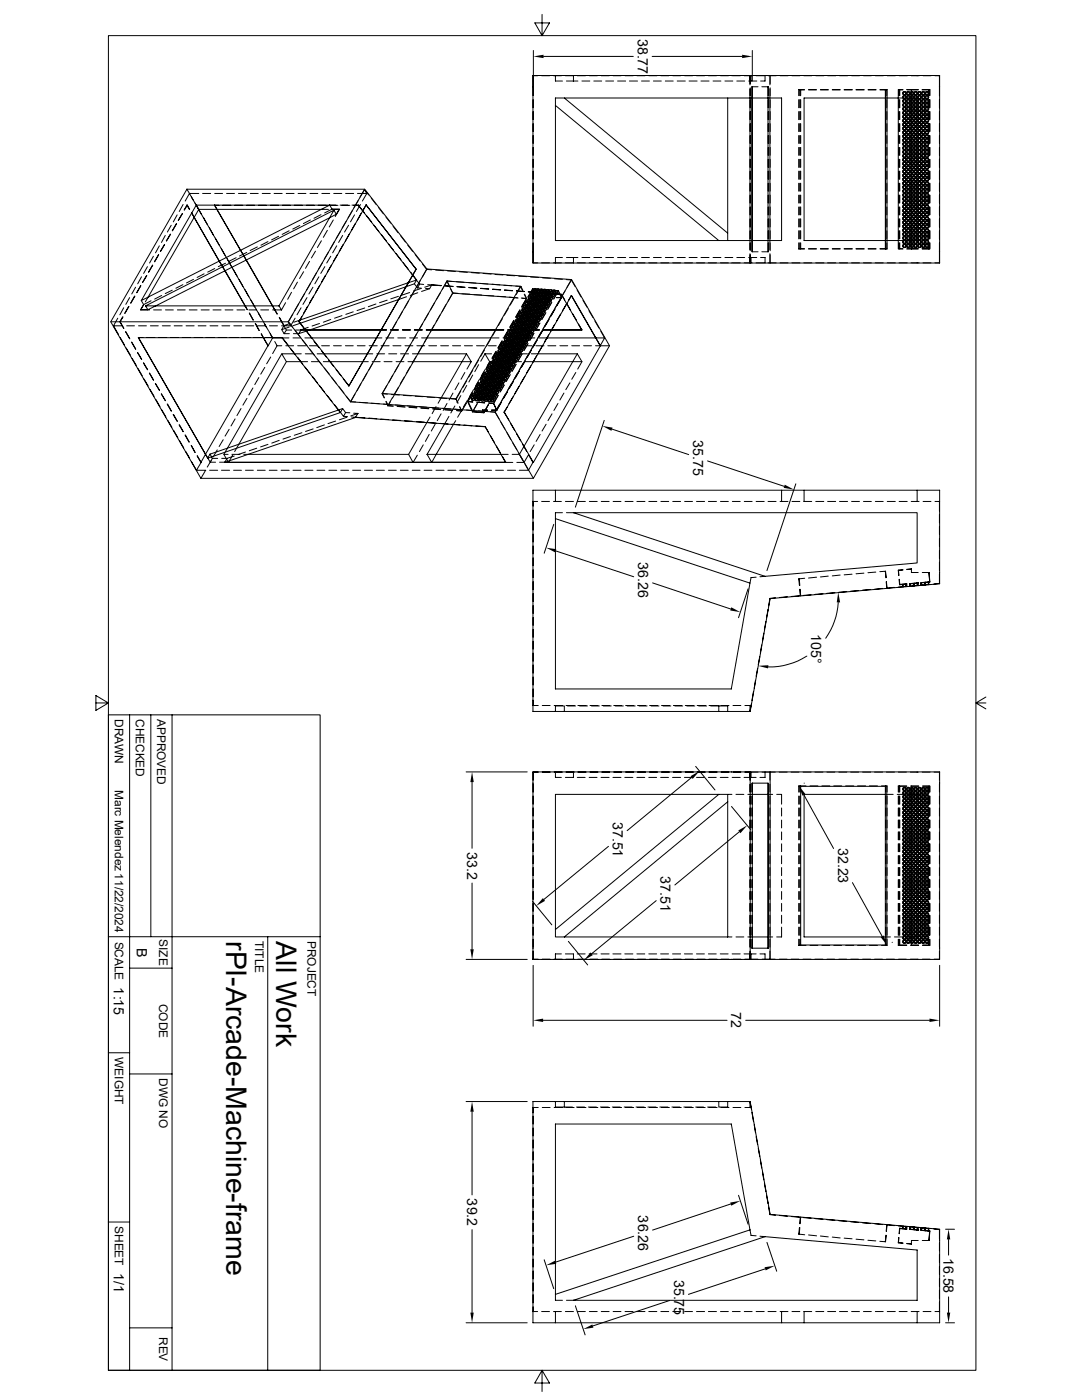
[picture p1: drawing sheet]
<svg xmlns="http://www.w3.org/2000/svg" width="216mm" height="279mm" viewBox="0 0 216 279" stroke-linecap="round" stroke-linejoin="round" font-family="sans-serif">
<defs><g id="words">
<g font-size="5.7">
<text x="45.1" y="187.8" transform="rotate(90 45.1 187.8)">rPI-Arcade-Machine-frame</text>
<text x="55.1" y="187.8" transform="rotate(90 55.1 187.8)">All Work</text>
</g>
<g font-size="2.8">
<text x="127.3" y="7.7" transform="rotate(90 127.3 7.7)">38.77</text>
<text x="138.3" y="87.8" transform="rotate(90 138.3 87.8)">35.75</text>
<text x="127.3" y="112.2" transform="rotate(90 127.3 112.2)">36.26</text>
<text x="161.9" y="126.5" transform="rotate(90 161.9 126.5)">105°</text>
<text x="122.3" y="164" transform="rotate(90 122.3 164)">37.51</text>
<text x="93.2" y="170" transform="rotate(90 93.2 170)">33.2</text>
<text x="167.2" y="169.2" transform="rotate(90 167.2 169.2)">32.23</text>
<text x="131.8" y="174.8" transform="rotate(90 131.8 174.8)">37.51</text>
<text x="27.3" y="189.1" transform="rotate(90 27.3 189.1)">B</text>
<text x="22.7" y="197.1" transform="rotate(90 22.7 197.1)">1:15</text>
<text x="145.9" y="202.1" transform="rotate(90 145.9 202.1)">72</text>
<text x="93.2" y="239.2" transform="rotate(90 93.2 239.2)">39.2</text>
<text x="127.3" y="242.6" transform="rotate(90 127.3 242.6)">36.26</text>
<text x="188.3" y="251" transform="rotate(90 188.3 251)">16.58</text>
<text x="22.7" y="254" transform="rotate(90 22.7 254)">1/1</text>
<text x="134.5" y="255.4" transform="rotate(90 134.5 255.4)">35.75</text>
</g>
<g font-size="2.4">
<text x="22.9" y="143.5" transform="rotate(90 22.9 143.5)">DRAWN</text>
<text x="27.1" y="143.5" transform="rotate(90 27.1 143.5)">CHECKED</text>
<text x="31.4" y="143.5" transform="rotate(90 31.4 143.5)">APPROVED</text>
<text x="22.9" y="157.7" transform="rotate(90 22.9 157.7)">Marc Melendez 11/22/2024</text>
<text x="22.9" y="187.9" transform="rotate(90 22.9 187.9)">SCALE</text>
<text x="31.8" y="187.5" transform="rotate(90 31.8 187.5)">SIZE</text>
<text x="50.9" y="187.8" transform="rotate(90 50.9 187.8)">TITLE</text>
<text x="61.4" y="187.8" transform="rotate(90 61.4 187.8)">PROJECT</text>
<text x="31.8" y="200.3" transform="rotate(90 31.8 200.3)">CODE</text>
<text x="22.9" y="210.9" transform="rotate(90 22.9 210.9)">WEIGHT</text>
<text x="31.8" y="215.1" transform="rotate(90 31.8 215.1)">DWG NO</text>
<text x="22.9" y="244.7" transform="rotate(90 22.9 244.7)">SHEET</text>
<text x="31.8" y="266.8" transform="rotate(90 31.8 266.8)">REV</text>
</g>
</g></defs>
<g fill="none" stroke="#000" stroke-width=".2">
<path d="M21.6 7.1h173.1v266.4h-173.1zM106.3 15.1h81.2v37.4h-81.2zM106.3 17.3h.1M106.4 19.9v1.6M106.4 10.1v6.1M107.3 15.1h-.9v4M108.1 15.1h1.5M108.2 2.9v4.2l1.4-2.5h-2.9l1.5 2.5M108.5 11.3h17.9M110.4 15.1h1.6M110.8 19.6h45.2v28.4h-45.2zM110.8 15.1v1.1h1.4"/>
<path d="M112.6 19.6l32.6 26.9M112.8 15.1h1.6M113 16.2h2.3M114.4 15.1v1.1M115.2 15.1h1.6M116.1 16.2h1.6M117.6 15.1h1.6M118.5 16.2h1.6M120 15.1h1.5M120.9 16.2h1.5M122.3 15.1h1.6M123.2 16.2h1.6"/>
<path d="M124.7 15.1h1.6M125.6 16.2h1.6M127.1 15.1h1.6M128 16.2h1.6M129.5 15.1h1.6M130.1 11.3h18M130.4 16.2h1.6M131.9 15.1h1.5M132.8 16.2h1.5M134.2 15.1h1.6M135.1 16.2h1.6M136.6 15.1h1.6"/>
<path d="M137.5 16.2h1.6M139 15.1h1.6M139.9 16.2h1.6M141.4 15.1h1.6M142.3 16.2h1.5M143.8 15.1h1.5M144.7 16.2h1.5M145.2 19.6v28.4M145.9 15.1h.1M146.1 15.1h1.6M147 16.2h1.6M148.5 15.1h1.6"/>
<path d="M149.4 16.2h1.6M149.6 15.1v1.8M149.6 17.7v32.1M149.7 15.1v1.6M149.7 17.5v1.6M149.7 19.9v1.6M149.9 15.1v1.1M150.1 17.3v32.9M150.1 10.1v6.1M150.9 15.1h1.6M151.3 17.3h-1.3v32.9h1.3M152 17.3h1.3v1.8"/>
<path d="M152.7 15.1v1.1h-.9M153.2 17.3v32.9M153.2 15.1h1.7M153.3 19.9v1.6M153.6 15.1v1.8M153.6 17.7v32.1M153.7 15.1v1.6M153.7 17.5v1.6M153.7 19.9v1.6M155.7 15.1h1.5M158 15.1h1.6M159.4 19.9v1.6"/>
<path d="M159.5 19.9v1.6M159.7 17.9v1.2M159.7 19.9v1.6M159.8 17.9v1.2M159.8 19.9v1.6M160.4 15.1h1.6M160.4 19.6h22.6v28.4h-22.6zM160.5 17.9h-1.1v1.2M160.5 17.9h-1v1.2M161.3 17.9h1.6M162.8 15.1h1.6M163.7 17.9h1.6"/>
<path d="M165.1 15.1h1.7M166.1 17.9h1.5M167.5 15.1h1.6M168.4 17.9h1.7M169.9 15.1h1.6M170.8 17.9h1.6M172.3 15.1h1.6M173.2 17.9h1.6M174.7 15.1h1.5M175.6 17.9h1.4v31.8h-1.4M175.6 17.9h1.4v1.2M176.7 17.9v31.7"/>
<path d="M176.7 17.9v31.8M177 19.9v1.6M177 15.1h1.6M179.3 19.9v1.6M179.4 15.1h1.6M179.5 17.9v1.2M179.5 19.9v1.6M180.2 17.9h-1v31.8h1M180.2 17.9h-.9v1.2M180.5 19.9h.1M180.5 18.9h.1M180.5 18.3h.1"/>
<path d="M180.5 19.7h.1M180.5 19.1h.1M180.5 19h.1M180.9 17.9h2.3M181 17.9h2.2M181.2 19.9h.1M181.2 18.9h.1M181.2 18.3h.1M181.2 19.7h.1M181.2 19.1h.1M181.2 19h.1M181.8 15.1h1.6"/>
<path d="M181.9 19.6h.1M181.9 17.9v31.8M181.9 19.7a.28 .28 0 0 1-.3-.4 .28 .28 0 0 1 .5-.1 .28 .28 0 0 1-.1 .4 .28 .28 0 0 1-.3-.3 .28 .28 0 0 1 .5-.2 .28 .28 0 0 1 0 .5l-.2 .1M181.9 19.9l-.2 .2 .2 .3M181.9 19.9v.1M181.9 18.9h.1M181.9 18.3h.1M181.9 19.1h.1M181.9 19.9h.1M181.9 19h.1M182 19.9h-.1a.28 .28 0 0 1 .4 .3 .28 .28 0 0 1-.4 .2M182.7 19.9l-.2 .3 .2 .2"/>
<path d="M182.7 19.6a.28 .28 0 0 1-.2-.4 .28 .28 0 0 1 .5 0 .28 .28 0 0 1-.2 .4v.1M182.7 18.9h.1M182.7 18.3h.1M182.7 19.1h.1M182.7 19.9h.1M182.7 19h.1M182.8 19.9h-.1a.28 .28 0 0 1 .3 .3 .28 .28 0 0 1-.3 .2M183 15.1h.1M183.4 19.9h.1M183.4 18.9h.1M183.4 18.3h.1M183.4 19.7h.1"/>
<path d="M183.4 19.1h.1M183.4 19h.1M184 17.9h1.3M184 17.9h1.5v1.2M184.2 15.1h1.6M184.2 19.9h.1M184.2 18.9h.1M184.2 18.3h.1M184.2 19.7h.1M184.2 19.1h.1M184.2 19h.1M185 19.9h.1"/>
<path d="M185 18.9h.1M185 18.3h.1M185 19.7h.1M185 19.1h.1M185 19h.1M185.3 17.9h.2v1.2M185.3 17.9v1.2M185.3 19.9v1.6M185.4 17.9v1.2M185.4 19.9v1.6M185.5 19.9v1.6M186.6 15.1h.9v2.2"/>
<path d="M187.5 17.3v1.8M187.5 19.9v1.6M187.5 17.3h.1M37.3 37.8h35.5l-15.3 26.4M37.3 37.8l-15.2 26.4 18 31.3M37.3 37.8l.5 .8M37.8 38.6l-.8 1.5M37.8 38.6h1.9M37.8 38.6l.7 1.3M38.2 39.3l.8 1.4M40.4 38.6h1.6M42.8 38.6h1.6"/>
<path d="M45.2 38.6h1.6M47.6 38.6h1.5M50 38.6h1.5M52.3 38.6h1.6M54.7 38.6h1.6M57.1 38.6h1.6M59.5 38.6h1.5M61.8 38.6h1.6M64.2 38.6h1.6M66.6 38.6h1.6M69 38.6h1.6M71.3 38.6h1.9"/>
<path d="M72.7 37.8l-.9 1.5M72.7 37.8l.5 .8M72.7 37.8l.9 1.1M72.8 37.8l12.4 15.9M73.2 38.6l-.9 1.5M74.1 39.5l1 1.3M106.4 22.3v1.6M106.4 24.7v1.5M106.4 27.1v1.5M106.4 29.4v1.6M106.4 31.8v1.6M106.4 34.2v1.6"/>
<path d="M106.4 36.6v1.5M106.4 38.9v1.6M110.8 21l32.6 27M149.7 22.3v1.6M149.7 24.7v1.5M149.7 27.1v1.5M149.7 29.4v1.6M149.7 31.8v1.6M149.7 34.2v1.6M149.7 36.6v1.5M149.7 38.9v1.6M153.3 22.3v1.6"/>
<path d="M153.3 24.7v1.5M153.3 27.1v1.5M153.3 29.4v1.6M153.3 31.8v1.6M153.3 34.2v1.6M153.3 36.6v1.5M153.3 38.9v1.6M153.7 22.3v1.6M153.7 24.7v1.5M153.7 27.1v1.5M153.7 29.4v1.6M153.7 31.8v1.6"/>
<path d="M153.7 34.2v1.6M153.7 36.6v1.5M153.7 38.9v1.6M159.4 22.3v1.6M159.4 24.7v1.5M159.4 27.1v1.5M159.4 29.4v1.6M159.4 31.8v1.6M159.4 34.2v1.6M159.4 36.6v1.5M159.4 38.9v1.6M159.5 22.3v1.6"/>
<path d="M159.5 24.7v1.5M159.5 27.1v1.5M159.5 29.4v1.6M159.5 31.8v1.6M159.5 34.2v1.6M159.5 36.6v1.5M159.5 38.9v1.6M159.7 22.3v1.6M159.7 24.7v1.5M159.7 27.1v1.5M159.7 29.4v1.6M159.7 31.8v1.6"/>
<path d="M159.7 34.2v1.6M159.7 36.6v1.5M159.7 38.9v1.6M159.8 22.3v1.6M159.8 24.7v1.5M159.8 27.1v1.5M159.8 29.4v1.6M159.8 31.8v1.6M159.8 34.2v1.6M159.8 36.6v1.5M159.8 38.9v1.6M177 22.3v1.6"/>
<path d="M177 24.7v1.5M177 27.1v1.5M177 29.4v1.6M177 31.8v1.6M177 34.2v1.6M177 36.6v1.5M177 38.9v1.6M179.3 22.3v1.6M179.3 24.7v1.5M179.3 27.1v1.5M179.3 29.4v1.6M179.3 31.8v1.6"/>
<path d="M179.3 34.2v1.6M179.3 36.6v1.5M179.3 38.9v1.6M179.5 22.3v1.6M179.5 24.7v1.5M179.5 27.1v1.5M179.5 29.4v1.6M179.5 31.8v1.6M179.5 34.2v1.6M179.5 36.6v1.5M179.5 38.9v1.6M180.5 32.2h.1"/>
<path d="M180.5 31.6h.1M180.5 22h.1M180.5 21.5h.1M180.5 34.5h.1M180.5 34h.1M180.5 24.3h.1M180.5 23.8h.1M180.5 36.9h.1M180.5 36.3h.1M180.5 26.7h.1M180.5 26.1h.1M180.5 39.2h.1"/>
<path d="M180.5 38.7h.1M180.5 29h.1M180.5 28.5h.1M180.5 31.4h.1M180.5 30.8h.1M180.5 33.7h.1M180.5 33.2h.1M180.5 36.1h.1M180.5 35.5h.1M180.5 20.4h.1M180.5 22.8h.1M180.5 22.2h.1"/>
<path d="M180.5 25.1h.1M180.5 24.6h.1M180.5 27.5h.1M180.5 26.9h.1M180.5 30.6h.1M180.5 30.1h.1M180.5 29.8h.1M180.5 29.2h.1M180.5 28.3h.1M180.5 27.7h.1M180.5 25.9h.1M180.5 25.4h.1"/>
<path d="M180.5 23.6h.1M180.5 23h.1M180.5 21.3h.1M180.5 20.7h.1M180.5 35.3h.1M180.5 34.7h.1M180.5 32.9h.1M180.5 32.4h.1M180.5 38.4h.1M180.5 37.8h.1M180.5 37.6h.1M180.5 37.1h.1"/>
<path d="M180.5 40h.1M180.5 39.4h.1M180.5 37.7h.1M180.5 37h.1M180.5 20.5h.1M180.5 33h.1M180.5 32.3h.1M180.5 30h.1M180.5 33.8h.1M180.5 33.1h.1M180.5 31.5h.1M180.5 27.6h.1"/>
<path d="M180.5 38.6h.1M180.5 22.9h.1M180.5 36.2h.1M180.5 26.8h.1M180.5 29.9h.1M180.5 26h.1M180.5 25.3h.1M180.5 25.2h.1M180.5 24.5h.1M180.5 29.1h.1M180.5 28.4h.1M180.5 24.4h.1"/>
<path d="M180.5 23.7h.1M180.5 22.1h.1M180.5 21.4h.1M180.5 20.6h.1M180.5 34.6h.1M180.5 33.9h.1M181.2 32.2h.1M181.2 31.6h.1M181.2 22h.1M181.2 21.5h.1M181.2 34.5h.1M181.2 34h.1"/>
<path d="M181.2 24.3h.1M181.2 23.8h.1M181.2 36.9h.1M181.2 36.3h.1M181.2 26.7h.1M181.2 26.1h.1M181.2 39.2h.1M181.2 38.7h.1M181.2 29h.1M181.2 28.5h.1M181.2 31.4h.1M181.2 30.8h.1"/>
<path d="M181.2 33.7h.1M181.2 33.2h.1M181.2 36.1h.1M181.2 35.5h.1M181.2 20.4h.1M181.2 22.8h.1M181.2 22.2h.1M181.2 25.1h.1M181.2 24.6h.1M181.2 27.5h.1M181.2 26.9h.1M181.2 30.6h.1"/>
<path d="M181.2 30.1h.1M181.2 29.8h.1M181.2 29.2h.1M181.2 28.3h.1M181.2 27.7h.1M181.2 25.9h.1M181.2 25.4h.1M181.2 23.6h.1M181.2 23h.1M181.2 21.3h.1M181.2 20.7h.1M181.2 35.3h.1"/>
<path d="M181.2 34.7h.1M181.2 32.9h.1M181.2 32.4h.1M181.2 38.4h.1M181.2 37.8h.1M181.2 37.6h.1M181.2 37.1h.1M181.2 40h.1M181.2 39.4h.1M181.2 37.7h.1M181.2 37h.1M181.2 20.5h.1"/>
<path d="M181.2 33h.1M181.2 32.3h.1M181.2 30h.1M181.2 33.8h.1M181.2 33.1h.1M181.2 31.5h.1M181.2 27.6h.1M181.2 38.6h.1M181.2 22.9h.1M181.2 36.2h.1M181.2 26.8h.1M181.2 29.9h.1"/>
<path d="M181.2 26h.1M181.2 25.3h.1M181.2 25.2h.1M181.2 24.5h.1M181.2 29.1h.1M181.2 28.4h.1M181.2 24.4h.1M181.2 23.7h.1M181.2 22.1h.1M181.2 21.4h.1M181.2 20.6h.1M181.2 34.6h.1"/>
<path d="M181.2 33.9h.1M181.7 35.6l.2-.1-.2 .3 .2 .3-.2-.2zM181.7 28.6l.2-.1-.2 .2 .2 .3-.2-.2zM181.7 39.5a.26 .26 0 0 1 .5 0 .26 .26 0 0 1-.1 .4 .26 .26 0 0 1-.4-.2zM181.7 32.5a.26 .26 0 0 1 .5 0 .26 .26 0 0 1-.1 .4 .26 .26 0 0 1-.4-.2zM181.7 23.9a.26 .26 0 0 1 .5 0 .26 .26 0 0 1-.1 .4 .26 .26 0 0 1-.4-.2zM181.7 20a.26 .26 0 0 1 .5 0 .26 .26 0 0 1-.1 .4 .26 .26 0 0 1-.4-.2zM181.8 29.3a.26 .26 0 0 1 .4 .1 .26 .26 0 0 1-.1 .3 .26 .26 0 0 1-.4-.1zM181.8 25.4a.26 .26 0 0 1 .4 .1 .26 .26 0 0 1-.1 .3 .26 .26 0 0 1-.4-.1zM181.9 39.9v.1M181.9 39.1v.1M181.9 38.4h.1"/>
<path d="M181.9 37.5v.1M181.9 36.8h.1M181.9 36v.1M181.9 35.2v.1M181.9 34.5h.1M181.9 33.7h.1M181.9 32.9h.1M181.9 32.1h.1M181.9 31.3v.1M181.9 30.5v.1M181.9 29.8h.1M181.9 29h.1"/>
<path d="M181.9 28.2h.1M181.9 27.4v.1M181.9 26.6v.1M181.9 25.9h.1M181.9 25.1h.1M181.9 24.3h.1M181.9 23.5h.1M181.9 22.7v.1M181.9 21.9v.1M181.9 21.2h.1M181.9 20.4h.1M181.9 37.9l-.2 .2 .2 .3"/>
<path d="M181.9 37.1l-.2 .2 .2 .3M181.9 36.3l-.2 .3 .2 .2M181.9 34l-.2 .2 .2 .3M181.9 33.2l-.2 .2 .2 .3M181.9 30.9l-.2 .2 .2 .3M181.9 27.7l-.2 .3 .2 .2M181.9 27l-.2 .2 .2 .3M181.9 26.2l-.2 .2 .2 .3M181.9 22.3l-.2 .2 .2 .3M181.9 21.5l-.2 .2 .2 .3M181.9 20.7l-.2 .3 .2 .2M181.9 20.7l-.2 .2 .2 .3"/>
<path d="M181.9 20.7a.26 .26 0 0 1 .3 .3 .26 .26 0 0 1-.3 .2M181.9 21.5a.26 .26 0 0 1 .3 .2 .26 .26 0 0 1-.3 .3M181.9 22.2l-.2 .3 .2 .3M181.9 22.3a.26 .26 0 0 1 .3 .2 .26 .26 0 0 1-.3 .3M181.9 23l-.2 .2 .2 .4M181.9 23.8l-.2 .2 .2 .3M181.9 24.6l-.2 .2 .2 .3M181.9 25.4l-.2 .2 .2 .3M181.9 26.2a.26 .26 0 0 1 .3 .2 .26 .26 0 0 1-.3 .3M181.9 26.9l-.2 .2 .2 .4M181.9 27a.26 .26 0 0 1 .3 .2 .26 .26 0 0 1-.3 .3M181.9 27.7l-.2 .2 .2 .3"/>
<path d="M181.9 27.7a.26 .26 0 0 1 .3 .3 .26 .26 0 0 1-.3 .2M181.9 28.5a.26 .26 0 0 1 .3 .2 .26 .26 0 0 1-.3 .3M181.9 29.3l-.2 .2 .2 .3M181.9 30.1l-.2 .2 .2 .3M181.9 30.8l-.2 .3 .2 .3M181.9 30.9a.26 .26 0 0 1 .3 .2 .26 .26 0 0 1-.3 .3M181.9 31.6l-.2 .2 .2 .4M181.9 32.4l-.2 .2 .2 .3M181.9 33.2a.26 .26 0 0 1 .3 .2 .26 .26 0 0 1-.3 .3M181.9 34a.26 .26 0 0 1 .3 .2 .26 .26 0 0 1-.3 .3M181.9 34.8l-.2 .2 .2 .3M181.9 35.6a.26 .26 0 0 1 .3 .2 .26 .26 0 0 1-.3 .3"/>
<path d="M181.9 36.3l-.2 .2 .2 .3M181.9 36.3a.26 .26 0 0 1 .3 .3 .26 .26 0 0 1-.3 .2M181.9 37.1a.26 .26 0 0 1 .3 .2 .26 .26 0 0 1-.3 .3M181.9 37.8l-.2 .3 .2 .3M181.9 37.9a.26 .26 0 0 1 .3 .2 .26 .26 0 0 1-.3 .3M181.9 38.7l-.2 .2 .2 .3M181.9 39.4l-.2 .3 .2 .3M181.9 39.5h.1M181.9 38.7h.1M181.9 37.9h.1M181.9 37.1h.1M181.9 36.3v.1"/>
<path d="M181.9 35.6h.1M181.9 34.8h.1M181.9 34h.1M181.9 33.2h.1M181.9 32.4v.1M181.9 31.6v.1M181.9 30.9h.1M181.9 30.1h.1M181.9 29.3h.1M181.9 28.5h.1M181.9 27.7v.1M181.9 27h.1"/>
<path d="M181.9 26.2h.1M181.9 25.4h.1M181.9 24.6h.1M181.9 23.8v.1M181.9 23v.1M181.9 22.3h.1M181.9 21.5h.1M181.9 20.7h.1M181.9 31.6h.1M181.9 26.7h.1M181.9 26.1h.1M181.9 31.4h.1"/>
<path d="M181.9 36.1h.1M181.9 22.8h.1M181.9 22.2h.1M181.9 27.5h.1M181.9 23h.1M181.9 37.6h.1M181.9 40h.1M181.9 37.7h.1M181.9 37h.1M181.9 20.5h.1M181.9 33h.1M181.9 32.3h.1"/>
<path d="M181.9 30h.1M181.9 33.8h.1M181.9 33.1h.1M181.9 37.8h.1M181.9 32.2h.1M181.9 31.5h.1M181.9 27.6h.1M181.9 26.9h.1M181.9 39.2h.1M181.9 38.6h.1M181.9 22.9h.1M181.9 36.2h.1"/>
<path d="M181.9 35.5h.1M181.9 26.8h.1M181.9 29.9h.1M181.9 26h.1M181.9 25.3h.1M181.9 25.2h.1M181.9 24.5h.1M181.9 29.1h.1M181.9 28.4h.1M181.9 24.4h.1M181.9 23.7h.1M181.9 28.3h.1"/>
<path d="M181.9 23.6h.1M181.9 22.1h.1M181.9 21.4h.1M181.9 39.4h.1M181.9 30.8h.1M181.9 21.3h.1M181.9 20.6h.1M181.9 34.6h.1M181.9 33.9h.1M181.9 35.3h.1M181.9 34.7h.1M181.9 36.9h.1"/>
<path d="M181.9 38.7a.28 .28 0 0 1 .4 .2 .28 .28 0 0 1-.4 .3h.1M181.9 37.1a.28 .28 0 0 1 .4 .3 .28 .28 0 0 1-.4 .2M181.9 34a.28 .28 0 0 1 .4 .2 .28 .28 0 0 1-.4 .3M181.9 33.2a.28 .28 0 0 1 .4 .3 .28 .28 0 0 1-.4 .2M181.9 31.6a.28 .28 0 0 1 .4 .3 .28 .28 0 0 1-.4 .3h.1M181.9 30.1a.28 .28 0 0 1 .4 .2 .28 .28 0 0 1-.4 .3h.1M181.9 28.5a.28 .28 0 0 1 .4 .3 .28 .28 0 0 1-.4 .2h.1M181.9 26.2a.28 .28 0 0 1 .4 .2 .28 .28 0 0 1-.4 .3M181.9 24.6a.28 .28 0 0 1 .4 .3 .28 .28 0 0 1-.4 .2h.1M181.9 23a.28 .28 0 0 1 .4 .3 .28 .28 0 0 1-.4 .3h.1M181.9 22.2a.3 .3 0 0 1 .4 .3 .3 .3 0 0 1-.4 .3M181.9 21.5a.28 .28 0 0 1 .4 .2 .28 .28 0 0 1-.4 .3h.1"/>
<path d="M182 39.4h-.1a.28 .28 0 0 1 .4 .3 .28 .28 0 0 1-.4 .3M182 37.8h-.1a.3 .3 0 0 1 .4 .3 .3 .3 0 0 1-.4 .3h.1M182 36.3h-.1a.3 .3 0 0 1 .4 .3 .3 .3 0 0 1-.4 .3h.1M182 35.5h-.1a.28 .28 0 0 1 .4 .3 .28 .28 0 0 1-.4 .3M182 34.7h-.1a.3 .3 0 0 1 .4 .3 .3 .3 0 0 1-.4 .3h.1M182 32.4h-.1a.28 .28 0 0 1 .4 .3 .28 .28 0 0 1-.4 .2M182 30.8h-.1a.28 .28 0 0 1 .4 .3 .28 .28 0 0 1-.4 .3M182 29.2l-.1 .1a.3 .3 0 0 1 .4 .2 .3 .3 0 0 1-.4 .3h.1M182 27.7h-.1a.3 .3 0 0 1 .4 .3 .3 .3 0 0 1-.4 .3h.1M182 26.9h-.1a.28 .28 0 0 1 .4 .3 .28 .28 0 0 1-.4 .3M182 25.4h-.1a.28 .28 0 0 1 .4 .2 .28 .28 0 0 1-.4 .3M182 23.8h-.1a.28 .28 0 0 1 .4 .3 .28 .28 0 0 1-.4 .2"/>
<path d="M182 20.7h-.1a.3 .3 0 0 1 .4 .3 .3 .3 0 0 1-.4 .3h.1M182.7 37.1a.28 .28 0 0 1 .3 .3 .28 .28 0 0 1-.3 .2M182.7 38.7a.28 .28 0 0 1 .3 .2 .28 .28 0 0 1-.3 .3h.1M182.7 34a.28 .28 0 0 1 .3 .2 .28 .28 0 0 1-.3 .3M182.7 31.6a.28 .28 0 0 1 .3 .3 .28 .28 0 0 1-.3 .3h.1M182.7 24.6a.28 .28 0 0 1 .3 .3 .28 .28 0 0 1-.3 .2h.1M182.7 22.2a.3 .3 0 0 1 .3 .3 .3 .3 0 0 1-.3 .3M182.7 23a.28 .28 0 0 1 .3 .3 .28 .28 0 0 1-.3 .3h.1M182.7 30.1a.28 .28 0 0 1 .3 .2 .28 .28 0 0 1-.3 .3h.1M182.7 33.2a.28 .28 0 0 1 .3 .3 .28 .28 0 0 1-.3 .2M182.7 28.5a.28 .28 0 0 1 .3 .3 .28 .28 0 0 1-.3 .2h.1M182.7 26.2a.28 .28 0 0 1 .3 .2 .28 .28 0 0 1-.3 .3"/>
<path d="M182.7 21.5a.28 .28 0 0 1 .3 .2 .28 .28 0 0 1-.3 .3h.1M182.7 37.1l-.2 .2 .2 .3M182.7 37.9l-.2 .2 .2 .3M182.7 38.7l-.2 .2 .2 .3M182.7 36.3l-.2 .3 .2 .2M182.7 39.5l-.2 .2 .2 .3M182.7 34l-.2 .2 .2 .3M182.7 31.6l-.2 .3 .2 .2M182.7 29.3l-.2 .2 .2 .3M182.7 27l-.2 .2 .2 .3M182.7 24.6l-.2 .2 .2 .3M182.7 22.3l-.2 .2 .2 .3"/>
<path d="M182.7 20.7l-.2 .3 .2 .2M182.7 23l-.2 .3 .2 .2M182.7 25.4l-.2 .3 .2 .2M182.7 27.7l-.2 .3 .2 .2M182.7 30.1l-.2 .2 .2 .3M182.7 32.4l-.2 .3 .2 .2M182.7 34.8l-.2 .2 .2 .3M182.7 35.6l-.2 .2 .2 .3M182.7 33.2l-.2 .2 .2 .3M182.7 30.9l-.2 .2 .2 .3M182.7 28.5l-.2 .2 .2 .3M182.7 26.2l-.2 .2 .2 .3"/>
<path d="M182.7 23.8l-.2 .3 .2 .2M182.7 21.5l-.2 .2 .2 .3M182.7 31.6h.1M182.7 21.5h.1M182.7 34.5h.1M182.7 34h.1M182.7 24.3h.1M182.7 26.7h.1M182.7 26.1h.1M182.7 38.7h.1M182.7 28.5h.1M182.7 31.4h.1"/>
<path d="M182.7 33.7h.1M182.7 33.2h.1M182.7 36.1h.1M182.7 20.4h.1M182.7 22.8h.1M182.7 22.2h.1M182.7 24.6h.1M182.7 27.5h.1M182.7 30.1h.1M182.7 25.9h.1M182.7 23h.1M182.7 32.9h.1"/>
<path d="M182.7 37.6h.1M182.7 37.1h.1M182.7 40h.1M182.7 37.7h.1M182.7 37h.1M182.7 20.5h.1M182.7 33h.1M182.7 32.3h.1M182.7 30h.1M182.7 33.8h.1M182.7 33.1h.1M182.7 37.8h.1"/>
<path d="M182.7 32.2h.1M182.7 31.5h.1M182.7 27.6h.1M182.7 26.9h.1M182.7 39.2h.1M182.7 38.6h.1M182.7 22.9h.1M182.7 36.2h.1M182.7 35.5h.1M182.7 26.8h.1M182.7 29.9h.1M182.7 26h.1"/>
<path d="M182.7 25.3h.1M182.7 25.2h.1M182.7 24.5h.1M182.7 29.1h.1M182.7 28.4h.1M182.7 24.4h.1M182.7 23.7h.1M182.7 28.3h.1M182.7 23.6h.1M182.7 22.1h.1M182.7 21.4h.1M182.7 39.4h.1"/>
<path d="M182.7 30.8h.1M182.7 21.3h.1M182.7 20.6h.1M182.7 34.6h.1M182.7 33.9h.1M182.7 35.3h.1M182.7 34.7h.1M182.7 36.9h.1M182.8 37.8h-.1a.3 .3 0 0 1 .3 .3 .3 .3 0 0 1-.3 .3h.1M182.8 36.3h-.1a.3 .3 0 0 1 .3 .3 .3 .3 0 0 1-.3 .3h.1M182.8 39.4h-.1a.28 .28 0 0 1 .3 .3 .28 .28 0 0 1-.3 .3M182.8 29.2l-.1 .1a.3 .3 0 0 1 .3 .2 .3 .3 0 0 1-.3 .3h.1"/>
<path d="M182.8 26.9h-.1a.28 .28 0 0 1 .3 .3 .28 .28 0 0 1-.3 .3M182.8 20.7h-.1a.3 .3 0 0 1 .3 .3 .3 .3 0 0 1-.3 .3h.1M182.8 25.4h-.1a.28 .28 0 0 1 .3 .2 .28 .28 0 0 1-.3 .3M182.8 27.7h-.1a.3 .3 0 0 1 .3 .3 .3 .3 0 0 1-.3 .3h.1M182.8 32.4h-.1a.28 .28 0 0 1 .3 .3 .28 .28 0 0 1-.3 .2M182.8 34.7h-.1a.3 .3 0 0 1 .3 .3 .3 .3 0 0 1-.3 .3h.1M182.8 35.5h-.1a.28 .28 0 0 1 .3 .3 .28 .28 0 0 1-.3 .3M182.8 30.8h-.1a.28 .28 0 0 1 .3 .3 .28 .28 0 0 1-.3 .3M182.8 23.8h-.1a.28 .28 0 0 1 .3 .3 .28 .28 0 0 1-.3 .2M183.4 32.2h.1M183.4 31.6h.1M183.4 22h.1"/>
<path d="M183.4 21.5h.1M183.4 34.5h.1M183.4 34h.1M183.4 24.3h.1M183.4 23.8h.1M183.4 36.9h.1M183.4 36.3h.1M183.4 26.7h.1M183.4 26.1h.1M183.4 39.2h.1M183.4 38.7h.1M183.4 29h.1"/>
<path d="M183.4 28.5h.1M183.4 31.4h.1M183.4 30.8h.1M183.4 33.7h.1M183.4 33.2h.1M183.4 36.1h.1M183.4 35.5h.1M183.4 20.4h.1M183.4 22.8h.1M183.4 22.2h.1M183.4 25.1h.1M183.4 24.6h.1"/>
<path d="M183.4 27.5h.1M183.4 26.9h.1M183.4 30.6h.1M183.4 30.1h.1M183.4 29.8h.1M183.4 29.2h.1M183.4 28.3h.1M183.4 27.7h.1M183.4 25.9h.1M183.4 25.4h.1M183.4 23.6h.1M183.4 23h.1"/>
<path d="M183.4 21.3h.1M183.4 20.7h.1M183.4 35.3h.1M183.4 34.7h.1M183.4 32.9h.1M183.4 32.4h.1M183.4 38.4h.1M183.4 37.8h.1M183.4 37.6h.1M183.4 37.1h.1M183.4 40h.1M183.4 39.4h.1"/>
<path d="M183.4 37.7h.1M183.4 37h.1M183.4 20.5h.1M183.4 33h.1M183.4 32.3h.1M183.4 30h.1M183.4 33.8h.1M183.4 33.1h.1M183.4 31.5h.1M183.4 27.6h.1M183.4 38.6h.1M183.4 22.9h.1"/>
<path d="M183.4 36.2h.1M183.4 26.8h.1M183.4 29.9h.1M183.4 26h.1M183.4 25.3h.1M183.4 25.2h.1M183.4 24.5h.1M183.4 29.1h.1M183.4 28.4h.1M183.4 24.4h.1M183.4 23.7h.1M183.4 22.1h.1"/>
<path d="M183.4 21.4h.1M183.4 20.6h.1M183.4 34.6h.1M183.4 33.9h.1M184.2 32.2h.1M184.2 31.6h.1M184.2 22h.1M184.2 21.5h.1M184.2 34.5h.1M184.2 34h.1M184.2 24.3h.1M184.2 23.8h.1"/>
<path d="M184.2 36.9h.1M184.2 36.3h.1M184.2 26.7h.1M184.2 26.1h.1M184.2 39.2h.1M184.2 38.7h.1M184.2 29h.1M184.2 28.5h.1M184.2 31.4h.1M184.2 30.8h.1M184.2 33.7h.1M184.2 33.2h.1"/>
<path d="M184.2 36.1h.1M184.2 35.5h.1M184.2 20.4h.1M184.2 22.8h.1M184.2 22.2h.1M184.2 25.1h.1M184.2 24.6h.1M184.2 27.5h.1M184.2 26.9h.1M184.2 30.6h.1M184.2 30.1h.1M184.2 29.8h.1"/>
<path d="M184.2 29.2h.1M184.2 28.3h.1M184.2 27.7h.1M184.2 25.9h.1M184.2 25.4h.1M184.2 23.6h.1M184.2 23h.1M184.2 21.3h.1M184.2 20.7h.1M184.2 35.3h.1M184.2 34.7h.1M184.2 32.9h.1"/>
<path d="M184.2 32.4h.1M184.2 38.4h.1M184.2 37.8h.1M184.2 37.6h.1M184.2 37.1h.1M184.2 40h.1M184.2 39.4h.1M184.2 37.7h.1M184.2 37h.1M184.2 20.5h.1M184.2 33h.1M184.2 32.3h.1"/>
<path d="M184.2 30h.1M184.2 33.8h.1M184.2 33.1h.1M184.2 31.5h.1M184.2 27.6h.1M184.2 38.6h.1M184.2 22.9h.1M184.2 36.2h.1M184.2 26.8h.1M184.2 29.9h.1M184.2 26h.1M184.2 25.3h.1"/>
<path d="M184.2 25.2h.1M184.2 24.5h.1M184.2 29.1h.1M184.2 28.4h.1M184.2 24.4h.1M184.2 23.7h.1M184.2 22.1h.1M184.2 21.4h.1M184.2 20.6h.1M184.2 34.6h.1M184.2 33.9h.1M185 32.2h.1"/>
<path d="M185 31.6h.1M185 22h.1M185 21.5h.1M185 34.5h.1M185 34h.1M185 24.3h.1M185 23.8h.1M185 36.9h.1M185 36.3h.1M185 26.7h.1M185 26.1h.1M185 39.2h.1"/>
<path d="M185 38.7h.1M185 29h.1M185 28.5h.1M185 31.4h.1M185 30.8h.1M185 33.7h.1M185 33.2h.1M185 36.1h.1M185 35.5h.1M185 20.4h.1M185 22.8h.1M185 22.2h.1"/>
<path d="M185 25.1h.1M185 24.6h.1M185 27.5h.1M185 26.9h.1M185 30.6h.1M185 30.1h.1M185 29.8h.1M185 29.2h.1M185 28.3h.1M185 27.7h.1M185 25.9h.1M185 25.4h.1"/>
<path d="M185 23.6h.1M185 23h.1M185 21.3h.1M185 20.7h.1M185 35.3h.1M185 34.7h.1M185 32.9h.1M185 32.4h.1M185 38.4h.1M185 37.8h.1M185 37.6h.1M185 37.1h.1"/>
<path d="M185 40h.1M185 39.4h.1M185 37.7h.1M185 37h.1M185 20.5h.1M185 33h.1M185 32.3h.1M185 30h.1M185 33.8h.1M185 33.1h.1M185 31.5h.1M185 27.6h.1"/>
<path d="M185 38.6h.1M185 22.9h.1M185 36.2h.1M185 26.8h.1M185 29.9h.1M185 26h.1M185 25.3h.1M185 25.2h.1M185 24.5h.1M185 29.1h.1M185 28.4h.1M185 24.4h.1"/>
<path d="M185 23.7h.1M185 22.1h.1M185 21.4h.1M185 20.6h.1M185 34.6h.1M185 33.9h.1M185.3 22.3v1.6M185.3 24.7v1.5M185.3 27.1v1.5M185.3 29.4v1.6M185.3 31.8v1.6M185.3 34.2v1.6"/>
<path d="M185.3 36.6v1.5M185.3 38.9v1.6M185.4 22.3v1.6M185.4 24.7v1.5M185.4 27.1v1.5M185.4 29.4v1.6M185.4 31.8v1.6M185.4 34.2v1.6M185.4 36.6v1.5M185.4 38.9v1.6M185.5 22.3v1.6M185.5 24.7v1.5"/>
<path d="M185.5 27.1v1.5M185.5 29.4v1.6M185.5 31.8v1.6M185.5 34.2v1.6M185.5 36.6v1.5M185.5 38.9v1.6M187.5 22.3v1.6M187.5 24.7v1.5M187.5 27.1v1.5M187.5 29.4v1.6M187.5 31.8v1.6M187.5 34.2v1.6"/>
<path d="M187.5 36.6v1.5M187.5 38.9v1.6M25.9 59.4l-.8 1.3M26.8 59.1l-.7 1.4M26.9 59.1l-.8 1.4M27.1 57.3l-.8 1.4M28.1 57l-.8 1.4M28.2 60l.5 .8M28.2 55.2l-.7 1.4M29.3 55l-.9 1.3M29.3 55l-.8 1.3M29.4 53.2l-.7 1.4"/>
<path d="M30.4 52.9l-.8 1.4M30.5 52.9l-.8 1.4M30.6 51.1l-.8 1.4M31.6 50.8l-.8 1.4M31.7 50.8l-.8 1.4M31.8 49.1l-.8 1.4M32.3 59l-1.4 .7M32.8 48.8l-.8 1.4 .9-1.4M33 47l-.8 1.4M34 46.7l-.8 1.4M34.2 45l-.8 1.3M34.4 57.9l-1.4 .7"/>
<path d="M35.2 44.7l-.8 1.4M35.3 42.9l-.7 1.4M36.4 42.6l-.8 1.4M36.5 56.8l-1.4 .7M36.5 40.8l-.7 1.4M37.3 40.9l-.5 1 .6-1 .4 .9M37.3 40.9h.1M37.3 40.9l.5 .9M38.2 42.5l5.5 9.6M38.3 42.5l5.5 9.6M38.6 55.8l-1.4 .7M38.9 40.6l12.3 21.2"/>
<path d="M39.2 40.9l-11 19.1M39.4 41.4l.8 1.3M40.6 43.4l.8 1.4M40.7 54.7l-1.4 .7M41.8 45.5l.7 1.4M42.8 41l5.2 9M42.8 41h.9M42.8 53.6l-1.4 .7M43 47.5l.7 1.4M43.8 52.1l5.6 9.7zM44.2 49.6l.7 1.4M44.4 41h1.7"/>
<path d="M45 52.5l-1.4 .7M45.3 51.6l.8 1.4M46.5 53.7l.8 1.4M46.9 41h1.5M47.1 51.4l-1.4 .8M47.7 55.8l.8 1.3M48 50l6.4 11M48.9 57.8l.8 1.4M49.2 41h1.6M49.2 50.4l-1.4 .7M50.1 59.9l.7 1.4M51.4 49.3l-1.5 .7"/>
<path d="M51.6 41h1.6M53.5 48.2l-1.4 .7M54 41h1.6M55.6 47.2l-1.4 .7M56.3 41h1.7M57.7 46.1l-1.4 .7M58.2 58.3l-.8 1.4M58.7 41h1.6M59.4 56.3l-.8 1.4M59.8 45l-1.4 .7M60.6 54.2l-.8 1.4M60.8 58.6l-.8 1.3"/>
<path d="M61.1 41h1.6M61.3 59.4l-.8 1.3M61.8 52.2l-.8 1.4M61.9 43.9l-1.4 .7M62 56.5l-.8 1.4M62.4 57.3l-.8 1.4M62.6 59.1l-.8 1.4M62.9 50.1l-.8 1.4M63.2 54.4l-.8 1.4M63.5 41h1.6M63.6 55.2l-.8 1.4M63.8 57l-.9 1.4"/>
<path d="M64.1 42.8l-1.4 .8M64.1 48l-.8 1.4M64.3 52.4l-.8 1.4M64.8 53.2l-.8 1.4M64.9 54.9l-.8 1.4M65.3 46l-.8 1.4M65.5 41.8h-25.8l-10.7 18.4M65.5 50.3l-.8 1.4M65.8 40.9h-26.6l.5 .9M65.8 40.9l1.6 .1M65.8 40.9l-37.6 19.1M65.8 40.9l.5 .8"/>
<path d="M66 51.1l-.8 1.4M66.1 52.9l-.8 1.4M66.3 41.7h1.4l-.6 1.1M66.3 41.7l-1.5 .8M66.3 41.8h1.4l-.8 1.4M66.5 43.9l-.8 1.4M66.6 42l-37.6 19M66.6 42l.5 .8M66.6 42l-10.9 19M66.7 48.3l-.8 1.4M67.1 42.8l-37.6 19M67.2 49.1l-.8 1.4"/>
<path d="M67.3 50.8l-.8 1.4M67.7 41.7v.1M67.9 40.9l1.9 .1M67.9 46.2l-.8 1.4M68.4 47l-.8 1.4M69.1 44.2l-.8 1.3M69.6 45l-.9 1.3M69.7 46.7l-.8 1.4M70.2 40.9h1.3M70.3 42.1l-.8 1.4M70.7 42.9l-.8 1.4M70.9 44.7l-.8 1.3"/>
<path d="M71.5 40l-.8 1.4M71.5 41l11.6 14.9M71.5 40.9v.1M71.5 40.9l1.2 1.6M71.9 40.8l-.8 1.4M72.1 42.6l-.8 1.4M73 40.9l10.1 12.8-13.5 23.3M73.1 40.9l-.6 1M73.1 40.9l10 12.8M73.1 40.9l-13.4 23.3M73.2 43.1l1 1.2M74.6 45l1 1.2"/>
<path d="M75.5 41.4l1 1.3M76.1 46.8l1 1.3M77 43.3l1 1.2M77.3 59.9l-1.6 .5M77.6 48.7l.9 1.3M78.4 45.2l1 1.2M79 50.6l1 1.3M79.5 59.1l-1.5 .5M79.9 47l1 1.3M80.5 52.5l.9 1.2M81.1 59.2l-21.5 7.4M81.4 48.9l.9 1.3"/>
<path d="M81.7 58.4l-1.4 .5M82 54.4l1.1 1.5M82.7 56.6l-24.3 8.4M82.7 58l-.8 1.4M82.8 50.8l1 1.3M83 53.7l-13.4 23.3M83.1 55.9l-24.5 8.4M83.3 57.4l.8 .1M83.4 58.4l-1.5 .6M83.7 56.7l-.6-.8-.4 .7 .6 .8M83.7 56.7l.8 .1M83.7 56.7l-.4 .7"/>
<path d="M83.9 56l-.8 1.4M84 57.6l-1.5 .5M84.3 52.7l.8 1.1M84.9 57.6h.8M85.1 53.8h1M85.1 53.8l-.8 1.5M85.3 56.8l.8 .1M85.7 57.6l-1.6 .6M86.1 56.9l-.4 .7M86.1 56.9l-1.3 .4M86.1 56.9l1.9 .1M86.2 56.9l1.9 .1"/>
<path d="M86.9 53.9l1.6 .1M87.9 58.4l-.8 1.4M88.8 57.1l1.6 .1M88.8 57l1.6 .1M89.2 56.1l14.6 1-12.8 22.5-14.7-1.1zM89.2 56.1l1.1 .1M89.2 56.1l.4 .8M89.2 56.1l-.9 1.6M89.2 56.1l1.1 2.4M89.3 54.1l1.6 .1M89.9 57.7l.4 .8M90.3 58.5l-12 21"/>
<path d="M90.3 58.5l13.1 1M90.3 58.5h1.1M90.3 58.5l-.9 1.6M91.1 56.2l1.5 .1M91.2 57.2l1.6 .2M91.2 57.2l1.6 .1M91.7 54.2l1.6 .2M92.2 58.6l1.6 .1M93.4 56.4l1.6 .1M93.6 57.4l1.5 .1M93.6 57.4l1.6 .1M94 54.4l1.6 .1"/>
<path d="M94.5 58.8l1.6 .1M95.8 56.6l1.6 .1M95.9 57.6l1.6 .1M95.9 57.5l1.6 .2M96.4 54.6l1.6 .1M96.9 59l1.6 .1M98.2 56.7l1.5 .2M98.3 57.7l1.6 .2M98.3 57.7l1.6 .1M98.8 54.8l1.6 .1M99.3 59.1l1.6 .1M100.5 56.9l1.6 .1"/>
<path d="M100.7 57.9l1.5 .1M100.7 57.9l1.6 .1M101.1 54.9l1.6 .1M101.6 59.3l1.7 .1M102.6 59.5l-.8 1.4M102.9 57.1h1M103 58.1l1.6 .1M103 58l1.6 .2M103.5 55.1l1.6 .1M103.8 57.2l.5 .8M103.9 57.1l-.9 1.7M103.9 57.1l.5 .9"/>
<path d="M104 59.5l1.1 .1M104.2 59.5l.8 .1M104.6 58.7l.4 .9M104.7 58.7l.4 .9M104.9 59.9l-.8 1.4M105 60l-.8 1.4M105 59.6l-.9 1.6M105.1 59.6l-1 1.6M105.2 59.9a.27 .27 0 0 1 .3-.2 .27 .27 0 0 1 .1 .5h-.5zM105.4 59.6l.2 .3M105.5 59.6l.1 .3M105.5 59.4a.27 .27 0 0 1 .4-.2 .27 .27 0 0 1 .1 .3 .27 .27 0 0 1-.3 .2l-.3-.1z"/>
<path d="M105.6 59.9l.2 .4M105.6 59.7a.26 .26 0 0 1 .4-.2 .26 .26 0 0 1 .1 .4 .25 .25 0 0 1-.3 .2 .25 .25 0 0 1-.2-.4zM105.7 59.9l.2 .3M105.7 59.7a.24 .24 0 0 1 .4-.1 .24 .24 0 0 1 0 .4 .24 .24 0 0 1-.3 0l-.2-.1zM105.7 59l.3 .4M105.7 59.1l.2 .3M105.8 58.8a.27 .27 0 0 1 .4-.2 .27 .27 0 0 1 .1 .5h-.5zM105.9 59.9a.28 .28 0 0 1 .4 0 .28 .28 0 0 1 0 .3 .28 .28 0 0 1-.3 .1l-.3-.1zM105.9 55.3l1.6 .1M106 59.3a.22 .22 0 0 1 .2-.3 .22 .22 0 0 1 .2 .4l-.4 .1zM106 59.2a.26 .26 0 0 1 .2-.3 .26 .26 0 0 1 .3 .2 .26 .26 0 0 1-.2 .3l-.3 .1zM106 59.3l.1 .4"/>
<path d="M106 59.7l.2 .3M106 58.5l.2 .3M106 59.4l.2 .2M106.1 58.5l.2 .3M106.1 59.6l.2 .4M106.2 59.4a.28 .28 0 0 1 .3-.1 .28 .28 0 0 1 .2 .3 .28 .28 0 0 1-.4 .2l-.3-.1zM106.2 58.3a.27 .27 0 0 1 .3-.2 .27 .27 0 0 1 .2 .3 .27 .27 0 0 1-.4 .2l-.3-.1zM106.3 59.8a.26 .26 0 0 1 .3-.2 .26 .26 0 0 1 .1 .3 .25 .25 0 0 1-.3 .2 .25 .25 0 0 1-.1-.3zM106.3 58.6a.26 .26 0 0 1 .3-.2 .26 .26 0 0 1 .1 .4 .25 .25 0 0 1-.3 .2 .25 .25 0 0 1-.1-.4zM106.3 57.7l.9 2M106.3 57.7l-1 1.6M106.3 57.7h1"/>
<path d="M106.3 58.8l.2 .4M106.3 59.9l.2 .4M106.3 58.6h.1a.24 .24 0 0 1 .3-.1 .24 .24 0 0 1 .1 .3 .24 .24 0 0 1-.3 .1l-.2-.1zM106.3 59.8l.1-.1a.24 .24 0 0 1 .3 0 .24 .24 0 0 1 .1 .3 .24 .24 0 0 1-.4 .1l-.1-.1zM106.3 59.9l.2 .3M106.3 58.8l.2 .3M106.3 50.2h.1M106.4 48.5v4h.9M106.4 41.3v1.6M106.4 43.7v1.6M106.4 46.1v1.6M106.4 57.9l.2 .4"/>
<path d="M106.4 59.1l.2 .3M106.4 59.1l.1 .3M106.4 58l.1 .3M106.4 57.7a.27 .27 0 0 1 .4-.2 .27 .27 0 0 1 .1 .5h-.5zM106.5 58.8a.26 .26 0 0 1 .3-.1 .26 .26 0 0 1 .2 .4 .26 .26 0 0 1-.4 .1l-.3-.1zM106.5 60a.28 .28 0 0 1 .4-.1 .28 .28 0 0 1 .1 .4 .28 .28 0 0 1-.4 .1l-.3-.2zM106.6 58.2a.22 .22 0 0 1 .3-.3 .22 .22 0 0 1 .1 .4l-.3 .1zM106.6 59.3a.24 .24 0 0 1 .3-.2 .24 .24 0 0 1 .2 .3l-.4 .1zM106.6 59.2a.26 .26 0 0 1 .3-.2 .26 .26 0 0 1 .2 .4l-.5 .1zM106.6 58.1a.28 .28 0 0 1 .3-.3 .28 .28 0 0 1 .2 .4 .28 .28 0 0 1-.3 .2l-.3-.1zM106.6 58.2l.2 .4M106.6 59.4l.2 .4"/>
<path d="M106.7 59.7l.1 .3M106.7 59.4l.1 .3M106.7 58.5l.1 .4M106.7 58.2l.1 .3M106.7 59.6l.2 .4M106.7 58.5l.2 .4M106.8 58.3a.27 .27 0 0 1 .3-.2 .27 .27 0 0 1 .2 .4 .27 .27 0 0 1-.3 .1h-.3zM106.8 59.4a.28 .28 0 0 1 .4-.1 .28 .28 0 0 1 .1 .4 .28 .28 0 0 1-.4 .1l-.2-.1zM106.9 57.7l.3 .6M106.9 58.8l.2 .4M106.9 58.7a.26 .26 0 0 1 .3-.2 .26 .26 0 0 1 .2 .3 .25 .25 0 0 1-.4 .2 .25 .25 0 0 1-.1-.3zM106.9 59.8l.1-.1a.26 .26 0 0 1 .3-.1 .26 .26 0 0 1 .1 .4 .26 .26 0 0 1-.3 .1h-.3z"/>
<path d="M106.9 59.9l.3 .8M107 57.7l.1 .3M107 58.8l.1 .3M107 60l.1 .3M107 59.8a.25 .25 0 0 1 .3-.1 .25 .25 0 0 1 .1 .3 .25 .25 0 0 1-.3 .1l-.2-.1zM107 58.7v-.1a.24 .24 0 0 1 .4 0 .24 .24 0 0 1 0 .3 .24 .24 0 0 1-.3 .1l-.2-.1zM107 58.3h-1.6l1.6 .1M107 58l.1 .3M107 59.2l.1 .3M107.1 59.1l.1 .4M107.1 57.7a.26 .26 0 0 1 .4-.1 .26 .26 0 0 1 .1 .4 .26 .26 0 0 1-.3 .1l-.3-.1zM107.1 58.9a.28 .28 0 0 1 .4-.1 .28 .28 0 0 1 .1 .4 .28 .28 0 0 1-.4 .1l-.2-.2z"/>
<path d="M107.2 59.7l2.2 .2M107.2 59.7l-.9 1.6M107.2 59.4l.4 .7M107.2 58.3l.2 .4M107.2 59.4a.24 .24 0 0 1 .3-.3 .24 .24 0 0 1 .2 .3l-.4 .2zM107.2 58.2a.23 .23 0 0 1 .3-.2 .23 .23 0 0 1 .2 .3l-.4 .1zM107.2 58.1a.26 .26 0 0 1 .3-.2 .26 .26 0 0 1 .3 .2 .26 .26 0 0 1-.2 .3h-.4zM107.2 59.3a.26 .26 0 0 1 .4-.3 .26 .26 0 0 1 .1 .4 .25 .25 0 0 1-.3 .2 .25 .25 0 0 1-.2-.3zM107.3 57.8l-1-.1-.9 1.6M107.3 58.6l.2 .3M107.3 59.8l.2 .3M107.3 58.3l.1 .3"/>
<path d="M107.3 59.4l.1 .3M107.4 58.5l.1 .4M107.4 59.5l.1-.1a.24 .24 0 0 1 .4 .1 .24 .24 0 0 1-.2 .3h-.3zM107.4 58.3a.28 .28 0 0 1 .4-.1 .28 .28 0 0 1 .1 .4 .28 .28 0 0 1-.3 .1l-.3-.1zM107.5 57.7l.2 .4M107.5 59.9l.2-.2a.25 .25 0 0 1 .4 .1 .25 .25 0 0 1-.2 .4h-.4zM107.5 58.7l.1-.1a.26 .26 0 0 1 .4-.1 .26 .26 0 0 1 .1 .4 .26 .26 0 0 1-.4 .1h-.2zM107.6 58.8l.3 .8M107.6 57.7l.2 .3M107.6 58.9l.2 .3M107.6 58.7a.25 .25 0 0 1 .4-.1 .25 .25 0 0 1 .1 .3 .25 .25 0 0 1-.4 .1l-.2-.1zM107.6 59.9a.21 .21 0 0 1 .3-.1 .21 .21 0 0 1 0 .3l-.3 .1z"/>
<path d="M107.7 59.2l.1 .3M107.7 58l.1 .4M107.7 58l.2 .4M107.8 58.9a.28 .28 0 0 1 .4-.1 .28 .28 0 0 1 0 .4 .28 .28 0 0 1-.3 .1l-.2-.1zM107.8 57.8a.25 .25 0 0 1 .3-.2 .25 .25 0 0 1 .2 .4 .25 .25 0 0 1-.4 .1l-.3-.1zM107.8 58.5h1.5M107.8 58.4l1.6 .1M107.9 58.3l.3 .7M107.9 59.4l.3 .8M107.9 59.3a.26 .26 0 0 1 .3-.2 .26 .26 0 0 1 .1 .4 .25 .25 0 0 1-.3 .2 .25 .25 0 0 1-.1-.4zM107.9 58.2a.26 .26 0 0 1 .3-.3 .26 .26 0 0 1 .1 .4 .25 .25 0 0 1-.3 .2 .25 .25 0 0 1-.1-.3zM107.9 59.3h.1a.22 .22 0 0 1 .3 0 .22 .22 0 0 1 0 .3 .22 .22 0 0 1-.3 0h-.1z"/>
<path d="M107.9 59.8l.2 .3M107.9 58.7l.2 .3M107.9 59.5l.2 .3M107.9 58.3l.2 .3M108 57.9l1.6 .1M108 57.8l1.6 .1M108.1 52.5h1.5M108.1 59.5a.28 .28 0 0 1 .3-.1 .28 .28 0 0 1 .2 .4 .28 .28 0 0 1-.4 .1l-.2-.1zM108.1 58.4l.1-.1a.24 .24 0 0 1 .4 .1 .24 .24 0 0 1-.3 .3h-.3zM108.2 59.9a.27 .27 0 0 1 .4-.2 .27 .27 0 0 1 .1 .3 .27 .27 0 0 1-.3 .2h-.3zM108.2 58.8l.1-.2a.23 .23 0 0 1 .4 .1 .23 .23 0 0 1-.2 .3l-.3 .1zM108.2 57.7l.2 .5"/>
<path d="M108.2 58.9l.3 .7M108.2 58.8a.23 .23 0 0 1 .4-.1 .23 .23 0 0 1 .1 .3 .23 .23 0 0 1-.4 .1l-.1-.1zM108.2 59.9a.23 .23 0 0 1 .3-.1 .23 .23 0 0 1 .2 .2 .23 .23 0 0 1-.3 .2l-.2-.1zM108.2 55.5h1.7M108.2 58.9l.2 .3M108.2 57.8l.2 .3M108.3 59.3l.2 .3M108.3 58.1l.1 .3M108.3 58l.2 .4M108.4 59a.28 .28 0 0 1 .4-.1 .28 .28 0 0 1 .1 .4 .28 .28 0 0 1-.4 .1l-.2-.1zM108.4 57.8a.28 .28 0 0 1 .4-.1 .28 .28 0 0 1 .1 .4 .28 .28 0 0 1-.4 .1l-.2-.1zM108.5 59.4a.26 .26 0 0 1 .3-.3 .26 .26 0 0 1 .2 .4 .25 .25 0 0 1-.4 .2 .25 .25 0 0 1-.1-.3z"/>
<path d="M108.5 58.2a.26 .26 0 0 1 .3-.2 .26 .26 0 0 1 .2 .4 .25 .25 0 0 1-.4 .2 .25 .25 0 0 1-.1-.4zM108.5 58.3l.3 .8M108.5 59.5l.2 .4M108.6 58.2a.23 .23 0 0 1 .3-.1 .23 .23 0 0 1 .1 .3 .23 .23 0 0 1-.3 .1h-.2zM108.6 59.4l.1-.1a.22 .22 0 0 1 .3 .1 .22 .22 0 0 1-.1 .3 .22 .22 0 0 1-.3-.1h-.1zM108.6 59.5l.1 .3M108.6 58.4l.1 .3M108.6 58.7l.2 .3M108.6 59.8l.2 .4M108.6 59.9l.2 .3M108.7 59.6l.1-.1a.26 .26 0 0 1 .4 .2 .26 .26 0 0 1-.3 .2l-.3-.1zM108.7 58.4a.28 .28 0 0 1 .4-.1 .28 .28 0 0 1 .1 .4 .28 .28 0 0 1-.4 .1l-.2-.1z"/>
<path d="M108.8 58.8a.29 .29 0 0 1 .4-.2 .29 .29 0 0 1 .2 .4 .29 .29 0 0 1-.4 .1h-.2zM108.8 59.9h.1a.25 .25 0 0 1 .5 0 .25 .25 0 0 1-.3 .3h-.3zM108.8 57.8l.3 .7M108.8 59l.2 .4M108.9 59l.2 .3M108.9 57.8l.2 .3M108.9 58.8a.24 .24 0 0 1 .3-.1 .24 .24 0 0 1 .1 .3 .24 .24 0 0 1-.3 .1l-.2-.1zM108.9 60a.21 .21 0 0 1 .3-.1 .21 .21 0 0 1-.1 .3h-.3zM108.9 59.3l.2 .3M108.9 58.2l.2 .3M109 59.2l.1 .4M109.1 59a.28 .28 0 0 1 .3-.1 .28 .28 0 0 1 .2 .3 .28 .28 0 0 1-.4 .2l-.3-.1z"/>
<path d="M109.1 57.9a.28 .28 0 0 1 .3-.1 .28 .28 0 0 1 .1 .4 .28 .28 0 0 1-.4 .1l-.2-.1zM109.1 59.4h.1a.24 .24 0 0 1 .3-.2 .24 .24 0 0 1 .1 .4l-.5 .1zM109.1 58.3a.26 .26 0 0 1 .4-.3 .26 .26 0 0 1 .1 .4 .25 .25 0 0 1-.3 .2 .25 .25 0 0 1-.2-.3zM109.1 58.4l.2 .4M109.1 59.6l.2 .3M109.2 59.4a.24 .24 0 0 1 .3-.1 .24 .24 0 0 1 .2 .3 .24 .24 0 0 1-.4 .1l-.2-.1zM109.2 59.4h1M109.2 59.6l.2 .3M109.2 58.4l.1 .3M109.2 58.3l.1-.1a.22 .22 0 0 1 .3 .1 .22 .22 0 0 1 0 .3 .22 .22 0 0 1-.3-.1h-.2zM109.3 59.8l.2 .4M109.3 58.7l.2 .4"/>
<path d="M109.3 58.8l.1 .3M109.3 59.9l.1 .3M109.3 59.6h.1a.27 .27 0 0 1 .3-.1 .27 .27 0 0 1 .2 .4 .27 .27 0 0 1-.4 .1l-.2-.1zM109.3 58.5l.1-.1a.27 .27 0 0 1 .5 .2 .26 .26 0 0 1-.4 .2l-.3-.1zM109.4 59.9l-.2-.5 .3 .5M109.4 59.9l-.9 1.6M109.5 59.9l-2.3-.2-.9 1.6M109.5 59.9l-1 1.6M109.5 57.8l.3 .7M109.5 58.8a.27 .27 0 0 1 .3-.2 .27 .27 0 0 1 .2 .4 .27 .27 0 0 1-.4 .1h-.2zM109.5 60a.25 .25 0 0 1 .3-.2 .25 .25 0 0 1 .1 .4l-.5 .1zM109.5 58.9a.21 .21 0 0 1 .4-.1 .21 .21 0 0 1-.1 .3h-.4z"/>
<path d="M109.5 57.9l.2 .3M109.6 58.2l.1 .3M109.6 59.4l.1 .2M109.6 59.3l.2 .4M109.7 59.4l-.2-.4 .1 .4M109.7 57.9a.28 .28 0 0 1 .3-.1 .28 .28 0 0 1 .2 .3 .28 .28 0 0 1-.3 .2l-.3-.1zM109.7 59.1a.28 .28 0 0 1 .3-.2 .28 .28 0 0 1 .2 .4 .28 .28 0 0 1-.3 .1h-.3zM109.8 58.3a.26 .26 0 0 1 .3-.2 .26 .26 0 0 1 .1 .4 .25 .25 0 0 1-.3 .1 .25 .25 0 0 1-.1-.3zM109.8 59.4a.25 .25 0 0 1 .3-.1 .25 .25 0 0 1 .1 .3 .25 .25 0 0 1-.3 .2 .25 .25 0 0 1-.1-.4zM109.8 59.6l.2 .4M109.8 58.5l.2 .3M109.8 59.5h.1a.24 .24 0 0 1 .3-.2 .24 .24 0 0 1 .1 .3 .24 .24 0 0 1-.3 .2l-.2-.1z"/>
<path d="M109.9 58.3a.22 .22 0 0 1 .3-.1 .22 .22 0 0 1 .1 .3 .22 .22 0 0 1-.3 .1l-.2-.1zM109.9 58.5l.1 .3M109.9 59.6l.1 .3M109.9 58.7l.2 .4M109.9 58.8l.1 .3M109.9 58.5h.1a.27 .27 0 0 1 .4-.1 .27 .27 0 0 1 .1 .4 .27 .27 0 0 1-.3 .1l-.3-.1zM110.1 59.1l.2 .3M110.1 57.9l.2 .4M110.1 59a.23 .23 0 0 1 .3-.2 .23 .23 0 0 1 .1 .3l-.3 .1zM110.1 58.9a.25 .25 0 0 1 .4-.2 .25 .25 0 0 1 0 .4l-.4 .1zM110.2 57.9l.1 .3M110.2 58.3l.2 .2"/>
<path d="M110.2 59.1l.1 .3M110.2 58.2l.2 .4M110.3 58a.28 .28 0 0 1 .4-.2 .28 .28 0 0 1 .1 .4 .28 .28 0 0 1-.3 .1h-.3zM110.4 58l1 .1M110.4 58h1l-.9 1.6M110.4 58.5l.2 .4M110.4 58.3a.24 .24 0 0 1 .4-.1 .24 .24 0 0 1 0 .3l-.4 .1zM110.4 52.5h1.6M110.4 58.4a.24 .24 0 0 1 .3-.2 .24 .24 0 0 1 .2 .3 .24 .24 0 0 1-.3 .2 .24 .24 0 0 1-.2-.3zM110.5 59.7l.9-1.6 .6 1.3-.9 1.6M110.5 58.5l.2 .3M110.6 55.6l1.6 .2"/>
<path d="M110.7 58l.2 .3M110.8 58l.2 .3M111 59.4h1.1M111.4 58l.7 1.4M112 58.7l-1.8-.1 1.8 .2 4.1 7.1M112 58.8l.7 1.1M112.1 59.4l-1 1.6M112.2 51.4h-1.4v1.1M112.7 58.1l-.8 1.3M112.8 52.5h1.6M113 55.8l1 .1M113 51.4h2.3"/>
<path d="M114 55.9l.8 1.3M114 59l-.6 1M114 59h.1M114 59l5.8 10M114 55.9l-.9 1.5M114 55.8l-28.8-2.1-15.3 26.5M114 55.8l7.6 13.2-15.2 26.5-7.6-13.2zM114 59l-13.4 23.3M114.4 51.4v1.1M115.1 57.9l.9 1.4M115.2 52.5h1.6M116.1 51.4h1.6"/>
<path d="M116.3 59.9l.8 1.4M117.6 52.5h1.6M118.5 51.4h1.6M120 52.5h1.5M120.9 51.4h1.5M122.3 52.5h1.6M123.2 51.4h1.6M124.7 52.5h1.6M125.6 51.4h1.6M127.1 52.5h1.6M128 51.4h1.6M129.5 52.5h1.6"/>
<path d="M130.4 51.4h1.6M131.9 52.5h1.5M132.8 51.4h1.5M134.2 52.5h1.6M135.1 51.4h1.6M136.6 52.5h1.6M137.5 51.4h1.6M139 52.5h1.6M139.9 51.4h1.6M141.4 52.5h1.6M142.3 51.4h1.5M143.8 52.5h1.5"/>
<path d="M144.7 51.4h1.5M145.9 52.5h.1M146.1 52.5h1.6M147 51.4h1.6M148.5 52.5h1.6M149.4 51.4h1.6M149.6 50.6v1.9M149.7 41.3v1.6M149.7 43.7v1.6M149.7 46.1v1.6M149.7 48.5v1.5M149.7 50.8v1.7"/>
<path d="M149.9 51.4v1.1M150.9 52.5h1.6M151.8 51.4h.9v1.1M153.2 52.5h1.7M153.3 48.5v1.7h-1.3M153.3 41.3v1.6M153.3 43.7v1.6M153.3 46.1v1.6M153.6 50.6v1.9M153.7 41.3v1.6M153.7 43.7v1.6M153.7 46.1v1.6"/>
<path d="M153.7 48.5v1.5M153.7 50.8v1.7M155.7 52.5h1.5M158 52.5h1.6M159.4 41.3v1.6M159.4 43.7v1.6M159.4 46.1v1.6M159.4 48.5v1.2h1.1M159.5 41.3v1.6M159.5 43.7v1.6M159.5 46.1v1.6M159.5 48.5v1.1h1"/>
<path d="M159.7 41.3v1.6M159.7 43.7v1.6M159.7 46.1v1.6M159.7 48.5v1.2M159.8 41.3v1.6M159.8 43.7v1.6M159.8 46.1v1.6M159.8 48.5v1.1M160.4 52.5h1.6M161.3 49.6h1.6M161.3 49.7h1.6M162.8 52.5h1.6"/>
<path d="M163.7 49.7h1.6M163.7 49.6h1.6M165.1 52.5h1.7M166.1 49.7h1.5M166.1 49.6h1.5M167.5 52.5h1.6M168.4 49.6h1.7M168.4 49.7h1.7M169.9 52.5h1.6M170.8 49.7h1.6M170.8 49.6h1.6M172.3 52.5h1.6"/>
<path d="M173.2 49.7h1.6M173.2 49.6h1.6M174.7 52.5h1.5M177 48.5v1.1h-1.4M177 41.3v1.6M177 43.7v1.6M177 46.1v1.6M177 52.5h1.6M179.3 41.3v1.6M179.3 43.7v1.6M179.3 46.1v1.6M179.3 48.5v1.1h.9"/>
<path d="M179.4 52.5h1.6M179.5 41.3v1.6M179.5 43.7v1.6M179.5 46.1v1.6M179.5 48.5v1.2M179.5 48.5v1.1M180.5 40.9h.1M180.5 41.5h.1M180.5 43.9h.1M180.5 43.3h.1M180.5 46.2h.1M180.5 45.7h.1"/>
<path d="M180.5 49.4h.1M180.5 48.8h.1M180.5 47.8h.1M180.5 47.2h.1M180.5 45.5h.1M180.5 44.9h.1M180.5 43.1h.1M180.5 42.5h.1M180.5 40.8h.1M180.5 40.2h.1M180.5 42.3h.1M180.5 41.7h.1"/>
<path d="M180.5 44.7h.1M180.5 44.1h.1M180.5 47h.1M180.5 46.4h.1M180.5 48.6h.1M180.5 47.1h.1M180.5 46.3h.1M180.5 45.6h.1M180.5 40.1h.1M180.5 44h.1M180.5 41.6h.1M180.5 48h.1"/>
<path d="M180.5 48.7h.1M180.5 44.8h.1M180.5 43.2h.1M180.9 49.7h2.3M181.2 40.9h.1M181.2 41.5h.1M181.2 43.9h.1M181.2 43.3h.1M181.2 46.2h.1M181.2 45.7h.1M181.2 49.4h.1M181.2 48.8h.1"/>
<path d="M181.2 47.8h.1M181.2 47.2h.1M181.2 45.5h.1M181.2 44.9h.1M181.2 43.1h.1M181.2 42.5h.1M181.2 40.8h.1M181.2 40.2h.1M181.2 42.3h.1M181.2 41.7h.1M181.2 44.7h.1M181.2 44.1h.1"/>
<path d="M181.2 47h.1M181.2 46.4h.1M181.2 48.6h.1M181.2 47.1h.1M181.2 46.3h.1M181.2 45.6h.1M181.2 40.1h.1M181.2 44h.1M181.2 41.6h.1M181.2 48h.1M181.2 48.7h.1M181.2 44.8h.1"/>
<path d="M181.2 43.2h.1M181.7 46.6a.26 .26 0 0 1 .5-.1 .26 .26 0 0 1-.1 .4 .26 .26 0 0 1-.4-.2zM181.7 42.7a.26 .26 0 0 1 .5 0 .26 .26 0 0 1-.1 .4 .26 .26 0 0 1-.4-.3zM181.7 41.1a.26 .26 0 0 1 .5 0 .26 .26 0 0 1-.1 .4 .26 .26 0 0 1-.4-.2zM181.8 52.5h1.6M181.9 47.7v.1M181.9 46.9v.1M181.9 46.1v.1M181.9 45.4h.1M181.9 44.6h.1M181.9 43.8v.1M181.9 43.1h.1"/>
<path d="M181.9 42.2v.1M181.9 41.5h.1M181.9 40.7h.1M181.9 44.9l-.2 .3 .2 .2M181.9 44.1l-.2 .3 .2 .2M181.9 43.3l-.2 .3 .2 .3M181.9 40.2l-.2 .3 .2 .2M181.9 40.2l-.2 .2 .2 .4M181.9 40.2a.26 .26 0 0 1 .3 .3 .26 .26 0 0 1-.3 .2M181.9 41l-.2 .2 .2 .3M181.9 41.8l-.2 .2 .2 .3M181.9 42.5l-.2 .3 .2 .3"/>
<path d="M181.9 43.3a.26 .26 0 0 1 .3 .3 .26 .26 0 0 1-.3 .3M181.9 44.1l-.2 .2 .2 .4M181.9 44.1a.26 .26 0 0 1 .3 .3 .26 .26 0 0 1-.3 .2M181.9 44.9l-.2 .2 .2 .3M181.9 44.9a.26 .26 0 0 1 .3 .3 .26 .26 0 0 1-.3 .2M181.9 45.7l-.2 .2 .2 .3M181.9 46.4l-.2 .3 .2 .3M181.9 47.2l-.2 .3 .2 .3M181.9 47.2v.1M181.9 46.5h.1M181.9 45.7h.1M181.9 44.9v.1"/>
<path d="M181.9 44.1v.1M181.9 43.3v.1M181.9 42.6h.1M181.9 41.8h.1M181.9 41v.1M181.9 40.2v.1M181.9 49.4h.1M181.9 48.8h.1M181.9 47.2h.1M181.9 45.5h.1M181.9 44.9h.1M181.9 40.2h.1"/>
<path d="M181.9 44.1h.1M181.9 47h.1M181.9 48.6h.1M181.9 47.1h.1M181.9 46.4h.1M181.9 46.3h.1M181.9 45.6h.1M181.9 47.8h.1M181.9 41.7h.1M181.9 40.8h.1M181.9 40.1h.1M181.9 44.7h.1"/>
<path d="M181.9 44h.1M181.9 41.6h.1M181.9 48h.1M181.9 43.9h.1M181.9 43.3h.1M181.9 48.7h.1M181.9 44.8h.1M181.9 43.2h.1M181.9 42.5h.1M181.9 47.2a.28 .28 0 0 1 .4 .3 .28 .28 0 0 1-.4 .3h.1M181.9 45.7a.28 .28 0 0 1 .4 .3 .28 .28 0 0 1-.4 .2h.1M181.9 44.9a.3 .3 0 0 1 .4 .3 .3 .3 0 0 1-.4 .3"/>
<path d="M181.9 44.1a.28 .28 0 0 1 .4 .3 .28 .28 0 0 1-.4 .3h.1M181.9 40.2a.28 .28 0 0 1 .4 .3 .28 .28 0 0 1-.4 .3h.1M182 46.4h-.1a.28 .28 0 0 1 .4 .3 .28 .28 0 0 1-.4 .3M182 43.3h-.1a.3 .3 0 0 1 .4 .3 .3 .3 0 0 1-.4 .3h.1M182 42.5h-.1a.28 .28 0 0 1 .4 .3 .28 .28 0 0 1-.4 .3M182 41.7h-.1a.3 .3 0 0 1 .4 .3 .3 .3 0 0 1-.4 .3h.1M182 40.9l-.1 .1a.28 .28 0 0 1 .4 .3 .28 .28 0 0 1-.4 .2M182.7 45.7a.28 .28 0 0 1 .3 .3 .28 .28 0 0 1-.3 .2h.1M182.7 47.2a.28 .28 0 0 1 .3 .3 .28 .28 0 0 1-.3 .3h.1M182.7 44.9a.3 .3 0 0 1 .3 .3 .3 .3 0 0 1-.3 .3M182.7 40.2a.28 .28 0 0 1 .3 .3 .28 .28 0 0 1-.3 .3h.1M182.7 44.1a.28 .28 0 0 1 .3 .3 .28 .28 0 0 1-.3 .3h.1"/>
<path d="M182.7 45.7l-.2 .2 .2 .3M182.7 47.2l-.2 .3 .2 .3M182.7 41.8l-.2 .2 .2 .3M182.7 43.3l-.2 .3 .2 .3M182.7 42.6l-.2 .2 .2 .3M182.7 46.5l-.2 .2 .2 .3M182.7 41l-.2 .3 .2 .2M182.7 44.9l-.2 .3 .2 .2M182.7 40.2l-.2 .3 .2 .2M182.7 44.1l-.2 .3 .2 .2M182.7 41.5h.1M182.7 45.7h.1"/>
<path d="M182.7 49.4h.1M182.7 48.8h.1M182.7 47.2h.1M182.7 45.5h.1M182.7 44.9h.1M182.7 43.1h.1M182.7 40.2h.1M182.7 44.1h.1M182.7 47h.1M182.7 48.6h.1M182.7 47.1h.1M182.7 46.4h.1"/>
<path d="M182.7 46.3h.1M182.7 45.6h.1M182.7 47.8h.1M182.7 41.7h.1M182.7 40.8h.1M182.7 40.1h.1M182.7 44.7h.1M182.7 44h.1M182.7 41.6h.1M182.7 48h.1M182.7 43.9h.1M182.7 43.3h.1"/>
<path d="M182.7 48.7h.1M182.7 44.8h.1M182.7 43.2h.1M182.7 42.5h.1M182.8 41.7h-.1a.3 .3 0 0 1 .3 .3 .3 .3 0 0 1-.3 .3h.1M182.8 43.3h-.1a.3 .3 0 0 1 .3 .3 .3 .3 0 0 1-.3 .3h.1M182.8 42.5h-.1a.28 .28 0 0 1 .3 .3 .28 .28 0 0 1-.3 .3M182.8 46.4h-.1a.28 .28 0 0 1 .3 .3 .28 .28 0 0 1-.3 .3M182.8 40.9l-.1 .1a.28 .28 0 0 1 .3 .3 .28 .28 0 0 1-.3 .2M183 52.5h.1M183.2 49.6h-2.2M183.4 40.9h.1"/>
<path d="M183.4 48h.1M183.4 41.5h.1M183.4 43.9h.1M183.4 43.3h.1M183.4 46.2h.1M183.4 45.7h.1M183.4 49.4h.1M183.4 48.8h.1M183.4 47.8h.1M183.4 47.2h.1M183.4 45.5h.1M183.4 44.9h.1"/>
<path d="M183.4 43.1h.1M183.4 42.5h.1M183.4 40.8h.1M183.4 40.2h.1M183.4 42.3h.1M183.4 41.7h.1M183.4 44.7h.1M183.4 44.1h.1M183.4 47h.1M183.4 46.4h.1M183.4 48.6h.1M183.4 47.1h.1"/>
<path d="M183.4 46.3h.1M183.4 45.6h.1M183.4 40.1h.1M183.4 44h.1M183.4 41.6h.1M183.4 48.7h.1M183.4 44.8h.1M183.4 43.2h.1M184 49.6h1.3M184 49.7h1.4M184.2 40.9h.1M184.2 48h.1"/>
<path d="M184.2 52.5h1.6M184.2 41.5h.1M184.2 43.9h.1M184.2 43.3h.1M184.2 46.2h.1M184.2 45.7h.1M184.2 49.4h.1M184.2 48.8h.1M184.2 47.8h.1M184.2 47.2h.1M184.2 45.5h.1M184.2 44.9h.1"/>
<path d="M184.2 43.1h.1M184.2 42.5h.1M184.2 40.8h.1M184.2 40.2h.1M184.2 42.3h.1M184.2 41.7h.1M184.2 44.7h.1M184.2 44.1h.1M184.2 47h.1M184.2 46.4h.1M184.2 48.6h.1M184.2 47.1h.1"/>
<path d="M184.2 46.3h.1M184.2 45.6h.1M184.2 40.1h.1M184.2 44h.1M184.2 41.6h.1M184.2 48.7h.1M184.2 44.8h.1M184.2 43.2h.1M185 40.9h.1M185 48h.1M185 41.5h.1M185 43.9h.1"/>
<path d="M185 43.3h.1M185 46.2h.1M185 45.7h.1M185 49.4h.1M185 48.8h.1M185 47.8h.1M185 47.2h.1M185 45.5h.1M185 44.9h.1M185 43.1h.1M185 42.5h.1M185 40.8h.1"/>
<path d="M185 40.2h.1M185 42.3h.1M185 41.7h.1M185 44.7h.1M185 44.1h.1M185 47h.1M185 46.4h.1M185 48.6h.1M185 47.1h.1M185 46.3h.1M185 45.6h.1M185 40.1h.1"/>
<path d="M185 44h.1M185 41.6h.1M185 48.7h.1M185 44.8h.1M185 43.2h.1M185.3 41.3v1.6M185.3 43.7v1.6M185.3 46.1v1.6M185.3 48.5v1.1M185.4 41.3v1.6M185.4 43.7v1.6M185.4 46.1v1.6"/>
<path d="M185.4 48.5v1.2M185.5 48.5v1.1h-.2M185.5 41.3v1.6M185.5 43.7v1.6M185.5 46.1v1.6M185.5 48.5v1.2h-.1M187.5 41.3v1.6M187.5 43.7v1.6M187.5 46.1v1.6M187.5 48.5v4h-.9M187.5 50.2h.1M22.1 64.2h35.4l12.4 16"/>
<path d="M22.6 65h1.9M22.6 65l1 1.7M23.5 63.5l-.9 1.5M24 67.4l.8 1.4M24.5 63.2l-.6 1 .8 1.3M24.6 63.2l-.6 1 .7 1.3M24.7 61.4l-.8 1.4M25.1 66.2l.8 1.4M25.2 69.5l.8 1.3M25.3 65h1.5M25.7 61.2l-.8 1.3M26.2 68.3l.9 1.4"/>
<path d="M26.3 68.3l.8 1.4M26.4 71.5l.8 1.4M27.4 70.4l.8 1.3M27.5 70.4l.8 1.3M27.6 73.6l.8 1.4M27.6 67.4h28.7M27.6 67.4l13.8 24M27.6 65h1.6M27.6 67.4h.9M27.6 67.4h.1M28.1 61.8h.1M28.6 60.9l-.5 .9h1.7"/>
<path d="M28.6 72.4l.9 1.4M28.7 60.8l-.6 1h1.4M28.7 75.6l.8 1.4M29 61l.5 .8M29 61h26.7M29.3 67.4h1.6M29.8 74.5l.8 1.4-.8-1.4M29.9 77.7l.8 1.4M30 65h1.6M30.1 60l-1.4 .8M30.6 61.8h1.6M31 76.5l.8 1.4"/>
<path d="M31.1 79.8l.8 1.4M31.7 67.4h1.5M32.2 78.6l.8 1.4M32.4 65h1.6M33 61.8h1.6M34 67.4h1.6M34.8 65h1.6M35.4 61.8h1.6M36.4 67.4h1.6M37.1 65h1.6M37.8 61.8h1.5M38.8 67.4h1.6"/>
<path d="M39.5 65h1.6M40.1 61.8h1.6M41.1 67.4h1.7M41.9 65h1.6M42.5 61.8h1.6M43.6 67.4h1.5M44.3 65h1.5M44.9 61.8h1.6M45.9 67.4h1.6M46.7 65h1.5M47.3 61.8h1.6M48.3 67.4h1.6"/>
<path d="M49 65h1.6M49.3 79.5l-.8 1.4M49.7 61.8h1.5M49.7 62.5l.8 1.4M49.8 62.5l.7 1.4M50.5 77.4l-.8 1.4M50.7 67.4h1.5M50.9 64.6l.8 1.4M51 64.6l.7 1.4M51.3 62l.7 1.3M51.4 65h1.6M51.6 62.5l.8 1.4"/>
<path d="M51.6 75.4l-.8 1.4M52 61.8h1.6M52.1 66.6l1.4 2.4M52.2 66.6l1.3 2.4 .9-1.6M52.5 64l.7 1.4M52.7 64.6l.9 1.4M52.8 73.3l-.8 1.4M53 67.4h1.7M53.5 69h.1M53.5 69l-13.4 23.3M53.6 66.1l.8 1.4M53.8 65h1.6"/>
<path d="M53.9 66.6l.5 .8M54 71.2l-.8 1.4M54.4 61l.9 1.7M54.4 61.8h1.8M54.4 67.4h3.3M54.8 68.2l.5 .8M55.3 69h.9M55.3 69l-.9 1.6M55.4 67.4h.9M55.7 61l.5 .8M55.7 63.4l1 1.6M55.8 63.3l.9 1.7"/>
<path d="M56.2 65h1.8M56.2 70.6l-11.5 20.1M56.3 67.4l11.6 14.9M56.3 67.4h.1M56.3 67.4l1.2 1.5M56.6 65l.5 .9-.4 .7-.5-.8zM56.7 66.6h1M57 60.4l-.8 1.4M57 69h1.6M57.1 65.9h1.1M57.1 72.2l-10.3 17.9M57.5 64.2l.5 .8"/>
<path d="M57.5 64.2l.9 1.1M57.7 65.3l-1.5 .5M57.9 64.6l-1.2 .4M58 69.5l.9 1.3M58.4 62.7l-.9 1.5M58.5 67.4h1.5M58.5 66.6h1.1M58.9 63.5l-.9 1.5M58.9 66l1 1.2M59.4 69h1.6M59.4 71.4l1 1.2M59.6 60.6l-.8 1.4"/>
<path d="M59.7 64.2l1 1.4M59.7 64.2l9.9 12.8M60.1 65.9l-.5 .7M60.1 65.8v.1M60.1 61.4l-.8 1.4M60.1 70.6h-3.9l.9 1.6h4.3M60.2 63.2l-.6 1M60.3 67.8l1 1.2M60.8 67.4h15.4M60.9 73.3l.9 1.2M60.9 70.6h1.6M61.2 66.2l1 1.3"/>
<path d="M61.4 61.1l-.8 1.4M61.5 65.3l-1.4 .5M61.8 69h1.6M61.8 69.7l1 1.3M62.1 72.2h1.7M62.4 75.1l.9 1.3M62.7 68.1l.9 1.2M63.2 71.6l1 1.2M63.3 70.6h11.1M63.8 64.6l-1.5 .5M63.8 77l1 1.3M64.1 70l1 1.2"/>
<path d="M64.2 69h1.5M64.5 72.2h9M64.7 73.4l1 1.3M65.3 78.9l1 1.2M65.6 71.8l.9 1.3M66 63.8l-1.5 .5M66.2 75.3l.9 1.3M66.5 69h1.6M67.1 73.7l.9 1.3M67.6 77.2l1 1.2M68.2 63l-1.4 .5M68.5 75.6l1.1 1.4"/>
<path d="M68.9 69h1.6M69.1 79.1l.9 1.1M69.6 77h.1M70.5 62.2l-1.5 .5M70.8 78.7l-.8 1.5M71.3 69h1.6M72 76.6l-.8 1.4M72.8 61.5l-1.6 .5M73.2 74.5l-.8 1.4M73.7 69h1.6M74.3 72.2h1.6M74.4 72.5l-.8 1.3"/>
<path d="M75 60.7l-1.5 .5M75.2 70.6h1.6M75.6 70.4l-.8 1.4M76 69h1.6M76.3 78.5l.4 .9M76.6 72.2h1.6M76.8 68.3l-.8 1.4M77 67.4h1.6M77.1 65.8l-18.1 .1M77.2 77l-1 1.6M77.3 78.7l-1.1-.1 .5 .8M77.6 70.6h1.6"/>
<path d="M77.9 65.9h1.6M77.9 66.3l-.7 1.3M78.1 78.7l1.6 .1M78.3 79.3l-.9 1.7M78.4 74.9l-.8 1.4M78.4 69h1.6M79 72.2h1.6M79.1 64.2l-.7 1.4M79.4 67.4h1.5M79.5 77.3l-.8 1.4M79.5 72.9l-.7 1.3M79.9 70.6h1.6"/>
<path d="M80.3 62.1l-.8 1.4M80.5 78.9l1.5 .1M80.7 75.2l-.8 1.4M80.7 70.8l-.7 1.3M80.8 69h1.6M81.4 72.2h12.6M81.5 60.1l-.8 1.4M81.7 67.4h1.6M81.9 73.2l-.8 1.3M81.9 65.8l-1.6 .1M81.9 68.7l-.7 1.4M82.3 70.6h10.8"/>
<path d="M82.8 79.1l1.6 .1M83.1 71.1l-.8 1.4M83.1 66.7l-.8 1.3M83.2 69h1.6M84.1 67.4h15.5M84.2 69l-.7 1.4M84.3 65.8l-1.6 .1M84.3 64.6l-.8 1.4M85 65.8h15.5M85.2 79.2l1.6 .1M85.4 67l-.7 1.4M85.5 62.5l-.8 1.4"/>
<path d="M85.6 69h1.5M86.6 64.9l-.7 1.4M86.7 60.5l-.8 1.3M87.6 79.4l1.6 .1M87.8 62.9l-.8 1.3M87.9 69h1.6M89 60.8l-.8 1.4M90 79.6l1 .1M90.3 69h1.6M90.4 78.4l-.8 1.4M91 79.6l.4 .8M91 79.7l.4 .8"/>
<path d="M91.6 76.4l-.8 1.4M91.9 79l-.7 1.3M91.9 78l-.9 1.7M92.7 69h1.6M92.8 74.3l-.8 1.4M93.1 70.6l.9 1.6M93.1 70.6l-5.7 9.9M93.1 76.9l-.7 1.4M93.1 76l-.8 1.3M93.3 79.8l-.8 1.4M94 79.5l.1 .3M94 79.4l.2 .4"/>
<path d="M94 72.2l-.8 1.5M94.1 79.2a.28 .28 0 0 1 .4-.1 .28 .28 0 0 1 .1 .4 .28 .28 0 0 1-.4 .1l-.2-.1zM94.2 78.4l-.8 1.3M94.2 79.6a.26 .26 0 0 1 .3-.2 .26 .26 0 0 1 .2 .3 .27 .27 0 0 1-.3 .3 .27 .27 0 0 1-.2-.4zM94.2 78.5l-.9 1.6M94.2 79.6a.25 .25 0 0 1 .4-.1 .25 .25 0 0 1 .1 .4 .25 .25 0 0 1-.4 0zM94.3 78.4l-.8 1.3M94.3 79l.1 .2M94.3 74.8l-.7 1.4M94.3 78.6l-.9 1.5M94.3 73.9l-.8 1.4M94.3 78.9l.2 .4"/>
<path d="M94.4 78.7a.28 .28 0 0 1 .4-.2 .28 .28 0 0 1 .1 .4 .28 .28 0 0 1-.4 .1l-.2-.1zM94.5 79a.27 .27 0 0 1 .4-.2 .27 .27 0 0 1 .2 .4 .27 .27 0 0 1-.4 .1h-.3zM94.5 77.8l-.8 1.4M94.5 79.2l.2 .4M94.6 79.1a.23 .23 0 0 1 .2-.2 .23 .23 0 0 1 .2 .3 .23 .23 0 0 1-.3 .1l-.2-.1zM94.6 79.2l.1 .3M94.6 78.4l.2 .3M94.6 79.5l.2 .3M94.7 79.5l.1 .4M94.7 78.3l.1 .4M94.7 78.1a.28 .28 0 0 1 .4-.1 .28 .28 0 0 1 .1 .4 .28 .28 0 0 1-.4 .1l-.2-.1zM94.7 79.2a.28 .28 0 0 1 .4 0 .28 .28 0 0 1 .1 .3 .28 .28 0 0 1-.4 .1l-.2-.1z"/>
<path d="M94.8 78.7l.2 .3M94.8 78.5a.26 .26 0 0 1 .4-.2 .26 .26 0 0 1 .1 .4 .25 .25 0 0 1-.3 .1 .25 .25 0 0 1-.2-.3zM94.8 79.6a.26 .26 0 0 1 .3-.2 .26 .26 0 0 1 .2 .4 .27 .27 0 0 1-.3 .2 .27 .27 0 0 1-.2-.4zM94.9 79.7l.1-.1a.2 .2 0 0 1 .3 .1 .2 .2 0 0 1-.2 .2h-.3zM94.9 77.9l.2 .2M94.9 78.7l.1 .3M94.9 78.5l.1-.1a.22 .22 0 0 1 .3 .1 .22 .22 0 0 1 0 .3 .22 .22 0 0 1-.3 0l-.2-.1zM95 77.8l.2 .4M95 78.9l.2 .4M95 79l.1 .3M95 78.7h.1a.26 .26 0 0 1 .5 .1 .26 .26 0 0 1-.4 .3l-.3-.1zM95 77.6a.28 .28 0 0 1 .4-.2 .28 .28 0 0 1 .1 .4 .28 .28 0 0 1-.3 .1l-.3-.1z"/>
<path d="M95.1 69h1.5M95.1 77.9h.1a.27 .27 0 0 1 .3-.2 .27 .27 0 0 1 .2 .4 .27 .27 0 0 1-.4 .1h-.2zM95.2 79.2l.3 .7M95.2 78.1l.1 .4M95.2 79a.26 .26 0 0 1 .5 0 .26 .26 0 0 1-.3 .4h-.3zM95.2 78.1l.2 .3M95.2 79.2l.2 .4M95.2 78a.23 .23 0 0 1 .3-.2 .23 .23 0 0 1 .2 .3 .23 .23 0 0 1-.3 .1l-.3-.1zM95.2 79.1a.21 .21 0 0 1 .4-.1 .21 .21 0 0 1-.1 .4l-.4-.1zM95.2 77.3l.2 .3M95.2 78.4l.2 .3M95.2 79.6l.2 .3"/>
<path d="M95.3 78.4l.2 .4M95.3 77.2l.2 .4M95.4 76.3l-.8 1.4M95.4 77a.28 .28 0 0 1 .4-.1 .28 .28 0 0 1 0 .4 .28 .28 0 0 1-.3 .1l-.2-.1zM95.4 79.3a.28 .28 0 0 1 .3-.2 .28 .28 0 0 1 .2 .4 .28 .28 0 0 1-.4 .2l-.2-.1zM95.4 78.1a.28 .28 0 0 1 .3-.1 .28 .28 0 0 1 .2 .4 .28 .28 0 0 1-.4 .1l-.2-.1zM95.4 76.5l-.7 1.3M95.5 76.3l-.8 1.4M95.5 78.7l.3 .7M95.5 77.6l.2 .3M95.5 79.8l.1-.1a.21 .21 0 0 1 .3-.1 .21 .21 0 0 1 0 .3l-.3 .1zM95.5 77.4a.26 .26 0 0 1 .3-.2 .26 .26 0 0 1 .1 .4 .25 .25 0 0 1-.3 .1 .25 .25 0 0 1-.1-.3z"/>
<path d="M95.5 79.7a.25 .25 0 0 1 .3-.2 .25 .25 0 0 1 .1 .3 .25 .25 0 0 1-.3 .2 .25 .25 0 0 1-.1-.3zM95.5 78.5a.26 .26 0 0 1 .3-.2 .26 .26 0 0 1 .2 .4 .27 .27 0 0 1-.4 .2 .27 .27 0 0 1-.1-.4zM95.5 72.8l-.8 1.4M95.5 78.6l.2-.1a.2 .2 0 0 1 .3 .1 .2 .2 0 0 1-.3 .2h-.2zM95.5 71.8l-.8 1.4M95.5 76.5l-.8 1.4M95.5 77.4l.1-.1a.22 .22 0 0 1 .3 .1 .22 .22 0 0 1 0 .3 .22 .22 0 0 1-.3 0l-.1-.1zM95.5 76.8l.2 .2M95.5 78.7l.2 .3M95.6 77.8l.2 .4M95.6 76.7l.2 .4M95.6 79l.1 .4"/>
<path d="M95.6 77.9l.1 .3M95.6 78.8l.1-.1a.27 .27 0 0 1 .4-.1 .27 .27 0 0 1 .1 .4 .27 .27 0 0 1-.4 .1h-.2zM95.7 75.7l-.8 1.4M95.7 76.5l.1-.1a.27 .27 0 0 1 .4 .1 .27 .27 0 0 1-.4 .3l-.3-.1zM95.7 77.6h.1a.27 .27 0 0 1 .4 .1 .27 .27 0 0 1-.4 .3l-.3-.1zM95.8 76.8a.29 .29 0 0 1 .4-.2 .29 .29 0 0 1 .1 .4 .29 .29 0 0 1-.4 .1h-.2zM95.8 79.2a.23 .23 0 0 1 .3-.2 .23 .23 0 0 1 .1 .3l-.3 .2zM95.8 79.1a.25 .25 0 0 1 .4-.2 .25 .25 0 0 1 0 .4l-.4 .1zM95.8 77.9h.1a.27 .27 0 0 1 .4-.1 .27 .27 0 0 1 0 .4 .27 .27 0 0 1-.3 .1h-.2zM95.8 78.1l.2 .4M95.8 79.3l.3 .7-.2-.4M95.8 77l.2 .4"/>
<path d="M95.8 78a.21 .21 0 0 1 .4-.1 .21 .21 0 0 1-.1 .4h-.3zM95.8 76.9a.2 .2 0 0 1 .3-.2 .2 .2 0 0 1 .1 .3l-.4 .1zM95.8 77l.2 .3M95.9 77.3l.4 .7M95.9 76.2l.2 .3M95.9 79.3l.1 .3M95.9 78.4l.2 .4-.2-.3M95.9 76.1l.2 .4M95.9 77.3l.2 .4M96 77a.28 .28 0 0 1 .4-.1 .28 .28 0 0 1 .1 .4 .28 .28 0 0 1-.3 .1l-.3-.1zM96 79.3a.28 .28 0 0 1 .4-.1 .28 .28 0 0 1 .1 .3 .28 .28 0 0 1-.3 .2l-.3-.1zM96 75.9a.28 .28 0 0 1 .4-.1 .28 .28 0 0 1 .1 .4 .28 .28 0 0 1-.4 .1l-.2-.1z"/>
<path d="M96 78.2a.28 .28 0 0 1 .4-.2 .28 .28 0 0 1 .1 .4 .28 .28 0 0 1-.3 .2l-.3-.1zM96.1 76.4l.3 .7M96.1 78.7l.2 .4M96.1 78.7a.24 .24 0 0 1 .3-.3 .24 .24 0 0 1 .2 .4l-.4 .1zM96.1 77.4a.26 .26 0 0 1 .3-.2 .26 .26 0 0 1 .2 .4 .25 .25 0 0 1-.4 .2 .25 .25 0 0 1-.1-.4zM96.1 79.7a.26 .26 0 0 1 .4-.2 .26 .26 0 0 1 .1 .4l-.5 .2-.1-.2zM96.1 76.3a.26 .26 0 0 1 .3-.2 .26 .26 0 0 1 .2 .4 .25 .25 0 0 1-.4 .1 .25 .25 0 0 1-.1-.3zM96.1 78.6a.25 .25 0 0 1 .3-.2 .25 .25 0 0 1 .2 .3 .25 .25 0 0 1-.4 .2 .25 .25 0 0 1-.1-.3zM96.1 77.5h.1a.22 .22 0 0 1 .3-.2 .22 .22 0 0 1 .1 .3 .22 .22 0 0 1-.3 .1h-.2zM96.2 75.6l.2 .3M96.2 76.5l.1 .3M96.2 78.7l.2 .4"/>
<path d="M96.2 77.6l.2 .3M96.2 76.3a.24 .24 0 0 1 .3-.1 .24 .24 0 0 1 .1 .4 .24 .24 0 0 1-.4 0l-.1-.1zM96.2 77.9l.2 .4M96.2 79l.2 .4M96.2 79.1l.2 .3M96.2 77.9l.2 .3M96.2 76.8l.2 .3M96.3 77.7l.1-.1a.27 .27 0 0 1 .3-.1 .27 .27 0 0 1 .1 .4 .27 .27 0 0 1-.3 .1h-.3zM96.3 76.5h.1a.27 .27 0 0 1 .3-.1 .27 .27 0 0 1 .1 .3 .27 .27 0 0 1-.3 .2l-.3-.1zM96.3 75.4l.1-.1a.27 .27 0 0 1 .5 .1 .27 .27 0 0 1-.4 .3l-.3-.1zM96.4 78.8a.27 .27 0 0 1 .3-.1 .27 .27 0 0 1 .1 .4 .27 .27 0 0 1-.4 .1l-.2-.1zM96.4 75.7a.28 .28 0 0 1 .3-.2 .28 .28 0 0 1 .2 .4l-.5 .1z"/>
<path d="M96.4 78.5l-.8 1.4 .8-1.4M96.4 78.1a.23 .23 0 0 1 .3-.2 .23 .23 0 0 1 .2 .3l-.3 .2zM96.4 79.3a.23 .23 0 0 1 .3-.3 .23 .23 0 0 1 .2 .4l-.4 .1zM96.4 79.2a.26 .26 0 0 1 .4-.2 .26 .26 0 0 1 .1 .4l-.5 .1zM96.4 78a.25 .25 0 0 1 .4-.2 .25 .25 0 0 1 .1 .4l-.5 .1zM96.4 76.8a.27 .27 0 0 1 .4-.1 .27 .27 0 0 1 .2 .3 .27 .27 0 0 1-.4 .2h-.2zM96.4 75.9l.3 .7M96.4 78.2l.3 .7M96.4 79.3l.3 .7M96.4 77l.2 .4M96.5 76.9a.21 .21 0 0 1 .3-.1 .21 .21 0 0 1-.1 .4h-.2zM96.5 75.8a.25 .25 0 0 1 .3-.2 .25 .25 0 0 1 .2 .3 .25 .25 0 0 1-.4 .1l-.2-.1z"/>
<path d="M96.5 77l.1 .3M96.5 75.9l.1 .3M96.5 79.7l.2 .3M96.5 78.5l.2 .4M96.5 75.1l.2 .3M96.5 78.2l.1 .3M96.5 79.3l.1 .4M96.5 76.2l.2 .3M96.5 77.4l.2 .3M96.6 77.3l.1 .4M96.6 75l.1 .4M96.6 74.2l-.8 1.4"/>
<path d="M96.6 74.4l-.8 1.4M96.6 74.3l-.8 1.3M96.6 78.2a.28 .28 0 0 1 .4-.1 .28 .28 0 0 1 .2 .3 .28 .28 0 0 1-.4 .2l-.3-.1zM96.6 74.8a.28 .28 0 0 1 .4-.1 .28 .28 0 0 1 .1 .4 .28 .28 0 0 1-.4 .1l-.2-.1zM96.6 77.1a.28 .28 0 0 1 .4-.2 .28 .28 0 0 1 .2 .4 .28 .28 0 0 1-.4 .2l-.3-.1zM96.6 75.9a.28 .28 0 0 1 .4-.1 .28 .28 0 0 1 .2 .4 .28 .28 0 0 1-.4 .1l-.3-.1zM96.7 74.4l-.8 1.4M96.7 69.8l-.8 1.4M96.7 79.4a.26 .26 0 0 1 .3-.1 .26 .26 0 0 1 .1 .4 .26 .26 0 0 1-.3 .1l-.3-.1zM96.7 78.7a.25 .25 0 0 1 .3-.2 .25 .25 0 0 1 .2 .3l-.4 .2zM96.7 79.8l.1-.1a.27 .27 0 0 1 .4-.1 .27 .27 0 0 1 .1 .4 .27 .27 0 0 1-.4 .1l-.2-.1zM96.7 78.6a.26 .26 0 0 1 .3-.2 .26 .26 0 0 1 .2 .3 .27 .27 0 0 1-.3 .3 .27 .27 0 0 1-.2-.4z"/>
<path d="M96.7 75.2a.26 .26 0 0 1 .4-.2 .26 .26 0 0 1 .1 .4 .25 .25 0 0 1-.3 .1 .25 .25 0 0 1-.2-.3zM96.7 77.5a.25 .25 0 0 1 .4-.2 .25 .25 0 0 1 .1 .3 .25 .25 0 0 1-.3 .2 .25 .25 0 0 1-.2-.3zM96.7 76.3a.26 .26 0 0 1 .4-.2 .26 .26 0 0 1 .1 .4 .25 .25 0 0 1-.3 .2 .25 .25 0 0 1-.2-.4zM96.7 76.5l.2 .4M96.7 78.8l.2 .4M96.7 77.6l.2 .4M96.7 75.3l.4 .7M96.8 70.6l.9 1.6M96.8 70.6l-.9 1.5M96.8 70.6h1.3M96.8 77.5a.24 .24 0 0 1 .3-.1 .24 .24 0 0 1 .2 .3 .24 .24 0 0 1-.4 .1l-.2-.1zM96.8 76.3h.1a.22 .22 0 0 1 .3 0 .22 .22 0 0 1 0 .3 .22 .22 0 0 1-.3 0h-.2z"/>
<path d="M96.8 75.2a.24 .24 0 0 1 .4-.1 .24 .24 0 0 1 0 .4 .24 .24 0 0 1-.3 0l-.2-.1zM96.8 79.8a.24 .24 0 0 1 .3-.2 .24 .24 0 0 1 .2 .4 .24 .24 0 0 1-.4 .1l-.2-.1zM96.8 77.6l.2 .4M96.8 75.4l.1 .2M96.8 78.8l.2 .3M96.8 74.5l.2 .3M96.8 76.5l.2 .3M96.9 73.7l-.8 1.3M96.9 77.9l.2 .4M96.9 76.8l.2 .4M96.9 74.5l.2 .3M96.9 79.1l.1 .4"/>
<path d="M96.9 75.7l.1 .3M96.9 76.8l.1 .3M96.9 78l.1 .3M96.9 79.1l.2 .4M96.9 75.4h.1a.27 .27 0 0 1 .3-.1 .27 .27 0 0 1 .2 .3 .27 .27 0 0 1-.4 .2l-.2-.1zM96.9 76.6l.1-.1a.27 .27 0 0 1 .3-.1 .27 .27 0 0 1 .2 .4 .27 .27 0 0 1-.4 .1h-.2zM96.9 74.3l.1-.1a.27 .27 0 0 1 .5 .1 .27 .27 0 0 1-.4 .3l-.3-.1zM96.9 78.9a.24 .24 0 0 1 .4-.2 .24 .24 0 0 1 0 .4l-.4 .1zM97 77.7a.28 .28 0 0 1 .4-.1 .28 .28 0 0 1 .1 .4 .28 .28 0 0 1-.4 .1l-.3-.2zM97.1 78.1a.23 .23 0 0 1 .3-.2 .23 .23 0 0 1 .1 .4l-.3 .1zM97.1 77a.23 .23 0 0 1 .3-.2 .23 .23 0 0 1 .1 .3l-.3 .2zM97.1 79.3a.22 .22 0 0 1 .2-.2 .22 .22 0 0 1 .2 .3l-.3 .1z"/>
<path d="M97.1 79.2a.28 .28 0 0 1 .3-.2 .28 .28 0 0 1 .2 .4 .28 .28 0 0 1-.4 .1h-.2zM97.1 75.8a.28 .28 0 0 1 .3-.2 .28 .28 0 0 1 .2 .4 .28 .28 0 0 1-.4 .1l-.2-.1zM97.1 74.6a.29 .29 0 0 1 .4-.2 .29 .29 0 0 1 .1 .4 .29 .29 0 0 1-.4 .1l-.2-.1zM97.1 76.9a.26 .26 0 0 1 .3-.2 .26 .26 0 0 1 .2 .3 .28 .28 0 0 1-.3 .3 .28 .28 0 0 1-.3-.3zM97.1 78.1a.26 .26 0 0 1 .3-.2 .26 .26 0 0 1 .2 .3l-.4 .2-.2-.1zM97.1 74.8l.3 .7M97.1 75.9l.1 .4M97.1 79.4l.2 .4M97.1 77.1l.1 .4M97.1 78.2l.3 .7M97.1 74.7a.25 .25 0 0 1 .3-.2 .25 .25 0 0 1 .2 .3 .25 .25 0 0 1-.4 .1l-.2-.1zM97.1 75.8h.1a.23 .23 0 0 1 .3-.1 .23 .23 0 0 1 .1 .3 .23 .23 0 0 1-.4 .1l-.1-.1z"/>
<path d="M97.1 74.8l.2 .3M97.1 75.9l.2 .3M97.2 78.6l.1 .3M97.2 79.7l.1 .4M97.2 79.4l.1 .3M97.2 78.2l.1 .4M97.2 77.1l.1 .3M97.2 74l.1 .3M97.2 75.1l.1 .3M97.2 76.3l.1 .3M97.2 77.4l.1 .4M97.2 77.3l.2 .5"/>
<path d="M97.2 76.2l.2 .4M97.2 73.9l.2 .4M97.2 79.7l.2 .4M97.2 78.4a.28 .28 0 0 1 .3-.2 .28 .28 0 0 1 .2 .3 .28 .28 0 0 1-.3 .2 .28 .28 0 0 1-.2-.3zM97.3 79.5l.1-.1a.25 .25 0 0 1 .3 0 .25 .25 0 0 1 .1 .3 .25 .25 0 0 1-.3 .1l-.3-.1zM97.3 73.7a.25 .25 0 0 1 .3-.1 .25 .25 0 0 1 .2 .3 .25 .25 0 0 1-.3 .1h-.3zM97.3 76a.28 .28 0 0 1 .3-.2 .28 .28 0 0 1 .2 .4 .28 .28 0 0 1-.3 .2l-.3-.1zM97.3 74.8a.28 .28 0 0 1 .3-.1 .28 .28 0 0 1 .2 .4 .28 .28 0 0 1-.3 .1l-.3-.1zM97.3 77.1a.28 .28 0 0 1 .3-.1 .28 .28 0 0 1 .2 .3 .28 .28 0 0 1-.3 .2l-.3-.1zM97.4 77.7l.2 .4M97.4 76.5l.2 .4M97.4 75.4l.3 .7"/>
<path d="M97.4 74.2l.2 .4M97.4 77.6a.25 .25 0 0 1 .2-.2 .25 .25 0 0 1 .3 .3l-.4 .2zM97.4 79.8a.27 .27 0 0 1 .3-.2 .27 .27 0 0 1 .2 .4 .26 .26 0 0 1-.3 .2 .26 .26 0 0 1-.2-.4zM97.4 78.7l.1-.1a.27 .27 0 0 1 .3-.1 .27 .27 0 0 1 .1 .4 .27 .27 0 0 1-.3 .1l-.3-.1zM97.4 74.1a.26 .26 0 0 1 .3-.2 .26 .26 0 0 1 .1 .4 .25 .25 0 0 1-.3 .1 .25 .25 0 0 1-.1-.3zM97.4 76.4a.26 .26 0 0 1 .3-.2 .26 .26 0 0 1 .1 .3 .25 .25 0 0 1-.3 .2 .25 .25 0 0 1-.1-.3zM97.4 75.2a.26 .26 0 0 1 .3-.2 .26 .26 0 0 1 .1 .4 .25 .25 0 0 1-.3 .2 .25 .25 0 0 1-.1-.4zM97.4 77.5a.26 .26 0 0 1 .3-.2 .26 .26 0 0 1 .2 .3 .27 .27 0 0 1-.4 .3 .27 .27 0 0 1-.1-.4zM97.4 78.8l.3 .7M97.4 76.4a.24 .24 0 0 1 .3-.2 .24 .24 0 0 1 .2 .3 .24 .24 0 0 1-.3 .2 .24 .24 0 0 1-.2-.3zM97.5 69h1.5M97.5 77.7l.1 .3"/>
<path d="M97.5 78.8l.1 .4M97.5 75.4l.1 .3M97.5 73.4l.1 .3M97.5 74.3l.1 .2M97.5 76.5l.1 .4M97.5 75.2a.22 .22 0 0 1 .3-.1 .22 .22 0 0 1 .1 .3 .22 .22 0 0 1-.3 .1l-.2-.1zM97.5 78.7a.24 .24 0 0 1 .3-.1 .24 .24 0 0 1 .1 .3 .24 .24 0 0 1-.4 .1l-.1-.1zM97.5 79.9a.24 .24 0 0 1 .3-.2 .24 .24 0 0 1 .1 .4 .24 .24 0 0 1-.4 0l-.1-.1zM97.5 74.5l.2 .4M97.5 73.4l.2 .3M97.5 76.8l.2 .4M97.5 79.2l.1 .3"/>
<path d="M97.5 78l.1 .4M97.5 76.9l.1 .3M97.5 75.7l.1 .3M97.5 74.6l.1 .3M97.5 74.3a.27 .27 0 0 1 .4-.2 .27 .27 0 0 1 .1 .4 .26 .26 0 0 1-.4 .2 .26 .26 0 0 1-.1-.4zM97.5 78l.2 .4M97.6 73.2a.27 .27 0 0 1 .3-.2 .27 .27 0 0 1 .2 .3 .27 .27 0 0 1-.4 .2l-.2-.1zM97.6 76.5l-.8 1.3M97.6 78.9a.25 .25 0 0 1 .3-.1 .25 .25 0 0 1 .2 .3 .25 .25 0 0 1-.3 .1h-.3zM97.6 77.7a.26 .26 0 0 1 .4-.1 .26 .26 0 0 1 .1 .3 .26 .26 0 0 1-.3 .2l-.3-.1zM97.6 76.6a.28 .28 0 0 1 .4-.1 .28 .28 0 0 1 .1 .4 .28 .28 0 0 1-.4 .1l-.2-.2zM97.6 75.4a.27 .27 0 0 1 .4-.1 .27 .27 0 0 1 .1 .4 .27 .27 0 0 1-.4 .1l-.2-.1z"/>
<path d="M97.6 76.4l-.7 1.4M97.7 72.2l-.5 .8M97.7 72.2h1.6M97.7 77.1l.2 .4M97.7 78.3l.2 .4M97.7 76l.2 .4M97.7 79.4l.2 .4M97.7 75.9a.23 .23 0 0 1 .3-.2 .23 .23 0 0 1 .1 .3l-.2 .2zM97.7 77a.23 .23 0 0 1 .3-.2 .23 .23 0 0 1 .1 .4l-.3 .1zM97.7 78.2a.24 .24 0 0 1 .3-.2 .24 .24 0 0 1 .1 .4h-.3zM97.7 79.3a.28 .28 0 0 1 .3-.2 .28 .28 0 0 1 .3 .3 .28 .28 0 0 1-.4 .2l-.3-.1zM97.7 78.1a.26 .26 0 0 1 .4-.2 .26 .26 0 0 1 .1 .4l-.5 .1h-.1z"/>
<path d="M97.7 77a.26 .26 0 0 1 .3-.2 .26 .26 0 0 1 .2 .3 .28 .28 0 0 1-.3 .2 .28 .28 0 0 1-.2-.3zM97.7 73.5a.29 .29 0 0 1 .4-.2 .29 .29 0 0 1 .1 .4 .29 .29 0 0 1-.4 .1l-.2-.1zM97.7 75.8a.27 .27 0 0 1 .3-.2 .27 .27 0 0 1 .2 .3 .27 .27 0 0 1-.3 .2h-.2zM97.7 74.7a.25 .25 0 0 1 .4-.2 .25 .25 0 0 1-.1 .4l-.3 .1zM97.7 74.7a.24 .24 0 0 1 .4-.1 .24 .24 0 0 1 .1 .3 .24 .24 0 0 1-.4 .1l-.1-.1zM97.7 73.6a.25 .25 0 0 1 .4-.2 .25 .25 0 0 1 .1 .3 .25 .25 0 0 1-.3 .1l-.2-.1zM97.7 72.2l-.7 1.3M97.8 72.3l-.8 1.4M97.8 79.8l.2 .3M97.8 78.6l.2 .4M97.8 77.5l.2 .3M97.8 79.5l.1 .3"/>
<path d="M97.8 78.3l.1 .3M97.8 74l.2 .3M97.8 72.9l.2 .3M97.8 76.3l.2 .3M97.8 75.2l.2 .3M97.8 76l.1 .3M97.8 77.1l.1 .4M97.8 72.2l-.8 1.3M97.8 76.2l.2 .5M97.8 79.7l.2 .4M97.8 72.8l.2 .4M97.8 77.4l.2 .4"/>
<path d="M97.9 72.3l-.8 1.4M97.9 67.7l-.8 1.4M97.9 75.1l-.2-.3 .3 .7M97.9 74l-.2-.3 .2 .4M97.9 78.4a.27 .27 0 0 1 .4-.2 .27 .27 0 0 1 .1 .4 .27 .27 0 0 1-.4 .1l-.2-.1zM97.9 79.5h.1a.25 .25 0 0 1 .3-.1 .25 .25 0 0 1 .1 .3 .25 .25 0 0 1-.3 .1h-.3zM97.9 77.2h.1a.22 .22 0 0 1 .4 0 .22 .22 0 0 1-.2 .3h-.4zM97.9 73.7a.28 .28 0 0 1 .4-.1 .28 .28 0 0 1 .1 .4 .28 .28 0 0 1-.3 .1l-.3-.1zM97.9 72.6a.25 .25 0 0 1 .3-.1 .25 .25 0 0 1 .2 .3 .25 .25 0 0 1-.3 .1h-.3zM97.9 74.9a.28 .28 0 0 1 .4-.2 .28 .28 0 0 1 .1 .4 .28 .28 0 0 1-.3 .2l-.3-.1zM97.9 76a.28 .28 0 0 1 .4-.1 .28 .28 0 0 1 .1 .3 .28 .28 0 0 1-.3 .2l-.3-.1zM98 74.3l.3 .7"/>
<path d="M98 75.4l.2 .4M98 73.1l.2 .4M98 76.6l.2 .4M98 76.5a.24 .24 0 0 1 .3-.2 .24 .24 0 0 1 .2 .3l-.4 .2zM98 78.9a.3 .3 0 0 1 .3-.2 .3 .3 0 0 1 .3 .1 .3 .3 0 0 1-.3 .2 .3 .3 0 0 1-.3-.1zM98 78.7a.27 .27 0 0 1 .3-.2 .27 .27 0 0 1 .2 .4 .26 .26 0 0 1-.3 .2 .26 .26 0 0 1-.2-.4zM98 79.9l.1-.1a.25 .25 0 0 1 .4-.1 .25 .25 0 0 1 .1 .3 .25 .25 0 0 1-.3 .2l-.3-.1zM98 77.6l.1-.1a.26 .26 0 0 1 .3-.1 .26 .26 0 0 1 .2 .3 .26 .26 0 0 1-.3 .2l-.3-.1zM98 74.1a.26 .26 0 0 1 .3-.2 .26 .26 0 0 1 .2 .4 .25 .25 0 0 1-.4 .2 .25 .25 0 0 1-.1-.4zM98 73a.27 .27 0 0 1 .4-.2 .27 .27 0 0 1 0 .4h-.4zM98 75.3a.26 .26 0 0 1 .3-.2 .26 .26 0 0 1 .2 .3 .25 .25 0 0 1-.4 .2 .25 .25 0 0 1-.1-.3zM98 76.4a.26 .26 0 0 1 .3-.2 .26 .26 0 0 1 .2 .3 .27 .27 0 0 1-.3 .3 .27 .27 0 0 1-.2-.4z"/>
<path d="M98 78.9l.3 .6-.2-.3M98 77.7l.3 .7M98.1 76.6l.2 .3M98.1 78.9l.2 .3M98.1 77.7l.2 .4M98.1 72.3l.2 .3M98.1 73.2l.1 .2M98.1 74.3l.2 .3M98.1 75.4l.2 .3M98.1 75.3a.22 .22 0 0 1 .3-.1 .22 .22 0 0 1 .1 .3h-.1a.21 .21 0 0 1-.3 .1 .21 .21 0 0 1 0-.3zM98.1 74.1a.22 .22 0 0 1 .3-.1 .22 .22 0 0 1 .1 .3 .22 .22 0 0 1-.3 .1l-.2-.1zM98.1 79.9a.25 .25 0 0 1 .3-.2 .25 .25 0 0 1 .2 .4 .25 .25 0 0 1-.4 .1l-.2-.1z"/>
<path d="M98.1 75.7l.2 .4M98.1 73.4l.2 .4M98.1 76.9l.2 .4M98.1 78.1l.2 .3M98.1 74.6l.2 .3M98.1 73.5l.2 .3M98.1 75.8l.2 .3M98.2 73.2a.27 .27 0 0 1 .3-.2 .27 .27 0 0 1 .1 .4 .26 .26 0 0 1-.3 .2 .26 .26 0 0 1-.1-.4zM98.2 76.9l.1 .4M98.2 77.8a.24 .24 0 0 1 .4-.1 .24 .24 0 0 1 0 .4h-.5zM98.2 72.1a.27 .27 0 0 1 .4-.2 .27 .27 0 0 1 .1 .3 .27 .27 0 0 1-.3 .2l-.3-.1zM98.3 76.6a.28 .28 0 0 1 .3-.1 .28 .28 0 0 1 .1 .4 .28 .28 0 0 1-.4 .1 .19 .19 0 0 1-.2-.2 .19 .19 0 0 1 .2-.2z"/>
<path d="M98.3 79a.25 .25 0 0 1 .3-.2 .25 .25 0 0 1 .1 .3 .25 .25 0 0 1-.3 .2l-.3-.1zM98.3 74.3a.28 .28 0 0 1 .3 0 .28 .28 0 0 1 .1 .3 .28 .28 0 0 1-.4 .1l-.2-.1zM98.3 75.5a.28 .28 0 0 1 .3-.1 .28 .28 0 0 1 .1 .4 .28 .28 0 0 1-.4 .1l-.2-.2zM98.3 76l.2 .4M98.3 78.3l.3 .4M98.3 74.9l.2 .4M98.3 73.7l.3 .7M98.3 77.2l.3 .4M98.3 72.6l.2 .4M98.3 79.5l.3 .4M98.3 75.9a.23 .23 0 0 1 .3-.2 .23 .23 0 0 1 .2 .4l-.3 .1zM98.3 73.7a.22 .22 0 0 1 .3-.3 .22 .22 0 0 1 .2 .3l-.4 .2z"/>
<path d="M98.3 74.8a.23 .23 0 0 1 .3-.2 .23 .23 0 0 1 .2 .3l-.4 .1zM98.3 77.1a.24 .24 0 0 1 .4-.2 .24 .24 0 0 1 .1 .4h-.5zM98.3 77a.26 .26 0 0 1 .4-.2 .26 .26 0 0 1 .1 .3 .27 .27 0 0 1-.3 .3 .27 .27 0 0 1-.2-.4zM98.3 79.3a.27 .27 0 0 1 .5-.2 .27 .27 0 0 1-.1 .5h-.4zM98.3 78.2a.28 .28 0 0 1 .4-.2 .28 .28 0 0 1 .2 .3 .28 .28 0 0 1-.4 .2l-.2-.1zM98.3 72.4a.29 .29 0 0 1 .4-.2 .29 .29 0 0 1 .2 .4 .29 .29 0 0 1-.4 .1l-.2-.1zM98.3 74.7a.28 .28 0 0 1 .4-.2 .28 .28 0 0 1 .2 .4 .28 .28 0 0 1-.4 .1l-.2-.1zM98.3 73.6a.25 .25 0 0 1 .4-.2 .25 .25 0 0 1 0 .4l-.4 .1zM98.3 75.9a.26 .26 0 0 1 .4-.2 .26 .26 0 0 1 .1 .3 .28 .28 0 0 1-.3 .2 .28 .28 0 0 1-.2-.3zM98.4 73.7l.2 .3M98.4 72.6l.2 .3M98.4 72.5a.25 .25 0 0 1 .3-.2 .25 .25 0 0 1 .2 .3 .25 .25 0 0 1-.4 .1l-.2-.1z"/>
<path d="M98.4 77.5l.2 .4M98.4 76.4l.2 .3M98.4 78.7l.2 .3M98.4 78.3l.2 .4M98.4 79.5l.2 .3M98.4 77.2l.2 .3M98.4 76l.2 .4M98.4 75.2l.2 .3M98.4 71.8l.2 .3M98.4 74.1l.2 .3M98.4 74.9l.2 .3M98.4 72.9l.2 .3"/>
<path d="M98.5 72.9l.1 .3M98.5 71.7l.1 .4M98.5 77.5l.2 .4M98.5 75.1l.1 .5M98.5 76.3l.2 .4M98.5 78.6l.2 .4M98.5 77.3a.28 .28 0 0 1 .3-.2 .28 .28 0 0 1 .2 .3 .28 .28 0 0 1-.3 .2 .28 .28 0 0 1-.2-.3zM98.6 78.4a.25 .25 0 0 1 .4-.1 .25 .25 0 0 1 .1 .3 .25 .25 0 0 1-.4 .1h-.3zM98.6 76.1a.28 .28 0 0 1 .3-.1 .28 .28 0 0 1 .1 .3 .28 .28 0 0 1-.3 .2l-.3-.1zM98.6 74.9a.28 .28 0 0 1 .3-.1 .28 .28 0 0 1 .2 .3 .28 .28 0 0 1-.4 .2l-.3-.1zM98.6 71.5a.25 .25 0 0 1 .3-.1 .25 .25 0 0 1 .1 .3 .25 .25 0 0 1-.3 .1h-.3zM98.6 73.8a.28 .28 0 0 1 .3-.2 .28 .28 0 0 1 .2 .4 .28 .28 0 0 1-.4 .2l-.3-.1z"/>
<path d="M98.6 72.6a.27 .27 0 0 1 .3-.1 .27 .27 0 0 1 .2 .3 .27 .27 0 0 1-.4 .2l-.3-.1zM98.6 78.7l-.8 1.3M98.6 73.2l.2 .4M98.6 74.3l.4 .7M98.6 72l.2 .4M98.6 75.4h.1a.21 .21 0 0 1 .3-.2 .21 .21 0 0 1 .1 .4h-.3zM98.6 77.8a.29 .29 0 0 1 .3-.2 .29 .29 0 0 1 .3 .1 .3 .3 0 0 1-.3 .2 .3 .3 0 0 1-.3-.1zM98.6 78.8a.27 .27 0 0 1 .4-.3 .27 .27 0 0 1 .1 .5l-.4 .1zM98.6 77.6h.2a.25 .25 0 0 1 .3-.1 .25 .25 0 0 1 .1 .3 .25 .25 0 0 1-.3 .1h-.3zM98.6 76.5l.1-.1a.27 .27 0 0 1 .4-.1 .27 .27 0 0 1 .1 .4 .27 .27 0 0 1-.4 .1l-.2-.1zM98.6 75.3a.26 .26 0 0 1 .4-.2 .26 .26 0 0 1 .1 .4 .25 .25 0 0 1-.3 .2 .25 .25 0 0 1-.2-.4zM98.6 71.9a.28 .28 0 0 1 .4-.3 .28 .28 0 0 1 .2 .4 .28 .28 0 0 1-.4 .2l-.2-.1z"/>
<path d="M98.6 74.2a.26 .26 0 0 1 .4-.2 .26 .26 0 0 1 .1 .3 .25 .25 0 0 1-.3 .2 .25 .25 0 0 1-.2-.3zM98.6 73a.26 .26 0 0 1 .4-.2 .26 .26 0 0 1 .1 .4 .25 .25 0 0 1-.3 .2 .25 .25 0 0 1-.2-.4zM98.7 76.5a.24 .24 0 0 1 .3-.2 .24 .24 0 0 1 .2 .3 .24 .24 0 0 1-.3 .2l-.3-.1zM98.7 78.7l-.8 1.4M98.7 75.5l.1 .4M98.7 77.8l.3 .6M98.7 78.9l.1 .4M98.7 76.6l.1 .4M98.7 74.2h.1a.23 .23 0 0 1 .3-.1 .23 .23 0 0 1 .1 .3 .23 .23 0 0 1-.4 .1l-.2-.1zM98.7 78.8a.25 .25 0 0 1 .3-.2 .25 .25 0 0 1 .2 .4 .25 .25 0 0 1-.4 .1l-.2-.1zM98.7 76.6l.2 .4M98.7 79l.2 .2"/>
<path d="M98.7 77.8l.2 .3M98.7 74.3l.2 .3M98.7 72.1l.1 .2M98.7 73.2l.2 .3M98.7 75.5l.2 .3M98.8 72.3l.2 .4M98.8 73.4l.2 .5M98.8 78.1l.1 .3M98.8 75.8l.1 .3M98.8 77l.1 .3M98.8 74.7l.1 .3M98.8 73.5l.1 .3"/>
<path d="M98.8 72.3l.1 .4M98.8 74.3l-.8 1.4M98.8 74.4l-.8 1.4M98.8 76.9l.2 .4M98.8 75.7l.2 .5M98.8 72.1a.27 .27 0 0 1 .4-.2 .27 .27 0 0 1 .1 .4l-.5 .1zM98.8 71l.1-.1a.26 .26 0 0 1 .4 0 .26 .26 0 0 1 0 .3 .26 .26 0 0 1-.3 .1l-.3-.1zM98.9 70.6h1.6M98.9 77.9a.25 .25 0 0 1 .3-.2 .25 .25 0 0 1 .2 .3 .25 .25 0 0 1-.3 .2l-.3-.1zM98.9 75.5a.28 .28 0 0 1 .4-.1 .28 .28 0 0 1 .1 .4 .28 .28 0 0 1-.4 .1l-.3-.2zM98.9 76.7a.26 .26 0 0 1 .3-.2 .26 .26 0 0 1 .2 .4 .26 .26 0 0 1-.3 .1h-.3zM98.9 73.2a.28 .28 0 0 1 .4 0 .28 .28 0 0 1 .1 .3 .28 .28 0 0 1-.4 .1l-.3-.1z"/>
<path d="M98.9 74.4a.28 .28 0 0 1 .4-.1 .28 .28 0 0 1 .1 .4 .28 .28 0 0 1-.4 .1l-.3-.2zM98.9 71.5l-.1-.3 .2 .3M98.9 71.5a.3 .3 0 0 1 .3-.3 .3 .3 0 0 1 .3 .2l-.3 .2zM99 72.6a.22 .22 0 0 1 .2-.3 .22 .22 0 0 1 .2 .3l-.3 .2zM99 74.8a.23 .23 0 0 1 .3-.2 .23 .23 0 0 1 .1 .4l-.3 .1zM99 73.7a.23 .23 0 0 1 .3-.2 .23 .23 0 0 1 .1 .3l-.4 .1zM99 77.2a.22 .22 0 0 1 .3-.2 .22 .22 0 0 1 .1 .3l-.3 .1zM99 78.2a.26 .26 0 0 1 .4-.2 .26 .26 0 0 1 0 .4l-.5 .1zM99 75.9a.26 .26 0 0 1 .3-.2 .26 .26 0 0 1 .2 .3 .27 .27 0 0 1-.3 .3 .27 .27 0 0 1-.2-.4zM99 77a.26 .26 0 0 1 .3-.1 .26 .26 0 0 1 .1 .4l-.4 .1-.1-.1zM99 71.3a.27 .27 0 0 1 .3-.2 .27 .27 0 0 1 .2 .4 .27 .27 0 0 1-.4 .1l-.2-.1zM99 73.6a.25 .25 0 0 1 .4-.2 .25 .25 0 0 1-.1 .5h-.4z"/>
<path d="M99 74.8a.26 .26 0 0 1 .3-.3 .26 .26 0 0 1 .1 .4l-.4 .2zM99 72.5a.26 .26 0 0 1 .3-.2 .26 .26 0 0 1 .1 .3l-.4 .2zM99 70.3l-.8 1.3M99 73.7l.3 .8M99 71.5l.3 .6M99 72.6l.1 .4M99 76.1l.2 .4M99 74.9l.1 .4M99 77.2l.3 .7M99 78.4l.2 .4M99 70.1l-.8 1.4M99 75.9a.23 .23 0 0 1 .4-.1 .23 .23 0 0 1 0 .4h-.4z"/>
<path d="M99 71.5l.2 .3M99.1 65.7l-.8 1.4M99.1 77.6l.1 .3M99.1 76.4l.1 .4M99.1 78.4l.1 .3M99.1 77.2l.1 .4M99.1 75.3l.1 .3M99.1 76.1l.1 .3M99.1 74.9l.1 .3M99.1 70.7l.1 .3M99.1 73l.1 .3M99.1 73.8l.1 .3"/>
<path d="M99.1 72.6l.1 .3M99.1 71.8l.1 .3M99.1 74.1l.1 .3M99.1 70.3l-.8 1.4M99.1 72.9l.2 .4M99.1 70.6l.2 .4M99.1 75.2l.2 .4M99.1 76.4l.2 .4M99.1 70.4a.24 .24 0 0 1 .4-.1 .24 .24 0 0 1 0 .4h-.4zM99.2 76.1h.1a.22 .22 0 0 1 .4 0 .22 .22 0 0 1-.2 .4l-.4-.1zM99.2 77.3a.26 .26 0 0 1 .3-.2 .26 .26 0 0 1 .2 .4 .26 .26 0 0 1-.3 .1h-.3zM99.2 75a.28 .28 0 0 1 .4-.1 .28 .28 0 0 1 .1 .3 .28 .28 0 0 1-.4 .2l-.2-.1z"/>
<path d="M99.2 72.7a.28 .28 0 0 1 .3-.2 .28 .28 0 0 1 .2 .4 .28 .28 0 0 1-.3 .2l-.3-.1zM99.2 71.5a.27 .27 0 0 1 .3-.1 .27 .27 0 0 1 .2 .3 .27 .27 0 0 1-.3 .2l-.3-.1zM99.2 73.8a.28 .28 0 0 1 .3-.1 .28 .28 0 0 1 .2 .3 .28 .28 0 0 1-.3 .2l-.3-.1zM99.3 72.1l.2 .4M99.3 73.2l.2 .4M99.3 70.9l.2 .4M99.3 77.8a.3 .3 0 0 1 .2-.2 .3 .3 0 0 1 .3 .2 .3 .3 0 0 1-.2 .2 .3 .3 0 0 1-.3-.2zM99.3 76.5a.28 .28 0 0 1 .3-.2 .28 .28 0 0 1 .2 .4l-.4 .1h-.2zM99.3 77.7a.27 .27 0 0 1 .3-.3 .27 .27 0 0 1 .2 .5l-.5 .1zM99.3 75.4l.1-.1a.26 .26 0 0 1 .3-.1 .26 .26 0 0 1 .1 .3 .26 .26 0 0 1-.3 .1h-.3zM99.3 70.8a.28 .28 0 0 1 .3-.3 .28 .28 0 0 1 .2 .4 .28 .28 0 0 1-.3 .2l-.3-.1zM99.3 73.1a.26 .26 0 0 1 .3-.2 .26 .26 0 0 1 .1 .3 .25 .25 0 0 1-.3 .2 .25 .25 0 0 1-.1-.3z"/>
<path d="M99.3 71.9a.26 .26 0 0 1 .3-.2 .26 .26 0 0 1 .1 .4 .25 .25 0 0 1-.3 .2 .25 .25 0 0 1-.1-.4zM99.3 74.2a.26 .26 0 0 1 .3-.2 .26 .26 0 0 1 .1 .4 .25 .25 0 0 1-.3 .2 .25 .25 0 0 1-.1-.4zM99.3 74.4l.2 .4M99.3 76.7l.3 .6M99.3 75.5l.3 .7M99.3 77.8l.2 .4M99.3 76.6a.26 .26 0 0 1 .4-.2 .26 .26 0 0 1 .1 .4 .26 .26 0 0 1-.4 0zM99.4 77.8l.1 .3M99.4 75.5l.1 .4M99.4 76.7l.1 .3M99.4 70.9l.1 .3M99.4 73.2l.1 .3"/>
<path d="M99.4 74.4l.1 .3M99.4 72.1l.1 .3M99.4 74.2a.23 .23 0 0 1 .3-.1 .23 .23 0 0 1 .1 .3 .23 .23 0 0 1-.3 .1h-.2zM99.4 73.1a.23 .23 0 0 1 .3-.1 .23 .23 0 0 1 .1 .3 .23 .23 0 0 1-.3 .1l-.2-.1zM99.4 75.4a.21 .21 0 0 1 .3-.1 .21 .21 0 0 1-.1 .3h-.3zM99.4 78.9l-.9 1.6 .6 1.3M99.4 70.1l.2 .3M99.4 71.2l.2 .4M99.4 72.3l.2 .4M99.4 73.5l.2 .4M99.4 75.9l.1 .3M99.4 77l.2 .3"/>
<path d="M99.4 74.7l.1 .3M99.4 73.6l.1 .3M99.4 72.4l.1 .3M99.4 71.2l.1 .4M99.4 70.1l.1 .3M99.4 69.9l.2-.1a.25 .25 0 0 1 .4 0 .25 .25 0 0 1-.3 .4h-.3zM99.4 71a.27 .27 0 0 1 .4-.2 .27 .27 0 0 1 .1 .4l-.5 .1zM99.4 78.9l-.9 1.6M99.4 74.6l.2 .5M99.5 75.6a.26 .26 0 0 1 .4-.2 .26 .26 0 0 1 .1 .4 .26 .26 0 0 1-.3 .1h-.3zM99.5 74.4a.28 .28 0 0 1 .4-.1 .28 .28 0 0 1 .1 .4 .28 .28 0 0 1-.4 .1l-.2-.1zM99.5 73.3a.28 .28 0 0 1 .4-.1 .28 .28 0 0 1 .1 .4 .28 .28 0 0 1-.4 .1l-.2-.2z"/>
<path d="M99.5 72.1a.28 .28 0 0 1 .4 0 .28 .28 0 0 1 .1 .3 .28 .28 0 0 1-.4 .1l-.2-.1zM99.6 76.7a.26 .26 0 0 1 .3-.1 .26 .26 0 0 1 .1 .4 .26 .26 0 0 1-.3 .1l-.3-.1zM99.6 71.5a.22 .22 0 0 1 .3-.3 .22 .22 0 0 1 .1 .3l-.3 .2zM99.6 72.6a.24 .24 0 0 1 .3-.2 .24 .24 0 0 1 .2 .3l-.4 .1zM99.6 73.7a.23 .23 0 0 1 .3-.2 .23 .23 0 0 1 .1 .4l-.3 .1zM99.6 76.1a.24 .24 0 0 1 .3-.3 .24 .24 0 0 1 .1 .4l-.3 .1zM99.6 75.9a.26 .26 0 0 1 .3-.1 .26 .26 0 0 1 .2 .3 .27 .27 0 0 1-.3 .2 .27 .27 0 0 1-.2-.4zM99.6 77.1a.28 .28 0 0 1 .3-.2 .28 .28 0 0 1 .3 .3 .28 .28 0 0 1-.4 .2l-.3-.1zM99.6 74.8a.26 .26 0 0 1 .3-.2 .26 .26 0 0 1 .2 .3 .27 .27 0 0 1-.3 .3 .27 .27 0 0 1-.2-.4zM99.6 73.7a.26 .26 0 0 1 .4-.3 .26 .26 0 0 1 .1 .4l-.5 .2zM99.6 72.5a.26 .26 0 0 1 .4-.2 .26 .26 0 0 1 .1 .4l-.5 .1zM99.6 71.4a.26 .26 0 0 1 .2-.3 .26 .26 0 0 1 .3 .2 .26 .26 0 0 1-.2 .3l-.3 .1z"/>
<path d="M99.6 70.1h.1a.25 .25 0 0 1 .4 .1 .25 .25 0 0 1-.2 .3l-.4-.1zM99.6 73.8l.2 .4M99.6 70.4l.3 .6M99.6 71.5l.2 .4M99.6 72.6l.3 .8M99.6 75l.3 .6M99.6 77.3l.2 .3-.1-.3M99.6 76.1l.3 .7M99.7 74.8a.23 .23 0 0 1 .3-.1 .23 .23 0 0 1 0 .4h-.3zM99.7 70.3a.25 .25 0 0 1 .3-.2 .25 .25 0 0 1 .1 .3 .25 .25 0 0 1-.3 .1l-.2-.1zM99.7 70.4l.1 .3M99.7 76.5l.2 .3"/>
<path d="M99.7 75.3l.2 .3M99.7 76.1l.1 .4M99.7 74.2l.2 .3M99.7 75l.1 .3M99.7 69.6l.2 .3M99.7 71.9l.2 .3M99.7 72.7l.1 .3M99.7 73l.2 .3M99.7 71.5l.1 .3M99.7 70.7l.2 .3M99.7 73.8l.1 .3M99.7 74.1l.2 .4"/>
<path d="M99.7 71.8l.2 .4M99.7 69.5l.2 .4M99.7 76.2h.1a.27 .27 0 0 1 .4-.2 .27 .27 0 0 1 .1 .4 .27 .27 0 0 1-.3 .1h-.3zM99.8 76.6l-.8 1.3M99.8 69h1.6M99.8 75a.28 .28 0 0 1 .4-.1 .28 .28 0 0 1 .1 .4 .28 .28 0 0 1-.4 .1l-.2-.1zM99.8 73.9a.28 .28 0 0 1 .4-.1 .28 .28 0 0 1 .1 .3 .28 .28 0 0 1-.4 .2l-.2-.1zM99.8 69.3a.26 .26 0 0 1 .4-.2 .26 .26 0 0 1 .1 .4 .26 .26 0 0 1-.3 .1h-.3zM99.8 71.6a.28 .28 0 0 1 .4-.2 .28 .28 0 0 1 .1 .4 .28 .28 0 0 1-.3 .2l-.3-.1zM99.8 72.7a.28 .28 0 0 1 .4-.1 .28 .28 0 0 1 .1 .3 .28 .28 0 0 1-.3 .2l-.3-.1zM99.8 70.4a.27 .27 0 0 1 .4-.1 .27 .27 0 0 1 .1 .3 .27 .27 0 0 1-.3 .2l-.3-.1zM99.9 76.6l-.8 1.4"/>
<path d="M99.9 76.7a.29 .29 0 0 1 .3-.2 .29 .29 0 0 1 .3 .2 .3 .3 0 0 1-.3 .2 .3 .3 0 0 1-.3-.2zM99.9 75.4l.1-.1a.26 .26 0 0 1 .4-.1 .26 .26 0 0 1 .1 .4 .26 .26 0 0 1-.3 .1l-.3-.1zM99.9 76.5a.28 .28 0 0 1 .4-.1 .28 .28 0 0 1 .1 .4l-.5 .1zM99.9 74.3l.2-.1a.24 .24 0 0 1 .4 0 .24 .24 0 0 1-.3 .3h-.3zM99.9 69.6a.26 .26 0 0 1 .4-.1 .26 .26 0 0 1 .1 .4l-.5 .1-.1-.1zM99.9 72a.26 .26 0 0 1 .3-.3 .26 .26 0 0 1 .2 .4 .25 .25 0 0 1-.4 .2 .25 .25 0 0 1-.1-.3zM99.9 73.1a.26 .26 0 0 1 .3-.2 .26 .26 0 0 1 .2 .4 .25 .25 0 0 1-.4 .2 .25 .25 0 0 1-.1-.4zM99.9 70.8a.26 .26 0 0 1 .3-.2 .26 .26 0 0 1 .2 .4 .25 .25 0 0 1-.4 .2 .25 .25 0 0 1-.1-.4zM99.9 69.8l.2 .4M99.9 71l.2 .4M99.9 72.1l.2 .4M99.9 75.5a.22 .22 0 0 1 .4-.2 .21 .21 0 0 1 0 .3l-.3 .1z"/>
<path d="M100 73.1a.23 .23 0 0 1 .4-.1 .23 .23 0 0 1 0 .3 .23 .23 0 0 1-.3 .1l-.2-.1zM100 72v-.1a.24 .24 0 0 1 .4 0 .24 .24 0 0 1 0 .3 .24 .24 0 0 1-.3 .1l-.2-.1zM100 74.3a.21 .21 0 0 1 .3-.1 .21 .21 0 0 1 0 .3h-.4zM100 72.3l-.8 1.4M100 69.8l.2 .3M100 72.1l.2 .3M100 71l.2 .3M100 71.2l.2 .4M100 75.9l.2 .3M100 69l.2 .3M100 70.1l.2 .4M100 74.8l.2 .3"/>
<path d="M100 73.6l.2 .3M100 71.3l.2 .3M100 72.5l.2 .3M100.1 72.2h1.6M100.1 72.4l.1 .4M100.1 73.5l.1 .5M100.1 74.7l.1 .4M100.1 69.9a.27 .27 0 0 1 .3-.2 .27 .27 0 0 1 .1 .4l-.4 .1zM100.1 68.7h.1a.25 .25 0 0 1 .4 0 .25 .25 0 0 1-.2 .4l-.4-.1zM100.2 68.2l-.8 1.4M100.2 73.6l-.3-.3 .2 .4M100.2 74.8l-.3-.4 .2 .4"/>
<path d="M100.2 77l-.3-.3 .2 .4M100.2 75.9l-.3-.3 .3 .6M100.2 68l-.8 1.4M100.2 74.5a.28 .28 0 0 1 .3-.1 .28 .28 0 0 1 .1 .4 .28 .28 0 0 1-.4 0h-.2zM100.2 75.6a.26 .26 0 0 1 .3-.1 .26 .26 0 0 1 .1 .3 .26 .26 0 0 1-.3 .2l-.3-.1zM100.2 73.3a.28 .28 0 0 1 .3-.1 .28 .28 0 0 1 .1 .4 .28 .28 0 0 1-.4 .1l-.2-.1zM100.2 71a.26 .26 0 0 1 .3-.1 .26 .26 0 0 1 .1 .3 .26 .26 0 0 1-.3 .2l-.3-.1zM100.2 72.2a.28 .28 0 0 1 .3-.1 .28 .28 0 0 1 .1 .4 .28 .28 0 0 1-.4 .1l-.2-.2zM100.2 72.6a.23 .23 0 0 1 .3-.2 .23 .23 0 0 1 .2 .4l-.4 .1zM100.2 71.5a.24 .24 0 0 1 .3-.2 .24 .24 0 0 1 .2 .3l-.4 .1zM100.2 70.4a.22 .22 0 0 1 .3-.3 .22 .22 0 0 1 .2 .3l-.4 .2zM100.2 75a.25 .25 0 0 1 .4-.3 .24 .24 0 0 1 .1 .4l-.3 .1z"/>
<path d="M100.2 74.8a.26 .26 0 0 1 .4-.1 .26 .26 0 0 1 .2 .3 .27 .27 0 0 1-.4 .2 .27 .27 0 0 1-.2-.4zM100.2 76a.27 .27 0 0 1 .4-.2 .27 .27 0 0 1 .1 .4l-.4 .1-.1-.1zM100.2 73.7a.26 .26 0 0 1 .4-.2 .26 .26 0 0 1 .1 .4 .25 .25 0 0 1-.3 .2 .25 .25 0 0 1-.2-.4zM100.2 70.3a.26 .26 0 0 1 .4-.3 .26 .26 0 0 1 .1 .5l-.5 .1zM100.2 71.4a.26 .26 0 0 1 .4-.2 .26 .26 0 0 1 .1 .4l-.5 .1zM100.2 69h.1a.25 .25 0 0 1 .3-.1 .25 .25 0 0 1 .2 .3 .25 .25 0 0 1-.3 .2l-.3-.1zM100.2 72.6a.26 .26 0 0 1 .4-.3 .26 .26 0 0 1 .1 .4l-.5 .2zM100.2 63.6l-.8 1.4M100.2 70.4l.3 .7-.2-.4M100.2 75l.3 .4-.2-.4M100.2 72.7l.2 .4M100.2 73.9l.3 .4-.2-.4"/>
<path d="M100.2 71.5l.2 .5M100.2 76.2l.3 .3M100.3 73.7a.23 .23 0 0 1 .3-.1 .23 .23 0 0 1 .1 .4h-.4zM100.3 75.4l.2 .3M100.3 69.6l.2 .3-.3-.6 .3 .3M100.3 73.1l.2 .3M100.3 76.2l.2 .3M100.3 74.2l.2 .3M100.3 71.6l.2 .3M100.3 72.7l.2 .3M100.3 70.4l.2 .3M100.4 67.4h1.6"/>
<path d="M100.4 68.4l.1 .4-.2-.3M100.4 73l.2 .4M100.4 71.8l.1 .4-.2-.3M100.4 74.1l.2 .4M100.4 75.3l.2 .4M100.5 75.1a.28 .28 0 0 1 .3-.2 .28 .28 0 0 1 .2 .4 .28 .28 0 0 1-.4 .1h-.3zM100.5 72.8a.28 .28 0 0 1 .3-.1 .28 .28 0 0 1 .2 .3 .28 .28 0 0 1-.4 .2l-.3-.2zM100.5 73.9a.28 .28 0 0 1 .3-.1 .28 .28 0 0 1 .2 .4 .28 .28 0 0 1-.4 .1l-.3-.1zM100.5 71.6a.28 .28 0 0 1 .3-.1 .28 .28 0 0 1 .2 .4 .28 .28 0 0 1-.4 .1l-.3-.1zM100.5 70.5a.27 .27 0 0 1 .3-.2 .27 .27 0 0 1 .2 .4 .27 .27 0 0 1-.4 .1h-.3zM100.5 68.2a.28 .28 0 0 1 .3-.2 .28 .28 0 0 1 .2 .4 .28 .28 0 0 1-.4 .1h-.3zM100.5 69.3a.27 .27 0 0 1 .4-.1 .27 .27 0 0 1 .1 .3 .27 .27 0 0 1-.4 .2l-.3-.1z"/>
<path d="M100.5 68.7l.3 .4M100.5 71l.3 .4M100.5 69.8l.3 .4M100.5 68.7l.2-.2a.21 .21 0 0 1 .3-.1 .21 .21 0 0 1 0 .4l-.3 .1zM100.5 75.6a.25 .25 0 0 1 .3-.3 .25 .25 0 0 1 .2 .3l-.2 .2zM100.5 73.2l.2-.2a.25 .25 0 0 1 .4 .1 .25 .25 0 0 1-.2 .3h-.4zM100.5 69.7a.28 .28 0 0 1 .4-.2 .28 .28 0 0 1 .2 .3 .28 .28 0 0 1-.3 .2l-.3-.1zM100.5 74.3l.2-.1a.26 .26 0 0 1 .3-.1 .26 .26 0 0 1 .1 .4 .26 .26 0 0 1-.3 .1l-.3-.1zM100.5 72l.1-.1a.26 .26 0 0 1 .4-.1 .26 .26 0 0 1 .1 .4 .26 .26 0 0 1-.3 .1h-.3zM100.5 70.9a.26 .26 0 0 1 .4-.3 .26 .26 0 0 1 .1 .4 .25 .25 0 0 1-.3 .2 .25 .25 0 0 1-.2-.3zM100.5 68.5a.26 .26 0 0 1 .4-.1 .26 .26 0 0 1 .1 .3 .27 .27 0 0 1-.3 .2 .27 .27 0 0 1-.2-.4zM100.6 72.1l.3 .8"/>
<path d="M100.6 73.3l.2 .4M100.6 75.6l.2 .4M100.6 74.5l.3 .6M100.6 75.4h.1a.26 .26 0 0 1 .3-.1 .26 .26 0 0 1 .1 .3 .26 .26 0 0 1-.3 .1h-.3zM100.6 76.8l-.8 1.4M100.6 69.8l.2 .4M100.6 74.5l.2 .3M100.6 75.6l.2 .3M100.6 73.3l.2 .3M100.6 71l.2 .3M100.6 68.7l.2 .3M100.6 72.2l.2 .3"/>
<path d="M100.6 70.9l.1-.1a.24 .24 0 0 1 .3 0 .24 .24 0 0 1 0 .3 .24 .24 0 0 1-.3 .1l-.2-.1zM100.6 72a.25 .25 0 0 1 .4-.1 .25 .25 0 0 1 .1 .3 .25 .25 0 0 1-.4 .1l-.2-.1zM100.6 74.3a.24 .24 0 0 1 .3-.1 .24 .24 0 0 1 .2 .3 .24 .24 0 0 1-.3 .1l-.3-.1zM100.6 69.7h.1a.24 .24 0 0 1 .3-.1 .24 .24 0 0 1 .1 .3 .24 .24 0 0 1-.3 .1l-.3-.1zM100.6 73.2a.21 .21 0 0 1 .4-.1 .21 .21 0 0 1-.1 .3h-.3zM100.7 74.8l.1 .3M100.7 70.1l.2 .4M100.7 67.9l.2 .3M100.7 69l.2 .4M100.7 73.7l.1 .3M100.7 72.5l.1 .3M100.7 69l.1 .4"/>
<path d="M100.7 67.9l.1 .3M100.7 70.2l.1 .3M100.7 71.4l.1 .3M100.7 68.8h.1a.26 .26 0 0 1 .3-.2 .26 .26 0 0 1 .2 .3 .26 .26 0 0 1-.3 .2l-.4-.1zM100.7 71.3l.2 .4M100.7 73.6l.2 .4M100.8 67.6a.25 .25 0 0 1 .5 0 .25 .25 0 0 1-.3 .4l-.3-.1zM100.8 73.4a.28 .28 0 0 1 .4-.1 .28 .28 0 0 1 .1 .4 .28 .28 0 0 1-.4 0h-.2zM100.8 74.5a.26 .26 0 0 1 .3-.1 .26 .26 0 0 1 .2 .3 .26 .26 0 0 1-.3 .2l-.3-.1zM100.8 72.2a.28 .28 0 0 1 .4-.1 .28 .28 0 0 1 .1 .4 .28 .28 0 0 1-.4 .1l-.2-.1zM100.8 69.9a.26 .26 0 0 1 .3-.1 .26 .26 0 0 1 .2 .3 .26 .26 0 0 1-.4 .2l-.3-.1zM100.8 71.1a.28 .28 0 0 1 .4-.1 .28 .28 0 0 1 .1 .4 .28 .28 0 0 1-.4 .1l-.3-.2z"/>
<path d="M100.8 78.7l-.7 1.4M100.9 68.1a.22 .22 0 0 1 .3-.2 .22 .22 0 0 1 .1 .3l-.4 .1zM100.9 72.8l.2 .4M100.9 68.2l.3 .6M100.9 73.9l.2 .4M100.9 75.1l.2 .3M100.9 70.4l.1 .5M100.9 71.6l.1 .4M100.9 69.3l.1 .4M100.9 71.5a.24 .24 0 0 1 .3-.2 .24 .24 0 0 1 .1 .3l-.4 .2zM100.9 70.4a.23 .23 0 0 1 .2-.2 .23 .23 0 0 1 .2 .2l-.3 .2zM100.9 69.3a.22 .22 0 0 1 .2-.3 .22 .22 0 0 1 .2 .3l-.3 .2z"/>
<path d="M100.9 75a.22 .22 0 0 1 .3-.2 .22 .22 0 0 1 .1 .3l-.3 .1zM100.9 73.7a.26 .26 0 0 1 .3-.1 .26 .26 0 0 1 .2 .3 .27 .27 0 0 1-.3 .2 .27 .27 0 0 1-.2-.4zM100.9 74.9a.26 .26 0 0 1 .3-.2 .26 .26 0 0 1 .2 .3 .27 .27 0 0 1-.3 .3 .27 .27 0 0 1-.2-.4zM100.9 72.6a.26 .26 0 0 1 .3-.2 .26 .26 0 0 1 .1 .4 .25 .25 0 0 1-.3 .2 .25 .25 0 0 1-.1-.4zM100.9 69.1a.27 .27 0 0 1 .4-.2 .27 .27 0 0 1 0 .5l-.4 .1zM100.9 67.9h.1a.26 .26 0 0 1 .4 0 .26 .26 0 0 1-.3 .4h-.3zM100.9 70.3a.26 .26 0 0 1 .2-.2 .26 .26 0 0 1 .3 .2 .26 .26 0 0 1-.2 .3h-.3zM100.9 71.5a.26 .26 0 0 1 .3-.3 .26 .26 0 0 1 .1 .4 .25 .25 0 0 1-.3 .2 .25 .25 0 0 1-.1-.3zM100.9 68.2l.2 .3M100.9 73.8a.25 .25 0 0 1 .4-.2 .25 .25 0 0 1 .1 .4 .25 .25 0 0 1-.4 .1l-.1-.1zM101 74.3l.1 .3M101 72l.1 .3"/>
<path d="M101 75.1l.1 .3M101 72.8l.1 .3M101 69.3l.1 .3M101 73.1l.1 .3M101 68.5l.1 .3M101 73.9l.1 .4M101 71.6l.1 .3M101 69.6l.1 .4M101 70.5l.1 .3M101 67.4l.1 .3M101 70.8l.1 .3M101 72.6a.24 .24 0 0 1 .3-.1 .24 .24 0 0 1 .1 .4 .24 .24 0 0 1-.4 0h-.1z"/>
<path d="M101 74.5l-.8 1.4M101 70.7l.2 .4M101 67.3l.2 .4M101 69.6l.2 .4M101 73l.2 .4M101 71.9l.2 .4M101 74.2l.2 .4M101.1 74a.28 .28 0 0 1 .4-.2 .28 .28 0 0 1 .1 .4 .28 .28 0 0 1-.4 .1l-.2-.1zM101.1 71.7l.1-.1a.25 .25 0 0 1 .4 .1 .25 .25 0 0 1-.3 .3h-.3zM101.1 72.8a.28 .28 0 0 1 .4-.1 .28 .28 0 0 1 .1 .4 .28 .28 0 0 1-.4 .1l-.2-.1zM101.1 68.2a.28 .28 0 0 1 .4-.1 .28 .28 0 0 1 .1 .3 .28 .28 0 0 1-.3 .2l-.3-.1zM101.1 69.4a.27 .27 0 0 1 .3-.2 .27 .27 0 0 1 .2 .4 .27 .27 0 0 1-.3 .1h-.3z"/>
<path d="M101.1 67.1a.28 .28 0 0 1 .4-.2 .28 .28 0 0 1 .1 .4 .28 .28 0 0 1-.3 .1h-.3zM101.1 70.5a.28 .28 0 0 1 .4-.1 .28 .28 0 0 1 .1 .4 .28 .28 0 0 1-.4 .1l-.2-.1zM101.2 70.3l-.8 1.3M101.2 69.9l.2 .4M101.2 67.6l.3 .7M101.2 68.7l.3 .7M101.2 70.2l-.8 1.4M101.2 67.6a.24 .24 0 0 1 .2-.3 .24 .24 0 0 1 .2 .3l-.3 .2zM101.2 72.1l.1-.2a.25 .25 0 0 1 .4 .1 .25 .25 0 0 1-.2 .3h-.3zM101.2 73.2l.1-.1a.25 .25 0 0 1 .5 .1 .24 .24 0 0 1-.3 .3h-.3zM101.2 68.6a.26 .26 0 0 1 .3-.2 .26 .26 0 0 1 .1 .4l-.4 .1-.1-.1zM101.2 69.8a.26 .26 0 0 1 .3-.3 .26 .26 0 0 1 .1 .4 .25 .25 0 0 1-.3 .2 .25 .25 0 0 1-.1-.3z"/>
<path d="M101.2 67.4a.26 .26 0 0 1 .3-.1 .26 .26 0 0 1 .2 .3 .27 .27 0 0 1-.3 .2 .27 .27 0 0 1-.2-.4zM101.2 70.9l.1-.1a.26 .26 0 0 1 .3-.1 .26 .26 0 0 1 .1 .4 .26 .26 0 0 1-.3 .1h-.3zM101.2 78.2l-.8 1.3M101.2 71l.3 .8M101.2 72.2l.2 .4M101.2 74.5l.2 .4M101.2 73.4l.2 .3M101.2 74.3h.1a.26 .26 0 0 1 .3-.1 .26 .26 0 0 1 .2 .3 .26 .26 0 0 1-.4 .1h-.2zM101.2 74.4a.22 .22 0 0 1 .3-.2 .22 .22 0 0 1 .1 .4l-.3 .1zM101.3 70.6h1.6l.1 .3M101.3 78.2l-.8 1.3M101.3 67.6l.1 .3"/>
<path d="M101.3 68.7l.1 .4M101.3 73.4l.1 .3M101.3 74.5l.1 .3M101.3 72.2l.1 .3M101.3 71.1l.1 .3M101.3 69.9l.1 .3M101.3 70.9a.25 .25 0 0 1 .3-.1 .25 .25 0 0 1 .1 .3 .25 .25 0 0 1-.4 .1l-.1-.1zM101.3 69.8v-.1a.24 .24 0 0 1 .3-.1 .24 .24 0 0 1 .1 .4 .24 .24 0 0 1-.3 .1l-.2-.1zM101.3 73.2a.21 .21 0 0 1 .3-.1 .21 .21 0 0 1 0 .3l-.3 .1-.1-.1zM101.3 72.1a.21 .21 0 0 1 .3-.2 .21 .21 0 0 1 0 .4h-.3zM101.3 66.7l.2 .4M101.3 73.7l.2 .3"/>
<path d="M101.3 71.4l.1 .3M101.3 72.6l.1 .3M101.3 70.2l.1 .4M101.3 67.9l.1 .4M101.3 69.1l.1 .3M101.3 66.8l.1 .3M101.3 67.7l.1-.1a.27 .27 0 0 1 .4-.1 .27 .27 0 0 1 .1 .4 .27 .27 0 0 1-.3 .1l-.3-.1zM101.3 66.5h.1a.27 .27 0 0 1 .4-.1 .27 .27 0 0 1 .1 .4 .27 .27 0 0 1-.3 .1l-.3-.1zM101.3 66.1l-.7 1.4M101.3 70.2l.2 .4M101.3 72.5l.2 .4M101.3 73.6l.2 .4"/>
<path d="M101.4 66l-.9 1.4M101.4 71.1a.28 .28 0 0 1 .4-.1 .28 .28 0 0 1 .1 .4 .28 .28 0 0 1-.4 .1l-.2-.1zM101.4 73.4a.28 .28 0 0 1 .4-.1 .28 .28 0 0 1 .1 .4 .28 .28 0 0 1-.4 .1l-.2-.1zM101.4 72.3a.28 .28 0 0 1 .4-.1 .28 .28 0 0 1 .1 .4 .28 .28 0 0 1-.4 0h-.2zM101.4 70a.26 .26 0 0 1 .4-.1 .26 .26 0 0 1 .1 .3 .26 .26 0 0 1-.3 .1l-.3-.1zM101.4 68.8a.26 .26 0 0 1 .4-.1 .26 .26 0 0 1 .1 .3 .26 .26 0 0 1-.3 .2l-.3-.1zM101.4 61.6l-.8 1.3M101.4 66.2l-.8 1.4M101.5 74l.2 .3M101.5 70.5l.2 .4M101.5 67.1l.3 .6M101.5 69.3l.2 .5"/>
<path d="M101.5 68.2l.3 .7M101.5 72.8l.2 .4M101.5 71.6l.4 .7M101.5 69.3a.23 .23 0 0 1 .3-.2 .23 .23 0 0 1 .2 .2l-.4 .2zM101.5 68.2a.23 .23 0 0 1 .3-.3 .23 .23 0 0 1 .1 .3l-.3 .2zM101.5 73.9l.1-.1a.21 .21 0 0 1 .3-.1 .21 .21 0 0 1 0 .3l-.3 .1zM101.5 71.5a.26 .26 0 0 1 .4-.2 .26 .26 0 0 1 .1 .4 .25 .25 0 0 1-.4 .2 .25 .25 0 0 1-.1-.4zM101.5 73.8a.26 .26 0 0 1 .3-.2 .26 .26 0 0 1 .2 .3 .27 .27 0 0 1-.3 .3 .27 .27 0 0 1-.2-.4zM101.5 72.6a.26 .26 0 0 1 .4-.2 .26 .26 0 0 1 .1 .4 .25 .25 0 0 1-.4 .2 .25 .25 0 0 1-.1-.4zM101.5 68a.25 .25 0 0 1 .4-.1 .25 .25 0 0 1 0 .3l-.4 .1zM101.5 70.4a.26 .26 0 0 1 .4-.3 .26 .26 0 0 1 .1 .4 .25 .25 0 0 1-.4 .2 .25 .25 0 0 1-.1-.3zM101.5 69.2a.28 .28 0 0 1 .4-.2 .28 .28 0 0 1 .2 .3 .28 .28 0 0 1-.4 .2l-.3-.1z"/>
<path d="M101.5 66.8h.1a.26 .26 0 0 1 .5 0 .26 .26 0 0 1-.3 .4h-.3zM101.6 72.7a.23 .23 0 0 1 .3-.2 .23 .23 0 0 1 0 .4h-.3zM101.6 67.1l.1 .3M101.6 66.9a.21 .21 0 0 1 .3-.1 .21 .21 0 0 1-.1 .4h-.2zM101.6 71.5a.22 .22 0 0 1 .4 0 .22 .22 0 0 1 0 .3 .22 .22 0 0 1-.3 0h-.2zM101.6 66.3l.2 .2M101.6 74l.1 .3M101.6 71.7l.1 .3M101.6 73.2l.2 .2M101.6 72l.2 .3M101.6 70.9l.2 .3M101.6 67.4l.2 .3"/>
<path d="M101.6 72.8l.1 .4M101.6 68.2l.1 .3M101.6 70.5l.1 .3M101.6 68.5l.2 .4M101.6 69.3l.1 .4M101.6 69.7l.2 .3M101.6 69.6l.2 .4M101.6 66.2l.2 .4M101.6 70.8l.3 .4M101.6 73.1l.3 .4M101.7 70.6l.1-.1a.25 .25 0 0 1 .4 .1 .25 .25 0 0 1-.3 .3h-.3zM101.7 72.9a.28 .28 0 0 1 .4-.2 .28 .28 0 0 1 .1 .4 .28 .28 0 0 1-.3 .1l-.3-.1z"/>
<path d="M101.7 71.7a.28 .28 0 0 1 .4-.1 .28 .28 0 0 1 .1 .4 .28 .28 0 0 1-.3 .1l-.3-.1zM101.7 67.1a.28 .28 0 0 1 .4-.1 .28 .28 0 0 1 .1 .3 .28 .28 0 0 1-.3 .2l-.3-.1zM101.7 66a.28 .28 0 0 1 .4-.2 .28 .28 0 0 1 .1 .4 .28 .28 0 0 1-.3 .1h-.3zM101.7 69.4a.27 .27 0 0 1 .4-.1 .27 .27 0 0 1 .1 .3 .27 .27 0 0 1-.3 .2l-.3-.1zM101.8 68.2a.27 .27 0 0 1 .3 0 .27 .27 0 0 1 .1 .3 .27 .27 0 0 1-.3 .1h-.3zM101.8 74.8l-.8 1.4M101.8 66.5l.4 .7M101.8 68.8l.2 .4M101.8 67.6l.4 .7M101.8 67.6l.1-.1a.22 .22 0 0 1 .4-.1 .22 .22 0 0 1-.1 .4h-.3zM101.8 71l.2-.2a.23 .23 0 0 1 .4 .1 .23 .23 0 0 1-.2 .3h-.4zM101.8 72.1h.1a.27 .27 0 0 1 .3-.2 .27 .27 0 0 1 .2 .3 .27 .27 0 0 1-.4 .2l-.2-.1z"/>
<path d="M101.8 67.5a.25 .25 0 0 1 .3-.2 .25 .25 0 0 1 .2 .3 .25 .25 0 0 1-.4 .2 .25 .25 0 0 1-.1-.3zM101.8 66.3a.26 .26 0 0 1 .3-.1 .26 .26 0 0 1 .2 .3 .27 .27 0 0 1-.3 .2 .27 .27 0 0 1-.2-.4zM101.8 68.7a.28 .28 0 0 1 .3-.3 .28 .28 0 0 1 .3 .3 .28 .28 0 0 1-.4 .3l-.3-.2zM101.8 69.8a.27 .27 0 0 1 .3-.2 .27 .27 0 0 1 .2 .3 .26 .26 0 0 1-.3 .3 .26 .26 0 0 1-.2-.4zM101.9 73.2a.26 .26 0 0 1 .4-.1 .26 .26 0 0 1 .1 .3 .26 .26 0 0 1-.3 .1h-.3zM101.9 66.4l.1-.1a.2 .2 0 0 1 .3 .1 .2 .2 0 0 1-.2 .2h-.3zM101.9 69.9l.1 .5M101.9 72.3l.1 .3M101.9 73.4l.1 .4M101.9 71.1l.3 .7M101.9 69.8a.25 .25 0 0 1 .3-.1 .25 .25 0 0 1 .1 .3 .25 .25 0 0 1-.3 .1l-.2-.1zM101.9 68.7v-.1a.23 .23 0 0 1 .4 0 .23 .23 0 0 1-.2 .4l-.3-.1z"/>
<path d="M101.9 72.1a.23 .23 0 0 1 .3-.2 .23 .23 0 0 1 .1 .3 .23 .23 0 0 1-.2 .2l-.3-.1zM101.9 73.3a.21 .21 0 0 1 .4-.1 .21 .21 0 0 1-.1 .3l-.4-.1zM101.9 71a.23 .23 0 0 1 .3-.2 .23 .23 0 0 1 .1 .4 .23 .23 0 0 1-.3 0h-.2zM101.9 66.5l.2 .3M101.9 68.8l.2 .3M101.9 67.6l.2 .4M101.9 70l.2 .3M101.9 71.1l.2 .3M101.9 73.4l.2 .3M101.9 72.3l.2 .3M101.9 65.6l.3 .4M101.9 71.5l.2 .3"/>
<path d="M101.9 72.6l.2 .3M101.9 70.3l.2 .3M101.9 66.8l.2 .4M101.9 69.1l.2 .4M101.9 68l.2 .3M101.9 65.7l.2 .3M102 69.1l.2 .4M102 70.2l.2 .4M102 72.5l.2 .4M102 66.6l.1-.1a.27 .27 0 0 1 .3-.1 .27 .27 0 0 1 .1 .4 .27 .27 0 0 1-.3 .1h-.3zM102 65.4h.1a.27 .27 0 0 1 .3-.1 .27 .27 0 0 1 .1 .4 .27 .27 0 0 1-.3 .1l-.3-.1zM102 67.7a.24 .24 0 0 1 .4-.1 .24 .24 0 0 1 0 .4l-.4 .1z"/>
<path d="M102 76.6l-.7 1.4M102.1 71.2a.28 .28 0 0 1 .3-.1 .28 .28 0 0 1 .1 .4 .28 .28 0 0 1-.3 0h-.3zM102.1 72.3a.28 .28 0 0 1 .3-.1 .28 .28 0 0 1 .1 .4 .28 .28 0 0 1-.3 .1l-.3-.1zM102.1 70a.28 .28 0 0 1 .3-.1 .28 .28 0 0 1 .1 .4 .28 .28 0 0 1-.3 .1l-.3-.1zM102.1 68.9a.26 .26 0 0 1 .3-.2 .26 .26 0 0 1 .1 .4 .26 .26 0 0 1-.3 .1l-.3-.1zM102.1 65.8l.1-.1a.26 .26 0 0 1 .3-.1 .26 .26 0 0 1 .2 .3 .26 .26 0 0 1-.3 .2h-.3zM102.2 68.2a.22 .22 0 0 1 .2-.2 .22 .22 0 0 1 .2 .3l-.4 .1zM102.2 67a.23 .23 0 0 1 .2-.2 .23 .23 0 0 1 .2 .3l-.3 .2zM102.2 71.5a.26 .26 0 0 1 .3-.2 .26 .26 0 0 1 .1 .4 .25 .25 0 0 1-.3 .2 .25 .25 0 0 1-.1-.4zM102.2 72.7a.26 .26 0 0 1 .3-.2 .26 .26 0 0 1 .2 .3 .27 .27 0 0 1-.4 .3 .27 .27 0 0 1-.1-.4zM102.2 70.4a.26 .26 0 0 1 .3-.2 .26 .26 0 0 1 .1 .4 .25 .25 0 0 1-.3 .2 .25 .25 0 0 1-.1-.4zM102.2 66.9a.25 .25 0 0 1 .3-.1 .25 .25 0 0 1 .1 .3l-.5 .1z"/>
<path d="M102.2 68.1a.28 .28 0 0 1 .3-.2 .28 .28 0 0 1 .2 .3 .28 .28 0 0 1-.4 .2l-.2-.1zM102.2 69.3a.27 .27 0 0 1 .4-.3 .27 .27 0 0 1-.1 .5h-.4zM102.2 69.4l.2 .4M102.2 68.2l.2 .7M102.2 67.1l.2 .7M102.2 66l.1 .3M102.2 71.7l.2 .4M102.2 70.5l.3 .7M102.2 72.9l.2 .3M102.2 72.7a.24 .24 0 0 1 .3-.1 .24 .24 0 0 1 .2 .3 .24 .24 0 0 1-.3 .1l-.2-.1zM102.2 65.8a.21 .21 0 0 1 .3-.1 .21 .21 0 0 1 .2 .2 .21 .21 0 0 1-.3 .2l-.2-.1zM102.2 72.4l-.8 1.4"/>
<path d="M102.2 66l.2 .3M102.2 70.4a.23 .23 0 0 1 .4-.1 .23 .23 0 0 1 0 .3 .23 .23 0 0 1-.3 .1h-.1zM102.2 71.5h.1a.22 .22 0 0 1 .3 0 .22 .22 0 0 1 0 .4 .22 .22 0 0 1-.3-.1h-.1zM102.2 72.5l-.8 1.4M102.2 68.6l.2 .3M102.2 66.3l.2 .3M102.2 69.8l.2 .3M102.2 70.6l.2 .3M102.2 71.7l.2 .3M102.2 65.2l.2 .2M102.2 70.9l.2 .3M102.2 69.4l.2 .3"/>
<path d="M102.2 67.1l.2 .3M102.2 67.4l.2 .4M102.2 68.2l.2 .4M102.3 65.1l.1 .4M102.3 69.7l.4 .6M102.3 72l.2 .4M102.3 66.2l.1 .4M102.3 72.1l.1 .2M102.3 67.2a.28 .28 0 0 1 .3-.2 .28 .28 0 0 1 .2 .4 .28 .28 0 0 1-.3 .2 .28 .28 0 0 1-.2-.4zM102.4 69.5v-.1a.25 .25 0 0 1 .5 .1 .24 .24 0 0 1-.3 .3h-.3zM102.4 70.6a.25 .25 0 0 1 .5 0 .25 .25 0 0 1-.3 .4h-.3zM102.4 66a.28 .28 0 0 1 .3-.1 .28 .28 0 0 1 .2 .3 .28 .28 0 0 1-.4 .2l-.3-.1z"/>
<path d="M102.4 71.8v-.1a.26 .26 0 0 1 .5 .1 .26 .26 0 0 1-.4 .3l-.3-.1zM102.4 68.3a.27 .27 0 0 1 .3-.1 .27 .27 0 0 1 .2 .3 .27 .27 0 0 1-.4 .2l-.3-.1zM102.4 64.9a.28 .28 0 0 1 .3-.2 .28 .28 0 0 1 .2 .4 .28 .28 0 0 1-.4 .1h-.3zM102.4 68.2l-.8 1.4M102.4 79.2l-.8 1.4M102.4 72.2h1.7M102.4 76.1l-.8 1.4M102.4 67.7l.3 .4M102.4 65.4l.3 .4M102.4 66.5l.3 .4M102.4 67.6l.2-.1a.23 .23 0 0 1 .3 0 .23 .23 0 0 1 .1 .3 .23 .23 0 0 1-.3 .1zM102.4 66.5a.24 .24 0 0 1 .3-.2 .24 .24 0 0 1 .2 .3l-.3 .1z"/>
<path d="M102.4 69.9l.2-.2a.23 .23 0 0 1 .4 .1 .23 .23 0 0 1-.2 .3h-.4zM102.4 71h.1a.29 .29 0 0 1 .4-.2 .29 .29 0 0 1 .1 .4 .29 .29 0 0 1-.4 .1l-.2-.1zM102.4 66.4a.25 .25 0 0 1 .4-.2 .25 .25 0 0 1 .1 .3 .25 .25 0 0 1-.3 .2 .25 .25 0 0 1-.2-.3zM102.4 68.7a.27 .27 0 0 1 .4-.2 .27 .27 0 0 1 .2 .3 .26 .26 0 0 1-.4 .3 .26 .26 0 0 1-.2-.4zM102.4 67.5a.26 .26 0 0 1 .4-.1 .26 .26 0 0 1 .1 .4l-.4 .1-.1-.2zM102.4 65.2a.26 .26 0 0 1 .4-.2 .26 .26 0 0 1 .1 .4 .25 .25 0 0 1-.3 .2 .25 .25 0 0 1-.2-.4zM102.5 72.1h.1a.25 .25 0 0 1 .4 0 .25 .25 0 0 1-.3 .3h-.3zM102.5 68.8l.2 .5M102.5 70l.3 .7M102.5 65.3a.22 .22 0 0 1 .3-.2 .22 .22 0 0 1 .2 .3 .22 .22 0 0 1-.3 .1h-.3zM102.5 64.1l-.7 1.3M102.5 67.7l.2 .3"/>
<path d="M102.5 66.5l.2 .4M102.5 65.4l.2 .3M102.5 68.9l.2 .3M102.5 68.7a.25 .25 0 0 1 .4-.1 .25 .25 0 0 1 .1 .3 .25 .25 0 0 1-.4 .1l-.2-.1zM102.5 72.2a.21 .21 0 0 1 .4-.1 .21 .21 0 0 1-.1 .3l-.4-.1zM102.5 71a.23 .23 0 0 1 .3-.2 .23 .23 0 0 1 .2 .3 .23 .23 0 0 1-.3 .2l-.3-.1zM102.5 69.9a.23 .23 0 0 1 .3-.2 .23 .23 0 0 1 .2 .3 .23 .23 0 0 1-.3 .1h-.3zM102.6 63.9l-.9 1.4M102.6 66.8l.2 .4M102.6 64.5l.2 .4M102.6 65.7l.2 .4M102.6 69.2l.1 .3"/>
<path d="M102.6 71.5l.1 .3M102.6 70.4l.1 .3M102.6 65.7l.1 .3M102.6 64.6l.1 .3M102.6 66.9l.1 .3M102.6 68l.1 .4M102.6 64.3h.1a.27 .27 0 0 1 .4-.1 .27 .27 0 0 1 .1 .4 .27 .27 0 0 1-.4 .1l-.2-.1zM102.6 68l.2 .4M102.6 71.4l.2 .4M102.6 69.1l.2 .4M102.6 64.1l-.8 1.4M102.7 68.9a.25 .25 0 0 1 .3-.1 .25 .25 0 0 1 .2 .3 .25 .25 0 0 1-.3 .2l-.3-.1z"/>
<path d="M102.7 70.1a.28 .28 0 0 1 .4-.1 .28 .28 0 0 1 .1 .4 .28 .28 0 0 1-.4 0h-.2zM102.7 71.2a.28 .28 0 0 1 .4-.1 .28 .28 0 0 1 .1 .4 .28 .28 0 0 1-.4 .1l-.2-.1zM102.7 65.4a.27 .27 0 0 1 .4-.1 .27 .27 0 0 1 .1 .4 .27 .27 0 0 1-.4 .1l-.3-.1zM102.7 66.6a.27 .27 0 0 1 .4-.1 .27 .27 0 0 1 0 .4 .27 .27 0 0 1-.3 .1l-.3-.2zM102.7 67.8a.25 .25 0 0 1 .3-.2 .25 .25 0 0 1 .2 .3 .25 .25 0 0 1-.3 .2l-.4-.1zM102.7 72.6l-.2-.3 .2 .4M102.7 71.5l-.2-.3 .2 .3M102.7 67.4h1.7M102.8 67.5l.7-1.4-.8 1.4M102.8 67.1a.23 .23 0 0 1 .3-.3 .23 .23 0 0 1 .1 .4l-.3 .1zM102.8 65.9a.23 .23 0 0 1 .3-.2 .23 .23 0 0 1 .1 .3l-.3 .2zM102.8 69.3a.26 .26 0 0 1 .3-.2 .26 .26 0 0 1 .2 .4 .25 .25 0 0 1-.4 .2 .25 .25 0 0 1-.1-.4z"/>
<path d="M102.8 70.4a.26 .26 0 0 1 .3-.2 .26 .26 0 0 1 .2 .4 .25 .25 0 0 1-.4 .2 .25 .25 0 0 1-.1-.4zM102.8 71.6a.26 .26 0 0 1 .3-.2 .26 .26 0 0 1 .2 .4 .25 .25 0 0 1-.4 .1 .25 .25 0 0 1-.1-.3zM102.8 65.8a.25 .25 0 0 1 .3-.2 .25 .25 0 0 1 .1 .4l-.5 .1zM102.8 64.7a.27 .27 0 0 1 .3-.2 .27 .27 0 0 1 .2 .3 .27 .27 0 0 1-.3 .2h-.3zM102.8 67a.26 .26 0 0 1 .3-.2 .26 .26 0 0 1 .2 .4l-.5 .1zM102.8 68.2a.28 .28 0 0 1 .3-.3 .28 .28 0 0 1 .2 .4 .28 .28 0 0 1-.3 .2l-.3-.1zM102.8 75.4l.8-1.4-.8 1.4M102.8 64.9l.2 .3M102.8 67.1l.3 .7-.2-.3M102.8 66l.3 .7-.2-.4M102.8 68.3l.2 .4M102.8 71.8l.2 .3"/>
<path d="M102.8 70.6l.3 .7M102.8 69.4l.3 .7M102.8 71.6h.1a.22 .22 0 0 1 .3-.1 .22 .22 0 0 1 .1 .3 .22 .22 0 0 1-.3 .1l-.2-.1zM102.8 64.7h.1a.23 .23 0 0 1 .3-.1 .23 .23 0 0 1 .1 .3 .23 .23 0 0 1-.3 .1l-.2-.1zM102.9 69.5l.1 .3M102.9 69.8l.1 .3M102.9 64.1l.1 .2M102.9 67.1l.1 .4M102.9 66l.1 .3M102.9 65.2l.1 .3M102.9 68.6l.1 .4M102.9 68.3l.1 .3"/>
<path d="M102.9 71.8l.1 .3M102.9 70.4h.1a.22 .22 0 0 1 .3 .1 .22 .22 0 0 1-.1 .3 .22 .22 0 0 1-.3-.1h-.1zM102.9 65.8l-1.6 .1M102.9 64l.2 .4M102.9 68.6l.2 .4M102.9 65.1l.2 .4M102.9 71l.1 .2M103 72.7l-.8 1.4M103 69.5h.1a.24 .24 0 0 1 .4 0 .24 .24 0 0 1-.2 .3h-.4zM103 70.7l.1-.1a.26 .26 0 0 1 .4 .1 .26 .26 0 0 1-.3 .3l-.3-.1zM103 64.9a.28 .28 0 0 1 .4-.1 .28 .28 0 0 1 .1 .3 .28 .28 0 0 1-.3 .2l-.3-.1zM103 68.4l.1-.1a.25 .25 0 0 1 .3 0 .25 .25 0 0 1 .1 .3 .25 .25 0 0 1-.3 .1l-.3-.1z"/>
<path d="M103 66a.28 .28 0 0 1 .4-.1 .28 .28 0 0 1 .1 .4 .28 .28 0 0 1-.3 .1l-.3-.1zM103 63.8a.28 .28 0 0 1 .4-.2 .28 .28 0 0 1 .1 .4 .28 .28 0 0 1-.3 .1h-.3zM103 67.2a.27 .27 0 0 1 .4-.1 .27 .27 0 0 1 .1 .3 .27 .27 0 0 1-.4 .2l-.2-.1zM103.1 65.4a.24 .24 0 0 1 .3-.2 .24 .24 0 0 1 .1 .3l-.3 .1zM103.1 69.9a.29 .29 0 0 1 .4-.2 .29 .29 0 0 1 .2 .4 .29 .29 0 0 1-.4 .1l-.3-.1zM103.1 65.3a.25 .25 0 0 1 .3-.2 .25 .25 0 0 1 .1 .3 .25 .25 0 0 1-.3 .2 .25 .25 0 0 1-.1-.3zM103.1 68.7l.2-.1a.23 .23 0 0 1 .3 .1 .23 .23 0 0 1-.2 .3h-.4zM103.1 66.4h.1a.26 .26 0 0 1 .3-.2 .26 .26 0 0 1 .2 .3 .26 .26 0 0 1-.4 .2l-.3-.1zM103.1 64.1a.26 .26 0 0 1 .3-.2 .26 .26 0 0 1 .1 .4 .25 .25 0 0 1-.3 .2 .25 .25 0 0 1-.1-.4zM103.1 67.6l.1-.1a.27 .27 0 0 1 .3-.1 .27 .27 0 0 1 .1 .4 .27 .27 0 0 1-.3 .1l-.3-.1zM103.1 66.6l.2 .4M103.1 64.3l.2 .4"/>
<path d="M103.1 65.4l.2 .4M103.1 67.7l.3 .7M103.1 71.2l.2 .4M103.1 70l.3 .7M103.1 68.9l.2 .4M103.1 71a.27 .27 0 0 1 .4-.2 .27 .27 0 0 1 .1 .4 .27 .27 0 0 1-.3 .1h-.2zM103.2 67.6a.24 .24 0 0 1 .3-.2 .24 .24 0 0 1 .1 .3 .24 .24 0 0 1-.3 .2l-.2-.1zM103.2 64.1a.22 .22 0 0 1 .3 0 .22 .22 0 0 1 .1 .2 .22 .22 0 0 1-.3 .1h-.2zM103.2 68.8a.23 .23 0 0 1 .2-.2 .23 .23 0 0 1 .2 .3 .23 .23 0 0 1-.3 .1h-.2zM103.2 71.1a.21 .21 0 0 1 .3-.1 .21 .21 0 0 1-.1 .3l-.3-.1zM103.2 69.9a.24 .24 0 0 1 .3-.2 .24 .24 0 0 1 .1 .4 .24 .24 0 0 1-.3 .1l-.2-.1zM103.2 65.4l.1 .4"/>
<path d="M103.2 67.7l.1 .4M103.2 66.6l.1 .3M103.2 68.9l.1 .3M103.2 70.1l.1 .3M103.2 71.2l.1 .3M103.2 64.3l.1 .3M103.2 74.5l-.8 1.4M103.2 63.4l.2 .4M103.2 65.7l.2 .4M103.2 64.6l.2 .4M103.2 70.4l.2 .3M103.2 69.3l.2 .3"/>
<path d="M103.2 68.1l.1 .3M103.2 66.9l.1 .4M103.2 64.6l.1 .3M103.2 65.8l.1 .3M103.2 63.5l.1 .3M103.3 66.9l.1 .4M103.3 69.2l.1 .4M103.3 63.2a.27 .27 0 0 1 .4-.1 .27 .27 0 0 1 .1 .4 .27 .27 0 0 1-.3 .1l-.3-.1zM103.3 66.7a.24 .24 0 0 1 .4-.2 .24 .24 0 0 1 0 .4l-.4 .1zM103.3 70.1a.28 .28 0 0 1 .4-.1 .28 .28 0 0 1 .1 .4 .28 .28 0 0 1-.4 .1l-.2-.1zM103.3 69a.28 .28 0 0 1 .4-.1 .28 .28 0 0 1 .1 .4 .28 .28 0 0 1-.4 0h-.2zM103.3 67.8a.25 .25 0 0 1 .4-.1 .25 .25 0 0 1 .1 .3 .25 .25 0 0 1-.3 .2l-.3-.1z"/>
<path d="M103.3 64.3a.28 .28 0 0 1 .4 0 .28 .28 0 0 1 .1 .3 .28 .28 0 0 1-.4 .1l-.2-.1zM103.3 65.5a.28 .28 0 0 1 .4-.1 .28 .28 0 0 1 .1 .4 .28 .28 0 0 1-.4 .1l-.2-.2zM103.4 70.4l-.8 1.4M103.4 72l.7-1.3-.8 1.4M103.4 63.7a.23 .23 0 0 1 .3-.2 .23 .23 0 0 1 .1 .3l-.3 .1zM103.4 66a.23 .23 0 0 1 .3-.3 .23 .23 0 0 1 .1 .4l-.3 .1zM103.4 64.8a.23 .23 0 0 1 .3-.2 .23 .23 0 0 1 .1 .3l-.3 .2zM103.4 70.5a.26 .26 0 0 1 .4-.2 .26 .26 0 0 1 .1 .4 .25 .25 0 0 1-.3 .1 .25 .25 0 0 1-.2-.3zM103.4 69.3a.26 .26 0 0 1 .4-.2 .26 .26 0 0 1 .1 .4 .25 .25 0 0 1-.3 .2 .25 .25 0 0 1-.2-.4zM103.4 68.2a.27 .27 0 0 1 .4-.2 .27 .27 0 0 1 0 .5h-.4zM103.4 64.7a.25 .25 0 0 1 .4-.2 .25 .25 0 0 1 .1 .4l-.5 .1zM103.4 67.1a.28 .28 0 0 1 .4-.3 .28 .28 0 0 1 .2 .4 .28 .28 0 0 1-.4 .2l-.3-.1z"/>
<path d="M103.4 65.9a.26 .26 0 0 1 .3-.2 .26 .26 0 0 1 .2 .3l-.4 .2-.2-.1zM103.4 63.6a.28 .28 0 0 1 .4-.2 .28 .28 0 0 1 .1 .4 .28 .28 0 0 1-.4 .1l-.2-.1zM103.4 67.2l.2 .4-.1-.4M103.4 63.8l.2 .3M103.4 66l.2 .4-.1-.4M103.4 64.9l.3 .7M103.4 69.5l.4 .7M103.4 68.3l.2 .4M103.4 70.7l.2 .3M103.5 63.8l.1 .3M103.5 69.3a.24 .24 0 0 1 .3 0 .24 .24 0 0 1 .1 .3 .24 .24 0 0 1-.4 0h-.1zM103.5 70.5l.1-.1a.22 .22 0 0 1 .3 0 .22 .22 0 0 1 0 .3 .22 .22 0 0 1-.3 .1l-.2-.1z"/>
<path d="M103.5 66.4l.2 .3M103.5 67.5l.2 .4M103.5 64.9l.1 .3M103.5 68.7l.2 .3M103.5 69.5l.1 .3M103.5 70.7l.2 .3M103.5 64.1l.2 .3M103.5 68.4l.1 .3M103.5 62.9l.2 .3M103.5 65.2l.2 .4M103.5 77.1l-.8 1.4M103.5 68.6l.3 .4h-1.6"/>
<path d="M103.5 66.3l.3 .4M103.5 62.9l.2 .4M103.5 67.5l.3 .4M103.5 64l.2 .4M103.5 69.8l.2 .3M103.5 66.2a.28 .28 0 0 1 .4-.2 .28 .28 0 0 1 .2 .3 .28 .28 0 0 1-.3 .2 .28 .28 0 0 1-.3-.3zM103.6 70.6h1.6M103.6 68.4h.1a.24 .24 0 0 1 .4 0 .24 .24 0 0 1-.2 .3h-.4zM103.6 63.8a.28 .28 0 0 1 .4-.1 .28 .28 0 0 1 .1 .3 .28 .28 0 0 1-.3 .2l-.3-.1zM103.6 69.6l.1-.1a.26 .26 0 0 1 .5 .1 .26 .26 0 0 1-.4 .3l-.3-.1zM103.6 67.3l.1-.1a.25 .25 0 0 1 .4 0 .25 .25 0 0 1 0 .3 .25 .25 0 0 1-.3 .1l-.3-.1zM103.6 62.7a.28 .28 0 0 1 .4-.2 .28 .28 0 0 1 .1 .4 .28 .28 0 0 1-.3 .1l-.3-.1z"/>
<path d="M103.6 64.9a.28 .28 0 0 1 .4-.1 .28 .28 0 0 1 .1 .3 .28 .28 0 0 1-.3 .2l-.3-.1zM103.7 61.8l-.8 1.4M103.7 62l-.7 1.4M103.7 63.2l.4 .7M103.7 64.3l.2 .4M103.7 65.4h.1a.21 .21 0 0 1 .2-.2 .21 .21 0 0 1 .2 .2 .21 .21 0 0 1-.1 .2h-.3zM103.7 64.3a.26 .26 0 0 1 .3-.2 .26 .26 0 0 1 .2 .2l-.4 .2zM103.7 66.5l.1-.1a.27 .27 0 0 1 .4-.1 .27 .27 0 0 1 .1 .4 .27 .27 0 0 1-.4 .1l-.2-.1zM103.7 68.8l.1-.1a.29 .29 0 0 1 .3-.1 .29 .29 0 0 1 .2 .4 .29 .29 0 0 1-.4 .1l-.2-.1zM103.7 64.2a.26 .26 0 0 1 .4-.2 .26 .26 0 0 1 .1 .3 .25 .25 0 0 1-.3 .2 .25 .25 0 0 1-.2-.3zM103.7 67.6a.27 .27 0 0 1 .4-.2 .27 .27 0 0 1 .1 .4l-.4 .1zM103.7 63a.26 .26 0 0 1 .4-.2 .26 .26 0 0 1 .1 .4 .25 .25 0 0 1-.3 .2 .25 .25 0 0 1-.2-.4z"/>
<path d="M103.7 65.3a.26 .26 0 0 1 .3-.2 .26 .26 0 0 1 .2 .3 .27 .27 0 0 1-.3 .3 .27 .27 0 0 1-.2-.4zM103.8 61.8l-.8 1.4M103.8 65.5l.3 .7M103.8 66.6l.3 .7M103.8 67.8l.1 .4M103.8 68.9l.3 .7M103.8 70.1l.1 .4M103.8 69.9a.29 .29 0 0 1 .3-.2 .29 .29 0 0 1 .2 .4 .29 .29 0 0 1-.4 .1l-.2-.1zM103.8 62.1l-.8 1.3M103.8 66.6l.2 .4M103.8 65.5l.2 .3M103.8 70.1l.2 .3"/>
<path d="M103.8 69l.2 .3M103.8 67.8l.2 .3M103.8 64.3l.2 .4M103.8 63.2l.2 .3M103.8 63a.22 .22 0 0 1 .3-.1 .22 .22 0 0 1 .1 .3 .22 .22 0 0 1-.3 .1l-.2-.1zM103.8 67.7a.24 .24 0 0 1 .3-.2 .24 .24 0 0 1 .1 .4 .24 .24 0 0 1-.3 0l-.2-.1zM103.8 70a.21 .21 0 0 1 .4-.1 .21 .21 0 0 1-.1 .3l-.4-.1zM103.8 68.8a.25 .25 0 0 1 .3-.2 .25 .25 0 0 1 .2 .4 .25 .25 0 0 1-.4 .1l-.2-.1zM103.8 62.3l.3 .4M103.8 64.6l.3 .4M103.8 65.8l.2 .4M103.8 69.3l.2 .3"/>
<path d="M103.8 67l.2 .3M103.8 63.5l.2 .3M103.8 68.2l.2 .3M103.8 64.7l.2 .3M103.8 62.4l.2 .3M103.8 66.5h.1a.19 .19 0 0 1 .3 0 .19 .19 0 0 1-.1 .3l-.4-.1zM103.9 62.1a.27 .27 0 0 1 .4-.2 .27 .27 0 0 1 .1 .5 .26 .26 0 0 1-.4 .1 .26 .26 0 0 1-.1-.4zM103.9 68.1l.2 .4M104 65.5a.26 .26 0 0 1 .3-.1 .26 .26 0 0 1 .2 .3 .26 .26 0 0 1-.4 .2l-.3-.1zM104 69a.28 .28 0 0 1 .3-.1 .28 .28 0 0 1 .2 .3 .28 .28 0 0 1-.4 .2l-.3-.1zM104 66.7a.25 .25 0 0 1 .3-.1 .25 .25 0 0 1 .1 .3 .25 .25 0 0 1-.3 .2l-.3-.1zM104 63.2a.28 .28 0 0 1 .4 0 .28 .28 0 0 1 0 .3 .28 .28 0 0 1-.3 .1l-.3-.1z"/>
<path d="M104 67.9a.28 .28 0 0 1 .4-.1 .28 .28 0 0 1 0 .4 .28 .28 0 0 1-.3 0h-.3zM104 64.4a.28 .28 0 0 1 .4-.1 .28 .28 0 0 1 0 .4 .28 .28 0 0 1-.3 .1l-.3-.2zM104.1 69.6l.2 .3M104.1 64.9l.1 .4M104.1 66.1l.2 .4M104.1 62.6l.3 .7M104.1 67.2l.2 .4M104.1 63.8l.1 .4M104.1 68.4l.2 .4M104.1 62.6a.23 .23 0 0 1 .3-.2 .23 .23 0 0 1 .1 .3l-.4 .1zM104.1 64.9a.23 .23 0 0 1 .3-.3 .23 .23 0 0 1 .1 .4l-.3 .1zM104.1 63.7a.23 .23 0 0 1 .3-.2 .23 .23 0 0 1 .1 .3l-.3 .2z"/>
<path d="M104.1 66a.25 .25 0 0 1 .3-.2 .25 .25 0 0 1 .2 .3 .25 .25 0 0 1-.4 .2l-.1-.1zM104.1 65.9a.26 .26 0 0 1 .3-.2 .26 .26 0 0 1 .1 .4l-.4 .2-.1-.1zM104.1 69.4a.26 .26 0 0 1 .3-.2 .26 .26 0 0 1 .1 .4 .25 .25 0 0 1-.3 .1 .25 .25 0 0 1-.1-.3zM104.1 67.1a.26 .26 0 0 1 .3-.2 .26 .26 0 0 1 .1 .4l-.5 .1zM104.1 63.6a.27 .27 0 0 1 .3-.2 .27 .27 0 0 1 .2 .4 .27 .27 0 0 1-.4 .1h-.2zM104.1 68.2a.26 .26 0 0 1 .3-.2 .26 .26 0 0 1 .1 .4 .25 .25 0 0 1-.3 .2 .25 .25 0 0 1-.1-.4zM104.1 64.8a.26 .26 0 0 1 .3-.2 .26 .26 0 0 1 .2 .3 .27 .27 0 0 1-.4 .3 .27 .27 0 0 1-.1-.4zM104.1 62.5a.25 .25 0 0 1 .4-.2 .25 .25 0 0 1-.1 .4l-.4 .1zM104.1 65.3l.2 .3M104.1 66.1l.2 .3M104.1 69.6l.2 .2M104.1 68.4l.2 .3"/>
<path d="M104.1 63.8l.2 .3M104.1 63l.2 .3M104.1 61.8l.2 .3M104.1 67.3l.2 .3M104.1 62.7l.2 .2M104.1 64.1l.2 .3M104.1 64.9l.2 .4M104.1 69.4l.1-.1a.22 .22 0 0 1 .3 0 .22 .22 0 0 1 .1 .3 .22 .22 0 0 1-.3 .1l-.2-.1zM104.2 61.8l.2 .3M104.2 64.1l.2 .4M104.2 65.2l.2 .4M104.2 68.7l.2 .4"/>
<path d="M104.2 68.7l.1 .3M104.3 67.3h.1a.25 .25 0 0 1 .3-.1 .25 .25 0 0 1 .1 .4 .25 .25 0 0 1-.4 0h-.3zM104.3 68.5l.1-.1a.27 .27 0 0 1 .4 .1 .27 .27 0 0 1-.4 .3l-.3-.1zM104.3 62.7a.28 .28 0 0 1 .3-.1 .28 .28 0 0 1 .2 .3 .28 .28 0 0 1-.4 .2l-.3-.1zM104.3 65h.1a.22 .22 0 0 1 .3 0 .22 .22 0 0 1-.1 .3h-.5zM104.3 66.2a.26 .26 0 0 1 .3-.2 .26 .26 0 0 1 .2 .3 .26 .26 0 0 1-.4 .2l-.3-.1zM104.3 63.8a.28 .28 0 0 1 .3-.1 .28 .28 0 0 1 .2 .3 .28 .28 0 0 1-.4 .2l-.3-.1zM104.3 61.6a.28 .28 0 0 1 .3-.2 .28 .28 0 0 1 .2 .4 .28 .28 0 0 1-.4 .1l-.3-.1zM104.3 67.9l-.1-.4 .2 .4M104.3 66.8l-.1-.4 .2 .4M104.4 62.1l.3 .7M104.4 63.2l.2 .4"/>
<path d="M104.4 64.3a.22 .22 0 0 1 .4-.2 .21 .21 0 0 1-.1 .4l-.2 .1zM104.4 66.7a.3 .3 0 0 1 .2-.2 .3 .3 0 0 1 .3 .1 .3 .3 0 0 1-.3 .2 .3 .3 0 0 1-.2-.1zM104.4 67.7l.1-.1a.25 .25 0 0 1 .3-.1 .25 .25 0 0 1 .1 .4 .25 .25 0 0 1-.3 .1l-.3-.1zM104.4 63.1a.26 .26 0 0 1 .3-.2 .26 .26 0 0 1 .1 .3 .25 .25 0 0 1-.3 .2 .25 .25 0 0 1-.1-.3zM104.4 65.4v-.1a.26 .26 0 0 1 .4-.1 .26 .26 0 0 1 .1 .3 .26 .26 0 0 1-.3 .2l-.3-.1zM104.4 66.5a.27 .27 0 0 1 .3-.2 .27 .27 0 0 1 .2 .4l-.5 .1zM104.4 64.2a.26 .26 0 0 1 .3-.2 .26 .26 0 0 1 .2 .3 .27 .27 0 0 1-.4 .3 .27 .27 0 0 1-.1-.4zM104.4 61.9a.26 .26 0 0 1 .3-.2 .26 .26 0 0 1 .1 .4 .25 .25 0 0 1-.3 .2 .25 .25 0 0 1-.1-.4zM104.4 72.5l-.8 1.4M104.4 64.4l.3 .7M104.4 66.7l.3 .7M104.4 67.8l.2 .4"/>
<path d="M104.4 69l.2 .4M104.4 65.5l.3 .7M104.4 68.8a.29 .29 0 0 1 .4-.2 .29 .29 0 0 1 .1 .4 .29 .29 0 0 1-.4 .1l-.2-.1zM104.4 65.4a.24 .24 0 0 1 .4-.1 .24 .24 0 0 1 .1 .3 .24 .24 0 0 1-.4 .1l-.1-.1zM104.4 65.5l.2 .4M104.4 64.4l.2 .3M104.4 69l.2 .3M104.4 67.9l.2 .3M104.4 66.7l.2 .3M104.4 63.2l.2 .3M104.4 62.1l.2 .3M104.4 61.9h.1a.22 .22 0 0 1 .3-.1 .22 .22 0 0 1 .1 .3 .22 .22 0 0 1-.3 .1l-.2-.1z"/>
<path d="M104.4 63.1a.22 .22 0 0 1 .3-.1 .22 .22 0 0 1 .1 .3 .21 .21 0 0 1-.3 .1 .21 .21 0 0 1-.1-.3zM104.4 68.9a.24 .24 0 0 1 .3-.2 .24 .24 0 0 1 .2 .3 .24 .24 0 0 1-.3 .1h-.2zM104.4 67.7a.25 .25 0 0 1 .3-.2 .25 .25 0 0 1 .2 .4 .25 .25 0 0 1-.3 .1l-.2-.1zM104.5 63.5l.2 .4M104.5 61.2l.2 .4M104.5 67l.1 .4M104.5 68.2l.1 .3M104.5 65.9l.1 .3M104.5 62.4l.1 .3M104.5 64.7l.1 .4M104.5 61.3l.1 .3M104.5 63.6l.1 .3"/>
<path d="M104.5 61a.27 .27 0 0 1 .4-.2 .27 .27 0 0 1 .1 .5 .26 .26 0 0 1-.4 .1 .26 .26 0 0 1-.1-.4zM104.5 68.1l.2 .4M104.6 69h1.6M104.6 68.3l-.8 1.4M104.6 67.9a.28 .28 0 0 1 .4-.1 .28 .28 0 0 1 .1 .3 .28 .28 0 0 1-.3 .2l-.3-.1zM104.6 62.1a.28 .28 0 0 1 .4 0 .28 .28 0 0 1 .1 .3 .28 .28 0 0 1-.4 .1l-.3-.1zM104.6 64.4a.26 .26 0 0 1 .3-.1 .26 .26 0 0 1 .2 .3 .26 .26 0 0 1-.3 .2l-.3-.1zM104.6 66.8a.25 .25 0 0 1 .3-.2 .25 .25 0 0 1 .2 .3 .25 .25 0 0 1-.3 .2h-.3zM104.6 63.3a.28 .28 0 0 1 .4-.1 .28 .28 0 0 1 .1 .4 .28 .28 0 0 1-.4 .1l-.3-.2zM104.6 68.4l-.8 1.3M104.6 65.6a.26 .26 0 0 1 .4-.1 .26 .26 0 0 1 .1 .3 .26 .26 0 0 1-.3 .2l-.3-.1zM104.7 61.5l.3 .7"/>
<path d="M104.7 63.8l.2 .4M104.7 66.1l.3 .7M104.7 65l.2 .4M104.7 62.7l.2 .4M104.7 68.4l.2 .4M104.7 67.3l.2 .4M104.7 63.8a.24 .24 0 0 1 .3-.2 .24 .24 0 0 1 .1 .3l-.3 .1zM104.7 61.5a.24 .24 0 0 1 .3-.2 .24 .24 0 0 1 .2 .3l-.5 .1zM104.7 64.9a.24 .24 0 0 1 .3-.2 .24 .24 0 0 1 .1 .4l-.3 .1zM104.7 62.6a.23 .23 0 0 1 .3-.2 .23 .23 0 0 1 .1 .3l-.4 .1zM104.7 68.3a.26 .26 0 0 1 .3-.2 .26 .26 0 0 1 .2 .4 .25 .25 0 0 1-.4 .1 .25 .25 0 0 1-.1-.3zM104.7 66a.28 .28 0 0 1 .3-.2 .28 .28 0 0 1 .2 .3 .28 .28 0 0 1-.3 .2l-.3-.1z"/>
<path d="M104.7 62.5a.26 .26 0 0 1 .3-.2 .26 .26 0 0 1 .2 .4l-.6 .1zM104.7 64.8a.26 .26 0 0 1 .3-.2 .26 .26 0 0 1 .2 .3 .27 .27 0 0 1-.3 .3 .27 .27 0 0 1-.2-.4zM104.7 67.1a.27 .27 0 0 1 .4-.2 .27 .27 0 0 1 0 .5h-.5zM104.7 61.4a.25 .25 0 0 1 .4-.2 .25 .25 0 0 1-.1 .4l-.3 .1zM104.7 63.7a.26 .26 0 0 1 .3-.2 .26 .26 0 0 1 .2 .3 .27 .27 0 0 1-.3 .2 .27 .27 0 0 1-.2-.3zM104.7 75.1l-.8 1.4M104.7 64.1l-.8 1.3M104.7 64.1l-.7 1.3M104.8 68.3a.23 .23 0 0 1 .3-.1 .23 .23 0 0 1 .1 .3 .23 .23 0 0 1-.3 .1l-.2-.1zM104.8 72l-.8 1.4M104.8 65.3l.1 .4M104.8 64.2l.1 .3"/>
<path d="M104.8 66.5l.1 .3M104.8 67.3l.1 .3M104.8 60.7l.1 .3M104.8 63.8l.1 .4M104.8 61.9l.1 .3M104.8 68.5l.1 .2M104.8 62.7l.1 .3M104.8 65l.1 .3M104.8 66.1l.1 .4M104.8 63l.1 .3M104.8 61.6l.1 .2M104.8 60.7l.2 .3"/>
<path d="M104.8 62.9l.2 .5M104.8 67.6l.2 .3M104.8 65.3l.2 .4M104.8 64.1l.2 .4M104.8 67.6l.1 .3M104.8 65.1a.28 .28 0 0 1 .4-.2 .28 .28 0 0 1 .2 .3 .28 .28 0 0 1-.4 .2 .28 .28 0 0 1-.2-.3zM104.9 67.4a.27 .27 0 0 1 .3-.2 .27 .27 0 0 1 .1 .4 .26 .26 0 0 1-.3 .2 .26 .26 0 0 1-.1-.4zM104.9 66.2a.27 .27 0 0 1 .3-.2 .27 .27 0 0 1 .2 .4 .27 .27 0 0 1-.3 .1h-.3zM104.9 61.6a.28 .28 0 0 1 .4-.1 .28 .28 0 0 1 .1 .3 .28 .28 0 0 1-.3 .2l-.3-.1zM104.9 63.9a.28 .28 0 0 1 .4-.1 .28 .28 0 0 1 .1 .3 .28 .28 0 0 1-.4 .2l-.2-.1zM104.9 62.7a.28 .28 0 0 1 .4-.1 .28 .28 0 0 1 .1 .3 .28 .28 0 0 1-.3 .2l-.3-.1zM104.9 60.5a.28 .28 0 0 1 .4-.2 .28 .28 0 0 1 .1 .4 .28 .28 0 0 1-.3 .1l-.3-.1z"/>
<path d="M105 61l.2 .4M105 62.1l.2 .4M105 63.2h.1a.21 .21 0 0 1 .3-.2 .21 .21 0 0 1 0 .4l-.3 .1zM105 65.6a.29 .29 0 0 1 .2-.2 .29 .29 0 0 1 .3 .1 .3 .3 0 0 1-.2 .2 .3 .3 0 0 1-.3-.1zM105 65.4h.1a.25 .25 0 0 1 .3-.1 .25 .25 0 0 1 .2 .3 .25 .25 0 0 1-.4 .1h-.3zM105 66.6a.27 .27 0 0 1 .3-.2 .27 .27 0 0 1 .2 .4l-.5 .1zM105 62a.26 .26 0 0 1 .3-.2 .26 .26 0 0 1 .2 .3 .25 .25 0 0 1-.4 .2 .25 .25 0 0 1-.1-.3zM105 64.3l.1-.1a.26 .26 0 0 1 .3-.1 .26 .26 0 0 1 .2 .3 .26 .26 0 0 1-.4 .2l-.3-.1zM105 63.1l.2-.1a.24 .24 0 0 1 .4 .1 .25 .25 0 0 1-.4 .3h-.3zM105 60.8a.26 .26 0 0 1 .3-.2 .26 .26 0 0 1 .2 .4 .25 .25 0 0 1-.4 .2 .25 .25 0 0 1-.1-.4zM105 67.7a.29 .29 0 0 1 .4-.2 .29 .29 0 0 1 .2 .4 .29 .29 0 0 1-.4 .1l-.3-.1zM105 64.3a.21 .21 0 0 1 .3-.1 .21 .21 0 0 1 .1 .3l-.4 .1z"/>
<path d="M105 63.3l.2 .4M105 66.7l.2 .4M105 64.4l.3 .7M105 65.6l.3 .7-.2-.4M105 67.9l.2 .4M105.1 67.8a.25 .25 0 0 1 .3-.2 .25 .25 0 0 1 .1 .3 .25 .25 0 0 1-.3 .1h-.2zM105.1 62a.23 .23 0 0 1 .3-.1 .23 .23 0 0 1 .1 .3 .23 .23 0 0 1-.3 .1l-.2-.1zM105.1 66.6a.25 .25 0 0 1 .3-.2 .25 .25 0 0 1 .1 .4 .25 .25 0 0 1-.3 .1l-.2-.1zM105.1 64.4l.1 .4M105.1 67.9l.1 .3M105.1 65.6l.1 .3M105.1 66.8l.1 .3"/>
<path d="M105.1 62.1l.1 .3M105.1 61l.1 .3M105.1 63.3l.1 .3M105.1 67.4h1.6M105.1 60.1l.2 .4M105.1 61.3l.2 .4M105.1 64.8l.1 .3M105.1 63.6l.1 .4M105.1 61.3l.1 .3M105.1 62.5l.1 .3M105.1 60.2l.1 .3M105.2 62.4l.1 .4"/>
<path d="M105.2 67l.1 .4-.2-.3M105.2 63.5l.1 .5M105.2 65.7a.25 .25 0 0 1 .4-.2 .25 .25 0 0 1 .1 .3 .25 .25 0 0 1-.3 .2h-.3zM105.2 64.5a.26 .26 0 0 1 .4-.1 .26 .26 0 0 1 .1 .3 .26 .26 0 0 1-.3 .2l-.3-.1zM105.2 63.3a.28 .28 0 0 1 .4-.1 .28 .28 0 0 1 .1 .4 .28 .28 0 0 1-.4 .1l-.2-.1zM105.2 61a.28 .28 0 0 1 .4 0 .28 .28 0 0 1 .1 .3 .28 .28 0 0 1-.4 .1l-.2-.1zM105.2 66.8a.28 .28 0 0 1 .4-.1 .28 .28 0 0 1 .2 .3 .28 .28 0 0 1-.4 .2l-.3-.1zM105.2 62.2a.28 .28 0 0 1 .4-.1 .28 .28 0 0 1 .1 .4 .28 .28 0 0 1-.4 .1l-.2-.2zM105.3 65.8l-1.6 .1M105.3 60.4a.22 .22 0 0 1 .3-.3 .22 .22 0 0 1 .1 .4l-.3 .1zM105.3 62.7a.24 .24 0 0 1 .4-.2 .24 .24 0 0 1 0 .3l-.3 .1zM105.3 61.5a.23 .23 0 0 1 .3-.2 .23 .23 0 0 1 .1 .3l-.3 .1z"/>
<path d="M105.3 63.8a.24 .24 0 0 1 .3-.2 .24 .24 0 0 1 .1 .4l-.2 .1zM105.3 65h.1a.22 .22 0 0 1 .3-.2 .22 .22 0 0 1 0 .4h-.3zM105.3 66a.26 .26 0 0 1 .4-.2 .26 .26 0 0 1 0 .5h-.4zM105.3 64.9a.27 .27 0 0 1 .4-.2 .27 .27 0 0 1 0 .4l-.3 .1-.2-.1zM105.3 63.7a.26 .26 0 0 1 .3-.2 .26 .26 0 0 1 .2 .3 .27 .27 0 0 1-.3 .3 .27 .27 0 0 1-.2-.4zM105.3 61.4a.26 .26 0 0 1 .4-.2 .26 .26 0 0 1 .1 .4l-.5 .1zM105.3 67.2a.26 .26 0 0 1 .4-.2 .26 .26 0 0 1 .1 .4 .25 .25 0 0 1-.3 .1 .25 .25 0 0 1-.2-.3zM105.3 62.6a.26 .26 0 0 1 .4-.2 .26 .26 0 0 1 .1 .3l-.5 .2zM105.3 60.3a.26 .26 0 0 1 .4-.2 .26 .26 0 0 1 .1 .4l-.5 .1zM105.3 60.4l.2 .4M105.3 62.7l.2 .4M105.3 63.9l.4 .7"/>
<path d="M105.3 65l.4 .7M105.3 67.3l.2 .4M105.3 61.6l.2 .4M105.3 66.2l.2 .4M105.4 68.6l-.9 1.4M105.4 64.2l.2 .4M105.4 65.4l.2 .3M105.4 65l.1 .4M105.4 63.1l.2 .3M105.4 66.2l.1 .3M105.4 61.6l.1 .3M105.4 63.9l.1 .3"/>
<path d="M105.4 67.4l.2 .2M105.4 60.8l.2 .3M105.4 62.7l.1 .4M105.4 61.9l.2 .3M105.4 60.5l.1 .2M105.5 61.8l.1 .5M105.5 66.5l.2 .3M105.5 60.7l.1 .4M105.5 63l.2 .4M105.5 66.5l.1 .3M105.5 66.3a.27 .27 0 0 1 .4-.2 .27 .27 0 0 1 .1 .4l-.5 .1-.1-.1zM105.5 62.8a.28 .28 0 0 1 .4-.1 .28 .28 0 0 1 .1 .3 .28 .28 0 0 1-.3 .2l-.3-.2z"/>
<path d="M105.5 60.5a.28 .28 0 0 1 .4-.1 .28 .28 0 0 1 .2 .3 .28 .28 0 0 1-.4 .2l-.3-.1zM105.5 65.1a.26 .26 0 0 1 .4-.1 .26 .26 0 0 1 .1 .3 .26 .26 0 0 1-.3 .1h-.3zM105.5 63.9h.1a.22 .22 0 0 1 .4 0 .22 .22 0 0 1-.2 .4l-.4-.1zM105.5 61.6a.28 .28 0 0 1 .4-.1 .28 .28 0 0 1 .2 .3 .28 .28 0 0 1-.4 .2l-.3-.1zM105.6 66.6a.28 .28 0 0 1 .4-.2 .28 .28 0 0 1 .2 .4 .28 .28 0 0 1-.4 .2 .28 .28 0 0 1-.2-.4zM105.6 61l.2 .4M105.6 64.5a.25 .25 0 0 1 .3-.3 .25 .25 0 0 1 .2 .3l-.2 .1h-.2zM105.6 65.6a.3 .3 0 0 1 .3-.2 .3 .3 0 0 1 .3 .2l-.3 .2zM105.6 63.2l.2-.1a.24 .24 0 0 1 .4 0 .24 .24 0 0 1-.2 .4h-.4zM105.6 60.9a.26 .26 0 0 1 .4-.2 .26 .26 0 0 1 .1 .3 .25 .25 0 0 1-.3 .2 .25 .25 0 0 1-.2-.3zM105.6 64.3a.28 .28 0 0 1 .4-.2 .28 .28 0 0 1 .1 .4l-.4 .1h-.1zM105.6 62l.1-.1a.26 .26 0 0 1 .4-.1 .26 .26 0 0 1 .1 .4 .26 .26 0 0 1-.4 .1h-.2z"/>
<path d="M105.7 65.4a.27 .27 0 0 1 .3-.1 .27 .27 0 0 1 .2 .3 .27 .27 0 0 1-.4 .2l-.2-.1zM105.7 62.2l.1 .4M105.7 63.3l.3 .7M105.7 66.8l.1 .4M105.7 64.5l.1 .4M105.7 65.6l.1 .4M105.7 63.3l.2 .4M105.7 65.6l.2 .4M105.7 64.5l.2 .3M105.7 61l.2 .3M105.7 66.8l.2 .3M105.7 62.2l.2 .3"/>
<path d="M105.7 62a.23 .23 0 0 1 .4-.1 .23 .23 0 0 1 .1 .3 .23 .23 0 0 1-.4 .1h-.2zM105.7 66.7a.22 .22 0 0 1 .2-.2 .22 .22 0 0 1 .2 .1 .22 .22 0 0 1-.1 .3h-.3zM105.7 60.9a.23 .23 0 0 1 .4-.1 .23 .23 0 0 1 .1 .3 .23 .23 0 0 1-.4 .1l-.2-.1zM105.7 63.2a.21 .21 0 0 1 .4-.1 .21 .21 0 0 1-.1 .4l-.4-.1zM105.7 66.3l-.7 1.3M105.7 60.2l.3 .3M105.7 62.5l.2 .3M105.7 64.8l.2 .4M105.7 60.2l.2 .3M105.7 66l.2 .3M105.7 63.7l.2 .3M105.7 61.4l.2 .3"/>
<path d="M105.8 66.3l-.8 1.4M105.8 61.3l.2 .4M105.8 65.9l.2 .4M105.8 64.8l.2 .4M105.8 62.4l.2 .5M105.9 62.2a.28 .28 0 0 1 .4-.1 .28 .28 0 0 1 0 .4 .28 .28 0 0 1-.3 .1l-.3-.1zM105.9 65.7a.27 .27 0 0 1 .3-.2 .27 .27 0 0 1 .2 .4 .27 .27 0 0 1-.4 .1h-.3zM105.9 63.4a.26 .26 0 0 1 .3-.1 .26 .26 0 0 1 .2 .3 .26 .26 0 0 1-.4 .2l-.3-.1zM105.9 61.1a.28 .28 0 0 1 .4-.1 .28 .28 0 0 1 0 .4 .28 .28 0 0 1-.3 .1l-.3-.2zM105.9 64.5a.25 .25 0 0 1 .5 .1 .25 .25 0 0 1-.4 .3h-.3zM105.9 62l-.7 1.4M105.9 73l-.8 1.4"/>
<path d="M105.9 62l-.8 1.4M106 61.6a.23 .23 0 0 1 .3-.3 .23 .23 0 0 1 .1 .4l-.4 .1zM106 60.4a.24 .24 0 0 1 .2-.2 .24 .24 0 0 1 .2 .3l-.4 .1zM106 62.6a.26 .26 0 0 1 .3-.2 .26 .26 0 0 1 .2 .3 .27 .27 0 0 1-.4 .3 .27 .27 0 0 1-.1-.4zM106 64.9a.28 .28 0 0 1 .3-.2 .28 .28 0 0 1 .2 .3 .28 .28 0 0 1-.3 .2h-.3zM106 60.3a.26 .26 0 0 1 .3-.2 .26 .26 0 0 1 .1 .4l-.4 .1zM106 66.1a.26 .26 0 0 1 .3-.2 .26 .26 0 0 1 .1 .4 .25 .25 0 0 1-.3 .1 .25 .25 0 0 1-.1-.3zM106 63.8a.26 .26 0 0 1 .3-.2 .26 .26 0 0 1 .2 .3 .27 .27 0 0 1-.4 .2 .27 .27 0 0 1-.1-.3zM106 61.5a.26 .26 0 0 1 .3-.2 .26 .26 0 0 1 .1 .3 .25 .25 0 0 1-.3 .2 .25 .25 0 0 1-.1-.3zM106 69.9l-1.2 1.9M106 61.6l.1 .4M106 63.9l.2 .4"/>
<path d="M106 65.1l.2 .3M106 66.2l.2 .4M106 60.5l.1 .4M106 62.8l.3 .7M106 70.6h9.2M106 62.7a.23 .23 0 0 1 .3-.2 .23 .23 0 0 1 .1 .4h-.4zM106 69.9l-.8 1.4M106 65.9h1.7M106 63.1l.2 .4M106 62.8l.2 .3M106 60.8l.2 .3M106 62l.2 .3"/>
<path d="M106 64.3l.2 .3M106 60.5l.2 .3M106 66.3l.2 .2M106 61.6l.2 .3M106.1 60.7l.2 .5M106.1 61.9l.2 .4M106.1 64.2l.2 .4M106.1 65.4l.2 .3M106.1 65.4l.1 .3M106.1 65.2a.27 .27 0 0 1 .4-.2 .27 .27 0 0 1 .1 .4l-.5 .1zM106.1 64a.27 .27 0 0 1 .4-.1 .27 .27 0 0 1 .1 .4h-.5zM106.2 62.8a.28 .28 0 0 1 .3-.1 .28 .28 0 0 1 .2 .4 .28 .28 0 0 1-.4 .1l-.3-.1z"/>
<path d="M106.2 61.7a.28 .28 0 0 1 .3-.1 .28 .28 0 0 1 .2 .3 .28 .28 0 0 1-.4 .2l-.3-.2zM106.2 60.5a.28 .28 0 0 1 .3-.1 .28 .28 0 0 1 .2 .4 .28 .28 0 0 1-.4 .1l-.3-.1zM106.3 64.5a.3 .3 0 0 1 .2-.2 .3 .3 0 0 1 .3 .2l-.2 .2zM106.3 63.2l.1-.1a.26 .26 0 0 1 .3-.1 .26 .26 0 0 1 .1 .4 .26 .26 0 0 1-.3 .1h-.3zM106.3 62.1l.1-.1a.24 .24 0 0 1 .4 0 .24 .24 0 0 1-.2 .4h-.3zM106.3 60.9v-.1a.26 .26 0 0 1 .4-.1 .26 .26 0 0 1 .1 .4 .26 .26 0 0 1-.3 .1h-.3zM106.3 64.3a.28 .28 0 0 1 .3-.1 .28 .28 0 0 1 .2 .4 .28 .28 0 0 1-.4 .1 .28 .28 0 0 1-.1-.4zM106.3 63.3a.22 .22 0 0 1 .3-.2 .22 .22 0 0 1 .1 .4h-.3zM106.3 61.1l.2 .4M106.3 63.4l.3 .7M106.3 65.7l.2 .4M106.3 64.5l.3 .7"/>
<path d="M106.3 62.2l.2 .4M106.3 65.5a.26 .26 0 0 1 .2-.2 .26 .26 0 0 1 .3 .2 .26 .26 0 0 1-.2 .3h-.3zM106.3 60.9h.1a.23 .23 0 0 1 .3-.1 .23 .23 0 0 1 .1 .3 .23 .23 0 0 1-.3 .1l-.2-.1zM106.3 62.1a.21 .21 0 0 1 .4-.1 .21 .21 0 0 1-.1 .3l-.2 .1-.1-.1zM106.3 65.6a.22 .22 0 0 1 .2-.2 .22 .22 0 0 1 .3 .1 .22 .22 0 0 1-.2 .3h-.3zM106.3 64.5l.2 .4M106.3 65.7l.2 .3M106.3 63.4l.2 .3M106.3 61.1l.2 .3M106.4 63.7l.2 .4M106.4 64.9l.2 .3M106.4 61.4l.1 .3"/>
<path d="M106.4 62.6l.1 .3M106.4 60.3l.1 .3M106.4 60.2l.2 .4M106.4 62.5l.2 .4M106.4 61.3l.2 .5M106.4 63.5a.27 .27 0 0 1 .4-.2 .27 .27 0 0 1 .1 .4l-.4 .1zM106.5 64.6a.27 .27 0 0 1 .3-.2 .27 .27 0 0 1 .2 .4 .27 .27 0 0 1-.3 .1h-.3zM106.5 61.1a.28 .28 0 0 1 .4-.1 .28 .28 0 0 1 .1 .4 .28 .28 0 0 1-.4 .1l-.2-.1zM106.5 62.3a.28 .28 0 0 1 .4-.1 .28 .28 0 0 1 .1 .4 .28 .28 0 0 1-.4 .1l-.2-.1zM106.6 66.5l-.9 1.4M106.6 60.5a.23 .23 0 0 1 .3-.3 .23 .23 0 0 1 .1 .4l-.4 .1zM106.6 63.9a.26 .26 0 0 1 .2-.2 .26 .26 0 0 1 .3 .2l-.3 .2h-.1z"/>
<path d="M106.6 62.8a.24 .24 0 0 1 .3-.3 .24 .24 0 0 1 .1 .4l-.3 .1zM106.6 65a.26 .26 0 0 1 .3-.2 .26 .26 0 0 1 .2 .4 .25 .25 0 0 1-.4 .1 .25 .25 0 0 1-.1-.3zM106.6 61.5a.26 .26 0 0 1 .3-.2 .26 .26 0 0 1 .2 .4 .25 .25 0 0 1-.4 .2 .25 .25 0 0 1-.1-.4zM106.6 62.7a.26 .26 0 0 1 .3-.2 .26 .26 0 0 1 .2 .3 .27 .27 0 0 1-.3 .2 .27 .27 0 0 1-.2-.3zM106.6 63.8a.28 .28 0 0 1 .3-.2 .28 .28 0 0 1 .2 .3 .28 .28 0 0 1-.3 .2l-.3-.1zM106.6 60.4a.26 .26 0 0 1 .3-.2 .26 .26 0 0 1 .2 .3 .25 .25 0 0 1-.4 .2 .25 .25 0 0 1-.1-.3zM106.6 62.8l.2 .4M106.6 60.5l.2 .4M106.6 61.7l.2 .4M106.6 64l.2 .3M106.6 65.1l.2 .4M106.6 61.6a.23 .23 0 0 1 .4-.2 .23 .23 0 0 1 0 .4h-.4z"/>
<path d="M106.7 62.8l.1 .4M106.7 65.2l.1 .2M106.7 63.2l.1 .3M106.7 62l.1 .3M106.7 61.7l.1 .3M106.7 60.9l.1 .3M106.7 64l.1 .3M106.7 60.5l.1 .3M106.7 60.8l.2 .4M106.7 61.9l.2 .5M106.7 63.1l.2 .4M106.7 64.3l.2 .3"/>
<path d="M106.7 64.3l.1 .3M106.8 64.1a.27 .27 0 0 1 .3-.2 .27 .27 0 0 1 .1 .4l-.4 .1zM106.8 68.4l-.8 1.4M106.8 62.9a.28 .28 0 0 1 .4-.2 .28 .28 0 0 1 .1 .4 .28 .28 0 0 1-.4 .1h-.2zM106.8 61.7a.28 .28 0 0 1 .4-.1 .28 .28 0 0 1 .1 .4 .28 .28 0 0 1-.4 .1l-.2-.1zM106.8 60.6a.28 .28 0 0 1 .4-.1 .28 .28 0 0 1 .1 .3 .28 .28 0 0 1-.4 .2l-.2-.2zM106.9 63.4a.25 .25 0 0 1 .2-.3 .25 .25 0 0 1 .3 .3l-.2 .2zM106.9 62.1l.1-.1a.26 .26 0 0 1 .4-.1 .26 .26 0 0 1 .1 .4 .26 .26 0 0 1-.4 .1h-.3zM106.9 61l.2-.2a.25 .25 0 0 1 .4 .1 .25 .25 0 0 1-.3 .4h-.3zM106.9 69h1.6M106.9 64.2l-.7 1.4 .8-1.3M106.9 64.6l.2 .4"/>
<path d="M106.9 64.5a.22 .22 0 0 1 .3-.2 .22 .22 0 0 1 .2 .3l-.4 .1zM106.9 64.4a.28 .28 0 0 1 .4-.2 .28 .28 0 0 1 .2 .4 .28 .28 0 0 1-.4 .1l-.3-.1zM106.9 63.2h.1a.26 .26 0 0 1 .4-.1 .26 .26 0 0 1 .1 .3 .26 .26 0 0 1-.4 .1h-.3zM107 64.6l.1 .3M107 61a.21 .21 0 0 1 .3-.1 .21 .21 0 0 1 0 .3l-.3 .1zM107 62.1a.24 .24 0 0 1 .3-.1 .24 .24 0 0 1 .1 .3 .24 .24 0 0 1-.3 .1l-.2-.1zM107 62.6l.2 .3M107 63.8l.2 .3M107 60.3l.1 .3M107 61.5l.1 .3M107.1 61.4l.1 .4M107.1 71l-.8 1.3"/>
<path d="M107.1 67.9l-.8 1.4M107.1 63.8l-.1-.4 .2 .7M107.1 62.6l-.2-.3 .3 .6M107.1 61.4l-.2-.3 .2 .4M107.1 60a.28 .28 0 0 1 .4-.1 .28 .28 0 0 1 .1 .4 .28 .28 0 0 1-.4 .1l-.2-.1zM107.1 63.5a.28 .28 0 0 1 .4-.1 .28 .28 0 0 1 .1 .4 .28 .28 0 0 1-.4 0h-.2zM107.1 61.2a.28 .28 0 0 1 .4-.1 .28 .28 0 0 1 .1 .4 .28 .28 0 0 1-.4 .1l-.2-.1zM107.1 62.3a.26 .26 0 0 1 .4-.1 .26 .26 0 0 1 .1 .3 .26 .26 0 0 1-.3 .2l-.3-.1zM107.2 67.9l-.8 1.4M107.2 64l.2 .4M107.2 61.7l.2 .4M107.2 62.9l.2 .3"/>
<path d="M107.2 60.6l.2 .4M107.2 62.8h.1a.26 .26 0 0 1 .3-.2 .26 .26 0 0 1 .1 .4 .26 .26 0 0 1-.3 0zM107.2 60.4a.26 .26 0 0 1 .4-.2 .26 .26 0 0 1 .1 .4 .25 .25 0 0 1-.3 .2 .25 .25 0 0 1-.2-.4zM107.2 63.9a.28 .28 0 0 1 .3-.3 .28 .28 0 0 1 .3 .4 .28 .28 0 0 1-.4 .2l-.3-.1zM107.2 61.6a.26 .26 0 0 1 .3-.2 .26 .26 0 0 1 .2 .3 .27 .27 0 0 1-.3 .2 .27 .27 0 0 1-.2-.3zM107.2 62.7a.26 .26 0 0 1 .3-.2 .26 .26 0 0 1 .2 .3 .27 .27 0 0 1-.3 .3 .27 .27 0 0 1-.2-.4zM107.3 61.6a.25 .25 0 0 1 .3-.1 .25 .25 0 0 1 .1 .3 .25 .25 0 0 1-.4 0zM107.3 64l.2 .3M107.3 62.9l.1 .3M107.3 61.7l.1 .4M107.3 60.9l.2 .3M107.3 60.6l.1 .3"/>
<path d="M107.3 60.4a.24 .24 0 0 1 .4-.1 .24 .24 0 0 1 0 .4 .24 .24 0 0 1-.3 0h-.2zM107.4 62l.2 .4M107.4 63.2l.2 .3M107.4 60.8l.2 .5M107.4 63.2l.1 .3M107.4 62.1l.1 .3M107.4 62.9h.1a.26 .26 0 0 1 .3-.1 .26 .26 0 0 1 .2 .3 .26 .26 0 0 1-.3 .2l-.4-.1zM107.4 60.6a.28 .28 0 0 1 .4-.1 .28 .28 0 0 1 .1 .4 .28 .28 0 0 1-.3 .1l-.3-.1zM107.4 61.8a.28 .28 0 0 1 .4-.2 .28 .28 0 0 1 .1 .4 .28 .28 0 0 1-.3 .1h-.3zM107.5 67.4h13.1M107.5 61l.2-.1a.24 .24 0 0 1 .4 .1 .24 .24 0 0 1-.2 .3h-.4zM107.6 61.2l.3 .6"/>
<path d="M107.6 62.3l.3 .7M107.6 63.5l.1 .3M107.6 60l.1 .4M107.6 63.4a.22 .22 0 0 1 .2-.2 .22 .22 0 0 1 .2 .3l-.3 .1zM107.6 63.3a.26 .26 0 0 1 .4-.2 .26 .26 0 0 1 0 .4l-.4 .1zM107.6 62.1h.1a.26 .26 0 0 1 .4 0 .26 .26 0 0 1-.3 .3h-.3zM107.6 62.2a.22 .22 0 0 1 .3-.1 .22 .22 0 0 1 .1 .3l-.3 .1zM107.6 60l.2 .3M107.6 61.2l.2 .3M107.6 62.3l.2 .4M107.6 61a.24 .24 0 0 1 .3-.1 .24 .24 0 0 1 .2 .3 .24 .24 0 0 1-.3 .1l-.3-.1zM107.7 62.7l.1 .3"/>
<path d="M107.7 61.5l.1 .3M107.7 63.5l.1 .3M107.7 60.4l.1 .3M107.7 62.4a.28 .28 0 0 1 .3-.2 .28 .28 0 0 1 .2 .4 .28 .28 0 0 1-.3 .2 .28 .28 0 0 1-.2-.4zM107.7 64.5l-.8 1.4M107.7 60.3l.2 .4M107.7 64.5l-.8 1.3M107.8 60.1a.28 .28 0 0 1 .4-.1 .28 .28 0 0 1 0 .4 .28 .28 0 0 1-.3 .1l-.2-.1zM107.8 61.2a.28 .28 0 0 1 .4-.1 .28 .28 0 0 1 0 .4 .28 .28 0 0 1-.3 .1l-.2-.1zM107.9 61.8l.2 .3-.7 1.4M107.9 60.6l.2 .4M107.9 62.9l.2 .4"/>
<path d="M107.9 61.7a.25 .25 0 0 1 .2-.2 .25 .25 0 0 1 .3 .2 .26 .26 0 0 1-.3 .2 .26 .26 0 0 1-.2-.2zM107.9 62.7a.26 .26 0 0 1 .3-.1 .26 .26 0 0 1 .1 .4l-.4 .1-.1-.2zM107.9 60.5a.26 .26 0 0 1 .3-.3 .26 .26 0 0 1 .1 .4 .25 .25 0 0 1-.3 .2 .25 .25 0 0 1-.1-.3zM107.9 61.6a.26 .26 0 0 1 .3-.2 .26 .26 0 0 1 .2 .3 .27 .27 0 0 1-.4 .3 .27 .27 0 0 1-.1-.4zM107.9 60.5a.23 .23 0 0 1 .3-.2 .23 .23 0 0 1 .1 .4h-.4zM107.9 62.9l.2 .3M107.9 61.8l.2 .3M108 66.3l-.8 1.4M108 60.9l.2 .4M108 62.1l.2 .3M108 61l.1 .3M108 62.1l.1 .3"/>
<path d="M108 61.8a.27 .27 0 0 1 .4-.1 .27 .27 0 0 1 .1 .4l-.5 .1zM108.1 60.7l.1-.1a.26 .26 0 0 1 .4 .2 .26 .26 0 0 1-.4 .2l-.2-.1zM108.2 62.2l-.8 1.3M108.2 62.3a.23 .23 0 0 1 .3-.3 .23 .23 0 0 1 .1 .4l-.3 .1zM108.2 61h.1a.26 .26 0 0 1 .4 0 .26 .26 0 0 1-.2 .3h-.3zM108.2 62.2a.25 .25 0 0 1 .4-.2 .25 .25 0 0 1 0 .4l-.4 .1zM108.2 61.2l.3 .7M108.2 60.1l.2 .4M108.2 62.4l.2 .3M108.2 61.1a.21 .21 0 0 1 .4-.1 .21 .21 0 0 1-.1 .3h-.3zM108.2 60.1l.2 .3M108.2 61.2l.2 .4"/>
<path d="M108.3 68.9l-.8 1.4M108.3 61.6l.2 .3M108.3 60.4l.2 .3M108.3 62.4l.1 .3M108.3 60.3l.2 .4M108.4 65.8l-.8 1.4M108.4 61.3a.28 .28 0 0 1 .4-.2 .28 .28 0 0 1 .1 .4 .28 .28 0 0 1-.3 .1h-.3zM108.4 60.1a.28 .28 0 0 1 .4-.1 .28 .28 0 0 1 .1 .4 .28 .28 0 0 1-.4 .1l-.2-.1zM108.4 65.9h7.7M108.5 61.8l.1-.2a.22 .22 0 0 1 .4 0 .22 .22 0 0 1-.1 .3l-.3 .1zM108.5 61.6a.26 .26 0 0 1 .5-.1 .26 .26 0 0 1-.2 .4h-.3zM108.5 60.5a.26 .26 0 0 1 .3-.2 .26 .26 0 0 1 .2 .3 .27 .27 0 0 1-.3 .3 .27 .27 0 0 1-.2-.4z"/>
<path d="M108.5 60.7l.3 .6M108.5 61.8l.2 .4M108.5 60.5h.2a.2 .2 0 0 1 .3 .1 .2 .2 0 0 1-.2 .2l-.3-.1zM108.6 60.7l.2 .3M108.6 61.8l.2 .3M108.6 61l.2 .3M108.7 60.7h.1a.27 .27 0 0 1 .3-.1 .27 .27 0 0 1 .1 .4 .27 .27 0 0 1-.3 .1l-.3-.1zM108.8 61.2a.23 .23 0 0 1 .3-.2 .23 .23 0 0 1 .2 .3l-.3 .1zM108.8 61.1a.25 .25 0 0 1 .4-.2 .25 .25 0 0 1 .1 .4l-.5 .1zM108.8 60.1l.3 .7M108.8 61.3l.2 .3M108.9 60.1l.2 .4"/>
<path d="M108.9 62.4l-.8 1.4M108.9 60.5l.2 .3M108.9 61.3l.2 .3M109.1 60.2a.28 .28 0 0 1 .3-.2 .28 .28 0 0 1 .2 .4 .28 .28 0 0 1-.4 .1h-.3zM109.1 60.7a.24 .24 0 0 1 .3-.3 .24 .24 0 0 1 .2 .3l-.3 .2zM109.1 60.5a.25 .25 0 0 1 .4-.1 .25 .25 0 0 1 .1 .3 .25 .25 0 0 1-.3 .2 .25 .25 0 0 1-.2-.4zM109.1 60.7l.2 .4M109.2 60.7l.2 .3M109.3 69h1.6M109.5 66.8l-.8 1.4M109.5 60.2l.1 .3M109.5 60.1a.23 .23 0 0 1 .3-.2 .23 .23 0 0 1 .1 .3l-.3 .1z"/>
<path d="M109.5 63.8l-1.1 1.8M109.6 63.8l-.8 1.3M109.6 60.2l.1 .3M110.1 60.4l-.8 1.3M110.1 60.3l-.8 1.4M110.4 62.2l-.8 1.3M110.7 64.8l-.8 1.4M110.7 61.7l-.8 1.4M111.5 60.1l-.8 1.4M111.7 69h1.6M111.8 62.7l-.8 1.4M112.5 78.4l-.8 1.4"/>
<path d="M113 60.7l-.8 1.3M113.1 60.5l.8 1.4M113.7 76.4l-.8 1.4M114.1 69h1.6M114.3 62.6l.8 1.4M114.9 74.3l-.8 1.4M115.2 70.6l.9 1.6h-11.3M115.2 70.6l-11.6 20.1M115.4 64.7l.7 1.1M116.1 65.8v.1M116.1 72.2l-.8 1.5M116.5 69h1.5"/>
<path d="M117.5 62l.8 1.4M118.7 64.1l.8 1.3M118.8 69h2.8M119.8 69l-13.4 23.3M119.9 66.1l.7 1.3M120.6 67.4l-.8 1.6M32.3 81.8l.8 1.4M33.4 80.6l.8 1.4M33.5 83.9l.8 1.4M34.5 82.7l.9 1.4-.8-1.4M34.7 85.9l.8 1.4M35.7 84.8l.8 1.3"/>
<path d="M35.8 84.8l.8 1.3M35.9 88l.8 1.4M36.9 86.8l.8 1.4M37 86.8l.8 1.4M37 90.1l.8 1.3M38.9 90.3l-.7-1.4 .7 1.4M39.2 93.9h1.9M39.3 91l.8 1.3M39.4 91l.7 1.3-.9 1.6-1-1.7M40.1 92.3h.1M40.1 95.5h66.3M41 93.9l-.9 1.6"/>
<path d="M41.4 91.4l.6 .8M41.8 93.9h1.6M41.9 90.6l-.5 .8M41.9 90.6l.5 .9M42 92.2h1M42.2 91.9l-.8 1.3M42.4 91.5l-.4 .7M42.4 91.5h1M43.3 89.8l-.8 1.4M43.8 92.2h57.1M44.2 93.9h1.6M44.2 91.5h1.1"/>
<path d="M44.5 87.8l-.8 1.3M45.3 91.5l-.5 .8M45.5 90.7h-.8l.9 1.6 .8-1.5M45.7 85.7l-.8 1.3M46.3 90.7h1.6M46.6 93.9h1.6M46.7 91l-1.4 .5M46.9 83.6l-.8 1.4M48.1 81.5l-.8 1.4M48.6 90.7h32.9M49 93.9h1.5M49 90.2l-1.5 .5"/>
<path d="M51.2 89.5l-1.5 .5M51.4 93.9h1.5M53.5 88.7l-1.5 .5M53.7 93.9h1.6M55.7 87.9l-1.5 .5M56.1 93.9h1.6M58 87.1l-1.5 .5M58.5 93.9h1.6M60.2 86.4l-1.5 .5M60.8 93.9h1.6M62.5 85.6l-1.5 .5M63.2 93.9h1.6"/>
<path d="M64.7 84.8l-1.5 .5M65.6 93.9h1.6M66.8 80.8l1.1 1.5M67 84l-1.6 .5M67.9 82.3l-26.5 9.1M68 93.9h1.6M68.4 81.5l.6 .8-.5 .8-.6-.8zM68.4 81.5l-26.5 9.1M68.5 83.1h.8M69 82.3l.8 .1M69.2 83.3l-1.5 .5M69.9 80.2l28.9 2.1 .8 1.3"/>
<path d="M70 80.2h1M70.1 83.2l.9 .1M70.4 93.9h1.6M70.6 82.5h.8M71 83.3l-26.2 9M71 83.3h.1M71 83.3l1.8 .1M71 83.3l25.8 1.9M71.4 82.5l-.4 .8M71.4 82.5l-1.4 .5M71.7 80.3l1.6 .1M72.7 93.9h1.6"/>
<path d="M73.6 83.4l1.6 .2M74.1 80.5l1.6 .1M75.1 93.9h1.6M76 83.7h1.6M76.5 80.6l1.6 .2M77 80.1l.4 .9M77 80.1l.5 .8M77.4 81l1 .1M77.5 80.9l.9 .1M77.5 93.9h1.6M77.9 80.1l-.4 .8M78.4 83.8l1.5 .1"/>
<path d="M78.9 80.8l1.5 .1M79.2 81.1l1.6 .1M79.9 93.9h1.5M80.7 84l1.6 .1M81.2 81l1.6 .1M81.5 90.7l.9 1.6 .9-1.5M81.6 81.2l1.6 .2M82.3 93.9h1.5M83.1 84.2h1.6M83.6 81.2l1.6 .1M84 81.4l1.6 .1M84 81.4l1.6 .2"/>
<path d="M84.5 88.8l-.8 1.3M84.6 93.9h1.6M85.2 90.7h16.2M85.5 84.3l1.5 .2M85.6 86.7l-.7 1.4M85.8 83.2l-4.3 7.5M86 81.3l1.5 .1M86.4 81.6l1.5 .1M86.8 84.7l-.7 1.3M87 81.2l-.8 1.3M87 93.9h1.6M87.8 84.5l1.6 .1"/>
<path d="M88 82.6l-.8 1.3M88.3 81.5l1.6 .1M88.7 81.8l1.6 .1M88.7 81.7l1.6 .2M89.2 80.5l-.8 1.4M89.4 93.9h1.6M89.6 83.1l-4.4 7.6M90.2 84.7l1.6 .1M90.7 81.7l1.6 .1M90.8 81l-.8 1.4M90.9 83.9l-4.8 8.4-.9-1.6M91.1 81.9l1 .1"/>
<path d="M91.1 82h1M91.7 81.2l.4 .8M91.7 93.9h1.6M92.1 81.9l-.8 1.4M92.6 84.8l1.5 .2M93 80.4l-.9 1.6M93.1 80.4l-1 1.6M93.1 81.8l1.6 .2M93.3 80.1l1 .1M93.3 80.1l1 2.1M94.1 93.9h1.6M94.4 80.2l-1-.1 1 2 2.2 .2"/>
<path d="M95 85l1.8 .1M95.1 80.3l1.6 .1M95.2 80.6l-.9 1.6 2.3 .2M95.2 80.5l-.8 1.6M95.5 82l1.5 .1M96.3 81.9h1M96.3 81.8h1M96.5 93.9h1.6M96.6 82.3l-.3-.5 .3 .6M96.8 85.1v.1M96.8 85.1l.7 1.2M96.8 85.2l4.1 7"/>
<path d="M97.5 80.7l-.9 1.6M97.5 80.7l-.9 1.7M97.5 80.4l1 .1M97.9 87l.8 1.3M98.1 81.9h1M98.1 81.8h1M98.5 80.5l.6 1.4M98.9 93.9h1.6M99.1 89l.8 1.4M99.7 80.7l-.9 1.6-1-.1M99.9 84.3l.9 1.3M100 80.2l-.9 1.6"/>
<path d="M100.1 80.2l-1 1.7M100.2 91.1l.7 1.1M100.6 82.3l.9 1.5M100.6 82.3h.1M100.6 82.3l5.8 10M101.1 86.3l.8 1.4M101.2 81.3l-.6 1M101.3 93.9h1.6M101.9 84.5l.8 1.4M102.2 90.7h1.4l1 1.6h-1.5M102.3 92.3h-57.5M102.3 88.4l.8 1.3"/>
<path d="M103.1 86.6l.8 1.4M103.5 90.5l.8 1.3M104.3 88.6l.8 1.4M104.7 92.5l.8 1.4M105.4 90.8l-.8 1.5M105.5 90.7l.8 1.6M106.3 92.3l-.8 1.6h-1.9M106.3 97.8h81.2v18.7l-33.8 3-4 22.5h-43.4zM106.3 92.3h.1M106.6 88.8l-.8 1.3M107.8 86.7l-.8 1.4M109 84.7l-.8 1.3"/>
<path d="M110.2 82.6l-.9 1.3M110.8 97.8v2.3M111.3 80.5l-.8 1.4M120.6 83.9l-5.8 17.3M122.1 85.6l15.3 5.1M141.2 92l15.3 5.1M156 97.8v2.3M158.8 96.6l-5.8 17.3M160.4 97.8v2.3M183 97.8v2.3M106.3 100.1h1M106.4 100.1v.9"/>
<path d="M106.4 101.8v1.6M106.4 104.2v1.6M106.4 106.6v1.6M106.4 109v1.5M106.4 111.3v1.6M106.4 113.7v1.6M106.4 116.1v1.6M106.4 118.4v1.7M108.1 100.1h1.5M110.4 100.1h1.6M110.5 104.6l-1.9 5.8M110.9 109.9l15.5 5.2"/>
<path d="M112.2 102.3h-1.4v35.2h35.1l3.7-21.1-38.8-12.9M112.8 100.1h1.6M113 102.3h1.4M114.4 102.3h68.6v10.1l-30.3 2.6M114.4 102.3l38.3 12.7M115.2 100.1h1.6M117.6 100.1h1.6M120 100.1h1.5M122.3 100.1h1.6M124.7 100.1h1.6M127.1 100.1h1.6M129.5 100.1h1.6"/>
<path d="M130.2 116.3l15.6 5.2M131.9 100.1h1.5M134.2 100.1h1.6M136.6 100.1h1.6M139 100.1h1.6M141.4 100.1h1.6M143.8 100.1h1.5M146.1 100.1h1.6M148.5 100.1h1.6M149.3 117.5l-1.9 5.8M150.9 115.2l-1 .1-.3 1.1M150.9 100.1h1.6"/>
<path d="M152.7 115l-1.1 .1M153.2 100.1h1.7M154.7 119.3l-1.1 .1-.2 1.5M155.7 100.1h1.5M157.1 119.1l-1.6 .2M158 100.1h1.6M159.5 118.9l-1.6 .1M159.5 115.5l.1 1.3M159.6 117.6l.1 1.3M159.6 117.6l.2 1.3M160.4 100.1h1.6M160.6 115.4l-1.2 .1 .1 1.3"/>
<path d="M161.8 118.7l-1.5 .1M162.8 100.1h1.6M162.9 115.2l-1.6 .2M164.2 118.5l-1.6 .1M165.1 100.1h1.7M165.3 115l-1.6 .1M166.6 118.3l-1.6 .1M167.5 100.1h1.6M167.6 114.8l-1.5 .1M169 118.1l-1.6 .1M169.9 100.1h1.6M170 114.6l-1.6 .1"/>
<path d="M171.3 117.9l-1.5 .1M172.3 100.1h1.6M172.4 114.4l-1.6 .1M173.7 117.6l-1.6 .2M174.7 100.1h1.5M174.8 114.2l-1.6 .1M175.6 114.1l1.1-.1 .1 1.3M176.1 117.4l-1.6 .2M176.7 114l.1 1.3M176.8 116.1l.2 1.3M176.9 116.1l.1 1.2M177 100.1h1.6"/>
<path d="M178.4 117.2l-1.5 .2M179.4 100.1h1.6M179.4 115.6l.1 1.1 1.4-.2M179.5 115.6v1l1.4-.1 .1 .6M180.1 116.6l.1 .5M180.2 113.7l-1 .1 .1 1.1M180.2 113.7l-.9 .1 .1 1.1M180.2 116.6v.5M180.7 116.5l.1 .6M180.8 117l-1.6 .2M180.8 116.6v.4M180.8 116.6l.1 .4"/>
<path d="M180.9 113.6l1-.1v.8h1.3M181.5 116.5v.5M181.5 116.5l.1 .5M181.8 100.1h1.6M181.9 113.6l-.9 .1M182.2 116.4l.1 .6M182.3 116.5v.4M182.4 116.5v.4M182.4 116.4l.1 .5M183 116.3v.6M183 116.4l.1 .4M183.1 116.4v.4"/>
<path d="M183.2 116.8l-1.6 .2v-.5l.1 .5M183.2 116.3v.6M183.3 116.3l-1.6 .2 1.6-.1M183.7 116.2l.1 .6M183.8 116.3v.5M183.9 116.3v.5M183.9 116.2v.6M184 114.3h1.4l.1 1.9-1.4 .1M184.2 100.1h1.6M184.5 116.2v.6M184.5 116.2l.1 .5M184.6 116.2l.1 .5"/>
<path d="M184.7 116.2v.6M185.2 116.1l.1 .6M185.3 116.2v.4M185.3 114.3l.2 1.8-1.4 .1M185.5 116.6l-1.5 .2M186.6 100.1h.9M187.5 100.1v1.8M187.5 102.7v1.6M187.5 105.1v1.6M187.5 107.5v1.6M187.5 109.9v1.5M187.5 112.2v1.6"/>
<path d="M187.5 114.6v1.9h-1.1M187.5 114.3h.1M106.3 139.7h.1M106.4 120.9v1.5M106.4 123.2v1.6M106.4 125.6v1.6M106.4 128v1.5M106.4 130.3v1.7M106.4 132.7v1.6M106.4 135.1v1.6M106.4 137.5v1.6M106.4 139.9v.9h1"/>
<path d="M150 139.8h.1M150.3 138.1l-.2 1.6M150.7 135.8l-.2 1.5M151.2 133.4l-.3 1.6M151.6 131.1l-.3 1.5M152 128.7l-.3 1.6M152.4 126.4l-.3 1.5M152.8 124l-.3 1.6M153.2 121.7l-.2 1.6M153.2 121.7h.1M161 130.9a14 14 0 0 1-7.7 2.2M167.3 120.3a14 14 0 0 1-2.5 7.1"/>
<path d="M196.7 139.1l-2 1.2h2M19.1 140.3h2.5l-2.5-1.5v3l2.5-1.5M21.6 142.7h42.3v130.8h-42.3zM25.9 142.7v130.8M30.1 142.7v44.2M34.3 142.7v130.8M93 154.1h12.2M94.2 156.1v13.2M106.3 156.3h.1M106.4 156.5v1.6M106.4 158.9v1.6M107.4 154.1h-1v1.6"/>
<path d="M108.2 154.1h1.6M108.2 140.8h1.6M110.6 154.1h1.6M110.6 140.8h1.6M110.8 140.8v1.2M110.8 154.1v1.1h1.2M110.8 140.9h1.7M112.6 140.9v1.1M112.8 155.2h1.6M112.9 154.1h1.7M112.9 140.8h1.7M113.2 140.9h1.7"/>
<path d="M114.4 154.1v1.1M115.2 155.2h1.6M115.3 154.1h1.6M115.3 140.8h1.6M115.7 140.9h1.5M117.6 155.2h1.5M117.7 154.1h1.6M117.7 140.8h1.6M118 140.9h1.6M119.9 155.2h1.6M120.1 154.1h1.6M120.1 140.8h1.6"/>
<path d="M120.4 140.9h1.6M122.3 155.2h1.6M122.5 154.1h1.5M122.5 140.8h1.5M122.8 140.9h1.6M124.7 155.2h1.6M124.8 154.1h1.6M124.8 140.8h1.6M125.1 140.9h1.6M127.1 155.2h1.6M127.2 154.1h1.6M127.2 140.8h1.6"/>
<path d="M127.5 140.9h1.6M129.5 155.2h1.5M129.6 154.1h1.6M129.6 140.8h1.6M129.9 140.9h1.6M131.8 155.2h1.6M132 154.1h1.6M132 140.8h1.6M132.3 140.9h1.6M134.2 155.2h1.6M134.4 154.1h1.5M134.4 140.8h1.5"/>
<path d="M134.7 140.9h1.5M136.6 155.2h1.6M136.7 154.1h1.6M136.7 140.8h1.6M137 140.9h1.6M138 155.2l-12.9 10.6M138.8 153l3.9 4.6M139 155.2h1.5M139.1 154.1h1.6M139.1 140.8h1.6M139.4 140.9h1.6M141.4 155.2h1.5"/>
<path d="M141.5 154.1h1.6M141.5 140.8h1.6M141.8 140.9h1.6M143.4 158.5h1.8v1.5M143.4 140.9h1.8v1.1M143.4 158.5h-32.6v27M143.4 158.5l-32.6 27M143.4 140.9v1.1M143.7 155.2h1.6M143.9 154.1h1.6M143.9 140.8h1.6M145.2 158.5h.8"/>
<path d="M145.2 140.8v.1M145.9 154.1h.1M146.1 155.2h1.6M146.3 154.1h1.5M146.3 140.8h1.5M146.9 158.5h1.5M148.5 155.2h1.1M148.6 154.1h2.7M149.2 158.5h5M149.6 154.1v1.1h.3M149.6 154.1v1.6M149.6 156.5v1.6"/>
<path d="M149.6 158.9v1.6M149.7 154.1h4M149.9 154.1v1.1M149.9 155.2h1M149.9 140.4l-.3 1.5v-1.1h-1M150 158.9v1.6M150.1 156.3h3.2v32.9h-3.3v-1.7M150.1 156.3l-.1 1.8M150.1 156.3v32.9M152.1 154.1h2.6M152.7 154.1v1.1h-1.1M153.2 156.3v32.9"/>
<path d="M153.6 154.1v1.6M153.6 156.5v1.6M153.6 158.9v1.6M155 158.5h1v2M155.5 154.1h1.6M157.9 154.1h1.5M159.4 158.9v1.6M159.5 158.9v1.6M159.7 156.8v1.3M159.7 158.9v1.6M159.8 156.9h-.3v1.2M159.8 156.9h17.2v31.7h-17.2z"/>
<path d="M160.2 154.1h1.6M160.4 158.6l5.9 10.7M160.4 156.3h.1M160.8 156.8h-1.4v1.3M161.6 156.8h1.6M162.6 154.1h1.6M164 156.8h1.6M165 154.1h1.6M166.4 156.8h1.5M167.4 154.1h1.6M168.7 156.8h1.6M169.8 154.1h1.5"/>
<path d="M171.1 156.8h1.6M172.1 154.1h1.6M173.5 156.8h1.6M174.5 154.1h1.6M175.9 156.8h1.1v1.3M176.7 156.9v31.7M176.7 156.8v1.3M176.7 158.9v1.6M176.9 154.1h1.6M177 158.9v1.6M178.2 158.5h-17.8v28.5h17.3M179 158.5h1.6"/>
<path d="M179.2 158.9v1.6M179.3 158.9v1.6M179.3 154.1h1.5M179.5 156.8v1.3M179.5 158.9v1.6M179.5 156.9v1.2M180.5 157.8h.1M180.5 159.5h.1M180.5 159.4h.1M180.5 158.6h.1M180.5 157.9h.1M180.5 157.1h.1"/>
<path d="M180.5 157.2l.2 .3-.2 .2M180.5 157.2a.28 .28 0 0 0-.3 .2 .28 .28 0 0 0 .3 .3M180.5 158.7a.28 .28 0 0 0-.4 .2 .28 .28 0 0 0 .3 .4 .28 .28 0 0 0 .3-.4l-.2-.1M180.5 158.5a.27 .27 0 0 0 0-.4 .27 .27 0 0 0-.4 .1 .27 .27 0 0 0 .3 .3h.1M180.9 156.9h-1.6v1.2M180.9 156.8h-1.7v1.3M181.2 158.7v.1a.28 .28 0 0 0-.3 .2 .28 .28 0 0 0 .3 .3M181.2 157.2a.26 .26 0 0 0-.3 .2 .26 .26 0 0 0 .3 .3 .26 .26 0 0 0 .2-.3l-.2-.2M181.2 157.8h.1M181.2 159.3h.1M181.2 159.6h.1M181.2 158h.1"/>
<path d="M181.2 159.5h.1M181.2 159.4h.1M181.2 158.6h.1M181.2 157.9h.1M181.2 157.1h.1M181.2 158l.2 .2-.2 .3M181.2 158.8l.2 .2-.2 .3M181.2 159.6l.2 .2-.2 .3M181.2 158a.28 .28 0 0 0-.3 .3 .28 .28 0 0 0 .3 .2M181.2 159.6a.28 .28 0 0 0-.3 .2 .28 .28 0 0 0 .3 .3M181.4 158.5h1.6v2M181.7 154.1h1.5"/>
<path d="M181.7 156.9h1.6M181.7 156.8h1.6M181.9 156.8v31.9M181.9 157.8h.1M181.9 159.5h.1M181.9 159.4h.1M181.9 158.6h.1M181.9 157.9h.1M181.9 157.1h.1M182 158.7a.27 .27 0 0 0-.4 .2 .27 .27 0 0 0 .3 .3 .27 .27 0 0 0 .3-.3l-.2-.1M182 158.5a.26 .26 0 0 0 0-.4 .26 .26 0 0 0-.4 .1 .26 .26 0 0 0 .3 .3M182 157.2l.2 .3-.2 .2"/>
<path d="M182 157.2a.28 .28 0 0 0-.3 .2 .28 .28 0 0 0 .2 .3M182.7 157.8h.1M182.7 159.5h.1M182.7 159.4h.1M182.7 158.6h.1M182.7 157.9h.1M182.7 157.1h.1M182.8 157.2l.2 .3-.2 .2M182.8 157.2a.28 .28 0 0 0-.4 .2 .28 .28 0 0 0 .3 .3M182.8 158.5a.27 .27 0 0 0 0-.4 .27 .27 0 0 0-.4 .1 .27 .27 0 0 0 .2 .3h.1M182.8 158.7a.28 .28 0 0 0-.4 .2 .28 .28 0 0 0 .2 .4 .28 .28 0 0 0 .3-.4l-.1-.1M183 154.1h.1"/>
<path d="M183.4 157.2h.1a.26 .26 0 0 0-.4 .2 .26 .26 0 0 0 .3 .3 .26 .26 0 0 0 .2-.3l-.1-.2M183.4 158.7l.1 .1a.28 .28 0 0 0-.3 .2 .28 .28 0 0 0 .3 .3M183.4 157.8h.1M183.4 159.3h.1M183.4 159.6h.1M183.4 158h.1M183.4 159.5h.1M183.4 159.4h.1M183.4 158.6h.1M183.4 157.9h.1M183.4 157.1h.1M183.5 158l.2 .2-.2 .3"/>
<path d="M183.5 158.8l.2 .2-.2 .3M183.5 159.6l.2 .2-.2 .3M183.5 158a.28 .28 0 0 0-.3 .3 .28 .28 0 0 0 .3 .2h-.1M183.5 159.6a.28 .28 0 0 0-.3 .2 .28 .28 0 0 0 .3 .3h-.1M184 154.1h1.6M184.1 156.9h1.4v1.2M184.1 156.8h1.4v1.3M184.2 158.7v.1a.28 .28 0 0 0-.3 .2 .28 .28 0 0 0 .3 .3M184.2 157.2a.26 .26 0 0 0-.3 .2 .26 .26 0 0 0 .3 .3 .26 .26 0 0 0 .2-.3l-.2-.2M184.2 157.8h.1M184.2 159.3h.1M184.2 159.6h.1"/>
<path d="M184.2 158h.1M184.2 159.5h.1M184.2 159.4h.1M184.2 158.6h.1M184.2 157.9h.1M184.2 157.1h.1M184.2 159.6a.28 .28 0 0 0-.3 .2 .28 .28 0 0 0 .3 .3M184.2 158a.28 .28 0 0 0-.3 .3 .28 .28 0 0 0 .3 .2M184.2 158.8l.2 .2-.2 .3M184.2 159.6l.2 .2-.2 .3M184.2 158l.2 .2-.2 .3M185 157.8h.1"/>
<path d="M185 159.5h.1M185 159.4h.1M185 158.6h.1M185 157.9h.1M185 157.1h.1M185 158.7a.28 .28 0 0 0-.4 .2 .28 .28 0 0 0 .3 .4 .28 .28 0 0 0 .3-.4l-.2-.1M185 158.5a.27 .27 0 0 0 0-.4 .27 .27 0 0 0-.4 .1 .27 .27 0 0 0 .3 .3h.1M185 157.2l.2 .3-.2 .2M185 157.2a.28 .28 0 0 0-.3 .2 .28 .28 0 0 0 .3 .3M185.3 156.9v1.2M185.3 158.9v1.6M185.4 156.8v1.3"/>
<path d="M185.4 158.9v1.6M185.5 158.9v1.6M186.4 154.1h1.1v1.6M187.5 156.3h.1M187.5 156.5v1.6M187.5 158.9v1.6M194.7 140.3l2 1.2M94.2 176.2v13.2M106.3 179.9l3.8 4.7M106.4 161.2v1.7M106.4 163.7v1.5M106.4 166v1.6"/>
<path d="M106.4 168.4v1.6M106.4 170.8v1.6M106.4 173.1v1.7M106.4 175.6v1.5M106.4 177.9v1.6M121.4 168.9l-12.9 10.6M130.9 179.7l-12.8 10.6M145.2 160l-32.6 27M145.2 160v27M146 161l3.8 4.6M147.5 166l-12.8 10.6M149.6 161.2v1.7"/>
<path d="M149.6 163.7v1.5M149.6 166v1.6M149.6 168.4v1.6M149.6 170.8v1.6M149.6 173.1v1.7M149.6 175.6v1.5M149.6 177.9v1.6M150 161.2v1.7M150 163.7v1.5M150 166v1.6M150 168.4v1.6M150 170.8v1.6"/>
<path d="M150 173.1v1.7M150 175.6v1.5M150 177.9v1.6M153.6 161.2v1.7M153.6 163.7v1.5M153.6 166v1.6M153.6 168.4v1.6M153.6 170.8v1.6M153.6 173.1v1.7M153.6 175.6v1.5M153.6 177.9v1.6M156 161.2v1.7"/>
<path d="M156 163.7v1.5M156 166v1.6M156 168.4v1.6M156 170.8v1.6M156 173.1v1.7M156 175.6v1.5M156 177.9v1.6M159.4 161.2v1.7M159.4 163.7v1.5M159.4 166v1.6M159.4 168.4v1.6M159.4 170.8v1.6"/>
<path d="M159.4 173.1v1.7M159.4 175.6v1.5M159.4 177.9v1.6M159.5 161.2v1.7M159.5 163.7v1.5M159.5 166v1.6M159.5 168.4v1.6M159.5 170.8v1.6M159.5 173.1v1.7M159.5 175.6v1.5M159.5 177.9v1.6M159.7 161.2v1.7"/>
<path d="M159.7 163.7v1.5M159.7 166v1.6M159.7 168.4v1.6M159.7 170.8v1.6M159.7 173.1v1.7M159.7 175.6v1.5M159.7 177.9v1.6M170.1 176.1l5.9 10.8M176.7 161.2v1.7M176.7 163.7v1.5M176.7 166v1.6M176.7 168.4v1.6"/>
<path d="M176.7 170.8v1.6M176.7 173.1v1.7M176.7 175.6v1.5M176.7 177.9v1.6M177 161.2v1.7M177 163.7v1.5M177 166v1.6M177 168.4v1.6M177 170.8v1.6M177 173.1v1.7M177 175.6v1.5M177 177.9v1.6"/>
<path d="M179.2 161.2v1.7M179.2 163.7v1.5M179.2 166v1.6M179.2 168.4v1.6M179.2 170.8v1.6M179.2 173.1v1.7M179.2 175.6v1.5M179.2 177.9v1.6M179.3 161.2v1.7M179.3 163.7v1.5M179.3 166v1.6M179.3 168.4v1.6"/>
<path d="M179.3 170.8v1.6M179.3 173.1v1.7M179.3 175.6v1.5M179.3 177.9v1.6M179.5 161.2v1.7M179.5 163.7v1.5M179.5 166v1.6M179.5 168.4v1.6M179.5 170.8v1.6M179.5 173.1v1.7M179.5 175.6v1.5M179.5 177.9v1.6"/>
<path d="M180.5 169.5h.1M180.5 168.9h.1M180.5 161h.1M180.5 160.3h.1M180.5 174.2h.1M180.5 173.5h.1M180.5 164.8h.1M180.5 164.2h.1M180.5 176.6h.1M180.5 175.9h.1M180.5 173.4h.1M180.5 172.8h.1"/>
<path d="M180.5 168.7h.1M180.5 168.1h.1M180.5 166.4h.1M180.5 165.7h.1M180.5 175h.1M180.5 162.5h.1M180.5 161.8h.1M180.5 179.7h.1M180.5 179h.1M180.5 168h.1M180.5 167.3h.1M180.5 171.1h.1"/>
<path d="M180.5 170.4h.1M180.5 179.8h.1M180.5 177.3h.1M180.5 176.7h.1M180.5 178.1h.1M180.5 177.5h.1M180.5 178.9h.1M180.5 178.2h.1M180.5 165.6h.1M180.5 164.9h.1M180.5 167.2h.1M180.5 166.5h.1"/>
<path d="M180.5 175.8h.1M180.5 175.1h.1M180.5 163.3h.1M180.5 161.7h.1M180.5 172.6h.1M180.5 172h.1M180.5 163.4h.1M180.5 171.2h.1M180.5 170.3h.1M180.5 169.6h.1M180.5 174.3a.28 .28 0 0 0-.4 .2 .28 .28 0 0 0 .3 .4 .28 .28 0 0 0 .3-.4l-.2-.1M180.5 172.6a.27 .27 0 0 0 0-.5 .27 .27 0 0 0-.4 .2 .27 .27 0 0 0 .3 .3h.1"/>
<path d="M180.5 169.7l.2 .3-.2 .2M180.5 169.7a.3 .3 0 0 0-.3 .3 .3 .3 0 0 0 .3 .3M180.5 165.5a.27 .27 0 0 0 0-.4 .27 .27 0 0 0-.4 .1 .27 .27 0 0 0 .3 .4h.1M180.5 162.7l.2 .2-.2 .3M180.5 162.6a.32 .32 0 0 0-.3 .3 .32 .32 0 0 0 .3 .3M180.5 160.3a.28 .28 0 0 0-.4 .2 .28 .28 0 0 0 .3 .4 .28 .28 0 0 0 .3-.4l-.2-.1M180.5 161.1l.2 .3-.2 .2M180.5 161.1a.3 .3 0 0 0-.3 .3 .3 .3 0 0 0 .3 .3M180.5 164a.27 .27 0 0 0 0-.5 .27 .27 0 0 0-.4 .2 .27 .27 0 0 0 .3 .3h.1M180.5 165.8a.28 .28 0 0 0-.4 .2 .28 .28 0 0 0 .3 .3 .28 .28 0 0 0 .3-.4l-.2-.1M180.5 168.1l.2 .3-.2 .3M180.5 168.1a.3 .3 0 0 0-.3 .3 .3 .3 0 0 0 .3 .3"/>
<path d="M180.5 172.8a.28 .28 0 0 0-.4 .2 .28 .28 0 0 0 .3 .3 .28 .28 0 0 0 .3-.3l-.2-.2M180.5 179.9l.2 .2-.2 .3M180.5 179.8a.28 .28 0 0 0-.3 .3 .28 .28 0 0 0 .3 .3M180.5 179.6a.27 .27 0 0 0 0-.5 .27 .27 0 0 0-.4 .2 .27 .27 0 0 0 .3 .3h.1M180.5 177.5a.27 .27 0 0 0-.3 .2 .27 .27 0 0 0 .3 .3 .27 .27 0 0 0 .2-.3l-.2-.2M180.5 176.7l.2 .3-.2 .2M180.5 176.7a.3 .3 0 0 0-.3 .3 .3 .3 0 0 0 .3 .3M180.5 175.9a.28 .28 0 0 0-.4 .3 .28 .28 0 0 0 .3 .3 .28 .28 0 0 0 .3-.4l-.2-.1M180.5 175.7a.27 .27 0 0 0 0-.5 .27 .27 0 0 0-.4 .2 .27 .27 0 0 0 .3 .3h.1M180.5 174.1a.27 .27 0 0 0 0-.4 .27 .27 0 0 0-.4 .1 .27 .27 0 0 0 .3 .4h.1M180.5 171.3l.2 .2-.2 .3M180.5 171.2a.3 .3 0 0 0-.3 .3 .3 .3 0 0 0 .3 .3"/>
<path d="M180.5 168.9a.28 .28 0 0 0-.4 .2 .28 .28 0 0 0 .3 .3 .28 .28 0 0 0 .3-.3l-.2-.1M180.5 164.3l.2 .2-.2 .3M180.5 164.2a.3 .3 0 0 0-.3 .3 .3 .3 0 0 0 .3 .3M180.5 161.9a.27 .27 0 0 0-.3 .2 .27 .27 0 0 0 .3 .3 .27 .27 0 0 0 .2-.3l-.2-.2M180.5 160.1a.27 .27 0 0 0 0-.5 .27 .27 0 0 0-.4 .2 .27 .27 0 0 0 .3 .3h.1M181.2 175.9a.28 .28 0 0 0-.3 .3 .28 .28 0 0 0 .3 .3M181.2 176.7a.3 .3 0 0 0-.3 .3 .3 .3 0 0 0 .3 .3M181.2 177.5a.28 .28 0 0 0-.3 .3 .28 .28 0 0 0 .3 .3M181.2 179.8a.26 .26 0 0 0-.3 .3 .26 .26 0 0 0 .3 .2 .26 .26 0 0 0 .2-.3l-.2-.1M181.2 174.3v.1a.28 .28 0 0 0-.3 .2 .28 .28 0 0 0 .3 .3M181.2 172.8a.28 .28 0 0 0-.3 .3 .28 .28 0 0 0 .3 .3M181.2 160.3a.28 .28 0 0 0-.3 .3 .28 .28 0 0 0 .3 .3"/>
<path d="M181.2 161.9a.28 .28 0 0 0-.3 .3 .28 .28 0 0 0 .3 .2M181.2 161.1a.3 .3 0 0 0-.3 .3 .3 .3 0 0 0 .3 .3M181.2 164.2a.3 .3 0 0 0-.3 .3 .3 .3 0 0 0 .3 .3M181.2 165.8a.28 .28 0 0 0-.3 .3 .28 .28 0 0 0 .3 .2M181.2 168.1a.3 .3 0 0 0-.3 .3 .3 .3 0 0 0 .3 .3M181.2 169.7a.3 .3 0 0 0-.3 .3 .3 .3 0 0 0 .3 .3M181.2 168.9a.28 .28 0 0 0-.3 .3 .28 .28 0 0 0 .3 .3M181.2 162.6a.3 .3 0 0 0-.3 .3 .3 .3 0 0 0 .3 .3M181.2 171.2a.3 .3 0 0 0-.3 .3 .3 .3 0 0 0 .3 .3M181.2 174.9h.1M181.2 172h.1M181.2 167.9h.1"/>
<path d="M181.2 167.3h.1M181.2 178.1h.1M181.2 165h.1M181.2 175.2h.1M181.2 173.4h.1M181.2 160.9h.1M181.2 171h.1M181.2 170.5h.1M181.2 179.1h.1M181.2 176.5h.1M181.2 178.9h.1M181.2 178.3h.1"/>
<path d="M181.2 173.6h.1M181.2 163.4h.1M181.2 166.3h.1M181.2 169.5h.1M181.2 167.1h.1M181.2 166.6h.1M181.2 162.4h.1M181.2 168.9h.1M181.2 161h.1M181.2 160.3h.1M181.2 174.2h.1M181.2 173.5h.1"/>
<path d="M181.2 164.8h.1M181.2 164.2h.1M181.2 176.6h.1M181.2 175.9h.1M181.2 172.8h.1M181.2 168.7h.1M181.2 168.1h.1M181.2 166.4h.1M181.2 165.7h.1M181.2 175h.1M181.2 162.5h.1M181.2 161.8h.1"/>
<path d="M181.2 179.7h.1M181.2 179h.1M181.2 168h.1M181.2 171.1h.1M181.2 170.4h.1M181.2 179.8h.1M181.2 177.3h.1M181.2 176.7h.1M181.2 177.5h.1M181.2 178.2h.1M181.2 165.6h.1M181.2 164.9h.1"/>
<path d="M181.2 167.2h.1M181.2 166.5h.1M181.2 175.8h.1M181.2 175.1h.1M181.2 163.3h.1M181.2 161.7h.1M181.2 172.6h.1M181.2 171.2h.1M181.2 170.3h.1M181.2 169.6h.1M181.2 179.1l.2 .2-.2 .3M181.2 175.2l.2 .2-.2 .3"/>
<path d="M181.2 176l.2 .2-.2 .3M181.2 176.7l.2 .3-.2 .2M181.2 177.5l.2 .3-.2 .3M181.2 178.3l.2 .3-.2 .2M181.2 172l.2 .3-.2 .3M181.2 174.4l.2 .3-.2 .2M181.2 172.8l.2 .3-.2 .3M181.2 160.4l.2 .2-.2 .3M181.2 161.9l.2 .3-.2 .2M181.2 163.4l.2 .3-.2 .3M181.2 161.1l.2 .3-.2 .2M181.2 165l.2 .3-.2 .2"/>
<path d="M181.2 164.3l.2 .2-.2 .3M181.2 166.6l.2 .2-.2 .3M181.2 165.8l.2 .3-.2 .2M181.2 168.1l.2 .3-.2 .3M181.2 167.4l.2 .2-.2 .3M181.2 169.7l.2 .3-.2 .2M181.2 169l.2 .2-.2 .3M181.2 170.5l.2 .2-.2 .3M181.2 162.7l.2 .2-.2 .3M181.2 171.3l.2 .2-.2 .3M181.2 173.6l.2 .3-.2 .2M181.2 179.1a.28 .28 0 0 0-.3 .2 .28 .28 0 0 0 .3 .3"/>
<path d="M181.2 175.2a.28 .28 0 0 0-.3 .3 .28 .28 0 0 0 .3 .2M181.2 178.3a.3 .3 0 0 0-.3 .3 .3 .3 0 0 0 .3 .3M181.2 172a.28 .28 0 0 0-.3 .3 .28 .28 0 0 0 .3 .3M181.2 163.4a.28 .28 0 0 0-.3 .3 .28 .28 0 0 0 .3 .3M181.2 165a.28 .28 0 0 0-.3 .3 .28 .28 0 0 0 .3 .3M181.2 166.6a.28 .28 0 0 0-.3 .3 .28 .28 0 0 0 .3 .2M181.2 167.3a.28 .28 0 0 0-.3 .3 .28 .28 0 0 0 .3 .3M181.2 170.5a.28 .28 0 0 0-.3 .3 .28 .28 0 0 0 .3 .2M181.2 173.6a.28 .28 0 0 0-.3 .3 .28 .28 0 0 0 .3 .3M181.9 169.5h.1M181.9 168.9h.1M181.9 161h.1"/>
<path d="M181.9 160.3h.1M181.9 174.2h.1M181.9 173.5h.1M181.9 164.8h.1M181.9 164.2h.1M181.9 176.6h.1M181.9 175.9h.1M181.9 173.4h.1M181.9 172.8h.1M181.9 168.7h.1M181.9 168.1h.1M181.9 166.4h.1"/>
<path d="M181.9 165.7h.1M181.9 175h.1M181.9 162.5h.1M181.9 161.8h.1M181.9 179.7h.1M181.9 179h.1M181.9 168h.1M181.9 167.3h.1M181.9 171.1h.1M181.9 170.4h.1M181.9 179.8h.1M181.9 177.3h.1"/>
<path d="M181.9 176.7h.1M181.9 178.1h.1M181.9 177.5h.1M181.9 178.9h.1M181.9 178.2h.1M181.9 165.6h.1M181.9 164.9h.1M181.9 167.2h.1M181.9 166.5h.1M181.9 175.8h.1M181.9 175.1h.1M181.9 163.3h.1"/>
<path d="M181.9 161.7h.1M181.9 172.6h.1M181.9 172h.1M181.9 163.4h.1M181.9 171.2h.1M181.9 170.3h.1M181.9 169.6h.1M182 179.9l.2 .2-.2 .3M182 179.8a.28 .28 0 0 0-.3 .3 .28 .28 0 0 0 .2 .3M182 179.6a.26 .26 0 0 0 0-.4 .26 .26 0 0 0-.4 .1 .26 .26 0 0 0 .3 .3h.1M182 177.5a.25 .25 0 0 0-.3 .2 .25 .25 0 0 0 .2 .3 .25 .25 0 0 0 .3-.3l-.2-.2M182 176.7l.2 .3-.2 .2"/>
<path d="M182 176.7a.3 .3 0 0 0-.4 .3 .3 .3 0 0 0 .4 .3M182 175.9a.26 .26 0 0 0-.3 .3 .26 .26 0 0 0 .2 .2 .26 .26 0 0 0 .3-.3l-.2-.1M182 175.7a.26 .26 0 0 0 0-.4 .26 .26 0 0 0-.4 .1 .26 .26 0 0 0 .3 .3h.1M182 174.3a.27 .27 0 0 0-.4 .2 .27 .27 0 0 0 .3 .3 .27 .27 0 0 0 .3-.3l-.2-.1M182 174.1a.26 .26 0 0 0 0-.4 .26 .26 0 0 0-.4 .1 .26 .26 0 0 0 .3 .4h.1M182 172.8a.26 .26 0 0 0-.3 .2 .26 .26 0 0 0 .2 .3 .26 .26 0 0 0 .3-.3l-.2-.2M182 172.6a.26 .26 0 0 0 0-.5 .26 .26 0 0 0-.4 .2 .26 .26 0 0 0 .3 .3h.1M182 171.3l.2 .2-.2 .3M182 171.2a.3 .3 0 0 0-.4 .3 .3 .3 0 0 0 .4 .3M182 169.7l.2 .3-.2 .2M182 169.7a.3 .3 0 0 0-.4 .3 .3 .3 0 0 0 .4 .3M182 168.9a.26 .26 0 0 0-.3 .2 .26 .26 0 0 0 .2 .3 .26 .26 0 0 0 .3-.3l-.2-.1"/>
<path d="M182 168.1l.2 .3-.2 .3M182 168.1a.3 .3 0 0 0-.4 .3 .3 .3 0 0 0 .4 .3M182 165.8a.26 .26 0 0 0-.3 .2 .26 .26 0 0 0 .2 .3 .26 .26 0 0 0 .3-.4l-.2-.1M182 165.5a.26 .26 0 0 0 0-.4 .26 .26 0 0 0-.4 .1 .26 .26 0 0 0 .3 .4h.1M182 164.3l.2 .2-.2 .3M182 164.2a.3 .3 0 0 0-.4 .3 .3 .3 0 0 0 .4 .3M182 164a.26 .26 0 0 0 0-.5 .26 .26 0 0 0-.4 .2 .26 .26 0 0 0 .3 .3h.1M182 162.7l.2 .2-.2 .3M182 162.6a.32 .32 0 0 0-.3 .3 .32 .32 0 0 0 .3 .3M182 161.9a.25 .25 0 0 0-.3 .2 .25 .25 0 0 0 .2 .3 .25 .25 0 0 0 .3-.3l-.2-.2M182 161.1l.2 .3-.2 .2M182 161.1a.3 .3 0 0 0-.4 .3 .3 .3 0 0 0 .4 .3"/>
<path d="M182 160.3a.26 .26 0 0 0-.3 .2 .26 .26 0 0 0 .2 .3 .26 .26 0 0 0 .3-.3l-.2-.1M182 160.1a.26 .26 0 0 0 0-.5 .26 .26 0 0 0-.4 .2 .26 .26 0 0 0 .3 .3h.1M182.7 169.5h.1M182.7 168.9h.1M182.7 161h.1M182.7 160.3h.1M182.7 174.2h.1M182.7 173.5h.1M182.7 164.8h.1M182.7 164.2h.1M182.7 176.6h.1M182.7 175.9h.1"/>
<path d="M182.7 173.4h.1M182.7 172.8h.1M182.7 168.7h.1M182.7 168.1h.1M182.7 166.4h.1M182.7 165.7h.1M182.7 175h.1M182.7 162.5h.1M182.7 161.8h.1M182.7 179.7h.1M182.7 179h.1M182.7 168h.1"/>
<path d="M182.7 167.3h.1M182.7 171.1h.1M182.7 170.4h.1M182.7 179.8h.1M182.7 177.3h.1M182.7 176.7h.1M182.7 178.1h.1M182.7 177.5h.1M182.7 178.9h.1M182.7 178.2h.1M182.7 165.6h.1M182.7 164.9h.1"/>
<path d="M182.7 167.2h.1M182.7 166.5h.1M182.7 175.8h.1M182.7 175.1h.1M182.7 163.3h.1M182.7 161.7h.1M182.7 172.6h.1M182.7 172h.1M182.7 163.4h.1M182.7 171.2h.1M182.7 170.3h.1M182.7 169.6h.1"/>
<path d="M182.8 179.9l.2 .2-.2 .3M182.8 179.8a.28 .28 0 0 0-.4 .3 .28 .28 0 0 0 .3 .3M182.8 177.5a.27 .27 0 0 0-.4 .2 .27 .27 0 0 0 .3 .3 .27 .27 0 0 0 .2-.3l-.1-.2M182.8 175.7a.27 .27 0 0 0 0-.5 .27 .27 0 0 0-.4 .2 .27 .27 0 0 0 .2 .3h.2M182.8 172.8a.28 .28 0 0 0-.4 .2 .28 .28 0 0 0 .3 .3 .28 .28 0 0 0 .2-.3l-.1-.2M182.8 171.3l.2 .2-.2 .3M182.8 171.2a.3 .3 0 0 0-.4 .3 .3 .3 0 0 0 .4 .3M182.8 174.1a.27 .27 0 0 0 0-.4 .27 .27 0 0 0-.4 .1 .27 .27 0 0 0 .2 .4h.2M182.8 175.9a.28 .28 0 0 0-.4 .3 .28 .28 0 0 0 .3 .3 .28 .28 0 0 0 .2-.4l-.1-.1M182.8 179.6a.27 .27 0 0 0 0-.5 .27 .27 0 0 0-.4 .2 .27 .27 0 0 0 .2 .3h.2M182.8 176.7l.2 .3-.2 .2M182.8 176.7a.3 .3 0 0 0-.4 .3 .3 .3 0 0 0 .4 .3"/>
<path d="M182.8 174.3a.28 .28 0 0 0-.4 .2 .28 .28 0 0 0 .2 .4 .28 .28 0 0 0 .3-.4l-.1-.1M182.8 172.6a.27 .27 0 0 0 0-.5 .27 .27 0 0 0-.4 .2 .27 .27 0 0 0 .2 .3h.2M182.8 169.7l.2 .3-.2 .2M182.8 169.7a.3 .3 0 0 0-.4 .3 .3 .3 0 0 0 .4 .3M182.8 161.9a.27 .27 0 0 0-.4 .2 .27 .27 0 0 0 .3 .3 .27 .27 0 0 0 .2-.3l-.1-.2M182.8 165.8a.28 .28 0 0 0-.4 .2 .28 .28 0 0 0 .3 .3 .28 .28 0 0 0 .2-.4l-.1-.1M182.8 161.1l.2 .3-.2 .2M182.8 161.1a.3 .3 0 0 0-.4 .3 .3 .3 0 0 0 .4 .3M182.8 165.5a.27 .27 0 0 0 0-.4 .27 .27 0 0 0-.4 .1 .27 .27 0 0 0 .2 .4h.2M182.8 160.1a.27 .27 0 0 0 0-.5 .27 .27 0 0 0-.4 .2 .27 .27 0 0 0 .2 .3h.2M182.8 164a.27 .27 0 0 0 0-.5 .27 .27 0 0 0-.4 .2 .27 .27 0 0 0 .2 .3h.2M182.8 162.7l.2 .2-.2 .3"/>
<path d="M182.8 162.6a.32 .32 0 0 0-.4 .3 .32 .32 0 0 0 .4 .3M182.8 164.3l.2 .2-.2 .3M182.8 164.2a.3 .3 0 0 0-.4 .3 .3 .3 0 0 0 .4 .3M182.8 168.1l.2 .3-.2 .3M182.8 168.1a.3 .3 0 0 0-.4 .3 .3 .3 0 0 0 .4 .3M182.8 160.3a.28 .28 0 0 0-.4 .2 .28 .28 0 0 0 .3 .4 .28 .28 0 0 0 .2-.4l-.1-.1M182.8 168.9a.28 .28 0 0 0-.4 .2 .28 .28 0 0 0 .3 .3 .28 .28 0 0 0 .2-.3l-.1-.1M183 161.2v1.7M183 163.7v1.5M183 166v1.6M183 168.4v1.6M183 170.8v1.6"/>
<path d="M183 173.1v1.7M183 175.6v1.5M183 177.9v1.6M183.4 168.9h.1a.28 .28 0 0 0-.3 .3 .28 .28 0 0 0 .3 .3M183.4 165.8h.1a.28 .28 0 0 0-.3 .3 .28 .28 0 0 0 .3 .2M183.4 160.3h.1a.28 .28 0 0 0-.3 .3 .28 .28 0 0 0 .3 .3M183.4 169.7h.1a.3 .3 0 0 0-.3 .3 .3 .3 0 0 0 .3 .3h-.1M183.4 171.2h.1a.3 .3 0 0 0-.3 .3 .3 .3 0 0 0 .3 .3h-.1M183.4 168.1h.1a.3 .3 0 0 0-.3 .3 .3 .3 0 0 0 .3 .3h-.1M183.4 179.8h.1a.26 .26 0 0 0-.4 .3 .26 .26 0 0 0 .3 .2 .26 .26 0 0 0 .2-.3l-.1-.1M183.4 161.1h.1a.3 .3 0 0 0-.3 .3 .3 .3 0 0 0 .3 .3h-.1M183.4 162.6h.1a.3 .3 0 0 0-.3 .3 .3 .3 0 0 0 .3 .3h-.1"/>
<path d="M183.4 161.9h.1a.28 .28 0 0 0-.3 .3 .28 .28 0 0 0 .3 .2M183.4 174.3l.1 .1a.28 .28 0 0 0-.3 .2 .28 .28 0 0 0 .3 .3M183.4 177.5h.1a.28 .28 0 0 0-.3 .3 .28 .28 0 0 0 .3 .3M183.4 176.7h.1a.3 .3 0 0 0-.3 .3 .3 .3 0 0 0 .3 .3h-.1M183.4 175.9h.1a.28 .28 0 0 0-.3 .3 .28 .28 0 0 0 .3 .3M183.4 172.8h.1a.28 .28 0 0 0-.3 .3 .28 .28 0 0 0 .3 .3M183.4 164.2h.1a.3 .3 0 0 0-.3 .3 .3 .3 0 0 0 .3 .3h-.1M183.4 174.9h.1M183.4 172h.1M183.4 167.9h.1M183.4 167.3h.1M183.4 178.1h.1"/>
<path d="M183.4 165h.1M183.4 175.2h.1M183.4 173.4h.1M183.4 160.9h.1M183.4 171h.1M183.4 170.5h.1M183.4 179.1h.1M183.4 176.5h.1M183.4 178.9h.1M183.4 178.3h.1M183.4 173.6h.1M183.4 163.4h.1"/>
<path d="M183.4 166.3h.1M183.4 169.5h.1M183.4 167.1h.1M183.4 166.6h.1M183.4 162.4h.1M183.4 168.9h.1M183.4 161h.1M183.4 160.3h.1M183.4 174.2h.1M183.4 173.5h.1M183.4 164.8h.1M183.4 164.2h.1"/>
<path d="M183.4 176.6h.1M183.4 175.9h.1M183.4 172.8h.1M183.4 168.7h.1M183.4 168.1h.1M183.4 166.4h.1M183.4 165.7h.1M183.4 175h.1M183.4 162.5h.1M183.4 161.8h.1M183.4 179.7h.1M183.4 179h.1"/>
<path d="M183.4 168h.1M183.4 171.1h.1M183.4 170.4h.1M183.4 179.8h.1M183.4 177.3h.1M183.4 176.7h.1M183.4 177.5h.1M183.4 178.2h.1M183.4 165.6h.1M183.4 164.9h.1M183.4 167.2h.1M183.4 166.5h.1"/>
<path d="M183.4 175.8h.1M183.4 175.1h.1M183.4 163.3h.1M183.4 161.7h.1M183.4 172.6h.1M183.4 171.2h.1M183.4 170.3h.1M183.4 169.6h.1M183.5 169l.2 .2-.2 .3M183.5 165.8l.2 .3-.2 .2M183.5 170.5l.2 .2-.2 .3M183.5 165l.2 .3-.2 .2"/>
<path d="M183.5 160.4l.2 .2-.2 .3M183.5 172l.2 .3-.2 .3M183.5 163.4l.2 .3-.2 .3M183.5 169.7l.2 .3-.2 .2M183.5 171.3l.2 .2-.2 .3M183.5 168.1l.2 .3-.2 .3M183.5 166.6l.2 .2-.2 .3M183.5 161.1l.2 .3-.2 .2M183.5 162.7l.2 .2-.2 .3M183.5 161.9l.2 .3-.2 .2M183.5 174.4l.2 .3-.2 .2M183.5 175.2l.2 .2-.2 .3"/>
<path d="M183.5 179.1l.2 .2-.2 .3M183.5 178.3l.2 .3-.2 .2M183.5 177.5l.2 .3-.2 .3M183.5 176.7l.2 .3-.2 .2M183.5 176l.2 .2-.2 .3M183.5 167.4l.2 .2-.2 .3M183.5 172.8l.2 .3-.2 .3M183.5 164.3l.2 .2-.2 .3M183.5 173.6l.2 .3-.2 .2M183.5 170.5a.28 .28 0 0 0-.3 .3 .28 .28 0 0 0 .3 .2M183.5 165a.28 .28 0 0 0-.3 .3 .28 .28 0 0 0 .3 .3h-.1M183.5 172a.28 .28 0 0 0-.3 .3 .28 .28 0 0 0 .3 .3h-.1"/>
<path d="M183.5 163.4a.28 .28 0 0 0-.3 .3 .28 .28 0 0 0 .3 .3h-.1M183.5 166.6a.28 .28 0 0 0-.3 .3 .28 .28 0 0 0 .3 .2M183.5 175.2a.28 .28 0 0 0-.3 .3 .28 .28 0 0 0 .3 .2h-.1M183.5 179.1a.28 .28 0 0 0-.3 .2 .28 .28 0 0 0 .3 .3h-.1M183.5 178.3a.3 .3 0 0 0-.3 .3 .3 .3 0 0 0 .3 .3M183.5 167.3a.28 .28 0 0 0-.3 .3 .28 .28 0 0 0 .3 .3M183.5 173.6a.28 .28 0 0 0-.3 .3 .28 .28 0 0 0 .3 .3h-.1M184.2 169.7a.3 .3 0 0 0-.3 .3 .3 .3 0 0 0 .3 .3M184.2 161.9a.28 .28 0 0 0-.3 .3 .28 .28 0 0 0 .3 .2M184.2 179.8a.26 .26 0 0 0-.3 .3 .26 .26 0 0 0 .3 .2 .26 .26 0 0 0 .2-.3l-.2-.1M184.2 171.2a.3 .3 0 0 0-.3 .3 .3 .3 0 0 0 .3 .3M184.2 160.3a.28 .28 0 0 0-.3 .3 .28 .28 0 0 0 .3 .3"/>
<path d="M184.2 174.3v.1a.28 .28 0 0 0-.3 .2 .28 .28 0 0 0 .3 .3M184.2 162.6a.3 .3 0 0 0-.3 .3 .3 .3 0 0 0 .3 .3M184.2 165.8a.28 .28 0 0 0-.3 .3 .28 .28 0 0 0 .3 .2M184.2 177.5a.28 .28 0 0 0-.3 .3 .28 .28 0 0 0 .3 .3M184.2 161.1a.3 .3 0 0 0-.3 .3 .3 .3 0 0 0 .3 .3M184.2 176.7a.3 .3 0 0 0-.3 .3 .3 .3 0 0 0 .3 .3M184.2 172.8a.28 .28 0 0 0-.3 .3 .28 .28 0 0 0 .3 .3M184.2 168.9a.28 .28 0 0 0-.3 .3 .28 .28 0 0 0 .3 .3M184.2 164.2a.3 .3 0 0 0-.3 .3 .3 .3 0 0 0 .3 .3M184.2 168.1a.3 .3 0 0 0-.3 .3 .3 .3 0 0 0 .3 .3M184.2 175.9a.28 .28 0 0 0-.3 .3 .28 .28 0 0 0 .3 .3M184.2 174.9h.1"/>
<path d="M184.2 172h.1M184.2 167.9h.1M184.2 167.3h.1M184.2 178.1h.1M184.2 165h.1M184.2 175.2h.1M184.2 173.4h.1M184.2 160.9h.1M184.2 171h.1M184.2 170.5h.1M184.2 179.1h.1M184.2 176.5h.1"/>
<path d="M184.2 178.9h.1M184.2 178.3h.1M184.2 173.6h.1M184.2 163.4h.1M184.2 166.3h.1M184.2 169.5h.1M184.2 167.1h.1M184.2 166.6h.1M184.2 162.4h.1M184.2 168.9h.1M184.2 161h.1M184.2 160.3h.1"/>
<path d="M184.2 174.2h.1M184.2 173.5h.1M184.2 164.8h.1M184.2 164.2h.1M184.2 176.6h.1M184.2 175.9h.1M184.2 172.8h.1M184.2 168.7h.1M184.2 168.1h.1M184.2 166.4h.1M184.2 165.7h.1M184.2 175h.1"/>
<path d="M184.2 162.5h.1M184.2 161.8h.1M184.2 179.7h.1M184.2 179h.1M184.2 168h.1M184.2 171.1h.1M184.2 170.4h.1M184.2 179.8h.1M184.2 177.3h.1M184.2 176.7h.1M184.2 177.5h.1M184.2 178.2h.1"/>
<path d="M184.2 165.6h.1M184.2 164.9h.1M184.2 167.2h.1M184.2 166.5h.1M184.2 175.8h.1M184.2 175.1h.1M184.2 163.3h.1M184.2 161.7h.1M184.2 172.6h.1M184.2 171.2h.1M184.2 170.3h.1M184.2 169.6h.1"/>
<path d="M184.2 165a.28 .28 0 0 0-.3 .3 .28 .28 0 0 0 .3 .3M184.2 178.3a.3 .3 0 0 0-.3 .3 .3 .3 0 0 0 .3 .3M184.2 163.4a.28 .28 0 0 0-.3 .3 .28 .28 0 0 0 .3 .3M184.2 167.3a.28 .28 0 0 0-.3 .3 .28 .28 0 0 0 .3 .3M184.2 175.2a.28 .28 0 0 0-.3 .3 .28 .28 0 0 0 .3 .2M184.2 173.6a.28 .28 0 0 0-.3 .3 .28 .28 0 0 0 .3 .3M184.2 166.6a.28 .28 0 0 0-.3 .3 .28 .28 0 0 0 .3 .2M184.2 172a.28 .28 0 0 0-.3 .3 .28 .28 0 0 0 .3 .3M184.2 170.5a.28 .28 0 0 0-.3 .3 .28 .28 0 0 0 .3 .2M184.2 179.1a.28 .28 0 0 0-.3 .2 .28 .28 0 0 0 .3 .3M184.2 169.7l.2 .3-.2 .2M184.2 165l.2 .3-.2 .2"/>
<path d="M184.2 161.9l.2 .3-.2 .2M184.2 171.3l.2 .2-.2 .3M184.2 178.3l.2 .3-.2 .2M184.2 163.4l.2 .3-.2 .3M184.2 167.4l.2 .2-.2 .3M184.2 160.4l.2 .2-.2 .3M184.2 174.4l.2 .3-.2 .2M184.2 175.2l.2 .2-.2 .3M184.2 162.7l.2 .2-.2 .3M184.2 173.6l.2 .3-.2 .2M184.2 165.8l.2 .3-.2 .2M184.2 166.6l.2 .2-.2 .3"/>
<path d="M184.2 177.5l.2 .3-.2 .3M184.2 161.1l.2 .3-.2 .2M184.2 176.7l.2 .3-.2 .2M184.2 172l.2 .3-.2 .3M184.2 172.8l.2 .3-.2 .3M184.2 169l.2 .2-.2 .3M184.2 164.3l.2 .2-.2 .3M184.2 170.5l.2 .2-.2 .3M184.2 179.1l.2 .2-.2 .3M184.2 168.1l.2 .3-.2 .3M184.2 176l.2 .2-.2 .3M185 169.5h.1"/>
<path d="M185 168.9h.1M185 161h.1M185 160.3h.1M185 174.2h.1M185 173.5h.1M185 164.8h.1M185 164.2h.1M185 176.6h.1M185 175.9h.1M185 173.4h.1M185 172.8h.1M185 168.7h.1"/>
<path d="M185 168.1h.1M185 166.4h.1M185 165.7h.1M185 175h.1M185 162.5h.1M185 161.8h.1M185 179.7h.1M185 179h.1M185 168h.1M185 167.3h.1M185 171.1h.1M185 170.4h.1"/>
<path d="M185 179.8h.1M185 177.3h.1M185 176.7h.1M185 178.1h.1M185 177.5h.1M185 178.9h.1M185 178.2h.1M185 165.6h.1M185 164.9h.1M185 167.2h.1M185 166.5h.1M185 175.8h.1"/>
<path d="M185 175.1h.1M185 163.3h.1M185 161.7h.1M185 172.6h.1M185 172h.1M185 163.4h.1M185 171.2h.1M185 170.3h.1M185 169.6h.1M185 168.9a.28 .28 0 0 0-.4 .2 .28 .28 0 0 0 .3 .3 .28 .28 0 0 0 .3-.3l-.2-.1M185 176.7l.2 .3-.2 .2M185 176.7a.3 .3 0 0 0-.3 .3 .3 .3 0 0 0 .3 .3"/>
<path d="M185 161.1l.2 .3-.2 .2M185 161.1a.3 .3 0 0 0-.3 .3 .3 .3 0 0 0 .3 .3M185 162.7l.2 .2-.2 .3M185 162.6a.32 .32 0 0 0-.3 .3 .32 .32 0 0 0 .3 .3M185 169.7l.2 .3-.2 .2M185 169.7a.3 .3 0 0 0-.3 .3 .3 .3 0 0 0 .3 .3M185 174.1a.27 .27 0 0 0 0-.4 .27 .27 0 0 0-.4 .1 .27 .27 0 0 0 .3 .4h.1M185 168.1l.2 .3-.2 .3M185 168.1a.3 .3 0 0 0-.3 .3 .3 .3 0 0 0 .3 .3M185 175.7a.27 .27 0 0 0 0-.5 .27 .27 0 0 0-.4 .2 .27 .27 0 0 0 .3 .3h.1M185 175.9a.28 .28 0 0 0-.4 .3 .28 .28 0 0 0 .3 .3 .28 .28 0 0 0 .3-.4l-.2-.1M185 172.6a.27 .27 0 0 0 0-.5 .27 .27 0 0 0-.4 .2 .27 .27 0 0 0 .3 .3h.1"/>
<path d="M185 172.8a.28 .28 0 0 0-.4 .2 .28 .28 0 0 0 .3 .3 .28 .28 0 0 0 .3-.3l-.2-.2M185 164a.27 .27 0 0 0 0-.5 .27 .27 0 0 0-.4 .2 .27 .27 0 0 0 .3 .3h.1M185 171.3l.2 .2-.2 .3M185 171.2a.3 .3 0 0 0-.3 .3 .3 .3 0 0 0 .3 .3M185 160.1a.27 .27 0 0 0 0-.5 .27 .27 0 0 0-.4 .2 .27 .27 0 0 0 .3 .3h.1M185 160.3a.28 .28 0 0 0-.4 .2 .28 .28 0 0 0 .3 .4 .28 .28 0 0 0 .3-.4l-.2-.1M185 164.3l.2 .2-.2 .3M185 164.2a.3 .3 0 0 0-.3 .3 .3 .3 0 0 0 .3 .3M185 179.6a.27 .27 0 0 0 0-.5 .27 .27 0 0 0-.4 .2 .27 .27 0 0 0 .3 .3h.1M185 165.5a.27 .27 0 0 0 0-.4 .27 .27 0 0 0-.4 .1 .27 .27 0 0 0 .3 .4h.1M185 177.5a.27 .27 0 0 0-.4 .2 .27 .27 0 0 0 .3 .3 .27 .27 0 0 0 .3-.3l-.2-.2M185 179.9l.2 .2-.2 .3"/>
<path d="M185 179.8a.28 .28 0 0 0-.3 .3 .28 .28 0 0 0 .3 .3M185 161.9a.27 .27 0 0 0-.4 .2 .27 .27 0 0 0 .3 .3 .27 .27 0 0 0 .3-.3l-.2-.2M185 174.3a.28 .28 0 0 0-.4 .2 .28 .28 0 0 0 .3 .4 .28 .28 0 0 0 .3-.4l-.2-.1M185 165.8a.28 .28 0 0 0-.4 .2 .28 .28 0 0 0 .3 .3 .28 .28 0 0 0 .3-.4l-.2-.1M185.3 161.2v1.7M185.3 163.7v1.5M185.3 166v1.6M185.3 168.4v1.6M185.3 170.8v1.6M185.3 173.1v1.7M185.3 175.6v1.5M185.3 177.9v1.6"/>
<path d="M185.4 161.2v1.7M185.4 163.7v1.5M185.4 166v1.6M185.4 168.4v1.6M185.4 170.8v1.6M185.4 173.1v1.7M185.4 175.6v1.5M185.4 177.9v1.6M185.5 161.2v1.7M185.5 163.7v1.5M185.5 166v1.6M185.5 168.4v1.6"/>
<path d="M185.5 170.8v1.6M185.5 173.1v1.7M185.5 175.6v1.5M185.5 177.9v1.6M187.5 161.2v1.7M187.5 163.7v1.5M187.5 166v1.6M187.5 168.4v1.6M187.5 170.8v1.6M187.5 173.1v1.7M187.5 175.6v1.5M187.5 177.9v1.6"/>
<path d="M21.6 186.9h42.3M25.9 193.2h8.4M53.4 186.9v86.6M93 191.5h12.2M106.3 189.2h.1M106.4 192.7v12.1M106.4 189.8v1.6h1M106.4 180.3v1.6M106.4 182.7v1.6M106.4 185v1.6M106.4 187.5v1.5M108.2 191.4h1.6"/>
<path d="M110.6 191.4h1.6M110.8 185.5v1.5h1.8M112 190.4h-1.2v1.1M112.6 187h33.4M112.8 190.4h1.6M112.9 191.4h1.7M113.4 187.9l3.9 4.7M114.4 190.4v1.1M115.2 190.4h1.6M115.3 191.4h1.6M117.6 190.4h1.5M117.7 191.4h1.6"/>
<path d="M119.9 190.4h1.6M120.1 191.4h1.6M122.3 190.4h1.6M122.5 191.4h1.5M124.7 190.4h1.6M124.8 191.4h1.6M127.1 190.4h1.6M127.2 191.4h1.6M129.5 190.4h1.5M129.6 191.4h1.6M131.8 190.4h1.6M132 191.4h1.6"/>
<path d="M134.2 190.4h1.6M134.4 191.4h1.5M136.6 190.4h1.6M136.7 191.4h1.6M139 190.4h1.5M139.1 191.4h1.6M141.4 190.4h1.5M141.5 191.4h1.6M143.7 190.4h1.6M143.9 191.4h1.6M145.9 191.4v.1M146.1 190.4h1.6"/>
<path d="M146.3 191.4h1.5M146.9 187h1.5M148.5 190.4h1.1M148.6 191.4h2.7M149.2 187h5M149.6 191.4v-1h.3v1M149.6 180.3v1.6M149.6 182.7v1.6M149.6 185v1.6M149.6 187.5v1.5M149.6 189.8v1.7M149.7 191.5v-37.4h-43.4v37.4h81.2v-37.4h-33.8v37.4"/>
<path d="M149.9 190.4h1M150 180.3v1.6M150 182.7v1.6M150 185v1.6M151.6 190.4h1.1v1.1M152.1 191.4h2.6M153.6 180.3v1.6M153.6 182.7v1.6M153.6 185v1.6M153.6 187.5v1.5M153.6 189.8v1.6M155.5 191.4h1.6"/>
<path d="M156 180.3v1.6M156 182.7v1.6M156 185v2h-1M157.9 191.4h1.5M159.4 187.5v1.2h1.4M159.4 180.3v1.6M159.4 182.7v1.6M159.4 185v1.6M159.5 187.5v1.1h.3M159.5 180.3v1.6M159.5 182.7v1.6M159.5 185v1.6"/>
<path d="M159.7 180.3v1.6M159.7 182.7v1.6M159.7 185v1.6M159.7 187.5v1.2M160.2 191.4h1.6M161.6 188.7h1.6M162.6 191.4h1.6M164 188.7h1.6M165 191.4h1.6M166.4 188.7h1.5M167.4 191.4h1.6M168.7 188.7h1.6"/>
<path d="M169.8 191.4h1.5M171.1 188.7h1.6M172.1 191.4h1.6M173.5 188.7h1.6M174.5 191.4h1.6M176.7 180.3v1.6M176.7 182.7v1.6M176.7 185v1.6M176.7 187.5v1.2M176.9 191.4h1.6M177 187.5v1.2h-1.1M177 180.3v1.6"/>
<path d="M177 182.7v1.6M177 185v1.6M178.1 188l-.1 .1M178.5 187h1.5M179.2 180.3v1.6M179.2 182.7v1.6M179.2 185v1.6M179.2 187.5v1.2h1.7M179.3 187.5v1.1h1.6M179.3 180.3v1.6M179.3 182.7v1.6M179.3 185v1.6"/>
<path d="M179.3 191.4h1.5M179.5 180.3v1.6M179.5 182.7v1.6M179.5 185v1.6M179.5 187.5v1.2M179.5 187.5v1.1M180.5 180.4h.1M180.5 186h.1M180.5 184.4h.1M180.5 183.7h.1M180.5 180.5h.1M180.5 181.2h.1"/>
<path d="M180.5 180.6h.1M180.5 187.5h.1M180.5 186.8h.1M180.5 182h.1M180.5 182.1h.1M180.5 183.6h.1M180.5 182.9h.1M180.5 185.2h.1M180.5 184.5h.1M180.5 188.3h.1M180.5 187.6h.1M180.5 185.9h.1"/>
<path d="M180.5 188.2a.27 .27 0 0 0 0-.5 .27 .27 0 0 0-.4 .2 .27 .27 0 0 0 .3 .3h.1M180.5 186.9l.2 .3-.2 .2M180.5 186.9a.3 .3 0 0 0-.3 .3 .3 .3 0 0 0 .3 .3M180.5 186.6a.27 .27 0 0 0 0-.4 .27 .27 0 0 0-.4 .1 .27 .27 0 0 0 .3 .3h.1M180.5 185.3l.2 .3-.2 .2M180.5 185.3a.32 .32 0 0 0-.3 .3 .32 .32 0 0 0 .3 .3M180.5 184.5a.27 .27 0 0 0-.3 .3 .27 .27 0 0 0 .3 .3 .27 .27 0 0 0 .2-.4l-.2-.1M180.5 183.8l.2 .2-.2 .3M180.5 183.7a.3 .3 0 0 0-.3 .3 .3 .3 0 0 0 .3 .3M180.5 183a.28 .28 0 0 0-.4 .2 .28 .28 0 0 0 .3 .3 .28 .28 0 0 0 .3-.4l-.2-.1M180.5 182.7a.27 .27 0 0 0 0-.4 .27 .27 0 0 0-.4 .1 .27 .27 0 0 0 .3 .4h.1M180.5 181.4a.28 .28 0 0 0-.4 .2 .28 .28 0 0 0 .3 .3 .28 .28 0 0 0 .3-.3l-.2-.2"/>
<path d="M180.5 181.1a.27 .27 0 0 0 0-.4 .27 .27 0 0 0-.4 .1 .27 .27 0 0 0 .3 .4h.1M181.2 183.7a.3 .3 0 0 0-.3 .3 .3 .3 0 0 0 .3 .3M181.2 181.4a.28 .28 0 0 0-.3 .3 .28 .28 0 0 0 .3 .2M181.2 183a.28 .28 0 0 0-.3 .2 .28 .28 0 0 0 .3 .3M181.2 185.3a.3 .3 0 0 0-.3 .3 .3 .3 0 0 0 .3 .3M181.2 186.9a.3 .3 0 0 0-.3 .3 .3 .3 0 0 0 .3 .3M181.2 184.5a.28 .28 0 0 0-.3 .3 .28 .28 0 0 0 .3 .3M181.2 185.1h.1M181.2 182.2h.1M181.2 180.4h.1M181.2 186.1h.1M181.2 181.9h.1"/>
<path d="M181.2 180.6h.1M181.2 183.5h.1M181.2 187.7h.1M181.2 186h.1M181.2 184.4h.1M181.2 183.7h.1M181.2 180.5h.1M181.2 181.2h.1M181.2 187.5h.1M181.2 186.8h.1M181.2 182h.1M181.2 182.1h.1"/>
<path d="M181.2 183.6h.1M181.2 182.9h.1M181.2 185.2h.1M181.2 184.5h.1M181.2 188.3h.1M181.2 187.6h.1M181.2 185.9h.1M181.2 186.1l.2 .3-.2 .2M181.2 183.8l.2 .2-.2 .3M181.2 181.4l.2 .3-.2 .2M181.2 180.6l.2 .3-.2 .2M181.2 183l.2 .3-.2 .2"/>
<path d="M181.2 185.3l.2 .3-.2 .2M181.2 187.7l.2 .2-.2 .3M181.2 186.9l.2 .3-.2 .2M181.2 184.6l.2 .2-.2 .3M181.2 182.2l.2 .3-.2 .2M181.2 186.1a.28 .28 0 0 0-.3 .3 .28 .28 0 0 0 .3 .2M181.2 180.6a.28 .28 0 0 0-.3 .3 .28 .28 0 0 0 .3 .3M181.2 187.7a.28 .28 0 0 0-.3 .2 .28 .28 0 0 0 .3 .3M181.2 182.2a.28 .28 0 0 0-.3 .3 .28 .28 0 0 0 .3 .3M181.7 191.4h1.5M181.7 188.7h1.6M181.7 188.6h1.6"/>
<path d="M181.9 180.4h.1M181.9 186h.1M181.9 184.4h.1M181.9 183.7h.1M181.9 180.5h.1M181.9 181.2h.1M181.9 180.6h.1M181.9 187.5h.1M181.9 186.8h.1M181.9 182h.1M181.9 182.1h.1M181.9 183.6h.1"/>
<path d="M181.9 182.9h.1M181.9 185.2h.1M181.9 184.5h.1M181.9 188.3h.1M181.9 187.6h.1M181.9 185.9h.1M182 188.2a.26 .26 0 0 0 0-.5 .26 .26 0 0 0-.4 .2 .26 .26 0 0 0 .3 .3h.1M182 186.9l.2 .3-.2 .2M182 186.9a.3 .3 0 0 0-.4 .3 .3 .3 0 0 0 .4 .3M182 186.6a.26 .26 0 0 0 0-.4 .26 .26 0 0 0-.4 .1 .26 .26 0 0 0 .3 .3h.1M182 185.3l.2 .3-.2 .2M182 185.3a.32 .32 0 0 0-.3 .3 .32 .32 0 0 0 .3 .3"/>
<path d="M182 184.5a.25 .25 0 0 0-.3 .2 .25 .25 0 0 0 .2 .3 .25 .25 0 0 0 .3-.3l-.2-.1M182 183.8l.2 .2-.2 .3M182 183.7a.3 .3 0 0 0-.4 .3 .3 .3 0 0 0 .4 .3M182 183a.26 .26 0 0 0-.3 .2 .26 .26 0 0 0 .2 .3 .26 .26 0 0 0 .3-.4l-.2-.1M182 182.7a.26 .26 0 0 0 0-.4 .26 .26 0 0 0-.4 .1 .26 .26 0 0 0 .3 .4h.1M182 181.4a.27 .27 0 0 0-.4 .2 .27 .27 0 0 0 .3 .3 .27 .27 0 0 0 .3-.3l-.2-.2M182 181.1a.26 .26 0 0 0 0-.4 .26 .26 0 0 0-.4 .2 .26 .26 0 0 0 .3 .3h.1M182.7 180.4h.1M182.7 186h.1M182.7 184.4h.1M182.7 183.7h.1M182.7 180.5h.1"/>
<path d="M182.7 181.2h.1M182.7 180.6h.1M182.7 187.5h.1M182.7 186.8h.1M182.7 182h.1M182.7 182.1h.1M182.7 183.6h.1M182.7 182.9h.1M182.7 185.2h.1M182.7 184.5h.1M182.7 188.3h.1M182.7 187.6h.1"/>
<path d="M182.7 185.9h.1M182.8 184.5a.27 .27 0 0 0-.4 .3 .27 .27 0 0 0 .3 .3 .27 .27 0 0 0 .2-.4l-.1-.1M182.8 182.7a.27 .27 0 0 0 0-.4 .27 .27 0 0 0-.4 .1 .27 .27 0 0 0 .2 .4h.2M182.8 181.1a.27 .27 0 0 0 0-.4 .27 .27 0 0 0-.4 .1 .27 .27 0 0 0 .2 .4h.2M182.8 183a.28 .28 0 0 0-.4 .2 .28 .28 0 0 0 .3 .3 .28 .28 0 0 0 .2-.4l-.1-.1M182.8 185.3l.2 .3-.2 .2M182.8 185.3a.32 .32 0 0 0-.4 .3 .32 .32 0 0 0 .4 .3M182.8 188.2a.27 .27 0 0 0 0-.5 .27 .27 0 0 0-.4 .2 .27 .27 0 0 0 .2 .3h.2M182.8 186.9l.2 .3-.2 .2M182.8 186.9a.3 .3 0 0 0-.4 .3 .3 .3 0 0 0 .4 .3M182.8 186.6a.27 .27 0 0 0 0-.4 .27 .27 0 0 0-.4 .1 .27 .27 0 0 0 .2 .3h.2M182.8 183.8l.2 .2-.2 .3"/>
<path d="M182.8 183.7a.3 .3 0 0 0-.4 .3 .3 .3 0 0 0 .4 .3M182.8 181.4a.28 .28 0 0 0-.4 .2 .28 .28 0 0 0 .2 .3 .28 .28 0 0 0 .3-.3l-.1-.2M183 185v2h-2.2M183 180.3v1.6M183 182.7v1.6M183 191.4v.1M183.4 185.3h.1a.3 .3 0 0 0-.3 .3 .3 .3 0 0 0 .3 .3h-.1M183.4 183h.1a.28 .28 0 0 0-.3 .2 .28 .28 0 0 0 .3 .3M183.4 181.4h.1a.28 .28 0 0 0-.3 .3 .28 .28 0 0 0 .3 .2M183.4 184.5h.1a.28 .28 0 0 0-.3 .3 .28 .28 0 0 0 .3 .3M183.4 186.9h.1a.3 .3 0 0 0-.3 .3 .3 .3 0 0 0 .3 .3h-.1M183.4 183.7h.1a.3 .3 0 0 0-.3 .3 .3 .3 0 0 0 .3 .3h-.1"/>
<path d="M183.4 185.1h.1M183.4 182.2h.1M183.4 180.4h.1M183.4 186.1h.1M183.4 181.9h.1M183.4 180.6h.1M183.4 183.5h.1M183.4 187.7h.1M183.4 186h.1M183.4 184.4h.1M183.4 183.7h.1M183.4 180.5h.1"/>
<path d="M183.4 181.2h.1M183.4 187.5h.1M183.4 186.8h.1M183.4 182h.1M183.4 182.1h.1M183.4 183.6h.1M183.4 182.9h.1M183.4 185.2h.1M183.4 184.5h.1M183.4 188.3h.1M183.4 187.6h.1M183.4 185.9h.1"/>
<path d="M183.5 185.3l.2 .3-.2 .2M183.5 180.6l.2 .3-.2 .2M183.5 183l.2 .3-.2 .2M183.5 181.4l.2 .3-.2 .2M183.5 184.6l.2 .2-.2 .3M183.5 186.1l.2 .3-.2 .2M183.5 182.2l.2 .3-.2 .2M183.5 186.9l.2 .3-.2 .2M183.5 187.7l.2 .2-.2 .3M183.5 183.8l.2 .2-.2 .3M183.5 180.6a.28 .28 0 0 0-.3 .3 .28 .28 0 0 0 .3 .3h-.1M183.5 186.1a.28 .28 0 0 0-.3 .3 .28 .28 0 0 0 .3 .2h-.1"/>
<path d="M183.5 182.2a.28 .28 0 0 0-.3 .3 .28 .28 0 0 0 .3 .3h-.1M183.5 187.7a.28 .28 0 0 0-.3 .2 .28 .28 0 0 0 .3 .3h-.1M184 191.4h1.6M184.2 183.7a.3 .3 0 0 0-.3 .3 .3 .3 0 0 0 .3 .3M184.2 186.9a.3 .3 0 0 0-.3 .3 .3 .3 0 0 0 .3 .3M184.2 184.5a.28 .28 0 0 0-.3 .3 .28 .28 0 0 0 .3 .3M184.2 185.3a.3 .3 0 0 0-.3 .3 .3 .3 0 0 0 .3 .3M184.2 183a.28 .28 0 0 0-.3 .2 .28 .28 0 0 0 .3 .3M184.2 181.4a.28 .28 0 0 0-.3 .3 .28 .28 0 0 0 .3 .2M184.2 185.1h.1M184.2 182.2h.1M184.2 180.4h.1"/>
<path d="M184.2 186.1h.1M184.2 181.9h.1M184.2 180.6h.1M184.2 183.5h.1M184.2 187.7h.1M184.2 186h.1M184.2 184.4h.1M184.2 183.7h.1M184.2 180.5h.1M184.2 181.2h.1M184.2 187.5h.1M184.2 186.8h.1"/>
<path d="M184.2 182h.1M184.2 182.1h.1M184.2 183.6h.1M184.2 182.9h.1M184.2 185.2h.1M184.2 184.5h.1M184.2 188.3h.1M184.2 187.6h.1M184.2 185.9h.1M184.2 187.7a.28 .28 0 0 0-.3 .2 .28 .28 0 0 0 .3 .3M184.2 182.2a.28 .28 0 0 0-.3 .3 .28 .28 0 0 0 .3 .3M184.2 180.6a.28 .28 0 0 0-.3 .3 .28 .28 0 0 0 .3 .3"/>
<path d="M184.2 186.1a.28 .28 0 0 0-.3 .3 .28 .28 0 0 0 .3 .2M184.2 183.8l.2 .2-.2 .3M184.2 186.9l.2 .3-.2 .2M184.2 184.6l.2 .2-.2 .3M184.2 187.7l.2 .2-.2 .3M184.2 185.3l.2 .3-.2 .2M184.2 183l.2 .3-.2 .2M184.2 182.2l.2 .3-.2 .2M184.2 181.4l.2 .3-.2 .2M184.2 180.6l.2 .3-.2 .2M184.2 186.1l.2 .3-.2 .2M185 180.4h.1"/>
<path d="M185 186h.1M185 184.4h.1M185 183.7h.1M185 180.5h.1M185 181.2h.1M185 180.6h.1M185 187.5h.1M185 186.8h.1M185 182h.1M185 182.1h.1M185 183.6h.1M185 182.9h.1"/>
<path d="M185 185.2h.1M185 184.5h.1M185 188.3h.1M185 187.6h.1M185 185.9h.1M185 188.2a.27 .27 0 0 0 0-.5 .27 .27 0 0 0-.4 .2 .27 .27 0 0 0 .3 .3h.1M185 185.3l.2 .3-.2 .2M185 185.3a.32 .32 0 0 0-.3 .3 .32 .32 0 0 0 .3 .3M185 183.8l.2 .2-.2 .3M185 183.7a.3 .3 0 0 0-.3 .3 .3 .3 0 0 0 .3 .3M185 184.5a.27 .27 0 0 0-.4 .3 .27 .27 0 0 0 .3 .3 .27 .27 0 0 0 .3-.4l-.2-.1M185 183a.28 .28 0 0 0-.4 .2 .28 .28 0 0 0 .3 .3 .28 .28 0 0 0 .3-.4l-.2-.1"/>
<path d="M185 182.7a.27 .27 0 0 0 0-.4 .27 .27 0 0 0-.4 .1 .27 .27 0 0 0 .3 .4h.1M185 186.6a.27 .27 0 0 0 0-.4 .27 .27 0 0 0-.4 .1 .27 .27 0 0 0 .3 .3h.1M185 181.4a.28 .28 0 0 0-.4 .2 .28 .28 0 0 0 .3 .3 .28 .28 0 0 0 .3-.3l-.2-.2M185 186.9l.2 .3-.2 .2M185 186.9a.3 .3 0 0 0-.3 .3 .3 .3 0 0 0 .3 .3M185 181.1a.27 .27 0 0 0 0-.4 .27 .27 0 0 0-.4 .1 .27 .27 0 0 0 .3 .4h.1M185.3 180.3v1.6M185.3 182.7v1.6M185.3 185v1.6M185.3 187.5v1.1M185.4 180.3v1.6M185.4 182.7v1.6"/>
<path d="M185.4 185v1.6M185.4 187.5v1.2M185.5 180.3v1.6M185.5 182.7v1.6M185.5 185v1.6M185.5 187.5v1.1h-1.4M185.5 187.5v1.2h-1.4M187.5 189.8v1.6h-1.1M187.5 189.2h.1M187.5 180.3v1.6M187.5 182.7v1.6M187.5 185v1.6"/>
<path d="M187.5 187.5v1.5M187.5 192.7v12.1M21.6 210.1h4.3M25.9 214.3h8.4M93 219.8h12.2M106.3 219.8h43.4l4 22.6 33.8 2.9v18.7h-81.2zM108.4 203.6h36.7M110.8 219.8v1.2M112.6 219.8v1.1M143.4 219.8v1.1M145.2 219.8v1.2M148.8 203.6h36.7"/>
<path d="M94.2 221.9v16.6M106.3 222.1h.1M106.4 222.8v1.5M106.4 225.1v1.6M106.4 227.5v1.6M106.4 229.9v1.6M106.4 232.3v1.5M106.4 234.7v1.5M106.4 237v1.6M106.4 239.4v1.6M107.4 221h-1v1M108.2 221h1.6"/>
<path d="M110.6 221h1.6M110.8 220.9h3.4M112.9 221h1.7M115 220.9h1.6M115.3 221h1.6M117.4 220.9h1.6M117.7 221h1.6M119.8 220.9h1.6M120.1 221h1.6M122.2 220.9h1.5M122.5 221h1.5M124.5 220.9h1.6"/>
<path d="M124.8 221h1.6M126.9 220.9h1.6M127.2 221h1.6M129.3 220.9h1.6M129.6 221h1.6M131.7 220.9h1.6M132 221h1.6M134.1 220.9h1.5M134.4 221h1.5M136.4 220.9h1.6M136.7 221h1.6M138.8 220.9h1.6"/>
<path d="M139.1 221h1.6M141.2 220.9h1.6M141.5 221h1.6M143.6 220.9h1.6M143.9 221h1.6M146.3 221h1.5M147.4 238.5l1.9 5.8M148.6 221h1v-1.1l.3 1.5M150 222h.1M150.1 222.2l.2 1.5M150.5 224.5l.2 1.6M150.9 226.9l.3 1.5"/>
<path d="M151.3 229.2l.3 1.6M151.7 231.5l.3 1.6M152.1 233.9l.3 1.6M152.5 236.2l.3 1.6M153 238.5l.2 1.6M21.6 243.9h4.3M94.2 245.4v16.6M106.4 241.8v1.6M106.4 244.1v1.6M106.4 246.5v1.6M106.4 248.9v1.6M106.4 251.3v1.6"/>
<path d="M106.4 253.7v1.5M106.4 256v1.6M106.4 258.4v1.6M108.6 251.4l1.9 5.8M126.4 246.7l-15.5 5.2M133.6 259.5l-15.3 5.1M145.8 240.3l-15.6 5.2M149.6 245.4l-3.7-21.1h-35.1v35.2h1.4M149.6 245.4l.3 1.1 1 .1M149.6 245.4l-38.8 12.9M151.6 246.7l1.1 .1M152.7 246.8l30.3 2.7v10h-70"/>
<path d="M152.7 246.8l-38.3 12.7M152.7 253.2l-15.3 5.1M153 247.9l2 5.8M153.2 240.2h.1M153.4 240.9l.2 1.5 1.1 .1M155.5 242.6l1.6 .1M157.9 242.8l1.6 .1M159.5 245l-.1 1.3 1.2 .1M159.6 245l-.1 1.3M159.7 243l-.1 1.2M159.8 242.9l-.2 1.3M160.3 243l1.5 .1"/>
<path d="M161.3 246.5l1.6 .1M162.6 243.2l1.6 .1M163.7 246.7l1.6 .1M165 243.4l1.6 .1M166.1 246.9l1.5 .2M167.4 243.6l1.6 .2M168.4 247.1l1.6 .1M169.8 243.8l1.5 .2M170.8 247.3l1.6 .1M172.1 244.1l1.6 .1M173.2 247.5l1.6 .1M174.5 244.2l1.6 .2"/>
<path d="M176.8 246.5l-.1 1.3M176.8 246.5l-.1 1.3-1.1-.1M176.9 244.4l1.5 .2M177 244.4l-.2 1.3M177 244.5l-.1 1.2M179.2 244.6l1.6 .2M179.3 248l.9 .1M179.4 247l-.2 1 1 .1M180.2 244.7l-.1 .5M180.2 244.7v.5M180.8 244.7l-.1 .6M180.9 244.8l-.1 .4"/>
<path d="M180.9 245.3l-1.4-.2-.1 1.1M181 248.2h.9M181 244.8l-.1 .5-1.4-.1v1M181.5 244.8v.6M181.6 244.9l-.1 .4M181.7 244.8v.6M181.7 245.3l1.6 .1M181.7 245.4l1.6 .1M182.3 244.9l-.1 .5M182.3 244.9v.5M182.4 244.9v.5M182.5 244.9l-.1 .5"/>
<path d="M183 244.9v.6M183.1 245l-.1 .4M183.1 245v.4M183.2 245l-1.6-.1v.4M183.2 247.6h-1.3v.7l-1-.1M183.2 244.9v.6M183.8 245l-.1 .6M183.8 245.1v.4M183.9 245.1v.4M183.9 245v.6M184 245.1l1.5 .1M184 247.6h1.4"/>
<path d="M184.1 245.5l1.4 .2-.2 1.9M184.1 245.6l1.4 .1M184.5 245.1v.5M184.6 245.1l-.1 .5M184.7 245.1l-.1 .5M184.7 245.1v.6M185.3 245.1l-.1 .6M185.3 245.2v.4M186.4 245.3l1.1 .1v1.8M187.5 248v1.6M187.5 250.4v1.6M187.5 252.8v1.5"/>
<path d="M187.5 255.1v1.7M187.5 257.5v1.6M187.5 259.9v1.8M187.5 247.6h.1M188.7 245.3h1.8M189.3 247.4v3.1M189.3 258.8v3.2M25.9 265h8.4M93 264h12.2M106.3 261.7h1M106.4 260.8v.9M108.1 261.7h1.5"/>
<path d="M108.2 273.5l-1.5 2.5h2.9l-1.4-2.5v4.2M110.4 261.7h1.6M110.8 261.7v2.3M112.8 261.7h1.6M114.8 260.6l2 5.8M115.2 261.7h1.6M117.6 261.7h1.6M120 261.7h1.5M122.3 261.7h1.6M124.7 261.7h1.6M127.1 261.7h1.6M129.5 261.7h1.6"/>
<path d="M131.9 261.7h1.5M134.2 261.7h1.6M136.6 261.7h1.6M139 261.7h1.6M141.4 261.7h1.6M143.8 261.7h1.5M146.1 261.7h1.6M148.5 261.7h1.6M150.9 261.7h1.6M153.2 261.7h1.7M155.7 261.7h1.5M156 261.7v2.3"/>
<path d="M158 261.7h1.6M160.4 261.7h1.6M160.4 261.7v2.3M162.8 261.7h1.6M165.1 261.7h1.7M167.5 261.7h1.6M169.9 261.7h1.6M172.3 261.7h1.6M174.7 261.7h1.5M177 261.7h1.6M179.4 261.7h1.6M181.8 261.7h1.6"/>
<path d="M183 261.7v2.3M184.2 261.7h1.6M186.6 261.7h.9M188.7 264h1.8"/>
<circle cx="180.4" cy="18.6" r=".28"/>
<circle cx="180.4" cy="19.4" r=".28"/>
<circle cx="180.5" cy="19.4" r=".34"/>
<circle cx="180.5" cy="18.6" r=".34"/>
<circle cx="180.5" cy="19.4" r=".33"/>
<circle cx="180.5" cy="18.6" r=".33"/>
<circle cx="180.5" cy="18.6" r=".28"/>
<circle cx="180.5" cy="19.4" r=".28"/>
<circle cx="181.2" cy="19.4" r=".34"/>
<circle cx="181.2" cy="18.6" r=".34"/>
<circle cx="181.2" cy="19.4" r=".29"/>
<circle cx="181.2" cy="18.6" r=".29"/>
<circle cx="181.3" cy="19.4" r=".28"/>
<circle cx="181.3" cy="18.6" r=".28"/>
<circle cx="181.9" cy="19.4" r=".34"/>
<circle cx="181.9" cy="18.6" r=".34"/>
<circle cx="181.9" cy="18.6" r=".29"/>
<circle cx="182" cy="19.4" r=".34"/>
<circle cx="182" cy="18.6" r=".34"/>
<circle cx="182" cy="18.6" r=".29"/>
<circle cx="182.7" cy="19.4" r=".29"/>
<circle cx="182.7" cy="18.6" r=".28"/>
<circle cx="182.7" cy="19.4" r=".34"/>
<circle cx="182.7" cy="18.6" r=".34"/>
<circle cx="182.8" cy="19.4" r=".34"/>
<circle cx="182.8" cy="18.6" r=".34"/>
<circle cx="183.4" cy="18.6" r=".34"/>
<circle cx="183.4" cy="19.4" r=".34"/>
<circle cx="183.5" cy="19.4" r=".28"/>
<circle cx="183.5" cy="18.6" r=".28"/>
<circle cx="183.5" cy="18.6" r=".34"/>
<circle cx="183.5" cy="19.4" r=".34"/>
<circle cx="184.2" cy="18.6" r=".28"/>
<circle cx="184.2" cy="18.6" r=".34"/>
<circle cx="184.2" cy="19.4" r=".34"/>
<circle cx="184.2" cy="19.4" r=".29"/>
<circle cx="184.2" cy="18.6" r=".29"/>
<circle cx="184.9" cy="18.6" r=".28"/>
<circle cx="184.9" cy="19.4" r=".28"/>
<circle cx="185" cy="19.4" r=".34"/>
<circle cx="185" cy="18.6" r=".34"/>
<circle cx="185" cy="18.6" r=".29"/>
<circle cx="185" cy="19.4" r=".29"/>
<circle cx="180.4" cy="31.9" r=".28"/>
<circle cx="180.4" cy="36.6" r=".28"/>
<circle cx="180.4" cy="38.9" r=".28"/>
<circle cx="180.4" cy="38.2" r=".28"/>
<circle cx="180.4" cy="33.5" r=".28"/>
<circle cx="180.4" cy="20.2" r=".28"/>
<circle cx="180.4" cy="21" r=".28"/>
<circle cx="180.4" cy="21.7" r=".28"/>
<circle cx="180.4" cy="22.5" r=".28"/>
<circle cx="180.4" cy="23.3" r=".28"/>
<circle cx="180.4" cy="24.1" r=".28"/>
<circle cx="180.4" cy="24.9" r=".28"/>
<circle cx="180.4" cy="25.6" r=".28"/>
<circle cx="180.4" cy="26.4" r=".28"/>
<circle cx="180.4" cy="27.2" r=".28"/>
<circle cx="180.4" cy="28" r=".28"/>
<circle cx="180.4" cy="28.8" r=".28"/>
<circle cx="180.4" cy="29.6" r=".28"/>
<circle cx="180.4" cy="30.3" r=".28"/>
<circle cx="180.4" cy="31.1" r=".28"/>
<circle cx="180.4" cy="32.7" r=".28"/>
<circle cx="180.4" cy="35" r=".28"/>
<circle cx="180.4" cy="37.4" r=".28"/>
<circle cx="180.4" cy="39.7" r=".28"/>
<circle cx="180.4" cy="34.2" r=".28"/>
<circle cx="180.4" cy="35.8" r=".28"/>
<circle cx="180.5" cy="34.2" r=".34"/>
<circle cx="180.5" cy="39.7" r=".34"/>
<circle cx="180.5" cy="37.3" r=".34"/>
<circle cx="180.5" cy="32.7" r=".34"/>
<circle cx="180.5" cy="29.5" r=".34"/>
<circle cx="180.5" cy="28" r=".34"/>
<circle cx="180.5" cy="26.4" r=".34"/>
<circle cx="180.5" cy="24.1" r=".34"/>
<circle cx="180.5" cy="21.7" r=".34"/>
<circle cx="180.5" cy="33.4" r=".34"/>
<circle cx="180.5" cy="35.8" r=".34"/>
<circle cx="180.5" cy="36.6" r=".34"/>
<circle cx="180.5" cy="35" r=".34"/>
<circle cx="180.5" cy="31.1" r=".34"/>
<circle cx="180.5" cy="30.3" r=".34"/>
<circle cx="180.5" cy="28.7" r=".34"/>
<circle cx="180.5" cy="27.2" r=".34"/>
<circle cx="180.5" cy="25.7" r=".34"/>
<circle cx="180.5" cy="24.8" r=".34"/>
<circle cx="180.5" cy="23.3" r=".34"/>
<circle cx="180.5" cy="22.5" r=".34"/>
<circle cx="180.5" cy="21" r=".34"/>
<circle cx="180.5" cy="20.2" r=".34"/>
<circle cx="180.5" cy="38.1" r=".34"/>
<circle cx="180.5" cy="38.9" r=".34"/>
<circle cx="180.5" cy="31.9" r=".34"/>
<circle cx="180.5" cy="32.7" r=".33"/>
<circle cx="180.5" cy="28.7" r=".33"/>
<circle cx="180.5" cy="25.6" r=".33"/>
<circle cx="180.5" cy="21.7" r=".33"/>
<circle cx="180.5" cy="20.9" r=".33"/>
<circle cx="180.5" cy="35" r=".33"/>
<circle cx="180.5" cy="31.1" r=".33"/>
<circle cx="180.5" cy="30.3" r=".33"/>
<circle cx="180.5" cy="29.5" r=".33"/>
<circle cx="180.5" cy="26.4" r=".33"/>
<circle cx="180.5" cy="24.8" r=".33"/>
<circle cx="180.5" cy="24.1" r=".33"/>
<circle cx="180.5" cy="22.5" r=".33"/>
<circle cx="180.5" cy="20.2" r=".33"/>
<circle cx="180.5" cy="38.9" r=".33"/>
<circle cx="180.5" cy="34.2" r=".33"/>
<circle cx="180.5" cy="31.9" r=".33"/>
<circle cx="180.5" cy="39.7" r=".33"/>
<circle cx="180.5" cy="37.3" r=".33"/>
<circle cx="180.5" cy="28" r=".33"/>
<circle cx="180.5" cy="27.2" r=".33"/>
<circle cx="180.5" cy="23.3" r=".33"/>
<circle cx="180.5" cy="33.4" r=".33"/>
<circle cx="180.5" cy="35.8" r=".33"/>
<circle cx="180.5" cy="38.1" r=".33"/>
<circle cx="180.5" cy="36.6" r=".33"/>
<circle cx="180.5" cy="30.3" r=".28"/>
<circle cx="180.5" cy="27.2" r=".28"/>
<circle cx="180.5" cy="26.4" r=".28"/>
<circle cx="180.5" cy="23.3" r=".28"/>
<circle cx="180.5" cy="22.5" r=".28"/>
<circle cx="180.5" cy="21.7" r=".28"/>
<circle cx="180.5" cy="20.2" r=".28"/>
<circle cx="180.5" cy="35" r=".28"/>
<circle cx="180.5" cy="32.7" r=".28"/>
<circle cx="180.5" cy="24.9" r=".28"/>
<circle cx="180.5" cy="20.9" r=".28"/>
<circle cx="180.5" cy="38.9" r=".28"/>
<circle cx="180.5" cy="34.2" r=".28"/>
<circle cx="180.5" cy="31.1" r=".28"/>
<circle cx="180.5" cy="29.5" r=".28"/>
<circle cx="180.5" cy="28.8" r=".28"/>
<circle cx="180.5" cy="28" r=".28"/>
<circle cx="180.5" cy="25.6" r=".28"/>
<circle cx="180.5" cy="24.1" r=".28"/>
<circle cx="180.5" cy="38.1" r=".28"/>
<circle cx="180.5" cy="31.9" r=".28"/>
<circle cx="180.5" cy="39.7" r=".28"/>
<circle cx="180.5" cy="37.4" r=".28"/>
<circle cx="180.5" cy="33.5" r=".28"/>
<circle cx="180.5" cy="35.8" r=".28"/>
<circle cx="180.5" cy="36.6" r=".28"/>
<circle cx="181.2" cy="31.1" r=".29"/>
<circle cx="181.2" cy="36.6" r=".29"/>
<circle cx="181.2" cy="32.7" r=".34"/>
<circle cx="181.2" cy="35" r=".34"/>
<circle cx="181.2" cy="35.8" r=".34"/>
<circle cx="181.2" cy="36.6" r=".34"/>
<circle cx="181.2" cy="31.9" r=".34"/>
<circle cx="181.2" cy="34.2" r=".34"/>
<circle cx="181.2" cy="24.1" r=".34"/>
<circle cx="181.2" cy="21.7" r=".34"/>
<circle cx="181.2" cy="21" r=".34"/>
<circle cx="181.2" cy="23.3" r=".34"/>
<circle cx="181.2" cy="25.7" r=".34"/>
<circle cx="181.2" cy="28" r=".34"/>
<circle cx="181.2" cy="28.7" r=".34"/>
<circle cx="181.2" cy="31.1" r=".34"/>
<circle cx="181.2" cy="22.5" r=".34"/>
<circle cx="181.2" cy="20.2" r=".34"/>
<circle cx="181.2" cy="27.2" r=".29"/>
<circle cx="181.2" cy="28" r=".29"/>
<circle cx="181.2" cy="23.3" r=".29"/>
<circle cx="181.2" cy="21.7" r=".29"/>
<circle cx="181.2" cy="33.5" r=".29"/>
<circle cx="181.2" cy="38.2" r=".29"/>
<circle cx="181.2" cy="38.9" r=".29"/>
<circle cx="181.2" cy="37.3" r=".29"/>
<circle cx="181.2" cy="35.8" r=".29"/>
<circle cx="181.2" cy="32.6" r=".29"/>
<circle cx="181.2" cy="20.2" r=".29"/>
<circle cx="181.2" cy="22.5" r=".29"/>
<circle cx="181.2" cy="24.9" r=".29"/>
<circle cx="181.2" cy="30.3" r=".29"/>
<circle cx="181.2" cy="28.8" r=".29"/>
<circle cx="181.2" cy="24.1" r=".29"/>
<circle cx="181.2" cy="26.4" r=".29"/>
<circle cx="181.2" cy="37.3" r=".34"/>
<circle cx="181.2" cy="38.9" r=".34"/>
<circle cx="181.2" cy="38.1" r=".34"/>
<circle cx="181.2" cy="39.7" r=".34"/>
<circle cx="181.2" cy="33.4" r=".34"/>
<circle cx="181.2" cy="26.4" r=".34"/>
<circle cx="181.2" cy="29.5" r=".34"/>
<circle cx="181.2" cy="30.3" r=".34"/>
<circle cx="181.2" cy="27.2" r=".34"/>
<circle cx="181.2" cy="24.8" r=".34"/>
<circle cx="181.2" cy="29.6" r=".29"/>
<circle cx="181.2" cy="25.6" r=".29"/>
<circle cx="181.2" cy="21" r=".29"/>
<circle cx="181.2" cy="34.2" r=".29"/>
<circle cx="181.2" cy="31.9" r=".29"/>
<circle cx="181.2" cy="39.7" r=".29"/>
<circle cx="181.2" cy="35" r=".29"/>
<circle cx="181.2" cy="29.6" r=".34"/>
<circle cx="181.2" cy="24.9" r=".34"/>
<circle cx="181.3" cy="35.8" r=".28"/>
<circle cx="181.3" cy="36.6" r=".28"/>
<circle cx="181.3" cy="38.9" r=".28"/>
<circle cx="181.3" cy="38.1" r=".28"/>
<circle cx="181.3" cy="39.7" r=".28"/>
<circle cx="181.3" cy="33.5" r=".28"/>
<circle cx="181.3" cy="31.9" r=".28"/>
<circle cx="181.3" cy="37.4" r=".28"/>
<circle cx="181.3" cy="34.2" r=".28"/>
<circle cx="181.3" cy="24.1" r=".28"/>
<circle cx="181.3" cy="25.6" r=".28"/>
<circle cx="181.3" cy="32.7" r=".28"/>
<circle cx="181.3" cy="35" r=".28"/>
<circle cx="181.3" cy="28" r=".28"/>
<circle cx="181.3" cy="28.8" r=".28"/>
<circle cx="181.3" cy="29.5" r=".28"/>
<circle cx="181.3" cy="31.1" r=".28"/>
<circle cx="181.3" cy="26.4" r=".28"/>
<circle cx="181.3" cy="21.7" r=".28"/>
<circle cx="181.3" cy="20.9" r=".28"/>
<circle cx="181.3" cy="27.2" r=".28"/>
<circle cx="181.3" cy="24.9" r=".28"/>
<circle cx="181.3" cy="22.5" r=".28"/>
<circle cx="181.3" cy="20.2" r=".28"/>
<circle cx="181.3" cy="23.3" r=".28"/>
<circle cx="181.3" cy="30.3" r=".28"/>
<circle cx="181.9" cy="39.7" r=".34"/>
<circle cx="181.9" cy="38.9" r=".34"/>
<circle cx="181.9" cy="37.3" r=".34"/>
<circle cx="181.9" cy="36.6" r=".34"/>
<circle cx="181.9" cy="35.8" r=".34"/>
<circle cx="181.9" cy="35" r=".34"/>
<circle cx="181.9" cy="34.2" r=".34"/>
<circle cx="181.9" cy="33.4" r=".34"/>
<circle cx="181.9" cy="32.7" r=".34"/>
<circle cx="181.9" cy="31.9" r=".34"/>
<circle cx="181.9" cy="31.1" r=".34"/>
<circle cx="181.9" cy="28.7" r=".34"/>
<circle cx="181.9" cy="28" r=".34"/>
<circle cx="181.9" cy="27.2" r=".34"/>
<circle cx="181.9" cy="26.4" r=".34"/>
<circle cx="181.9" cy="25.7" r=".34"/>
<circle cx="181.9" cy="24.8" r=".34"/>
<circle cx="181.9" cy="24.1" r=".34"/>
<circle cx="181.9" cy="23.3" r=".34"/>
<circle cx="181.9" cy="22.5" r=".34"/>
<circle cx="181.9" cy="21.7" r=".34"/>
<circle cx="181.9" cy="21" r=".34"/>
<circle cx="181.9" cy="20.2" r=".34"/>
<circle cx="181.9" cy="38.1" r=".34"/>
<circle cx="181.9" cy="30.3" r=".34"/>
<circle cx="181.9" cy="29.5" r=".34"/>
<circle cx="182" cy="23.3" r=".26"/>
<circle cx="182" cy="35" r=".26"/>
<circle cx="182" cy="30.3" r=".26"/>
<circle cx="182" cy="31.9" r=".26"/>
<circle cx="182" cy="24.8" r=".26"/>
<circle cx="182" cy="38.9" r=".26"/>
<circle cx="182" cy="39.7" r=".34"/>
<circle cx="182" cy="37.3" r=".34"/>
<circle cx="182" cy="36.6" r=".34"/>
<circle cx="182" cy="33.4" r=".34"/>
<circle cx="182" cy="32.7" r=".34"/>
<circle cx="182" cy="31.9" r=".34"/>
<circle cx="182" cy="31.1" r=".34"/>
<circle cx="182" cy="30.3" r=".34"/>
<circle cx="182" cy="28.7" r=".34"/>
<circle cx="182" cy="28" r=".34"/>
<circle cx="182" cy="27.2" r=".34"/>
<circle cx="182" cy="25.7" r=".34"/>
<circle cx="182" cy="24.1" r=".34"/>
<circle cx="182" cy="22.5" r=".34"/>
<circle cx="182" cy="21.7" r=".34"/>
<circle cx="182" cy="21" r=".34"/>
<circle cx="182" cy="38.9" r=".34"/>
<circle cx="182" cy="38.1" r=".34"/>
<circle cx="182" cy="35.8" r=".34"/>
<circle cx="182" cy="35" r=".34"/>
<circle cx="182" cy="34.2" r=".34"/>
<circle cx="182" cy="29.6" r=".34"/>
<circle cx="182" cy="26.4" r=".34"/>
<circle cx="182" cy="24.9" r=".34"/>
<circle cx="182" cy="23.3" r=".34"/>
<circle cx="182" cy="20.2" r=".34"/>
<circle cx="182.7" cy="37.3" r=".34"/>
<circle cx="182.7" cy="38.9" r=".34"/>
<circle cx="182.7" cy="39.7" r=".34"/>
<circle cx="182.7" cy="27.2" r=".34"/>
<circle cx="182.7" cy="33.4" r=".34"/>
<circle cx="182.7" cy="26.4" r=".34"/>
<circle cx="182.7" cy="38.1" r=".34"/>
<circle cx="182.7" cy="36.6" r=".34"/>
<circle cx="182.7" cy="34.2" r=".34"/>
<circle cx="182.7" cy="31.9" r=".34"/>
<circle cx="182.7" cy="29.5" r=".34"/>
<circle cx="182.7" cy="24.8" r=".34"/>
<circle cx="182.7" cy="22.5" r=".34"/>
<circle cx="182.7" cy="20.2" r=".34"/>
<circle cx="182.7" cy="21" r=".34"/>
<circle cx="182.7" cy="23.3" r=".34"/>
<circle cx="182.7" cy="25.7" r=".34"/>
<circle cx="182.7" cy="28" r=".34"/>
<circle cx="182.7" cy="30.3" r=".34"/>
<circle cx="182.7" cy="32.7" r=".34"/>
<circle cx="182.7" cy="35" r=".34"/>
<circle cx="182.7" cy="35.8" r=".34"/>
<circle cx="182.7" cy="31.1" r=".34"/>
<circle cx="182.7" cy="28.7" r=".34"/>
<circle cx="182.7" cy="24.1" r=".34"/>
<circle cx="182.7" cy="21.7" r=".34"/>
<circle cx="182.7" cy="34.2" r=".25"/>
<circle cx="182.7" cy="31.9" r=".25"/>
<circle cx="182.7" cy="28.7" r=".25"/>
<circle cx="182.7" cy="33.4" r=".25"/>
<circle cx="182.7" cy="32.7" r=".25"/>
<circle cx="182.7" cy="30.3" r=".25"/>
<circle cx="182.7" cy="38.1" r=".25"/>
<circle cx="182.7" cy="24.1" r=".25"/>
<circle cx="182.7" cy="26.4" r=".25"/>
<circle cx="182.7" cy="23.3" r=".25"/>
<circle cx="182.7" cy="27.2" r=".25"/>
<circle cx="182.7" cy="29.5" r=".25"/>
<circle cx="182.7" cy="39.7" r=".25"/>
<circle cx="182.7" cy="35.8" r=".25"/>
<circle cx="182.7" cy="35" r=".25"/>
<circle cx="182.7" cy="21" r=".25"/>
<circle cx="182.7" cy="36.6" r=".25"/>
<circle cx="182.7" cy="38.9" r=".25"/>
<circle cx="182.7" cy="31.1" r=".25"/>
<circle cx="182.7" cy="28" r=".25"/>
<circle cx="182.7" cy="25.7" r=".25"/>
<circle cx="182.7" cy="24.8" r=".25"/>
<circle cx="182.7" cy="37.3" r=".25"/>
<circle cx="182.7" cy="20.2" r=".25"/>
<circle cx="182.7" cy="21.7" r=".25"/>
<circle cx="182.7" cy="22.5" r=".25"/>
<circle cx="182.8" cy="37.3" r=".34"/>
<circle cx="182.8" cy="38.1" r=".34"/>
<circle cx="182.8" cy="38.9" r=".34"/>
<circle cx="182.8" cy="36.6" r=".34"/>
<circle cx="182.8" cy="39.7" r=".34"/>
<circle cx="182.8" cy="34.2" r=".34"/>
<circle cx="182.8" cy="31.9" r=".34"/>
<circle cx="182.8" cy="29.6" r=".34"/>
<circle cx="182.8" cy="27.2" r=".34"/>
<circle cx="182.8" cy="24.9" r=".34"/>
<circle cx="182.8" cy="22.5" r=".34"/>
<circle cx="182.8" cy="20.2" r=".34"/>
<circle cx="182.8" cy="21" r=".34"/>
<circle cx="182.8" cy="23.3" r=".34"/>
<circle cx="182.8" cy="25.7" r=".34"/>
<circle cx="182.8" cy="28" r=".34"/>
<circle cx="182.8" cy="30.3" r=".34"/>
<circle cx="182.8" cy="32.7" r=".34"/>
<circle cx="182.8" cy="35" r=".34"/>
<circle cx="182.8" cy="35.8" r=".34"/>
<circle cx="182.8" cy="33.4" r=".34"/>
<circle cx="182.8" cy="31.1" r=".34"/>
<circle cx="182.8" cy="28.7" r=".34"/>
<circle cx="182.8" cy="26.4" r=".34"/>
<circle cx="182.8" cy="24.1" r=".34"/>
<circle cx="182.8" cy="21.7" r=".34"/>
<circle cx="183.4" cy="32.7" r=".34"/>
<circle cx="183.4" cy="28.7" r=".34"/>
<circle cx="183.4" cy="31.1" r=".34"/>
<circle cx="183.4" cy="31.9" r=".34"/>
<circle cx="183.4" cy="24.1" r=".34"/>
<circle cx="183.4" cy="35" r=".34"/>
<circle cx="183.4" cy="20.2" r=".34"/>
<circle cx="183.4" cy="36.6" r=".34"/>
<circle cx="183.4" cy="25.7" r=".34"/>
<circle cx="183.4" cy="33.4" r=".34"/>
<circle cx="183.4" cy="38.9" r=".34"/>
<circle cx="183.4" cy="22.5" r=".34"/>
<circle cx="183.4" cy="30.3" r=".34"/>
<circle cx="183.4" cy="29.5" r=".34"/>
<circle cx="183.4" cy="28" r=".34"/>
<circle cx="183.4" cy="27.2" r=".34"/>
<circle cx="183.4" cy="39.7" r=".34"/>
<circle cx="183.4" cy="26.4" r=".34"/>
<circle cx="183.4" cy="38.1" r=".34"/>
<circle cx="183.4" cy="21.7" r=".34"/>
<circle cx="183.4" cy="24.8" r=".34"/>
<circle cx="183.4" cy="34.2" r=".34"/>
<circle cx="183.4" cy="23.3" r=".34"/>
<circle cx="183.4" cy="35.8" r=".34"/>
<circle cx="183.4" cy="37.3" r=".34"/>
<circle cx="183.4" cy="21" r=".34"/>
<circle cx="183.5" cy="21" r=".28"/>
<circle cx="183.5" cy="25.6" r=".28"/>
<circle cx="183.5" cy="23.3" r=".28"/>
<circle cx="183.5" cy="26.4" r=".28"/>
<circle cx="183.5" cy="24.1" r=".28"/>
<circle cx="183.5" cy="31.9" r=".28"/>
<circle cx="183.5" cy="27.2" r=".28"/>
<circle cx="183.5" cy="28" r=".28"/>
<circle cx="183.5" cy="29.6" r=".28"/>
<circle cx="183.5" cy="30.3" r=".28"/>
<circle cx="183.5" cy="32.7" r=".28"/>
<circle cx="183.5" cy="37.4" r=".28"/>
<circle cx="183.5" cy="35.8" r=".28"/>
<circle cx="183.5" cy="34.2" r=".28"/>
<circle cx="183.5" cy="24.9" r=".28"/>
<circle cx="183.5" cy="36.6" r=".28"/>
<circle cx="183.5" cy="21.7" r=".28"/>
<circle cx="183.5" cy="20.2" r=".28"/>
<circle cx="183.5" cy="35" r=".28"/>
<circle cx="183.5" cy="38.2" r=".28"/>
<circle cx="183.5" cy="39.7" r=".28"/>
<circle cx="183.5" cy="31.1" r=".28"/>
<circle cx="183.5" cy="28.8" r=".28"/>
<circle cx="183.5" cy="22.5" r=".28"/>
<circle cx="183.5" cy="38.9" r=".28"/>
<circle cx="183.5" cy="33.5" r=".28"/>
<circle cx="183.5" cy="32.7" r=".34"/>
<circle cx="183.5" cy="30.3" r=".34"/>
<circle cx="183.5" cy="31.1" r=".34"/>
<circle cx="183.5" cy="21.7" r=".34"/>
<circle cx="183.5" cy="25.7" r=".34"/>
<circle cx="183.5" cy="33.4" r=".34"/>
<circle cx="183.5" cy="38.9" r=".34"/>
<circle cx="183.5" cy="22.5" r=".34"/>
<circle cx="183.5" cy="29.6" r=".34"/>
<circle cx="183.5" cy="28.7" r=".34"/>
<circle cx="183.5" cy="28" r=".34"/>
<circle cx="183.5" cy="27.2" r=".34"/>
<circle cx="183.5" cy="31.9" r=".34"/>
<circle cx="183.5" cy="24.1" r=".34"/>
<circle cx="183.5" cy="39.7" r=".34"/>
<circle cx="183.5" cy="26.4" r=".34"/>
<circle cx="183.5" cy="38.1" r=".34"/>
<circle cx="183.5" cy="35" r=".34"/>
<circle cx="183.5" cy="20.2" r=".34"/>
<circle cx="183.5" cy="36.6" r=".34"/>
<circle cx="183.5" cy="24.9" r=".34"/>
<circle cx="183.5" cy="34.2" r=".34"/>
<circle cx="183.5" cy="23.3" r=".34"/>
<circle cx="183.5" cy="35.8" r=".34"/>
<circle cx="183.5" cy="37.3" r=".34"/>
<circle cx="183.5" cy="21" r=".34"/>
<circle cx="183.5" cy="29.5" r=".28"/>
<circle cx="183.5" cy="20.9" r=".28"/>
<circle cx="183.5" cy="38.1" r=".28"/>
<circle cx="184.2" cy="26.4" r=".29"/>
<circle cx="184.2" cy="21.7" r=".29"/>
<circle cx="184.2" cy="24.1" r=".29"/>
<circle cx="184.2" cy="30.3" r=".29"/>
<circle cx="184.2" cy="20.2" r=".29"/>
<circle cx="184.2" cy="20.2" r=".34"/>
<circle cx="184.2" cy="30.3" r=".34"/>
<circle cx="184.2" cy="38.1" r=".34"/>
<circle cx="184.2" cy="27.2" r=".34"/>
<circle cx="184.2" cy="25.7" r=".34"/>
<circle cx="184.2" cy="24.8" r=".34"/>
<circle cx="184.2" cy="24.1" r=".34"/>
<circle cx="184.2" cy="23.3" r=".34"/>
<circle cx="184.2" cy="37.3" r=".34"/>
<circle cx="184.2" cy="33.4" r=".34"/>
<circle cx="184.2" cy="29.5" r=".34"/>
<circle cx="184.2" cy="28.7" r=".34"/>
<circle cx="184.2" cy="39.7" r=".34"/>
<circle cx="184.2" cy="32.7" r=".34"/>
<circle cx="184.2" cy="31.1" r=".34"/>
<circle cx="184.2" cy="31.9" r=".34"/>
<circle cx="184.2" cy="38.9" r=".34"/>
<circle cx="184.2" cy="35" r=".34"/>
<circle cx="184.2" cy="26.4" r=".34"/>
<circle cx="184.2" cy="36.6" r=".34"/>
<circle cx="184.2" cy="36.6" r=".29"/>
<circle cx="184.2" cy="35" r=".29"/>
<circle cx="184.2" cy="28" r=".29"/>
<circle cx="184.2" cy="38.9" r=".29"/>
<circle cx="184.2" cy="22.5" r=".29"/>
<circle cx="184.2" cy="31.9" r=".29"/>
<circle cx="184.2" cy="31.1" r=".29"/>
<circle cx="184.2" cy="32.6" r=".29"/>
<circle cx="184.2" cy="39.7" r=".29"/>
<circle cx="184.2" cy="28.8" r=".29"/>
<circle cx="184.2" cy="29.6" r=".29"/>
<circle cx="184.2" cy="34.2" r=".29"/>
<circle cx="184.2" cy="33.5" r=".29"/>
<circle cx="184.2" cy="21" r=".29"/>
<circle cx="184.2" cy="37.3" r=".29"/>
<circle cx="184.2" cy="23.3" r=".29"/>
<circle cx="184.2" cy="24.9" r=".29"/>
<circle cx="184.2" cy="25.6" r=".29"/>
<circle cx="184.2" cy="35.8" r=".29"/>
<circle cx="184.2" cy="27.2" r=".29"/>
<circle cx="184.2" cy="38.2" r=".29"/>
<circle cx="184.2" cy="35.8" r=".34"/>
<circle cx="184.2" cy="21" r=".34"/>
<circle cx="184.2" cy="34.2" r=".34"/>
<circle cx="184.2" cy="21.7" r=".34"/>
<circle cx="184.2" cy="22.5" r=".34"/>
<circle cx="184.2" cy="28" r=".34"/>
<circle cx="184.2" cy="37.4" r=".29"/>
<circle cx="184.2" cy="20.9" r=".29"/>
<circle cx="184.2" cy="29.5" r=".29"/>
<circle cx="184.2" cy="38.1" r=".29"/>
<circle cx="184.2" cy="21.8" r=".29"/>
<circle cx="184.2" cy="32.7" r=".29"/>
<circle cx="184.2" cy="24.9" r=".34"/>
<circle cx="184.2" cy="29.6" r=".34"/>
<circle cx="184.9" cy="32.7" r=".28"/>
<circle cx="184.9" cy="37.4" r=".28"/>
<circle cx="184.9" cy="36.6" r=".28"/>
<circle cx="184.9" cy="38.2" r=".28"/>
<circle cx="184.9" cy="35.8" r=".28"/>
<circle cx="184.9" cy="34.2" r=".28"/>
<circle cx="184.9" cy="33.5" r=".28"/>
<circle cx="184.9" cy="35" r=".28"/>
<circle cx="184.9" cy="39.7" r=".28"/>
<circle cx="184.9" cy="38.9" r=".28"/>
<circle cx="184.9" cy="29.6" r=".28"/>
<circle cx="184.9" cy="30.3" r=".28"/>
<circle cx="184.9" cy="21" r=".28"/>
<circle cx="184.9" cy="28" r=".28"/>
<circle cx="184.9" cy="27.2" r=".28"/>
<circle cx="184.9" cy="23.3" r=".28"/>
<circle cx="184.9" cy="24.1" r=".28"/>
<circle cx="184.9" cy="25.6" r=".28"/>
<circle cx="184.9" cy="26.4" r=".28"/>
<circle cx="184.9" cy="31.9" r=".28"/>
<circle cx="184.9" cy="31.1" r=".28"/>
<circle cx="184.9" cy="22.5" r=".28"/>
<circle cx="184.9" cy="28.8" r=".28"/>
<circle cx="184.9" cy="21.7" r=".28"/>
<circle cx="184.9" cy="20.2" r=".28"/>
<circle cx="184.9" cy="24.9" r=".28"/>
<circle cx="185" cy="31.9" r=".34"/>
<circle cx="185" cy="20.2" r=".34"/>
<circle cx="185" cy="28.7" r=".34"/>
<circle cx="185" cy="32.7" r=".34"/>
<circle cx="185" cy="29.5" r=".34"/>
<circle cx="185" cy="38.9" r=".34"/>
<circle cx="185" cy="26.4" r=".34"/>
<circle cx="185" cy="25.7" r=".34"/>
<circle cx="185" cy="24.8" r=".34"/>
<circle cx="185" cy="24.1" r=".34"/>
<circle cx="185" cy="23.3" r=".34"/>
<circle cx="185" cy="21.7" r=".34"/>
<circle cx="185" cy="39.7" r=".34"/>
<circle cx="185" cy="27.2" r=".34"/>
<circle cx="185" cy="28" r=".34"/>
<circle cx="185" cy="22.5" r=".34"/>
<circle cx="185" cy="21" r=".34"/>
<circle cx="185" cy="35" r=".34"/>
<circle cx="185" cy="33.4" r=".34"/>
<circle cx="185" cy="34.2" r=".34"/>
<circle cx="185" cy="30.3" r=".34"/>
<circle cx="185" cy="35.8" r=".34"/>
<circle cx="185" cy="31.1" r=".34"/>
<circle cx="185" cy="38.1" r=".34"/>
<circle cx="185" cy="36.6" r=".34"/>
<circle cx="185" cy="37.3" r=".34"/>
<circle cx="185" cy="38.9" r=".29"/>
<circle cx="185" cy="26.4" r=".29"/>
<circle cx="185" cy="20.2" r=".29"/>
<circle cx="185" cy="23.3" r=".29"/>
<circle cx="185" cy="21.8" r=".29"/>
<circle cx="185" cy="28.8" r=".29"/>
<circle cx="185" cy="39.7" r=".29"/>
<circle cx="185" cy="27.2" r=".29"/>
<circle cx="185" cy="28" r=".29"/>
<circle cx="185" cy="30.3" r=".29"/>
<circle cx="185" cy="35.8" r=".29"/>
<circle cx="185" cy="31.1" r=".29"/>
<circle cx="185" cy="29.5" r=".29"/>
<circle cx="185" cy="37.4" r=".29"/>
<circle cx="185" cy="24.9" r=".34"/>
<circle cx="185" cy="29.6" r=".34"/>
<circle cx="185" cy="31.9" r=".29"/>
<circle cx="185" cy="25.6" r=".29"/>
<circle cx="185" cy="24.9" r=".29"/>
<circle cx="185" cy="24.1" r=".29"/>
<circle cx="185" cy="22.5" r=".29"/>
<circle cx="185" cy="20.9" r=".29"/>
<circle cx="185" cy="35" r=".29"/>
<circle cx="185" cy="33.5" r=".29"/>
<circle cx="185" cy="34.2" r=".29"/>
<circle cx="185" cy="38.1" r=".29"/>
<circle cx="185" cy="32.7" r=".29"/>
<circle cx="185" cy="36.6" r=".29"/>
<circle cx="105.4" cy="60" r=".21"/>
<circle cx="105.7" cy="59.4" r=".21"/>
<circle cx="106" cy="58.9" r=".21"/>
<circle cx="106.4" cy="59.5" r=".21"/>
<circle cx="106.4" cy="58.3" r=".21"/>
<circle cx="106.7" cy="58.9" r=".21"/>
<circle cx="106.7" cy="57.8" r=".21"/>
<circle cx="107" cy="59.5" r=".21"/>
<circle cx="107" cy="58.4" r=".21"/>
<circle cx="107.3" cy="57.8" r=".21"/>
<circle cx="107.3" cy="58.9" r=".21"/>
<circle cx="107.6" cy="59.5" r=".21"/>
<circle cx="107.6" cy="58.4" r=".21"/>
<circle cx="108" cy="57.8" r=".21"/>
<circle cx="108" cy="59" r=".21"/>
<circle cx="108.1" cy="58.3" r=".24"/>
<circle cx="108.3" cy="59.6" r=".21"/>
<circle cx="108.3" cy="58.4" r=".21"/>
<circle cx="108.6" cy="59" r=".21"/>
<circle cx="108.6" cy="57.9" r=".21"/>
<circle cx="108.9" cy="58.5" r=".21"/>
<circle cx="108.9" cy="59.7" r=".21"/>
<circle cx="109.3" cy="57.9" r=".21"/>
<circle cx="109.3" cy="59.1" r=".21"/>
<circle cx="109.5" cy="58.5" r=".21"/>
<circle cx="109.5" cy="59.7" r=".21"/>
<circle cx="109.9" cy="59.2" r=".21"/>
<circle cx="109.9" cy="58" r=".21"/>
<circle cx="110.2" cy="58.6" r=".21"/>
<circle cx="110.5" cy="58.1" r=".21"/>
<circle cx="180.4" cy="41.3" r=".28"/>
<circle cx="180.4" cy="49.1" r=".28"/>
<circle cx="180.4" cy="40.5" r=".28"/>
<circle cx="180.4" cy="42.1" r=".28"/>
<circle cx="180.4" cy="44.4" r=".28"/>
<circle cx="180.4" cy="48.3" r=".28"/>
<circle cx="180.4" cy="43.6" r=".28"/>
<circle cx="180.4" cy="46" r=".28"/>
<circle cx="180.4" cy="47.5" r=".28"/>
<circle cx="180.4" cy="45.2" r=".28"/>
<circle cx="180.4" cy="42.8" r=".28"/>
<circle cx="180.4" cy="46.7" r=".28"/>
<circle cx="180.5" cy="46.7" r=".34"/>
<circle cx="180.5" cy="42" r=".34"/>
<circle cx="180.5" cy="40.5" r=".34"/>
<circle cx="180.5" cy="42.8" r=".34"/>
<circle cx="180.5" cy="49.1" r=".34"/>
<circle cx="180.5" cy="41.3" r=".34"/>
<circle cx="180.5" cy="48.3" r=".34"/>
<circle cx="180.5" cy="44.4" r=".34"/>
<circle cx="180.5" cy="45.2" r=".34"/>
<circle cx="180.5" cy="47.5" r=".34"/>
<circle cx="180.5" cy="45.9" r=".34"/>
<circle cx="180.5" cy="43.6" r=".34"/>
<circle cx="180.5" cy="40.5" r=".33"/>
<circle cx="180.5" cy="42.8" r=".33"/>
<circle cx="180.5" cy="46.7" r=".33"/>
<circle cx="180.5" cy="47.5" r=".33"/>
<circle cx="180.5" cy="49.1" r=".33"/>
<circle cx="180.5" cy="43.6" r=".33"/>
<circle cx="180.5" cy="41.3" r=".33"/>
<circle cx="180.5" cy="48.3" r=".33"/>
<circle cx="180.5" cy="44.4" r=".33"/>
<circle cx="180.5" cy="42" r=".33"/>
<circle cx="180.5" cy="45.2" r=".33"/>
<circle cx="180.5" cy="45.9" r=".33"/>
<circle cx="180.5" cy="46.7" r=".28"/>
<circle cx="180.5" cy="42" r=".28"/>
<circle cx="180.5" cy="42.8" r=".28"/>
<circle cx="180.5" cy="47.5" r=".28"/>
<circle cx="180.5" cy="43.6" r=".28"/>
<circle cx="180.5" cy="41.3" r=".28"/>
<circle cx="180.5" cy="48.3" r=".28"/>
<circle cx="180.5" cy="45.1" r=".28"/>
<circle cx="180.5" cy="49" r=".28"/>
<circle cx="180.5" cy="44.4" r=".28"/>
<circle cx="180.5" cy="40.5" r=".28"/>
<circle cx="180.5" cy="46" r=".28"/>
<circle cx="181.2" cy="43.6" r=".34"/>
<circle cx="181.2" cy="40.5" r=".34"/>
<circle cx="181.2" cy="41.3" r=".34"/>
<circle cx="181.2" cy="49.1" r=".34"/>
<circle cx="181.2" cy="47.5" r=".34"/>
<circle cx="181.2" cy="48.3" r=".34"/>
<circle cx="181.2" cy="45.9" r=".34"/>
<circle cx="181.2" cy="48.3" r=".29"/>
<circle cx="181.2" cy="47.5" r=".29"/>
<circle cx="181.2" cy="46.7" r=".29"/>
<circle cx="181.2" cy="44.4" r=".29"/>
<circle cx="181.2" cy="42.8" r=".29"/>
<circle cx="181.2" cy="41.2" r=".29"/>
<circle cx="181.2" cy="42" r=".29"/>
<circle cx="181.2" cy="40.5" r=".29"/>
<circle cx="181.2" cy="45.9" r=".29"/>
<circle cx="181.2" cy="42" r=".34"/>
<circle cx="181.2" cy="45.2" r=".34"/>
<circle cx="181.2" cy="42.8" r=".34"/>
<circle cx="181.2" cy="44.4" r=".34"/>
<circle cx="181.2" cy="46.7" r=".34"/>
<circle cx="181.2" cy="49.1" r=".29"/>
<circle cx="181.2" cy="45.2" r=".29"/>
<circle cx="181.2" cy="43.6" r=".29"/>
<circle cx="181.3" cy="40.5" r=".28"/>
<circle cx="181.3" cy="45.1" r=".28"/>
<circle cx="181.3" cy="44.4" r=".28"/>
<circle cx="181.3" cy="49" r=".28"/>
<circle cx="181.3" cy="48.3" r=".28"/>
<circle cx="181.3" cy="46" r=".28"/>
<circle cx="181.3" cy="43.6" r=".28"/>
<circle cx="181.3" cy="41.3" r=".28"/>
<circle cx="181.3" cy="42.8" r=".28"/>
<circle cx="181.3" cy="47.5" r=".28"/>
<circle cx="181.3" cy="42" r=".28"/>
<circle cx="181.3" cy="46.7" r=".28"/>
<circle cx="181.9" cy="48.3" r=".29"/>
<circle cx="181.9" cy="49.1" r=".29"/>
<circle cx="181.9" cy="49.1" r=".34"/>
<circle cx="181.9" cy="48.3" r=".34"/>
<circle cx="181.9" cy="47.5" r=".34"/>
<circle cx="181.9" cy="45.9" r=".34"/>
<circle cx="181.9" cy="45.2" r=".34"/>
<circle cx="181.9" cy="43.6" r=".34"/>
<circle cx="181.9" cy="42.8" r=".34"/>
<circle cx="181.9" cy="40.5" r=".34"/>
<circle cx="181.9" cy="46.7" r=".34"/>
<circle cx="181.9" cy="44.4" r=".34"/>
<circle cx="181.9" cy="42" r=".34"/>
<circle cx="181.9" cy="41.3" r=".34"/>
<circle cx="182" cy="47.5" r=".26"/>
<circle cx="182" cy="45.9" r=".26"/>
<circle cx="182" cy="42" r=".26"/>
<circle cx="182" cy="49.1" r=".34"/>
<circle cx="182" cy="45.9" r=".34"/>
<circle cx="182" cy="44.4" r=".34"/>
<circle cx="182" cy="43.6" r=".34"/>
<circle cx="182" cy="42.8" r=".34"/>
<circle cx="182" cy="41.3" r=".34"/>
<circle cx="182" cy="40.5" r=".34"/>
<circle cx="182" cy="48.3" r=".34"/>
<circle cx="182" cy="47.5" r=".34"/>
<circle cx="182" cy="46.7" r=".34"/>
<circle cx="182" cy="45.2" r=".34"/>
<circle cx="182" cy="42" r=".34"/>
<circle cx="182" cy="49.1" r=".29"/>
<circle cx="182" cy="48.3" r=".29"/>
<circle cx="182.7" cy="49.1" r=".28"/>
<circle cx="182.7" cy="48.3" r=".28"/>
<circle cx="182.7" cy="47.5" r=".34"/>
<circle cx="182.7" cy="42.8" r=".34"/>
<circle cx="182.7" cy="45.2" r=".34"/>
<circle cx="182.7" cy="45.9" r=".34"/>
<circle cx="182.7" cy="42" r=".34"/>
<circle cx="182.7" cy="48.3" r=".34"/>
<circle cx="182.7" cy="49.1" r=".34"/>
<circle cx="182.7" cy="43.6" r=".34"/>
<circle cx="182.7" cy="46.7" r=".34"/>
<circle cx="182.7" cy="41.3" r=".34"/>
<circle cx="182.7" cy="40.5" r=".34"/>
<circle cx="182.7" cy="44.4" r=".34"/>
<circle cx="182.7" cy="42.8" r=".25"/>
<circle cx="182.7" cy="44.4" r=".25"/>
<circle cx="182.7" cy="45.2" r=".25"/>
<circle cx="182.7" cy="40.5" r=".25"/>
<circle cx="182.7" cy="41.3" r=".25"/>
<circle cx="182.7" cy="47.5" r=".25"/>
<circle cx="182.7" cy="45.9" r=".25"/>
<circle cx="182.7" cy="46.7" r=".25"/>
<circle cx="182.7" cy="43.6" r=".25"/>
<circle cx="182.7" cy="42" r=".25"/>
<circle cx="182.7" cy="49" r=".28"/>
<circle cx="182.8" cy="45.9" r=".34"/>
<circle cx="182.8" cy="47.5" r=".34"/>
<circle cx="182.8" cy="42" r=".34"/>
<circle cx="182.8" cy="48.3" r=".34"/>
<circle cx="182.8" cy="49.1" r=".34"/>
<circle cx="182.8" cy="43.6" r=".34"/>
<circle cx="182.8" cy="42.8" r=".34"/>
<circle cx="182.8" cy="46.7" r=".34"/>
<circle cx="182.8" cy="41.3" r=".34"/>
<circle cx="182.8" cy="45.2" r=".34"/>
<circle cx="182.8" cy="40.5" r=".34"/>
<circle cx="182.8" cy="44.4" r=".34"/>
<circle cx="183.4" cy="47.5" r=".34"/>
<circle cx="183.4" cy="45.9" r=".34"/>
<circle cx="183.4" cy="48.3" r=".34"/>
<circle cx="183.4" cy="46.7" r=".34"/>
<circle cx="183.4" cy="42" r=".34"/>
<circle cx="183.4" cy="44.4" r=".34"/>
<circle cx="183.4" cy="43.6" r=".34"/>
<circle cx="183.4" cy="45.2" r=".34"/>
<circle cx="183.4" cy="49.1" r=".34"/>
<circle cx="183.4" cy="42.8" r=".34"/>
<circle cx="183.4" cy="41.3" r=".34"/>
<circle cx="183.4" cy="40.5" r=".34"/>
<circle cx="183.5" cy="48.3" r=".28"/>
<circle cx="183.5" cy="46" r=".28"/>
<circle cx="183.5" cy="44.4" r=".28"/>
<circle cx="183.5" cy="42.1" r=".28"/>
<circle cx="183.5" cy="40.5" r=".28"/>
<circle cx="183.5" cy="41.3" r=".28"/>
<circle cx="183.5" cy="42.8" r=".28"/>
<circle cx="183.5" cy="49.1" r=".28"/>
<circle cx="183.5" cy="45.2" r=".28"/>
<circle cx="183.5" cy="43.6" r=".28"/>
<circle cx="183.5" cy="47.5" r=".28"/>
<circle cx="183.5" cy="46.7" r=".28"/>
<circle cx="183.5" cy="42.8" r=".34"/>
<circle cx="183.5" cy="46.7" r=".34"/>
<circle cx="183.5" cy="42" r=".34"/>
<circle cx="183.5" cy="47.5" r=".34"/>
<circle cx="183.5" cy="44.4" r=".34"/>
<circle cx="183.5" cy="43.6" r=".34"/>
<circle cx="183.5" cy="45.2" r=".34"/>
<circle cx="183.5" cy="49.1" r=".34"/>
<circle cx="183.5" cy="45.9" r=".34"/>
<circle cx="183.5" cy="48.3" r=".34"/>
<circle cx="183.5" cy="41.3" r=".34"/>
<circle cx="183.5" cy="40.5" r=".34"/>
<circle cx="183.5" cy="49" r=".28"/>
<circle cx="183.5" cy="45.1" r=".28"/>
<circle cx="183.5" cy="42" r=".28"/>
<circle cx="184.2" cy="41.2" r=".28"/>
<circle cx="184.2" cy="42" r=".34"/>
<circle cx="184.2" cy="48.3" r=".34"/>
<circle cx="184.2" cy="45.2" r=".34"/>
<circle cx="184.2" cy="46.7" r=".34"/>
<circle cx="184.2" cy="47.5" r=".34"/>
<circle cx="184.2" cy="45.9" r=".34"/>
<circle cx="184.2" cy="42.8" r=".34"/>
<circle cx="184.2" cy="44.4" r=".34"/>
<circle cx="184.2" cy="44.4" r=".29"/>
<circle cx="184.2" cy="42.8" r=".29"/>
<circle cx="184.2" cy="45.9" r=".29"/>
<circle cx="184.2" cy="47.5" r=".29"/>
<circle cx="184.2" cy="43.6" r=".29"/>
<circle cx="184.2" cy="40.5" r=".29"/>
<circle cx="184.2" cy="46.7" r=".29"/>
<circle cx="184.2" cy="45.2" r=".29"/>
<circle cx="184.2" cy="49.1" r=".29"/>
<circle cx="184.2" cy="48.3" r=".29"/>
<circle cx="184.2" cy="42" r=".29"/>
<circle cx="184.2" cy="49.1" r=".34"/>
<circle cx="184.2" cy="40.5" r=".34"/>
<circle cx="184.2" cy="43.6" r=".34"/>
<circle cx="184.2" cy="41.3" r=".34"/>
<circle cx="184.2" cy="46" r=".29"/>
<circle cx="184.2" cy="41.3" r=".29"/>
<circle cx="184.9" cy="43.6" r=".28"/>
<circle cx="184.9" cy="47.5" r=".28"/>
<circle cx="184.9" cy="48.3" r=".28"/>
<circle cx="184.9" cy="42.8" r=".28"/>
<circle cx="184.9" cy="46.7" r=".28"/>
<circle cx="184.9" cy="46" r=".28"/>
<circle cx="184.9" cy="44.4" r=".28"/>
<circle cx="184.9" cy="45.2" r=".28"/>
<circle cx="184.9" cy="49.1" r=".28"/>
<circle cx="184.9" cy="42.1" r=".28"/>
<circle cx="184.9" cy="41.3" r=".28"/>
<circle cx="184.9" cy="40.5" r=".28"/>
<circle cx="185" cy="47.5" r=".34"/>
<circle cx="185" cy="40.5" r=".34"/>
<circle cx="185" cy="44.4" r=".34"/>
<circle cx="185" cy="41.3" r=".34"/>
<circle cx="185" cy="42" r=".34"/>
<circle cx="185" cy="45.9" r=".34"/>
<circle cx="185" cy="49.1" r=".34"/>
<circle cx="185" cy="46.7" r=".34"/>
<circle cx="185" cy="42.8" r=".34"/>
<circle cx="185" cy="48.3" r=".34"/>
<circle cx="185" cy="43.6" r=".34"/>
<circle cx="185" cy="45.2" r=".34"/>
<circle cx="185" cy="43.6" r=".29"/>
<circle cx="185" cy="40.5" r=".29"/>
<circle cx="185" cy="44.4" r=".29"/>
<circle cx="185" cy="41.3" r=".29"/>
<circle cx="185" cy="42" r=".29"/>
<circle cx="185" cy="46" r=".29"/>
<circle cx="185" cy="49.1" r=".29"/>
<circle cx="185" cy="46.7" r=".29"/>
<circle cx="185" cy="42.8" r=".29"/>
<circle cx="185" cy="48.3" r=".29"/>
<circle cx="185" cy="47.5" r=".29"/>
<circle cx="185" cy="45.2" r=".29"/>
<circle cx="94.3" cy="79.3" r=".21"/>
<circle cx="94.6" cy="78.7" r=".21"/>
<circle cx="94.9" cy="78.2" r=".21"/>
<circle cx="94.9" cy="79.3" r=".21"/>
<circle cx="95.2" cy="78.8" r=".21"/>
<circle cx="95.2" cy="77.6" r=".21"/>
<circle cx="95.6" cy="79.4" r=".21"/>
<circle cx="95.6" cy="78.2" r=".21"/>
<circle cx="95.6" cy="77.1" r=".21"/>
<circle cx="95.9" cy="77.7" r=".21"/>
<circle cx="95.9" cy="78.8" r=".21"/>
<circle cx="95.9" cy="76.5" r=".21"/>
<circle cx="96.2" cy="76" r=".21"/>
<circle cx="96.2" cy="79.4" r=".21"/>
<circle cx="96.2" cy="78.3" r=".21"/>
<circle cx="96.2" cy="77.1" r=".21"/>
<circle cx="96.3" cy="79.8" r=".24"/>
<circle cx="96.5" cy="78.9" r=".21"/>
<circle cx="96.5" cy="75.4" r=".21"/>
<circle cx="96.5" cy="76.6" r=".21"/>
<circle cx="96.5" cy="77.7" r=".21"/>
<circle cx="96.8" cy="79.5" r=".21"/>
<circle cx="96.8" cy="78.3" r=".21"/>
<circle cx="96.8" cy="76" r=".21"/>
<circle cx="96.8" cy="77.2" r=".21"/>
<circle cx="96.8" cy="74.9" r=".21"/>
<circle cx="97.1" cy="74.3" r=".21"/>
<circle cx="97.1" cy="77.8" r=".21"/>
<circle cx="97.1" cy="75.5" r=".21"/>
<circle cx="97.1" cy="76.6" r=".21"/>
<circle cx="97.2" cy="78.9" r=".21"/>
<circle cx="97.5" cy="76" r=".21"/>
<circle cx="97.5" cy="73.8" r=".21"/>
<circle cx="97.5" cy="74.9" r=".21"/>
<circle cx="97.5" cy="77.2" r=".21"/>
<circle cx="97.5" cy="78.4" r=".21"/>
<circle cx="97.5" cy="79.5" r=".21"/>
<circle cx="97.6" cy="74.2" r=".23"/>
<circle cx="97.8" cy="73.2" r=".21"/>
<circle cx="97.8" cy="76.7" r=".21"/>
<circle cx="97.8" cy="74.4" r=".21"/>
<circle cx="97.8" cy="75.5" r=".21"/>
<circle cx="97.8" cy="77.8" r=".21"/>
<circle cx="97.8" cy="79" r=".21"/>
<circle cx="97.9" cy="79.4" r=".24"/>
<circle cx="98.1" cy="77.3" r=".21"/>
<circle cx="98.1" cy="78.4" r=".21"/>
<circle cx="98.1" cy="79.6" r=".21"/>
<circle cx="98.1" cy="72.7" r=".21"/>
<circle cx="98.1" cy="74.9" r=".21"/>
<circle cx="98.1" cy="76.1" r=".21"/>
<circle cx="98.1" cy="73.8" r=".21"/>
<circle cx="98.2" cy="73.1" r=".24"/>
<circle cx="98.2" cy="77.7" r=".24"/>
<circle cx="98.4" cy="72.1" r=".21"/>
<circle cx="98.4" cy="74.4" r=".21"/>
<circle cx="98.4" cy="73.3" r=".21"/>
<circle cx="98.4" cy="75.6" r=".21"/>
<circle cx="98.5" cy="77.9" r=".21"/>
<circle cx="98.5" cy="76.7" r=".21"/>
<circle cx="98.5" cy="79" r=".21"/>
<circle cx="98.6" cy="78.3" r=".23"/>
<circle cx="98.6" cy="79.4" r=".23"/>
<circle cx="98.8" cy="73.8" r=".21"/>
<circle cx="98.8" cy="77.3" r=".21"/>
<circle cx="98.8" cy="75" r=".21"/>
<circle cx="98.8" cy="76.2" r=".21"/>
<circle cx="98.8" cy="71.6" r=".21"/>
<circle cx="98.8" cy="72.7" r=".21"/>
<circle cx="98.8" cy="78.5" r=".21"/>
<circle cx="98.9" cy="73.1" r=".23"/>
<circle cx="98.9" cy="72" r=".24"/>
<circle cx="99" cy="73.3" r=".21"/>
<circle cx="99" cy="72.2" r=".21"/>
<circle cx="99" cy="71" r=".21"/>
<circle cx="99.1" cy="77.9" r=".21"/>
<circle cx="99.1" cy="76.8" r=".21"/>
<circle cx="99.1" cy="74.4" r=".21"/>
<circle cx="99.1" cy="75.6" r=".21"/>
<circle cx="99.2" cy="78.3" r=".24"/>
<circle cx="99.4" cy="77.4" r=".21"/>
<circle cx="99.4" cy="71.6" r=".21"/>
<circle cx="99.4" cy="75.1" r=".21"/>
<circle cx="99.4" cy="72.7" r=".21"/>
<circle cx="99.4" cy="73.9" r=".21"/>
<circle cx="99.4" cy="70.5" r=".21"/>
<circle cx="99.4" cy="76.2" r=".21"/>
<circle cx="99.5" cy="72" r=".24"/>
<circle cx="99.5" cy="70.9" r=".23"/>
<circle cx="99.7" cy="69.9" r=".21"/>
<circle cx="99.7" cy="72.2" r=".21"/>
<circle cx="99.7" cy="71.1" r=".21"/>
<circle cx="99.7" cy="73.3" r=".21"/>
<circle cx="99.7" cy="76.8" r=".21"/>
<circle cx="99.7" cy="74.5" r=".21"/>
<circle cx="99.7" cy="75.7" r=".21"/>
<circle cx="99.8" cy="77.2" r=".23"/>
<circle cx="100" cy="73.9" r=".21"/>
<circle cx="100" cy="71.6" r=".21"/>
<circle cx="100" cy="76.3" r=".21"/>
<circle cx="100" cy="70.5" r=".21"/>
<circle cx="100" cy="72.8" r=".21"/>
<circle cx="100" cy="75.1" r=".21"/>
<circle cx="100" cy="69.4" r=".21"/>
<circle cx="100.1" cy="70.9" r=".23"/>
<circle cx="100.1" cy="69.7" r=".24"/>
<circle cx="100.3" cy="68.8" r=".21"/>
<circle cx="100.3" cy="70" r=".21"/>
<circle cx="100.3" cy="71.1" r=".21"/>
<circle cx="100.4" cy="75.7" r=".21"/>
<circle cx="100.4" cy="74.6" r=".21"/>
<circle cx="100.4" cy="72.2" r=".21"/>
<circle cx="100.4" cy="73.4" r=".21"/>
<circle cx="100.5" cy="69.2" r=".23"/>
<circle cx="100.5" cy="76.1" r=".24"/>
<circle cx="100.7" cy="72.8" r=".21"/>
<circle cx="100.7" cy="69.4" r=".21"/>
<circle cx="100.7" cy="75.2" r=".21"/>
<circle cx="100.7" cy="70.5" r=".21"/>
<circle cx="100.7" cy="71.7" r=".21"/>
<circle cx="100.7" cy="68.3" r=".21"/>
<circle cx="100.7" cy="74" r=".21"/>
<circle cx="101" cy="67.7" r=".21"/>
<circle cx="101" cy="70" r=".21"/>
<circle cx="101" cy="68.9" r=".21"/>
<circle cx="101" cy="74.6" r=".21"/>
<circle cx="101" cy="71.1" r=".21"/>
<circle cx="101" cy="72.3" r=".21"/>
<circle cx="101" cy="73.5" r=".21"/>
<circle cx="101.3" cy="71.7" r=".21"/>
<circle cx="101.3" cy="74.1" r=".21"/>
<circle cx="101.3" cy="72.9" r=".21"/>
<circle cx="101.3" cy="67.2" r=".21"/>
<circle cx="101.3" cy="70.6" r=".21"/>
<circle cx="101.3" cy="69.4" r=".21"/>
<circle cx="101.3" cy="68.3" r=".21"/>
<circle cx="101.4" cy="68.7" r=".24"/>
<circle cx="101.6" cy="66.6" r=".21"/>
<circle cx="101.6" cy="68.9" r=".21"/>
<circle cx="101.6" cy="67.8" r=".21"/>
<circle cx="101.6" cy="71.2" r=".21"/>
<circle cx="101.6" cy="73.5" r=".21"/>
<circle cx="101.6" cy="72.3" r=".21"/>
<circle cx="101.6" cy="70" r=".21"/>
<circle cx="101.7" cy="70.4" r=".24"/>
<circle cx="101.9" cy="68.3" r=".21"/>
<circle cx="101.9" cy="70.6" r=".21"/>
<circle cx="101.9" cy="71.8" r=".21"/>
<circle cx="101.9" cy="69.5" r=".21"/>
<circle cx="101.9" cy="73" r=".21"/>
<circle cx="101.9" cy="67.2" r=".21"/>
<circle cx="101.9" cy="66.1" r=".21"/>
<circle cx="102.2" cy="66.6" r=".21"/>
<circle cx="102.2" cy="67.8" r=".21"/>
<circle cx="102.2" cy="65.5" r=".21"/>
<circle cx="102.3" cy="72.4" r=".21"/>
<circle cx="102.3" cy="68.9" r=".21"/>
<circle cx="102.3" cy="70.1" r=".21"/>
<circle cx="102.3" cy="71.2" r=".21"/>
<circle cx="102.4" cy="69.3" r=".24"/>
<circle cx="102.6" cy="71.9" r=".21"/>
<circle cx="102.6" cy="70.7" r=".21"/>
<circle cx="102.6" cy="67.2" r=".21"/>
<circle cx="102.6" cy="66.1" r=".21"/>
<circle cx="102.6" cy="68.4" r=".21"/>
<circle cx="102.6" cy="64.9" r=".21"/>
<circle cx="102.6" cy="69.5" r=".21"/>
<circle cx="102.9" cy="65.5" r=".21"/>
<circle cx="102.9" cy="64.4" r=".21"/>
<circle cx="102.9" cy="66.7" r=".21"/>
<circle cx="102.9" cy="70.1" r=".21"/>
<circle cx="102.9" cy="69" r=".21"/>
<circle cx="102.9" cy="67.8" r=".21"/>
<circle cx="102.9" cy="71.3" r=".21"/>
<circle cx="103" cy="69.4" r=".23"/>
<circle cx="103" cy="68.2" r=".24"/>
<circle cx="103.2" cy="68.4" r=".21"/>
<circle cx="103.2" cy="69.6" r=".21"/>
<circle cx="103.2" cy="70.7" r=".21"/>
<circle cx="103.2" cy="65" r=".21"/>
<circle cx="103.2" cy="63.8" r=".21"/>
<circle cx="103.2" cy="66.1" r=".21"/>
<circle cx="103.2" cy="67.3" r=".21"/>
<circle cx="103.3" cy="66.5" r=".24"/>
<circle cx="103.5" cy="64.4" r=".21"/>
<circle cx="103.5" cy="65.6" r=".21"/>
<circle cx="103.5" cy="63.3" r=".21"/>
<circle cx="103.5" cy="69" r=".21"/>
<circle cx="103.5" cy="66.7" r=".21"/>
<circle cx="103.5" cy="70.2" r=".21"/>
<circle cx="103.5" cy="67.9" r=".21"/>
<circle cx="103.6" cy="67.1" r=".23"/>
<circle cx="103.6" cy="68.3" r=".23"/>
<circle cx="103.8" cy="62.7" r=".21"/>
<circle cx="103.8" cy="68.5" r=".21"/>
<circle cx="103.8" cy="63.9" r=".21"/>
<circle cx="103.8" cy="65" r=".21"/>
<circle cx="103.8" cy="66.2" r=".21"/>
<circle cx="103.8" cy="67.3" r=".21"/>
<circle cx="103.8" cy="69.6" r=".21"/>
<circle cx="104.1" cy="62.2" r=".21"/>
<circle cx="104.1" cy="63.3" r=".21"/>
<circle cx="104.2" cy="65.6" r=".21"/>
<circle cx="104.2" cy="64.5" r=".21"/>
<circle cx="104.2" cy="69.1" r=".21"/>
<circle cx="104.2" cy="66.8" r=".21"/>
<circle cx="104.2" cy="67.9" r=".21"/>
<circle cx="104.3" cy="68.3" r=".23"/>
<circle cx="104.3" cy="67.2" r=".24"/>
<circle cx="104.5" cy="62.8" r=".21"/>
<circle cx="104.5" cy="61.6" r=".21"/>
<circle cx="104.5" cy="67.4" r=".21"/>
<circle cx="104.5" cy="63.9" r=".21"/>
<circle cx="104.5" cy="68.5" r=".21"/>
<circle cx="104.5" cy="65.1" r=".21"/>
<circle cx="104.5" cy="66.2" r=".21"/>
<circle cx="104.8" cy="61.1" r=".21"/>
<circle cx="104.8" cy="62.2" r=".21"/>
<circle cx="104.8" cy="63.4" r=".21"/>
<circle cx="104.8" cy="65.7" r=".21"/>
<circle cx="104.8" cy="68" r=".21"/>
<circle cx="104.8" cy="66.8" r=".21"/>
<circle cx="104.8" cy="64.5" r=".21"/>
<circle cx="104.9" cy="66.1" r=".23"/>
<circle cx="104.9" cy="67.2" r=".23"/>
<circle cx="105.1" cy="62.8" r=".21"/>
<circle cx="105.1" cy="60.5" r=".21"/>
<circle cx="105.1" cy="66.3" r=".21"/>
<circle cx="105.1" cy="61.7" r=".21"/>
<circle cx="105.1" cy="67.4" r=".21"/>
<circle cx="105.1" cy="64" r=".21"/>
<circle cx="105.1" cy="65.1" r=".21"/>
<circle cx="105.2" cy="60.9" r=".23"/>
<circle cx="105.4" cy="61.1" r=".21"/>
<circle cx="105.4" cy="65.7" r=".21"/>
<circle cx="105.4" cy="63.4" r=".21"/>
<circle cx="105.4" cy="62.2" r=".21"/>
<circle cx="105.4" cy="64.6" r=".21"/>
<circle cx="105.4" cy="66.9" r=".21"/>
<circle cx="105.5" cy="67.3" r=".23"/>
<circle cx="105.5" cy="66.1" r=".24"/>
<circle cx="105.7" cy="64" r=".21"/>
<circle cx="105.7" cy="60.6" r=".21"/>
<circle cx="105.7" cy="65.2" r=".21"/>
<circle cx="105.7" cy="61.7" r=".21"/>
<circle cx="105.7" cy="62.9" r=".21"/>
<circle cx="105.7" cy="66.3" r=".21"/>
<circle cx="106" cy="60" r=".21"/>
<circle cx="106.1" cy="62.3" r=".21"/>
<circle cx="106.1" cy="61.1" r=".21"/>
<circle cx="106.1" cy="63.5" r=".21"/>
<circle cx="106.1" cy="64.6" r=".21"/>
<circle cx="106.1" cy="65.8" r=".21"/>
<circle cx="106.2" cy="66.2" r=".23"/>
<circle cx="106.2" cy="65" r=".23"/>
<circle cx="106.2" cy="63.9" r=".24"/>
<circle cx="106.4" cy="65.2" r=".21"/>
<circle cx="106.4" cy="62.9" r=".21"/>
<circle cx="106.4" cy="60.6" r=".21"/>
<circle cx="106.4" cy="64.1" r=".21"/>
<circle cx="106.4" cy="61.8" r=".21"/>
<circle cx="106.7" cy="61.2" r=".21"/>
<circle cx="106.7" cy="63.5" r=".21"/>
<circle cx="106.7" cy="62.4" r=".21"/>
<circle cx="106.7" cy="64.7" r=".21"/>
<circle cx="106.7" cy="60" r=".21"/>
<circle cx="106.8" cy="65.1" r=".24"/>
<circle cx="107" cy="60.6" r=".21"/>
<circle cx="107" cy="61.8" r=".21"/>
<circle cx="107" cy="63" r=".21"/>
<circle cx="107" cy="64.1" r=".21"/>
<circle cx="107.3" cy="61.3" r=".21"/>
<circle cx="107.3" cy="63.6" r=".21"/>
<circle cx="107.3" cy="60.1" r=".21"/>
<circle cx="107.3" cy="62.4" r=".21"/>
<circle cx="107.5" cy="64" r=".23"/>
<circle cx="107.6" cy="61.9" r=".21"/>
<circle cx="107.6" cy="63" r=".21"/>
<circle cx="107.6" cy="60.7" r=".21"/>
<circle cx="108" cy="60.1" r=".21"/>
<circle cx="108" cy="61.3" r=".21"/>
<circle cx="108" cy="62.5" r=".21"/>
<circle cx="108.1" cy="62.9" r=".23"/>
<circle cx="108.3" cy="61.9" r=".21"/>
<circle cx="108.3" cy="60.8" r=".21"/>
<circle cx="108.6" cy="61.4" r=".21"/>
<circle cx="108.6" cy="60.2" r=".21"/>
<circle cx="108.9" cy="60.8" r=".21"/>
<circle cx="109.3" cy="60.3" r=".21"/>
<circle cx="180.5" cy="158.2" r=".34"/>
<circle cx="180.5" cy="159.8" r=".34"/>
<circle cx="180.5" cy="159" r=".34"/>
<circle cx="180.5" cy="157.5" r=".34"/>
<circle cx="180.5" cy="158.3" r=".33"/>
<circle cx="180.5" cy="157.5" r=".33"/>
<circle cx="180.5" cy="159.8" r=".33"/>
<circle cx="180.5" cy="159.1" r=".33"/>
<circle cx="180.5" cy="159.8" r=".25"/>
<circle cx="180.5" cy="158.2" r=".25"/>
<circle cx="180.5" cy="159" r=".25"/>
<circle cx="180.5" cy="157.5" r=".25"/>
<circle cx="181.2" cy="159" r=".34"/>
<circle cx="181.2" cy="157.5" r=".34"/>
<circle cx="181.2" cy="159.8" r=".34"/>
<circle cx="181.2" cy="158.2" r=".34"/>
<circle cx="181.2" cy="157.5" r=".25"/>
<circle cx="181.2" cy="159.8" r=".25"/>
<circle cx="181.2" cy="158.2" r=".25"/>
<circle cx="181.2" cy="159" r=".25"/>
<circle cx="181.9" cy="159.8" r=".34"/>
<circle cx="181.9" cy="157.5" r=".34"/>
<circle cx="181.9" cy="158.2" r=".34"/>
<circle cx="181.9" cy="159" r=".34"/>
<circle cx="182" cy="157.5" r=".34"/>
<circle cx="182" cy="158.2" r=".34"/>
<circle cx="182" cy="159" r=".34"/>
<circle cx="182" cy="159.8" r=".34"/>
<circle cx="182" cy="159" r=".25"/>
<circle cx="182" cy="157.5" r=".25"/>
<circle cx="182" cy="158.2" r=".25"/>
<circle cx="182" cy="159.8" r=".25"/>
<circle cx="182.7" cy="159" r=".34"/>
<circle cx="182.7" cy="158.2" r=".34"/>
<circle cx="182.7" cy="157.5" r=".34"/>
<circle cx="182.7" cy="159.8" r=".34"/>
<circle cx="182.8" cy="159" r=".34"/>
<circle cx="182.8" cy="158.2" r=".34"/>
<circle cx="182.8" cy="157.5" r=".34"/>
<circle cx="182.8" cy="159.8" r=".34"/>
<circle cx="182.8" cy="159" r=".25"/>
<circle cx="182.8" cy="159.8" r=".25"/>
<circle cx="182.8" cy="157.5" r=".25"/>
<circle cx="182.8" cy="158.2" r=".25"/>
<circle cx="183.4" cy="159.8" r=".34"/>
<circle cx="183.4" cy="159" r=".34"/>
<circle cx="183.4" cy="157.5" r=".34"/>
<circle cx="183.4" cy="158.2" r=".34"/>
<circle cx="183.5" cy="159.8" r=".34"/>
<circle cx="183.5" cy="157.5" r=".34"/>
<circle cx="183.5" cy="159" r=".34"/>
<circle cx="183.5" cy="158.2" r=".34"/>
<circle cx="183.5" cy="159.8" r=".25"/>
<circle cx="183.5" cy="159" r=".25"/>
<circle cx="183.5" cy="157.5" r=".25"/>
<circle cx="183.5" cy="158.2" r=".25"/>
<circle cx="184.2" cy="158.2" r=".34"/>
<circle cx="184.2" cy="157.5" r=".34"/>
<circle cx="184.2" cy="159.8" r=".34"/>
<circle cx="184.2" cy="159" r=".34"/>
<circle cx="184.2" cy="159.8" r=".25"/>
<circle cx="184.2" cy="159" r=".25"/>
<circle cx="184.2" cy="157.5" r=".25"/>
<circle cx="184.2" cy="158.2" r=".25"/>
<circle cx="185" cy="159.8" r=".34"/>
<circle cx="185" cy="157.5" r=".34"/>
<circle cx="185" cy="158.2" r=".34"/>
<circle cx="185" cy="159" r=".34"/>
<circle cx="185" cy="159.8" r=".25"/>
<circle cx="185" cy="159" r=".25"/>
<circle cx="185" cy="157.5" r=".25"/>
<circle cx="185" cy="158.2" r=".25"/>
<circle cx="180.4" cy="170.7" r=".26"/>
<circle cx="180.4" cy="166.8" r=".26"/>
<circle cx="180.4" cy="178.5" r=".28"/>
<circle cx="180.4" cy="167.6" r=".28"/>
<circle cx="180.5" cy="178.6" r=".34"/>
<circle cx="180.5" cy="164.5" r=".34"/>
<circle cx="180.5" cy="176.2" r=".34"/>
<circle cx="180.5" cy="177.8" r=".34"/>
<circle cx="180.5" cy="170.7" r=".34"/>
<circle cx="180.5" cy="166.1" r=".34"/>
<circle cx="180.5" cy="161.4" r=".34"/>
<circle cx="180.5" cy="170" r=".34"/>
<circle cx="180.5" cy="172.3" r=".34"/>
<circle cx="180.5" cy="162.2" r=".34"/>
<circle cx="180.5" cy="169.2" r=".34"/>
<circle cx="180.5" cy="171.5" r=".34"/>
<circle cx="180.5" cy="175.4" r=".34"/>
<circle cx="180.5" cy="173.1" r=".34"/>
<circle cx="180.5" cy="163.7" r=".34"/>
<circle cx="180.5" cy="160.6" r=".34"/>
<circle cx="180.5" cy="162.9" r=".34"/>
<circle cx="180.5" cy="167.6" r=".34"/>
<circle cx="180.5" cy="174.7" r=".34"/>
<circle cx="180.5" cy="166.8" r=".34"/>
<circle cx="180.5" cy="173.9" r=".34"/>
<circle cx="180.5" cy="177" r=".34"/>
<circle cx="180.5" cy="179.3" r=".34"/>
<circle cx="180.5" cy="168.4" r=".34"/>
<circle cx="180.5" cy="165.3" r=".34"/>
<circle cx="180.5" cy="164.5" r=".33"/>
<circle cx="180.5" cy="169.2" r=".33"/>
<circle cx="180.5" cy="171.5" r=".33"/>
<circle cx="180.5" cy="175.4" r=".33"/>
<circle cx="180.5" cy="176.2" r=".33"/>
<circle cx="180.5" cy="170.7" r=".33"/>
<circle cx="180.5" cy="166.1" r=".33"/>
<circle cx="180.5" cy="163.7" r=".33"/>
<circle cx="180.5" cy="160.6" r=".33"/>
<circle cx="180.5" cy="163" r=".33"/>
<circle cx="180.5" cy="165.3" r=".33"/>
<circle cx="180.5" cy="170" r=".33"/>
<circle cx="180.5" cy="174.7" r=".33"/>
<circle cx="180.5" cy="166.8" r=".33"/>
<circle cx="180.5" cy="173.9" r=".33"/>
<circle cx="180.5" cy="177.8" r=".33"/>
<circle cx="180.5" cy="178.6" r=".33"/>
<circle cx="180.5" cy="173.1" r=".33"/>
<circle cx="180.5" cy="168.4" r=".33"/>
<circle cx="180.5" cy="161.4" r=".33"/>
<circle cx="180.5" cy="167.7" r=".33"/>
<circle cx="180.5" cy="172.3" r=".33"/>
<circle cx="180.5" cy="162.2" r=".33"/>
<circle cx="180.5" cy="177" r=".33"/>
<circle cx="180.5" cy="179.3" r=".33"/>
<circle cx="180.5" cy="178.6" r=".25"/>
<circle cx="180.5" cy="175.4" r=".25"/>
<circle cx="180.5" cy="170.7" r=".25"/>
<circle cx="180.5" cy="168.4" r=".25"/>
<circle cx="180.5" cy="160.6" r=".25"/>
<circle cx="180.5" cy="162.9" r=".25"/>
<circle cx="180.5" cy="167.6" r=".25"/>
<circle cx="180.5" cy="162.2" r=".25"/>
<circle cx="180.5" cy="171.5" r=".25"/>
<circle cx="180.5" cy="179.3" r=".25"/>
<circle cx="180.5" cy="166.1" r=".25"/>
<circle cx="180.5" cy="161.4" r=".25"/>
<circle cx="180.5" cy="165.3" r=".25"/>
<circle cx="180.5" cy="170" r=".25"/>
<circle cx="180.5" cy="172.3" r=".25"/>
<circle cx="180.5" cy="174.7" r=".25"/>
<circle cx="180.5" cy="164.5" r=".25"/>
<circle cx="180.5" cy="169.2" r=".25"/>
<circle cx="180.5" cy="173.9" r=".25"/>
<circle cx="180.5" cy="176.2" r=".25"/>
<circle cx="180.5" cy="177" r=".25"/>
<circle cx="180.5" cy="177.8" r=".25"/>
<circle cx="180.5" cy="163.7" r=".25"/>
<circle cx="180.5" cy="166.8" r=".25"/>
<circle cx="180.5" cy="173.1" r=".25"/>
<circle cx="181.2" cy="162.9" r=".34"/>
<circle cx="181.2" cy="176.2" r=".34"/>
<circle cx="181.2" cy="173.9" r=".34"/>
<circle cx="181.2" cy="171.5" r=".34"/>
<circle cx="181.2" cy="170.7" r=".34"/>
<circle cx="181.2" cy="169.2" r=".34"/>
<circle cx="181.2" cy="170" r=".34"/>
<circle cx="181.2" cy="167.6" r=".34"/>
<circle cx="181.2" cy="168.4" r=".34"/>
<circle cx="181.2" cy="166.1" r=".34"/>
<circle cx="181.2" cy="166.8" r=".34"/>
<circle cx="181.2" cy="164.5" r=".34"/>
<circle cx="181.2" cy="165.3" r=".34"/>
<circle cx="181.2" cy="161.4" r=".34"/>
<circle cx="181.2" cy="163.7" r=".34"/>
<circle cx="181.2" cy="162.2" r=".34"/>
<circle cx="181.2" cy="160.6" r=".34"/>
<circle cx="181.2" cy="173.1" r=".34"/>
<circle cx="181.2" cy="174.7" r=".34"/>
<circle cx="181.2" cy="172.3" r=".34"/>
<circle cx="181.2" cy="178.6" r=".34"/>
<circle cx="181.2" cy="177" r=".34"/>
<circle cx="181.2" cy="175.4" r=".34"/>
<circle cx="181.2" cy="179.3" r=".34"/>
<circle cx="181.2" cy="177.8" r=".34"/>
<circle cx="181.2" cy="169.2" r=".25"/>
<circle cx="181.2" cy="166.1" r=".25"/>
<circle cx="181.2" cy="166.8" r=".25"/>
<circle cx="181.2" cy="165.3" r=".25"/>
<circle cx="181.2" cy="179.3" r=".25"/>
<circle cx="181.2" cy="162.9" r=".25"/>
<circle cx="181.2" cy="170" r=".25"/>
<circle cx="181.2" cy="168.4" r=".25"/>
<circle cx="181.2" cy="164.5" r=".25"/>
<circle cx="181.2" cy="172.3" r=".25"/>
<circle cx="181.2" cy="178.6" r=".25"/>
<circle cx="181.2" cy="177.8" r=".25"/>
<circle cx="181.2" cy="177" r=".25"/>
<circle cx="181.2" cy="173.9" r=".25"/>
<circle cx="181.2" cy="171.5" r=".25"/>
<circle cx="181.2" cy="170.7" r=".25"/>
<circle cx="181.2" cy="167.6" r=".25"/>
<circle cx="181.2" cy="161.4" r=".25"/>
<circle cx="181.2" cy="163.7" r=".25"/>
<circle cx="181.2" cy="162.2" r=".25"/>
<circle cx="181.2" cy="160.6" r=".25"/>
<circle cx="181.2" cy="173.1" r=".25"/>
<circle cx="181.2" cy="176.2" r=".25"/>
<circle cx="181.2" cy="175.4" r=".25"/>
<circle cx="181.2" cy="174.7" r=".25"/>
<circle cx="181.9" cy="170.7" r=".26"/>
<circle cx="181.9" cy="166.8" r=".26"/>
<circle cx="181.9" cy="178.5" r=".28"/>
<circle cx="181.9" cy="167.6" r=".28"/>
<circle cx="181.9" cy="171.5" r=".34"/>
<circle cx="181.9" cy="174.7" r=".34"/>
<circle cx="181.9" cy="162.9" r=".34"/>
<circle cx="181.9" cy="165.3" r=".34"/>
<circle cx="181.9" cy="166.8" r=".34"/>
<circle cx="181.9" cy="167.6" r=".34"/>
<circle cx="181.9" cy="168.4" r=".34"/>
<circle cx="181.9" cy="169.2" r=".34"/>
<circle cx="181.9" cy="173.1" r=".34"/>
<circle cx="181.9" cy="173.9" r=".34"/>
<circle cx="181.9" cy="177" r=".34"/>
<circle cx="181.9" cy="179.3" r=".34"/>
<circle cx="181.9" cy="160.6" r=".34"/>
<circle cx="181.9" cy="161.4" r=".34"/>
<circle cx="181.9" cy="162.2" r=".34"/>
<circle cx="181.9" cy="164.5" r=".34"/>
<circle cx="181.9" cy="166.1" r=".34"/>
<circle cx="181.9" cy="172.3" r=".34"/>
<circle cx="181.9" cy="175.4" r=".34"/>
<circle cx="181.9" cy="163.7" r=".34"/>
<circle cx="181.9" cy="170" r=".34"/>
<circle cx="181.9" cy="170.7" r=".34"/>
<circle cx="181.9" cy="176.2" r=".34"/>
<circle cx="181.9" cy="177.8" r=".34"/>
<circle cx="181.9" cy="178.6" r=".34"/>
<circle cx="182" cy="160.6" r=".34"/>
<circle cx="182" cy="161.4" r=".34"/>
<circle cx="182" cy="162.2" r=".34"/>
<circle cx="182" cy="162.9" r=".34"/>
<circle cx="182" cy="163.7" r=".34"/>
<circle cx="182" cy="164.5" r=".34"/>
<circle cx="182" cy="165.3" r=".34"/>
<circle cx="182" cy="166.1" r=".34"/>
<circle cx="182" cy="166.8" r=".34"/>
<circle cx="182" cy="167.6" r=".34"/>
<circle cx="182" cy="168.4" r=".34"/>
<circle cx="182" cy="169.2" r=".34"/>
<circle cx="182" cy="170" r=".34"/>
<circle cx="182" cy="170.7" r=".34"/>
<circle cx="182" cy="171.5" r=".34"/>
<circle cx="182" cy="172.3" r=".34"/>
<circle cx="182" cy="173.1" r=".34"/>
<circle cx="182" cy="173.9" r=".34"/>
<circle cx="182" cy="174.7" r=".34"/>
<circle cx="182" cy="175.4" r=".34"/>
<circle cx="182" cy="176.2" r=".34"/>
<circle cx="182" cy="177" r=".34"/>
<circle cx="182" cy="177.8" r=".34"/>
<circle cx="182" cy="178.6" r=".34"/>
<circle cx="182" cy="179.3" r=".34"/>
<circle cx="182" cy="165.3" r=".25"/>
<circle cx="182" cy="174.7" r=".25"/>
<circle cx="182" cy="179.3" r=".25"/>
<circle cx="182" cy="161.4" r=".25"/>
<circle cx="182" cy="166.8" r=".25"/>
<circle cx="182" cy="168.4" r=".25"/>
<circle cx="182" cy="170.7" r=".25"/>
<circle cx="182" cy="173.1" r=".25"/>
<circle cx="182" cy="173.9" r=".25"/>
<circle cx="182" cy="175.4" r=".25"/>
<circle cx="182" cy="176.2" r=".25"/>
<circle cx="182" cy="177.8" r=".25"/>
<circle cx="182" cy="178.6" r=".25"/>
<circle cx="182" cy="160.6" r=".25"/>
<circle cx="182" cy="162.9" r=".25"/>
<circle cx="182" cy="163.7" r=".25"/>
<circle cx="182" cy="167.6" r=".25"/>
<circle cx="182" cy="170" r=".25"/>
<circle cx="182" cy="172.3" r=".25"/>
<circle cx="182" cy="177" r=".25"/>
<circle cx="182" cy="162.2" r=".25"/>
<circle cx="182" cy="164.5" r=".25"/>
<circle cx="182" cy="166.1" r=".25"/>
<circle cx="182" cy="169.2" r=".25"/>
<circle cx="182" cy="171.5" r=".25"/>
<circle cx="182.7" cy="170.7" r=".26"/>
<circle cx="182.7" cy="166.8" r=".26"/>
<circle cx="182.7" cy="178.5" r=".28"/>
<circle cx="182.7" cy="167.6" r=".28"/>
<circle cx="182.7" cy="178.6" r=".34"/>
<circle cx="182.7" cy="177.8" r=".34"/>
<circle cx="182.7" cy="168.4" r=".34"/>
<circle cx="182.7" cy="164.5" r=".34"/>
<circle cx="182.7" cy="162.9" r=".34"/>
<circle cx="182.7" cy="166.1" r=".34"/>
<circle cx="182.7" cy="170" r=".34"/>
<circle cx="182.7" cy="172.3" r=".34"/>
<circle cx="182.7" cy="174.7" r=".34"/>
<circle cx="182.7" cy="170.7" r=".34"/>
<circle cx="182.7" cy="173.1" r=".34"/>
<circle cx="182.7" cy="175.4" r=".34"/>
<circle cx="182.7" cy="169.2" r=".34"/>
<circle cx="182.7" cy="160.6" r=".34"/>
<circle cx="182.7" cy="163.7" r=".34"/>
<circle cx="182.7" cy="165.3" r=".34"/>
<circle cx="182.7" cy="161.4" r=".34"/>
<circle cx="182.7" cy="162.2" r=".34"/>
<circle cx="182.7" cy="167.6" r=".34"/>
<circle cx="182.7" cy="166.8" r=".34"/>
<circle cx="182.7" cy="177" r=".34"/>
<circle cx="182.7" cy="179.3" r=".34"/>
<circle cx="182.7" cy="176.2" r=".34"/>
<circle cx="182.7" cy="173.9" r=".34"/>
<circle cx="182.7" cy="171.5" r=".34"/>
<circle cx="182.8" cy="160.6" r=".34"/>
<circle cx="182.8" cy="162.2" r=".34"/>
<circle cx="182.8" cy="167.6" r=".34"/>
<circle cx="182.8" cy="173.9" r=".34"/>
<circle cx="182.8" cy="171.5" r=".34"/>
<circle cx="182.8" cy="170.7" r=".34"/>
<circle cx="182.8" cy="169.2" r=".34"/>
<circle cx="182.8" cy="168.4" r=".34"/>
<circle cx="182.8" cy="164.5" r=".34"/>
<circle cx="182.8" cy="162.9" r=".34"/>
<circle cx="182.8" cy="163.7" r=".34"/>
<circle cx="182.8" cy="165.3" r=".34"/>
<circle cx="182.8" cy="161.4" r=".34"/>
<circle cx="182.8" cy="166.1" r=".34"/>
<circle cx="182.8" cy="170" r=".34"/>
<circle cx="182.8" cy="166.8" r=".34"/>
<circle cx="182.8" cy="172.3" r=".34"/>
<circle cx="182.8" cy="174.7" r=".34"/>
<circle cx="182.8" cy="177" r=".34"/>
<circle cx="182.8" cy="179.3" r=".34"/>
<circle cx="182.8" cy="178.6" r=".34"/>
<circle cx="182.8" cy="176.2" r=".34"/>
<circle cx="182.8" cy="173.1" r=".34"/>
<circle cx="182.8" cy="175.4" r=".34"/>
<circle cx="182.8" cy="177.8" r=".34"/>
<circle cx="182.8" cy="169.2" r=".25"/>
<circle cx="182.8" cy="164.5" r=".25"/>
<circle cx="182.8" cy="162.9" r=".25"/>
<circle cx="182.8" cy="163.7" r=".25"/>
<circle cx="182.8" cy="166.1" r=".25"/>
<circle cx="182.8" cy="166.8" r=".25"/>
<circle cx="182.8" cy="175.4" r=".25"/>
<circle cx="182.8" cy="168.4" r=".25"/>
<circle cx="182.8" cy="165.3" r=".25"/>
<circle cx="182.8" cy="161.4" r=".25"/>
<circle cx="182.8" cy="177" r=".25"/>
<circle cx="182.8" cy="178.6" r=".25"/>
<circle cx="182.8" cy="176.2" r=".25"/>
<circle cx="182.8" cy="173.9" r=".25"/>
<circle cx="182.8" cy="173.1" r=".25"/>
<circle cx="182.8" cy="177.8" r=".25"/>
<circle cx="182.8" cy="160.6" r=".25"/>
<circle cx="182.8" cy="162.2" r=".25"/>
<circle cx="182.8" cy="170" r=".25"/>
<circle cx="182.8" cy="172.3" r=".25"/>
<circle cx="182.8" cy="179.3" r=".25"/>
<circle cx="182.8" cy="171.5" r=".25"/>
<circle cx="182.8" cy="170.7" r=".25"/>
<circle cx="182.8" cy="167.6" r=".25"/>
<circle cx="182.8" cy="174.7" r=".25"/>
<circle cx="183.4" cy="176.2" r=".34"/>
<circle cx="183.4" cy="177.8" r=".34"/>
<circle cx="183.4" cy="178.6" r=".34"/>
<circle cx="183.4" cy="173.9" r=".34"/>
<circle cx="183.4" cy="167.6" r=".34"/>
<circle cx="183.4" cy="175.4" r=".34"/>
<circle cx="183.4" cy="162.2" r=".34"/>
<circle cx="183.4" cy="162.9" r=".34"/>
<circle cx="183.4" cy="161.4" r=".34"/>
<circle cx="183.4" cy="166.8" r=".34"/>
<circle cx="183.4" cy="168.4" r=".34"/>
<circle cx="183.4" cy="171.5" r=".34"/>
<circle cx="183.4" cy="163.7" r=".34"/>
<circle cx="183.4" cy="172.3" r=".34"/>
<circle cx="183.4" cy="160.6" r=".34"/>
<circle cx="183.4" cy="165.3" r=".34"/>
<circle cx="183.4" cy="170.7" r=".34"/>
<circle cx="183.4" cy="166.1" r=".34"/>
<circle cx="183.4" cy="169.2" r=".34"/>
<circle cx="183.4" cy="164.5" r=".34"/>
<circle cx="183.4" cy="173.1" r=".34"/>
<circle cx="183.4" cy="177" r=".34"/>
<circle cx="183.4" cy="179.3" r=".34"/>
<circle cx="183.4" cy="174.7" r=".34"/>
<circle cx="183.4" cy="170" r=".34"/>
<circle cx="183.5" cy="177.8" r=".34"/>
<circle cx="183.5" cy="164.5" r=".34"/>
<circle cx="183.5" cy="167.6" r=".34"/>
<circle cx="183.5" cy="175.4" r=".34"/>
<circle cx="183.5" cy="174.7" r=".34"/>
<circle cx="183.5" cy="166.8" r=".34"/>
<circle cx="183.5" cy="168.4" r=".34"/>
<circle cx="183.5" cy="170" r=".34"/>
<circle cx="183.5" cy="163.7" r=".34"/>
<circle cx="183.5" cy="166.1" r=".34"/>
<circle cx="183.5" cy="169.2" r=".34"/>
<circle cx="183.5" cy="173.9" r=".34"/>
<circle cx="183.5" cy="173.1" r=".34"/>
<circle cx="183.5" cy="176.2" r=".34"/>
<circle cx="183.5" cy="177" r=".34"/>
<circle cx="183.5" cy="178.6" r=".34"/>
<circle cx="183.5" cy="179.3" r=".34"/>
<circle cx="183.5" cy="162.2" r=".34"/>
<circle cx="183.5" cy="162.9" r=".34"/>
<circle cx="183.5" cy="161.4" r=".34"/>
<circle cx="183.5" cy="171.5" r=".34"/>
<circle cx="183.5" cy="172.3" r=".34"/>
<circle cx="183.5" cy="160.6" r=".34"/>
<circle cx="183.5" cy="165.3" r=".34"/>
<circle cx="183.5" cy="170.7" r=".34"/>
<circle cx="183.5" cy="164.5" r=".25"/>
<circle cx="183.5" cy="166.8" r=".25"/>
<circle cx="183.5" cy="173.1" r=".25"/>
<circle cx="183.5" cy="176.2" r=".25"/>
<circle cx="183.5" cy="177.8" r=".25"/>
<circle cx="183.5" cy="175.4" r=".25"/>
<circle cx="183.5" cy="174.7" r=".25"/>
<circle cx="183.5" cy="162.9" r=".25"/>
<circle cx="183.5" cy="161.4" r=".25"/>
<circle cx="183.5" cy="163.7" r=".25"/>
<circle cx="183.5" cy="170.7" r=".25"/>
<circle cx="183.5" cy="169.2" r=".25"/>
<circle cx="183.5" cy="173.9" r=".25"/>
<circle cx="183.5" cy="177" r=".25"/>
<circle cx="183.5" cy="162.2" r=".25"/>
<circle cx="183.5" cy="171.5" r=".25"/>
<circle cx="183.5" cy="160.6" r=".25"/>
<circle cx="183.5" cy="165.3" r=".25"/>
<circle cx="183.5" cy="166.1" r=".25"/>
<circle cx="183.5" cy="167.6" r=".25"/>
<circle cx="183.5" cy="178.6" r=".25"/>
<circle cx="183.5" cy="168.4" r=".25"/>
<circle cx="183.5" cy="170" r=".25"/>
<circle cx="183.5" cy="172.3" r=".25"/>
<circle cx="183.5" cy="179.3" r=".25"/>
<circle cx="184.2" cy="176.2" r=".34"/>
<circle cx="184.2" cy="179.3" r=".34"/>
<circle cx="184.2" cy="177" r=".34"/>
<circle cx="184.2" cy="166.8" r=".34"/>
<circle cx="184.2" cy="173.9" r=".34"/>
<circle cx="184.2" cy="160.6" r=".34"/>
<circle cx="184.2" cy="163.7" r=".34"/>
<circle cx="184.2" cy="168.4" r=".34"/>
<circle cx="184.2" cy="170.7" r=".34"/>
<circle cx="184.2" cy="164.5" r=".34"/>
<circle cx="184.2" cy="169.2" r=".34"/>
<circle cx="184.2" cy="173.1" r=".34"/>
<circle cx="184.2" cy="172.3" r=".34"/>
<circle cx="184.2" cy="161.4" r=".34"/>
<circle cx="184.2" cy="166.1" r=".34"/>
<circle cx="184.2" cy="162.9" r=".34"/>
<circle cx="184.2" cy="174.7" r=".34"/>
<circle cx="184.2" cy="167.6" r=".34"/>
<circle cx="184.2" cy="171.5" r=".34"/>
<circle cx="184.2" cy="162.2" r=".34"/>
<circle cx="184.2" cy="165.3" r=".34"/>
<circle cx="184.2" cy="170" r=".34"/>
<circle cx="184.2" cy="177.8" r=".34"/>
<circle cx="184.2" cy="175.4" r=".34"/>
<circle cx="184.2" cy="178.6" r=".34"/>
<circle cx="184.2" cy="168.4" r=".25"/>
<circle cx="184.2" cy="173.1" r=".25"/>
<circle cx="184.2" cy="161.4" r=".25"/>
<circle cx="184.2" cy="162.9" r=".25"/>
<circle cx="184.2" cy="174.7" r=".25"/>
<circle cx="184.2" cy="160.6" r=".25"/>
<circle cx="184.2" cy="167.6" r=".25"/>
<circle cx="184.2" cy="163.7" r=".25"/>
<circle cx="184.2" cy="162.2" r=".25"/>
<circle cx="184.2" cy="165.3" r=".25"/>
<circle cx="184.2" cy="176.2" r=".25"/>
<circle cx="184.2" cy="179.3" r=".25"/>
<circle cx="184.2" cy="170.7" r=".25"/>
<circle cx="184.2" cy="164.5" r=".25"/>
<circle cx="184.2" cy="177.8" r=".25"/>
<circle cx="184.2" cy="166.8" r=".25"/>
<circle cx="184.2" cy="175.4" r=".25"/>
<circle cx="184.2" cy="169.2" r=".25"/>
<circle cx="184.2" cy="177" r=".25"/>
<circle cx="184.2" cy="173.9" r=".25"/>
<circle cx="184.2" cy="178.6" r=".25"/>
<circle cx="184.2" cy="171.5" r=".25"/>
<circle cx="184.2" cy="172.3" r=".25"/>
<circle cx="184.2" cy="166.1" r=".25"/>
<circle cx="184.2" cy="170" r=".25"/>
<circle cx="184.9" cy="170.7" r=".26"/>
<circle cx="184.9" cy="166.8" r=".26"/>
<circle cx="184.9" cy="178.5" r=".28"/>
<circle cx="184.9" cy="167.6" r=".28"/>
<circle cx="185" cy="177.8" r=".34"/>
<circle cx="185" cy="178.6" r=".34"/>
<circle cx="185" cy="163.7" r=".34"/>
<circle cx="185" cy="176.2" r=".34"/>
<circle cx="185" cy="175.4" r=".34"/>
<circle cx="185" cy="170" r=".34"/>
<circle cx="185" cy="161.4" r=".34"/>
<circle cx="185" cy="162.2" r=".34"/>
<circle cx="185" cy="167.6" r=".34"/>
<circle cx="185" cy="165.3" r=".34"/>
<circle cx="185" cy="164.5" r=".34"/>
<circle cx="185" cy="160.6" r=".34"/>
<circle cx="185" cy="170.7" r=".34"/>
<circle cx="185" cy="169.2" r=".34"/>
<circle cx="185" cy="166.1" r=".34"/>
<circle cx="185" cy="174.7" r=".34"/>
<circle cx="185" cy="166.8" r=".34"/>
<circle cx="185" cy="171.5" r=".34"/>
<circle cx="185" cy="172.3" r=".34"/>
<circle cx="185" cy="173.1" r=".34"/>
<circle cx="185" cy="168.4" r=".34"/>
<circle cx="185" cy="173.9" r=".34"/>
<circle cx="185" cy="162.9" r=".34"/>
<circle cx="185" cy="179.3" r=".34"/>
<circle cx="185" cy="177" r=".34"/>
<circle cx="185" cy="174.7" r=".25"/>
<circle cx="185" cy="167.6" r=".25"/>
<circle cx="185" cy="165.3" r=".25"/>
<circle cx="185" cy="173.1" r=".25"/>
<circle cx="185" cy="168.4" r=".25"/>
<circle cx="185" cy="161.4" r=".25"/>
<circle cx="185" cy="162.2" r=".25"/>
<circle cx="185" cy="177.8" r=".25"/>
<circle cx="185" cy="166.8" r=".25"/>
<circle cx="185" cy="179.3" r=".25"/>
<circle cx="185" cy="164.5" r=".25"/>
<circle cx="185" cy="163.7" r=".25"/>
<circle cx="185" cy="170.7" r=".25"/>
<circle cx="185" cy="175.4" r=".25"/>
<circle cx="185" cy="162.9" r=".25"/>
<circle cx="185" cy="177" r=".25"/>
<circle cx="185" cy="178.6" r=".25"/>
<circle cx="185" cy="176.2" r=".25"/>
<circle cx="185" cy="173.9" r=".25"/>
<circle cx="185" cy="166.1" r=".25"/>
<circle cx="185" cy="160.6" r=".25"/>
<circle cx="185" cy="171.5" r=".25"/>
<circle cx="185" cy="172.3" r=".25"/>
<circle cx="185" cy="170" r=".25"/>
<circle cx="185" cy="169.2" r=".25"/>
<circle cx="180.5" cy="180.1" r=".34"/>
<circle cx="180.5" cy="180.9" r=".34"/>
<circle cx="180.5" cy="182.5" r=".34"/>
<circle cx="180.5" cy="184" r=".34"/>
<circle cx="180.5" cy="187.2" r=".34"/>
<circle cx="180.5" cy="181.7" r=".34"/>
<circle cx="180.5" cy="183.3" r=".34"/>
<circle cx="180.5" cy="184.8" r=".34"/>
<circle cx="180.5" cy="185.6" r=".34"/>
<circle cx="180.5" cy="186.4" r=".34"/>
<circle cx="180.5" cy="187.9" r=".34"/>
<circle cx="180.5" cy="180.1" r=".33"/>
<circle cx="180.5" cy="182.5" r=".33"/>
<circle cx="180.5" cy="183.3" r=".33"/>
<circle cx="180.5" cy="184.8" r=".33"/>
<circle cx="180.5" cy="187.2" r=".33"/>
<circle cx="180.5" cy="187.9" r=".33"/>
<circle cx="180.5" cy="180.9" r=".33"/>
<circle cx="180.5" cy="181.7" r=".33"/>
<circle cx="180.5" cy="184" r=".33"/>
<circle cx="180.5" cy="185.6" r=".33"/>
<circle cx="180.5" cy="186.4" r=".33"/>
<circle cx="180.5" cy="187.9" r=".25"/>
<circle cx="180.5" cy="181.7" r=".25"/>
<circle cx="180.5" cy="180.9" r=".25"/>
<circle cx="180.5" cy="182.5" r=".25"/>
<circle cx="180.5" cy="184" r=".25"/>
<circle cx="180.5" cy="184.8" r=".25"/>
<circle cx="180.5" cy="185.6" r=".25"/>
<circle cx="180.5" cy="187.2" r=".25"/>
<circle cx="180.5" cy="180.1" r=".25"/>
<circle cx="180.5" cy="186.4" r=".25"/>
<circle cx="180.5" cy="183.3" r=".25"/>
<circle cx="181.2" cy="180.1" r=".34"/>
<circle cx="181.2" cy="182.5" r=".34"/>
<circle cx="181.2" cy="184.8" r=".34"/>
<circle cx="181.2" cy="187.2" r=".34"/>
<circle cx="181.2" cy="187.9" r=".34"/>
<circle cx="181.2" cy="185.6" r=".34"/>
<circle cx="181.2" cy="183.3" r=".34"/>
<circle cx="181.2" cy="181.7" r=".34"/>
<circle cx="181.2" cy="184" r=".34"/>
<circle cx="181.2" cy="186.4" r=".34"/>
<circle cx="181.2" cy="180.9" r=".34"/>
<circle cx="181.2" cy="186.3" r=".34"/>
<circle cx="181.2" cy="180.1" r=".25"/>
<circle cx="181.2" cy="181.7" r=".25"/>
<circle cx="181.2" cy="186.4" r=".25"/>
<circle cx="181.2" cy="180.9" r=".25"/>
<circle cx="181.2" cy="187.2" r=".25"/>
<circle cx="181.2" cy="183.3" r=".25"/>
<circle cx="181.2" cy="184" r=".25"/>
<circle cx="181.2" cy="182.5" r=".25"/>
<circle cx="181.2" cy="185.6" r=".25"/>
<circle cx="181.2" cy="184.8" r=".25"/>
<circle cx="181.2" cy="187.9" r=".25"/>
<circle cx="181.9" cy="183.3" r=".34"/>
<circle cx="181.9" cy="184.8" r=".34"/>
<circle cx="181.9" cy="185.6" r=".34"/>
<circle cx="181.9" cy="186.4" r=".34"/>
<circle cx="181.9" cy="187.2" r=".34"/>
<circle cx="181.9" cy="180.1" r=".34"/>
<circle cx="181.9" cy="180.9" r=".34"/>
<circle cx="181.9" cy="181.7" r=".34"/>
<circle cx="181.9" cy="182.5" r=".34"/>
<circle cx="181.9" cy="184" r=".34"/>
<circle cx="181.9" cy="187.9" r=".34"/>
<circle cx="182" cy="181.7" r=".34"/>
<circle cx="182" cy="185.6" r=".34"/>
<circle cx="182" cy="187.9" r=".34"/>
<circle cx="182" cy="180.1" r=".34"/>
<circle cx="182" cy="180.9" r=".34"/>
<circle cx="182" cy="182.5" r=".34"/>
<circle cx="182" cy="183.3" r=".34"/>
<circle cx="182" cy="184" r=".34"/>
<circle cx="182" cy="184.8" r=".34"/>
<circle cx="182" cy="186.3" r=".34"/>
<circle cx="182" cy="187.2" r=".34"/>
<circle cx="182" cy="182.5" r=".25"/>
<circle cx="182" cy="184" r=".25"/>
<circle cx="182" cy="181.7" r=".25"/>
<circle cx="182" cy="186.4" r=".25"/>
<circle cx="182" cy="180.9" r=".25"/>
<circle cx="182" cy="187.9" r=".25"/>
<circle cx="182" cy="184.8" r=".25"/>
<circle cx="182" cy="180.1" r=".25"/>
<circle cx="182" cy="183.3" r=".25"/>
<circle cx="182" cy="187.2" r=".25"/>
<circle cx="182" cy="185.6" r=".25"/>
<circle cx="182.7" cy="185.6" r=".34"/>
<circle cx="182.7" cy="181.7" r=".34"/>
<circle cx="182.7" cy="184" r=".34"/>
<circle cx="182.7" cy="186.4" r=".34"/>
<circle cx="182.7" cy="187.2" r=".34"/>
<circle cx="182.7" cy="187.9" r=".34"/>
<circle cx="182.7" cy="183.3" r=".34"/>
<circle cx="182.7" cy="180.9" r=".34"/>
<circle cx="182.7" cy="180.1" r=".34"/>
<circle cx="182.7" cy="182.5" r=".34"/>
<circle cx="182.7" cy="184.8" r=".34"/>
<circle cx="182.8" cy="181.7" r=".34"/>
<circle cx="182.8" cy="184" r=".34"/>
<circle cx="182.8" cy="186.3" r=".34"/>
<circle cx="182.8" cy="187.2" r=".34"/>
<circle cx="182.8" cy="187.9" r=".34"/>
<circle cx="182.8" cy="185.6" r=".34"/>
<circle cx="182.8" cy="183.3" r=".34"/>
<circle cx="182.8" cy="180.9" r=".34"/>
<circle cx="182.8" cy="180.1" r=".34"/>
<circle cx="182.8" cy="182.5" r=".34"/>
<circle cx="182.8" cy="184.8" r=".34"/>
<circle cx="182.8" cy="181.7" r=".25"/>
<circle cx="182.8" cy="186.4" r=".25"/>
<circle cx="182.8" cy="185.6" r=".25"/>
<circle cx="182.8" cy="180.9" r=".25"/>
<circle cx="182.8" cy="183.3" r=".25"/>
<circle cx="182.8" cy="180.1" r=".25"/>
<circle cx="182.8" cy="182.5" r=".25"/>
<circle cx="182.8" cy="184" r=".25"/>
<circle cx="182.8" cy="187.2" r=".25"/>
<circle cx="182.8" cy="187.9" r=".25"/>
<circle cx="182.8" cy="184.8" r=".25"/>
<circle cx="183.4" cy="187.9" r=".34"/>
<circle cx="183.4" cy="184.8" r=".34"/>
<circle cx="183.4" cy="181.7" r=".34"/>
<circle cx="183.4" cy="183.3" r=".34"/>
<circle cx="183.4" cy="180.9" r=".34"/>
<circle cx="183.4" cy="185.6" r=".34"/>
<circle cx="183.4" cy="184" r=".34"/>
<circle cx="183.4" cy="187.2" r=".34"/>
<circle cx="183.4" cy="182.5" r=".34"/>
<circle cx="183.4" cy="180.1" r=".34"/>
<circle cx="183.4" cy="186.4" r=".34"/>
<circle cx="183.5" cy="182.5" r=".34"/>
<circle cx="183.5" cy="186.3" r=".34"/>
<circle cx="183.5" cy="184.8" r=".34"/>
<circle cx="183.5" cy="180.9" r=".34"/>
<circle cx="183.5" cy="185.6" r=".34"/>
<circle cx="183.5" cy="184" r=".34"/>
<circle cx="183.5" cy="187.9" r=".34"/>
<circle cx="183.5" cy="187.2" r=".34"/>
<circle cx="183.5" cy="180.1" r=".34"/>
<circle cx="183.5" cy="181.7" r=".34"/>
<circle cx="183.5" cy="183.3" r=".34"/>
<circle cx="183.5" cy="186.4" r=".25"/>
<circle cx="183.5" cy="181.7" r=".25"/>
<circle cx="183.5" cy="183.3" r=".25"/>
<circle cx="183.5" cy="180.9" r=".25"/>
<circle cx="183.5" cy="185.6" r=".25"/>
<circle cx="183.5" cy="180.1" r=".25"/>
<circle cx="183.5" cy="184" r=".25"/>
<circle cx="183.5" cy="187.2" r=".25"/>
<circle cx="183.5" cy="182.5" r=".25"/>
<circle cx="183.5" cy="187.9" r=".25"/>
<circle cx="183.5" cy="184.8" r=".25"/>
<circle cx="184.2" cy="187.2" r=".34"/>
<circle cx="184.2" cy="186.4" r=".34"/>
<circle cx="184.2" cy="182.5" r=".34"/>
<circle cx="184.2" cy="183.3" r=".34"/>
<circle cx="184.2" cy="184.8" r=".34"/>
<circle cx="184.2" cy="184" r=".34"/>
<circle cx="184.2" cy="180.1" r=".34"/>
<circle cx="184.2" cy="180.9" r=".34"/>
<circle cx="184.2" cy="185.6" r=".34"/>
<circle cx="184.2" cy="181.7" r=".34"/>
<circle cx="184.2" cy="187.9" r=".34"/>
<circle cx="184.2" cy="186.3" r=".34"/>
<circle cx="184.2" cy="181.7" r=".25"/>
<circle cx="184.2" cy="182.5" r=".25"/>
<circle cx="184.2" cy="186.4" r=".25"/>
<circle cx="184.2" cy="187.2" r=".25"/>
<circle cx="184.2" cy="184" r=".25"/>
<circle cx="184.2" cy="183.3" r=".25"/>
<circle cx="184.2" cy="187.9" r=".25"/>
<circle cx="184.2" cy="180.1" r=".25"/>
<circle cx="184.2" cy="180.9" r=".25"/>
<circle cx="184.2" cy="185.6" r=".25"/>
<circle cx="184.2" cy="184.8" r=".25"/>
<circle cx="185" cy="187.2" r=".34"/>
<circle cx="185" cy="183.3" r=".34"/>
<circle cx="185" cy="184" r=".34"/>
<circle cx="185" cy="180.1" r=".34"/>
<circle cx="185" cy="180.9" r=".34"/>
<circle cx="185" cy="181.7" r=".34"/>
<circle cx="185" cy="182.5" r=".34"/>
<circle cx="185" cy="184.8" r=".34"/>
<circle cx="185" cy="185.6" r=".34"/>
<circle cx="185" cy="187.9" r=".34"/>
<circle cx="185" cy="186.4" r=".34"/>
<circle cx="185" cy="186.3" r=".34"/>
<circle cx="185" cy="181.7" r=".25"/>
<circle cx="185" cy="182.5" r=".25"/>
<circle cx="185" cy="187.2" r=".25"/>
<circle cx="185" cy="186.4" r=".25"/>
<circle cx="185" cy="184" r=".25"/>
<circle cx="185" cy="180.1" r=".25"/>
<circle cx="185" cy="183.3" r=".25"/>
<circle cx="185" cy="187.9" r=".25"/>
<circle cx="185" cy="180.9" r=".25"/>
<circle cx="185" cy="184.8" r=".25"/>
<circle cx="185" cy="185.6" r=".25"/>
</g>
<g fill="#000">
<path d="M106.4 11.3l2.1-.4v.7zM148.1 10.9l2 .4-2 .3zM120.2 85l2 .3-.2 .7zM156.6 96.7l1.8 1-2-.3zM109 109.3l2 .3-.2 .6zM145.9 121.2l1.8 1-2-.4zM151.3 132.9l2-.1-.1 .6zM167.3 118.2l.3 2h-.6zM94.2 154.1l.3 2h-.6zM137.8 154.9l1.8-1-1.4 1.5zM159.4 156.8l1.3 1.7-.6 .3zM108.3 179.2l.5 .6-1.8 1z"/>
<path d="M147.3 165.7l1.8-1-1.4 1.6zM93.9 189.4h.6l-.3 2.1zM117.9 190.1l.4 .5-1.8 1zM175.7 187l.6-.3 .7 1.9zM106.4 203.6l2-.3v.7zM185.5 203.3l2 .3-2 .4zM94.2 219.8l.3 2.1h-.6zM109 252.5l1.8-.9 .2 .6zM145.7 240l2-.4-1.8 1zM152.6 252.9l2-.3-1.8 .9zM189.3 245.3l.3 2.1h-.7zM93.9 262h.6l-.3 2z"/>
<path d="M116.4 265.3l1.8-1 .2 .7zM188.9 262h.7l-.3 2z"/>
</g>
<use href="#words"/>
</svg>
